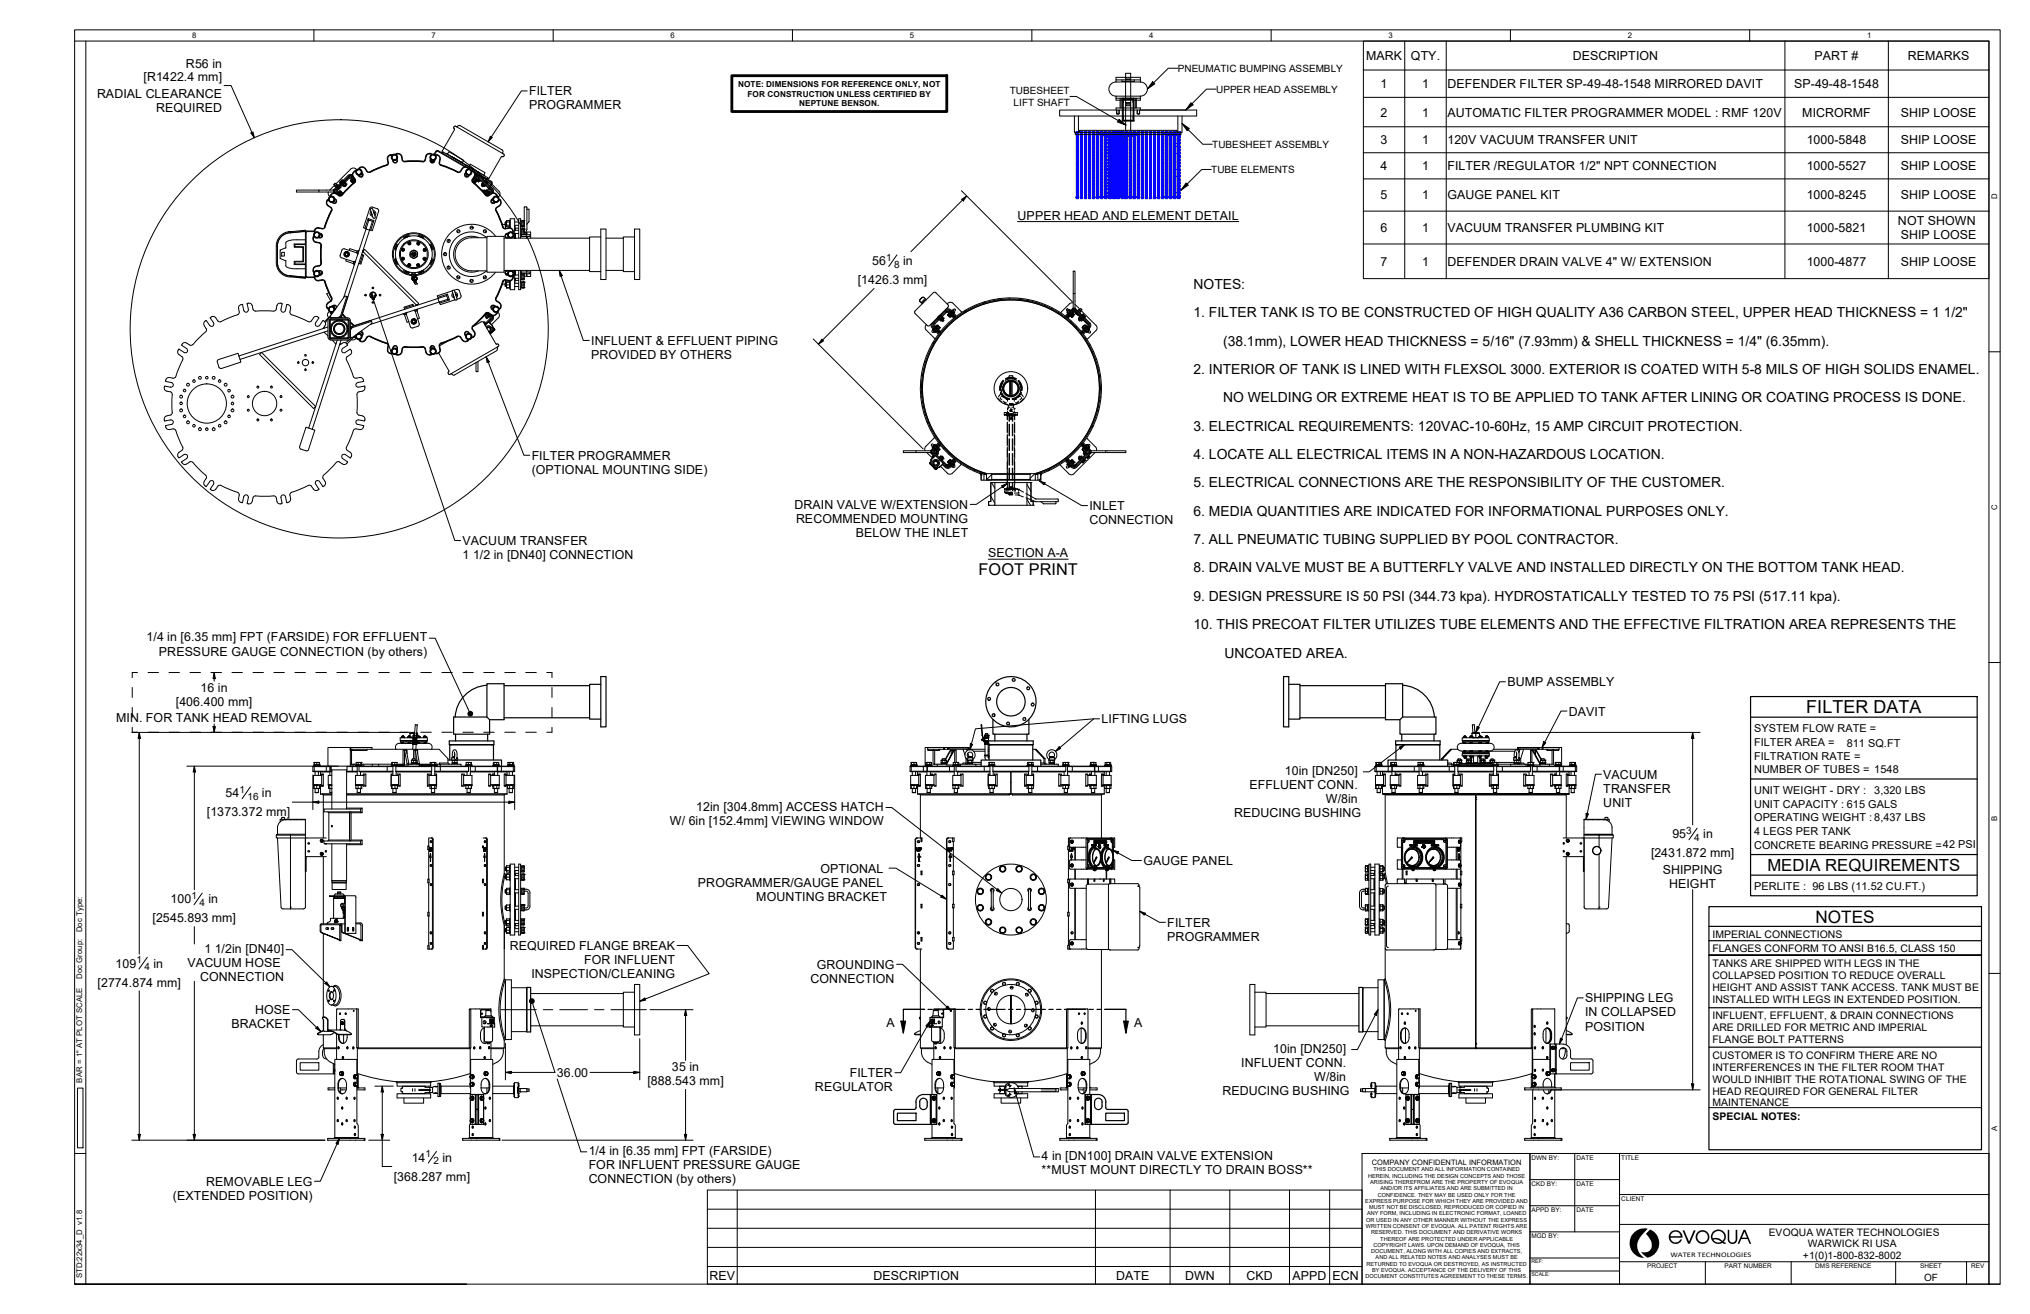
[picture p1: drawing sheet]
<svg xmlns="http://www.w3.org/2000/svg" width="432mm" height="279mm" viewBox="0 0 432 279" stroke-linecap="round" stroke-linejoin="round" font-family="sans-serif">
<defs><g id="words">
<text font-size="3.8" x="384.2" y="151.7">FILTER DATA</text>
<text font-size="3.7" x="386.1" y="196.2">NOTES</text>
<text font-size="3.6" x="376" y="185.1">MEDIA REQUIREMENTS</text>
<text font-size="3.5" x="208.2" y="122.2">FOOT PRINT</text>
<g font-size="3">
<text x="253.9" y="61.4">NOTES:</text>
<text x="253.9" y="67.4">1. FILTER TANK IS TO BE CONSTRUCTED OF HIGH QUALITY A36 CARBON STEEL, UPPER HEAD THICKNESS = 1 1/2&quot;</text>
<text x="260.2" y="73.5">(38.1mm), LOWER HEAD THICKNESS = 5/16&quot; (7.93mm) &amp; SHELL THICKNESS = 1/4&quot; (6.35mm).</text>
<text x="253.9" y="79.5">2. INTERIOR OF TANK IS LINED WITH FLEXSOL 3000. EXTERIOR IS COATED WITH 5-8 MILS OF HIGH SOLIDS ENAMEL.</text>
<text x="260.2" y="85.5">NO WELDING OR EXTREME HEAT IS TO BE APPLIED TO TANK AFTER LINING OR COATING PROCESS IS DONE.</text>
<text x="253.9" y="91.6">3. ELECTRICAL REQUIREMENTS: 120VAC-10-60Hz, 15 AMP CIRCUIT PROTECTION.</text>
<text x="253.9" y="97.6">4. LOCATE ALL ELECTRICAL ITEMS IN A NON-HAZARDOUS LOCATION.</text>
<text x="253.9" y="103.6">5. ELECTRICAL CONNECTIONS ARE THE RESPONSIBILITY OF THE CUSTOMER.</text>
<text x="253.9" y="109.7">6. MEDIA QUANTITIES ARE INDICATED FOR INFORMATIONAL PURPOSES ONLY.</text>
<text x="253.9" y="115.7">7. ALL PNEUMATIC TUBING SUPPLIED BY POOL CONTRACTOR.</text>
<text x="253.9" y="121.7">8. DRAIN VALVE MUST BE A BUTTERFLY VALVE AND INSTALLED DIRECTLY ON THE BOTTOM TANK HEAD.</text>
<text x="253.9" y="127.8">9. DESIGN PRESSURE IS 50 PSI (344.73 kpa). HYDROSTATICALLY TESTED TO 75 PSI (517.11 kpa).</text>
<text x="253.9" y="133.8">10. THIS PRECOAT FILTER UTILIZES TUBE ELEMENTS AND THE EFFECTIVE FILTRATION AREA REPRESENTS THE</text>
<text x="260.4" y="139.8">UNCOATED AREA.</text>
</g>
<g font-size="2.6">
<text x="30.5" y="17.3">[R1422.4 mm]</text>
<text x="39.6" y="14.4">R56 in</text>
<text x="290.6" y="12.8">MARK</text>
<text x="300.1" y="12.7">QTY.</text>
<text x="334.5" y="12.8">DESCRIPTION</text>
<text x="386" y="12.8">PART #</text>
<text x="405.8" y="12.8">REMARKS</text>
<text x="20.6" y="20.7">RADIAL CLEARANCE</text>
<text x="33.2" y="23.7">REQUIRED</text>
<text x="112.6" y="20.3">FILTER</text>
<text x="112.6" y="23.3">PROGRAMMER</text>
<text x="293.7" y="18.8">1</text>
<text x="302.5" y="18.8">1</text>
<text x="307.9" y="18.8">DEFENDER FILTER SP-49-48-1548 MIRRORED DAVIT</text>
<text x="381.6" y="18.8">SP-49-48-1548</text>
<text x="293.7" y="24.8">2</text>
<text x="302.5" y="24.8">1</text>
<text x="307.9" y="24.8">AUTOMATIC FILTER PROGRAMMER MODEL : RMF 120V</text>
<text x="383.3" y="24.8">MICRORMF</text>
<text x="404.3" y="24.8">SHIP LOOSE</text>
<text x="293.7" y="30.7">3</text>
<text x="302.5" y="30.7">1</text>
<text x="307.9" y="30.7">120V VACUUM TRANSFER UNIT</text>
<text x="384.3" y="30.7">1000-5848</text>
<text x="404.3" y="30.7">SHIP LOOSE</text>
<text x="293.7" y="36.2">4</text>
<text x="302.5" y="36.2">1</text>
<text x="307.9" y="36.2">FILTER /REGULATOR 1/2&quot; NPT CONNECTION</text>
<text x="384.3" y="36.2">1000-5527</text>
<text x="404.3" y="36.2">SHIP LOOSE</text>
<text x="216.4" y="46.7">UPPER HEAD AND ELEMENT DETAIL</text>
<text x="293.7" y="42.4">5</text>
<text x="302.5" y="42.4">1</text>
<text x="307.9" y="42.4">GAUGE PANEL KIT</text>
<text x="384.3" y="42.4">1000-8245</text>
<text x="403.7" y="47.8">NOT SHOWN</text>
<text x="404.3" y="42.4">SHIP LOOSE</text>
<text x="293.7" y="49.3">6</text>
<text x="302.5" y="49.3">1</text>
<text x="307.9" y="49.3">VACUUM TRANSFER PLUMBING KIT</text>
<text x="384.3" y="49.3">1000-5821</text>
<text x="404.3" y="50.8">SHIP LOOSE</text>
<text x="185.5" y="56.4">56</text>
<text x="192.1" y="56.4">in</text>
<text x="293.7" y="56.5">7</text>
<text x="302.5" y="56.5">1</text>
<text x="307.9" y="56.5">DEFENDER DRAIN VALVE 4&quot; W/ EXTENSION</text>
<text x="384.3" y="56.5">1000-4877</text>
<text x="404.3" y="56.5">SHIP LOOSE</text>
<text x="182.5" y="60.4">[1426.3 mm]</text>
<text x="125.7" y="73.3">INFLUENT &amp; EFFLUENT PIPING</text>
<text x="125.7" y="76.4">PROVIDED BY OTHERS</text>
<text x="113.1" y="97.8">FILTER PROGRAMMER</text>
<text x="113.1" y="100.7">(OPTIONAL MOUNTING SIDE)</text>
<text x="169" y="108.2">DRAIN VALVE W/EXTENSION</text>
<text x="169.3" y="111.2">RECOMMENDED MOUNTING</text>
<text x="231.7" y="108.5">INLET</text>
<text x="231.7" y="111.4">CONNECTION</text>
<text x="98.4" y="118.9">1</text>
<text x="98.4" y="115.9">VACUUM TRANSFER</text>
<text x="100.6" y="118.9">1/2 in [DN40] CONNECTION</text>
<text x="182" y="114.2">BELOW THE INLET</text>
<text x="210.2" y="118.5">SECTION A-A</text>
<text x="31.2" y="136.4">1/4 in [6.35 mm] FPT (FARSIDE) FOR EFFLUENT</text>
<text x="33.8" y="139.4">PRESSURE GAUGE CONNECTION (by others)</text>
<text x="42.7" y="147.2">16 in</text>
<text x="320.6" y="145.9">BUMP ASSEMBLY</text>
<text x="24.7" y="153.5">MIN. FOR TANK HEAD REMOVAL</text>
<text x="37.4" y="150.1">[406.400 mm]</text>
<text x="234.3" y="153.8">LIFTING LUGS</text>
<text x="333.7" y="152.1">DAVIT</text>
<text x="265.8" y="167.8">EFFLUENT CONN.</text>
<text x="273.3" y="164.8">10in [DN250]</text>
<text x="341" y="165.6">VACUUM</text>
<text x="44" y="173.6">[1373.372 mm]</text>
<text x="48" y="169.5">54</text>
<text x="55.7" y="169.5">in</text>
<text x="148.1" y="172.4">12in [304.8mm] ACCESS HATCH</text>
<text x="262.5" y="173.8">REDUCING BUSHING</text>
<text x="282" y="170.8">W/8in</text>
<text x="341" y="168.6">TRANSFER</text>
<text x="341" y="171.6">UNIT</text>
<text x="142.5" y="175.4">W/ 6in [152.4mm] VIEWING WINDOW</text>
<text x="355.7" y="178.3">95</text>
<text x="362.3" y="178.3">in</text>
<text x="174.5" y="185.5">OPTIONAL</text>
<text x="243.2" y="183.9">GAUGE PANEL</text>
<text x="351.2" y="182.3">[2431.872 mm]</text>
<text x="353.7" y="185.7">SHIPPING</text>
<text x="148.5" y="188.6">PROGRAMMER/GAUGE PANEL</text>
<text x="160.9" y="191.5">MOUNTING BRACKET</text>
<text x="355" y="188.7">HEIGHT</text>
<text x="32.4" y="196.1">[2545.893 mm]</text>
<text x="36.3" y="192.1">100</text>
<text x="44.3" y="192.1">in</text>
<text x="248.3" y="197.1">FILTER</text>
<text x="43.5" y="202.7">1</text>
<text x="45.7" y="202.7">1/2in [DN40]</text>
<text x="108.4" y="201.9">REQUIRED FLANGE BREAK</text>
<text x="248.3" y="200.1">PROGRAMMER</text>
<text x="20.8" y="209.8">[2774.874 mm]</text>
<text x="24.6" y="205.8">109</text>
<text x="32.6" y="205.8">in</text>
<text x="39.9" y="205.6">VACUUM HOSE</text>
<text x="42.6" y="208.6">CONNECTION</text>
<text x="113" y="207.9">INSPECTION/CLEANING</text>
<text x="124.3" y="204.9">FOR INFLUENT</text>
<text x="172.4" y="209">CONNECTION</text>
<text x="173.7" y="206">GROUNDING</text>
<text x="54.3" y="215.6">HOSE</text>
<text x="337.2" y="213.1">SHIPPING LEG</text>
<text x="49.2" y="218.7">BRACKET</text>
<text x="188.6" y="218.3">A</text>
<text x="241.2" y="218.3">A</text>
<text x="337.2" y="216.1">IN COLLAPSED</text>
<text x="337.2" y="219.1">POSITION</text>
<text x="142.9" y="227.8">35 in</text>
<text x="264" y="226.9">INFLUENT CONN.</text>
<text x="270.8" y="223.8">10in [DN250]</text>
<text x="118.5" y="229">36.00</text>
<text x="137.7" y="230.7">[888.543 mm]</text>
<text x="173.4" y="232">REGULATOR</text>
<text x="180.8" y="229">FILTER</text>
<text x="260" y="232.9">REDUCING BUSHING</text>
<text x="279.6" y="229.8">W/8in</text>
<text x="125.2" y="245.6">1/4 in [6.35 mm] FPT (FARSIDE)</text>
<text x="83.8" y="251">[368.287 mm]</text>
<text x="87.6" y="247">14</text>
<text x="94.1" y="247">in</text>
<text x="125.2" y="248.6">FOR INFLUENT PRESSURE GAUGE</text>
<text x="125.2" y="251.6">CONNECTION (by others)</text>
<text x="221.6" y="246.7">4 in [DN100] DRAIN VALVE EXTENSION</text>
<text x="221.6" y="249.7">**MUST MOUNT DIRECTLY TO DRAIN BOSS**</text>
<text x="36.8" y="255.1">(EXTENDED POSITION)</text>
<text x="43.8" y="252.2">REMOVABLE LEG</text>
<text x="150.9" y="272.1">REV</text>
<text x="185.8" y="272.1">DESCRIPTION</text>
<text x="237.4" y="272.1">DATE</text>
<text x="252.1" y="272.1">DWN</text>
<text x="265.1" y="272.1">CKD</text>
<text x="274.9" y="272.1">APPD</text>
<text x="283.5" y="272.1">ECN</text>
</g>
<g font-size="2.3">
<text x="373.1" y="155.7">SYSTEM FLOW RATE =</text>
<text x="373.1" y="161.5">FILTRATION RATE =</text>
<text x="373.1" y="158.6">FILTER AREA =</text>
<text x="392.8" y="158.8">811 SQ.FT</text>
<text x="373.1" y="164.4">NUMBER OF TUBES = 1548</text>
<text x="373.1" y="168.8">UNIT WEIGHT - DRY :</text>
<text x="373.1" y="171.7">UNIT CAPACITY : 615 GALS</text>
<text x="398.7" y="168.8">3,320 LBS</text>
<text x="373.1" y="174.7">OPERATING WEIGHT : 8,437 LBS</text>
<text x="373.1" y="177.6">4 LEGS PER TANK</text>
<text x="373.1" y="180.5">CONCRETE BEARING PRESSURE =42 PSI</text>
<text x="373.1" y="189.2">PERLITE : 96 LBS (11.52 CU.FT.)</text>
</g>
<g font-size="2.2">
<text x="364.2" y="202.5">FLANGES CONFORM TO ANSI B16.5, CLASS 150</text>
<text x="364.2" y="199.4">IMPERIAL CONNECTIONS</text>
<text x="364.2" y="205.6">TANKS ARE SHIPPED WITH LEGS IN THE</text>
<text x="364.2" y="208.1">COLLAPSED POSITION TO REDUCE OVERALL</text>
<text x="364.2" y="210.6">HEIGHT AND ASSIST TANK ACCESS. TANK MUST BE</text>
<text x="364.2" y="213.2">INSTALLED WITH LEGS IN EXTENDED POSITION.</text>
<text x="364.2" y="216.8">INFLUENT, EFFLUENT, &amp; DRAIN CONNECTIONS</text>
<text x="364.2" y="219.3">ARE DRILLED FOR METRIC AND IMPERIAL</text>
<text x="364.2" y="221.8">FLANGE BOLT PATTERNS</text>
<text x="364.2" y="225.1">CUSTOMER IS TO CONFIRM THERE ARE NO</text>
<text x="364.2" y="227.7">INTERFERENCES IN THE FILTER ROOM THAT</text>
<text x="364.2" y="230.2">WOULD INHIBIT THE ROTATIONAL SWING OF THE</text>
<text x="364.2" y="232.7">HEAD REQUIRED FOR GENERAL FILTER</text>
<text x="364.2" y="238.3">SPECIAL NOTES:</text>
<text x="364.2" y="235.2">MAINTENANCE</text>
<text x="376.2" y="262.8">EVOQUA WATER TECHNOLOGIES</text>
<text x="383.5" y="267.7">+1(0)1-800-832-8002</text>
<text x="384.5" y="265.1">WARWICK RI USA</text>
</g>
<g font-size="2.1">
<text x="250.5" y="15.3">PNEUMATIC BUMPING ASSEMBLY</text>
<text x="214.8" y="20.1">TUBESHEET</text>
<text x="215.6" y="22.5">LIFT SHAFT</text>
<text x="258.7" y="19.7">UPPER HEAD ASSEMBLY</text>
<text x="257.9" y="31.4">TUBESHEET ASSEMBLY</text>
<text x="257.7" y="36.8">TUBE ELEMENTS</text>
<text x="188.5" y="55.4">1</text>
<text x="190.2" y="57">8</text>
<text x="50.9" y="168.6">1</text>
<text x="52.6" y="170.1">16</text>
<text x="358.7" y="177.3">3</text>
<text x="360.4" y="178.8">4</text>
<text x="40.7" y="191.1">1</text>
<text x="42.4" y="192.7">4</text>
<text x="29" y="204.8">1</text>
<text x="30.7" y="206.3">4</text>
<text x="90.5" y="246.1">1</text>
<text x="92.2" y="247.6">2</text>
<text x="409.3" y="272.3">OF</text>
</g>
<g font-size="1.7">
<text x="40.9" y="8.1">8</text>
<text x="91.8" y="8.1">7</text>
<text x="142.7" y="8.1">6</text>
<text x="193.5" y="8.1">5</text>
<text x="244.4" y="8.1">4</text>
<text x="295.4" y="8.1">3</text>
<text x="346.3" y="8.1">2</text>
<text x="397.2" y="8.1">1</text>
<text x="157" y="18.5">NOTE: DIMENSIONS FOR REFERENCE ONLY, NOT</text>
<text x="159" y="20.5">FOR CONSTRUCTION UNLESS CERTIFIED BY</text>
<text x="170" y="22.5">NEPTUNE BENSON.</text>
<text x="424.8" y="42.4" transform="rotate(-90 424.8 42.4)">D</text>
<text x="424.8" y="108.5" transform="rotate(-90 424.8 108.5)">C</text>
<text x="424.8" y="174.5" transform="rotate(-90 424.8 174.5)">B</text>
<text x="17.5" y="198.2" transform="rotate(-90 17.5 198.2)">Doc Type:</text>
<text x="17.5" y="208.2" transform="rotate(-90 17.5 208.2)">Doc Group:</text>
<text x="17.5" y="230.2" transform="rotate(-90 17.5 230.2)">BAR = 1&quot; AT PLOT SCALE</text>
<text x="424.8" y="240.6" transform="rotate(-90 424.8 240.6)">A</text>
<text x="17.5" y="271.8" transform="rotate(-90 17.5 271.8)">STD:22x34_D v1.8</text>
</g>
<text font-size="1.6" x="291.8" y="247.6">COMPANY CONFIDENTIAL INFORMATION</text>
<text font-size="1.5" x="355.3" y="267.2">WATER TECHNOLOGIES</text>
<g font-size="1.4">
<text x="325.8" y="246.7">DWN BY:</text>
<text x="335.3" y="246.7">DATE</text>
<text x="344.9" y="246.7">TITLE</text>
<text x="325.8" y="252.2">CKD BY:</text>
<text x="325.8" y="257.8">APPD BY:</text>
<text x="335.3" y="252.2">DATE</text>
<text x="335.3" y="257.8">DATE</text>
<text x="344.9" y="255.4">CLIENT</text>
<text x="325.8" y="263.3">MGD BY:</text>
<text x="350.4" y="269.7">PROJECT</text>
<text x="366.8" y="269.7">PART NUMBER</text>
<text x="386.1" y="269.7">DMS REFERENCE</text>
<text x="408.5" y="269.7">SHEET</text>
<text x="419.3" y="269.7">REV</text>
</g>
<g font-size="1.2">
<text x="291" y="250.4">HEREIN, INCLUDING THE DESIGN CONCEPTS AND THOSE</text>
<text x="291.5" y="251.7">ARISING THEREFROM ARE THE PROPERTY OF EVOQUA</text>
<text x="292.1" y="249.1">THIS DOCUMENT AND ALL INFORMATION CONTAINED</text>
<text x="290.4" y="255.8">EXPRESS PURPOSE FOR WHICH THEY ARE PROVIDED AND</text>
<text x="291.2" y="257.1">MUST NOT BE DISCLOSED, REPRODUCED OR COPIED IN</text>
<text x="293.1" y="254.4">CONFIDENCE. THEY MAY BE USED ONLY FOR THE</text>
<text x="293.7" y="253.1">AND/OR ITS AFFILIATES AND ARE SUBMITTED IN</text>
<text x="290.5" y="261.1">WRITTEN CONSENT OF EVOQUA. ALL PATENT RIGHTS ARE</text>
<text x="290.6" y="259.8">OR USED IN ANY OTHER MANNER WITHOUT THE EXPRESS</text>
<text x="290.8" y="258.4">ANY FORM, INCLUDING IN ELECTRONIC FORMAT, LOANED</text>
<text x="291.7" y="262.5">RESERVED. THIS DOCUMENT AND DERIVATIVE WORKS</text>
<text x="293.6" y="263.8">THEREOF ARE PROTECTED UNDER APPLICABLE</text>
<text x="290.7" y="269.1">RETURNED TO EVOQUA OR DESTROYED, AS INSTRUCTED</text>
<text x="291.7" y="266.5">DOCUMENT, ALONG WITH ALL COPIES AND EXTRACTS,</text>
<text x="292.2" y="265.1">COPYRIGHT LAWS. UPON DEMAND OF EVOQUA, THIS</text>
<text x="292.6" y="267.8">AND ALL RELATED NOTES AND ANALYSES MUST BE</text>
<text x="290.4" y="271.8">DOCUMENT CONSTITUTES AGREEMENT TO THESE TERMS.</text>
<text x="291.9" y="270.5">BY EVOQUA. ACCEPTANCE OF THE DELIVERY OF THIS</text>
</g>
<g font-size="1.1">
<text x="325.8" y="268.6">REF:</text>
<text x="325.8" y="271.4">SCALE:</text>
</g>
</g></defs>
<!-- layer: Hatch -->
<g fill="none" stroke="#000" stroke-width=".21">
<path d="M196.2 79.7l-.2 .2M196.9 76.8l-.3 .3M198.9 72.6l-.6 .6M199.4 69.8l-.1 .1M199.9 70.6l-.1 .1M201.4 66.2l-.1 .3M202.7 67.2l-.1 .2M203.1 67.4l-.1 .1M205.5 65.9l-.5 .5M209.5 64.2l-.3 .3M212.4 63.6l-.2 .2M214.8 63.4l-.2 .2"/>
<path d="M216.9 63.5l-.1 .2M218.9 63.8l-.2 .1M220.7 64.2l-.2 .2M222.3 64.8l-.1 .2M223.9 65.5l-.2 .2M225.3 66.3l-.2 .2M226.6 67.2l-.1 .2M227.1 67.4l-.2 .1M227.3 67.2l.2 .1M227.9 68.3l-.2 .1M228.3 65.8l.2 .2M229 69.4l-.1 .1"/>
<path d="M230.1 70.6l-.2 .1M230.2 70.6h-.1M231 71.9l-.2 .1M231.1 69.4l.1 .1M231.6 69.2l.2 .1M231.8 73.3l-.1 .1M232.6 74.8l-.2 .1M233.2 76.4l-.1 .1M233.7 78.1l-.1 .2M196 82.2l-.2 .2M196.1 84.3l-.2 .2M196.4 86.3l-.2 .2"/>
<path d="M196.8 88.1l-.1 .2M197.4 89.8l-.2 .1M198.1 91.3l-.1 .1M198.9 92.7l-.1 .2M199.3 95.2l.1 .2M199.8 94l-.1 .2M199.9 94.6h-.1M200.9 95.3l-.2 .1M201.3 98.8l.2 .2M201.9 96.4l-.1 .2M202.6 97.8l.1 .2M203.1 97.7l-.2 .1"/>
<path d="M203.1 97.5l-.1 .1M204.4 98.4l-.1 .2M205.8 99.3l-.1 .1M223.3 99.7l-.4 .4M227 97.7l-.1 .1M227.5 97.9h-.2M229.1 98.7l-.5 .3M230.2 94.6h-.1M231.2 95.7l-.2 .1M232.5 90.5l-.4 .4M233.7 87.1l-.2 .3M234.1 80l-.2 .2"/>
<path d="M234.2 84.4l-.2 .2M234.3 82.1l-.2 .2M207.4 100l-.2 .2M208.7 100.8h-.1M208.9 100.7l-.2 .2M210.8 105.5l.8 1.5M210.9 102.6l.7 1.2M210.9 100.9l-1.1 1.1M218.4 106.2l.8 1.2M218.4 103l.9 1.5M220.1 100.7l-1 1M221.4 101.7l-.4 .4"/>
<path d="M221.5 100.8l-.1 .1"/>
</g>
<!-- layer: Visible (ANSI) -->
<g fill="none" stroke="#000" stroke-width=".21">
<path d="M69.8 158.9h4.7v4h-4.7zM74.5 158.9v.4h18.9l1.9 2v.9M74.5 158.9h4.6v.4M74.5 159.3h.1M74.6 159.4l.2 .2M74.8 159.3l-.3 .3v-.3M74.8 159.6v2.9h-.3M78.1 159.3l-.1 .3h-3.2M85.2 157.7h2.5M85.2 157.7l.1 .2 .3 .1M85.4 156.9h.6M85.4 156.8h.5"/>
<path d="M85.4 156.8h.1M85.4 156.7h.1M85.5 157.9v.1M85.5 158h.4M85.5 158h.1M85.6 158h.1M85.5 156.6l-.1 .1M85.5 156.6h.4M85.6 157.4v.1M85.6 158h.3h-.2M85.6 156.7v.1M85.8 157.5h1.1"/>
<path d="M85.8 157.4v.1M85.8 156.4v.2zM85.8 156.4h-.2v.2M85.9 156.7v.1M85.9 156.6h-.4v.2M85.9 156.6v.1M85.9 156.6v.2M85.9 156.8h.1M86 156.8v.1M86 159.5h.4l.6 2.9h-.4zM86 159.5h.1M86.4 159.5h.2v.8"/>
<path d="M86.7 156.9h.6M86.8 156.8h.5M86.8 156.8h.1M86.8 156.7h.5M86.8 156.7v.1M86.8 158h.5zM86.8 158h.2M86.8 158h.1M86.9 157.4v.1M87 157.9l.1 .1M87.1 158h.1M87.2 157.5h.6"/>
<path d="M87.2 157.4v.1M87.2 156.4v.2M87.2 156.4h-.3v.4M87.2 156.4v.4M87.2 156.6l-.4 .1M87.2 156.6l.1 .1M87.3 158h.1M87.3 156.8h.1M87.3 156.7h.1M87.3 156.7v.1M87.5 155.8l.7-.1h-.6l-.1 .2M87.7 157.6v.2l.8 .1h.2v-.2"/>
<path d="M87.7 157.6l3.1 .1M87.8 158l-2.9 .1a.81 .81 0 0 0-.7 1.2M87.8 158.1v.1M87.8 157.6l.9 .1M87.8 157.4l.2 .1M87.8 157.4l-.1 .2M87.8 157.5h-2.6v.2M87.8 158.2h.1M87.8 157.8h.3M87.8 157.8h.1M87.8 157.8v.3M87.8 157.4h.2"/>
<path d="M87.8 157.4h.1M87.8 158.2h.3zM87.8 156.9l.3 .1M87.9 158.2l.6 .1M87.9 158.2l-.1 1.1M87.9 158.2h.1M87.9 156.7h.1M87.9 156.9h-2.8v.5h2.7M87.9 156.8l.2 .1M87.9 156.8l-.1 .6M87.9 156.3l.3 .1zM87.9 156.3h.1"/>
<path d="M87.9 156.3v.4M87.9 156.7h.3zM87.9 156.7v.1M87.9 157.8v.4M88 156.3h-.1M88 156.4v.3M88.1 158.2h.3zM88.1 157.5h.1M88.1 156.9v.1M88.1 156.8l.1-.4-.1 1M88.1 156.8l-.1 .7 .1-.5M88.1 156.8v.1"/>
<path d="M88.1 156.3h.1M88.1 157.8l.5 .1M88.1 157.4v.1M88.1 157.4v-.6h.4v.6M88.1 157h.1M88.1 156v.3zM88.1 156h.1M88.1 157.2v.2M88.2 157.2l.1 .2zM88.2 156.7h.1M88.2 156.3h.1M88.2 156.4h.4"/>
<path d="M88.2 157.9v.3M88.3 157.4h.1M88.3 159.5h.4l.5 2.9h-.4zM88.3 159.5h.1M88.3 157.2l-.1 .1 .1 .1M88.3 157.2h.1M88.3 157.1l-.1 .1 .1-.1 .2 .3M88.3 154.1l-.1 2.2M88.3 154.1h.4M88.3 154.1h.1M88.4 158.2h.2zM88.5 157.5h.1"/>
<path d="M88.5 157.5h.3M88.5 157.4v.2l-.4-.1M88.5 157.4h-.2M88.5 157.4l.1 .1M88.5 157h.1M88.5 157h.2M88.5 157v.5M88.5 156.9v.1M88.5 158.3v1M88.5 158.2v.1M88.5 157.9v.3M88.5 156.9h.1"/>
<path d="M88.6 158.2h.1M88.6 156.4l-.1 .4M88.6 156.4h.1M88.6 157.9h.1M88.6 156.7v.1M88.6 156.7l.1 .1M88.6 156.3h.1M88.6 158.1h2.5M88.6 157.9v.3M88.6 156.4v.3M88.6 156.8l.7 .1M88.6 157.5l.1 .2"/>
<path d="M88.6 156.9h2.3v.5h-2.3M88.6 156.8l.1 .2M88.6 156.8h.1M88.6 156.3v.1M88.7 157l-.1 .5M88.7 156.8h.1M88.7 158h.5zM88.7 157.5h2.1v.2M88.7 159.5h.1v.8M88.7 156.8h.5M88.7 156.4v.4M88.7 154.1v.1"/>
<path d="M88.7 154.2h.1M88.7 158h.4M88.7 154.2l-.1 2.2M88.8 156.7v.1M88.8 158h.4M88.8 157.4v.1M89 156.7v.1M89.1 157.5h1.1M89.1 157.4v.1M89.1 156.4v.2M89.1 156.4h-.3v.2M89.1 156.6l-.4 .1 .5-.1"/>
<path d="M89.1 156.6l.1 .1M89.2 158h.1M89.2 156.8h.1M89.2 156.7v.1M89.2 156.6l.1 .1M89.2 156.6h.1M89.2 156.6v.1M89.3 156.8h.1M89.3 156.8h-.1M89.3 156.7h.1M89.3 156.7l-.1 .1M89.3 156.8v.1"/>
<path d="M90 156.9h.6M90.1 156.7v.1M90.1 156.8h.1M90.1 156.7h.1M90.1 156.6h.5M90.1 156.6h.1M90.2 157.4v.1M90.2 156.6v-.2h.3v.2M90.2 156.6l.4 .1M90.3 158h.3M90.3 156.7v.1M90.5 157.4v.1"/>
<path d="M90.5 158h-.3l.1 .1M90.5 157.9l.1 .1M90.5 158h-.4M90.5 158h.1M90.5 158h-.1M90.6 156.8h.1M90.6 156.8h-.5M90.6 156.8v-.1v.1M90.6 156.6h.1M90.6 156.6v.1M90.6 156.7v.1M90.8 157.7l-.2 .3"/>
<path d="M91.1 158.1a.81 .81 0 0 1 .7 1.2M96.6 159.9l.1 .5-.1 .7M197.3 158.9h-.5v4M197.3 158.9v.4h7.6M197.4 159.3v.3h1.1M198.5 159.6l.2-.2 .1 .2v2.9h-.3zM198.6 159.3l.1 .1M199.6 159.3l.3 .3M199.9 159.3v.3h-1.1M200.8 158.9h.7v.4l.2-.2h4.4M200.8 158.9h-3.5M200.8 158.9v.4v-.2l.2 .2"/>
<path d="M201.9 158.9h-.4M202.3 159.5h.1M202.7 159.9v-.4h-.4v1M203.1 159.5h-.2l-1.6 2.9h.1l1.6-2.9M205.7 159.6l-.1-.3h-.7l.4 1.3M206.1 158.9h-4.2l-.2 .4M206.1 159.3v-.4l-.1 .4M208.7 154.2l.2 2.1 .2 .5 .1 .7M208.7 154.1v.1M208.8 154.1h-.1M208.8 154.1h.1M208.8 154.1v.1"/>
<path d="M208.8 154.2l.2 2.1M208.9 157.2v.2zM208.9 157.2h.1M208.9 157.4h.1M208.9 156.4h.1M208.9 156.4l.2 .4M209 157.2l.1 .2zM209 157.2h.1M209 157.4h.1M209 157.2v.2M209 157.1v.1M209 156.4h.1"/>
<path d="M209.1 157.4l.1 .1M209.1 157.1v-.3v.6M209.1 157.4l.1 .2M209.1 157.4h.1M209.1 157.1h.3M209.4 157.5l-.2 .1M209.4 157.7h.9M209.4 157.4l-.2 .1M209.4 157.5h.1M209.4 157v.5M209.4 157.1v.3M209.4 157.5v.3h.9"/>
<path d="M209.4 157.6h.9M209.4 157v.1M209.4 157.4v.1M209.4 157.9h.1M209.4 157.9l.1 .3M209.4 156.4l.1 .3M209.4 156.4h.1M209.5 157.5h.8M209.5 156.4h.1M209.5 156.7h.1M209.5 158.2h.1M209.5 156.8h.1"/>
<path d="M209.5 156.8l-.1 .2M209.5 157v.5M209.5 157.4h.8M209.5 156.7v.1M209.5 159.3h-3.9M209.5 159.7h-2.4M209.5 158.2h.7M209.5 156.4h.2zM209.5 156.3l-.1 .1M209.5 158.2h.2zM209.5 156.7h.2zM209.5 156.3v.1"/>
<path d="M209.5 156.8v.1M209.6 156.4v.3M209.6 156h.5v.3h-.5M209.6 156v.3zM209.6 156.3h.5M209.6 157.9v.3M209.6 156h.5M209.7 156.4h.3zM209.7 158.2h.3zM209.7 156.7h.3zM209.8 157.9h.1M209.9 156.4v.3"/>
<path d="M209.9 157.9v.3M210 156.4h.2zM210 158.2h.3zM210 156.7h.2zM210.1 157.9l.1 2.7h-.7v-2.4M210.2 156.3h.1M210.2 156.3l.1 .1M210.2 156.3v.4M210.2 156.9h-.7v.1h.8M210.2 156.7l.1 .7M210.2 156.4h.1M210.2 158.2h.1"/>
<path d="M210.2 156.7h.1M210.3 157.4v.1M210.3 156.7h-.1M210.3 156.4v.3M210.3 157.9v.3M210.4 159.3h-.2M210.4 159.7h-.2M220.2 159.3h.2l1.9 2h-.2zM220.2 159.3h-.5M308.5 159.3h.3l-1.9 2h-.3zM310.1 159.3h-1.3M310.8 158.1a.81 .81 0 0 0-.8 .8 .81 .81 0 0 0 .8 .8"/>
<path d="M310.8 158.1h6.2a.81 .81 0 0 1 .8 .8 .81 .81 0 0 1-.8 .8h-6.2M311 156.9h5.8v.5h-5.8zM311.1 157.7l.3 .3M311.1 160h5.6v.2h-5.6zM311.1 157.5h5.6v.2h-5.6zM311.3 156.7l.5-.1v.2M311.3 156.7h.1M311.3 156.7v.1M311.3 156.8h.1M311.4 159.7l-.3 .3M311.4 158h.1M311.4 159.7v.1"/>
<path d="M311.4 158h.4M311.4 157.9v.1M311.4 156.6l-.1 .1M311.4 156.6l.4 .1M311.5 157.4v.1M311.5 156.7v.1M311.5 159.7h-.1M311.6 158h-.2M311.6 159.7h-.2M311.6 159.7h-.1M311.6 158h-.1M311.6 159.7h.1"/>
<path d="M311.7 159.7h-.3M311.7 156.6v-.2h-.2v.2M311.7 157.4v.1M311.7 159.7h-.2M311.7 159.7h-.1M311.8 156.7v.1M311.8 156.8h-.5M311.8 159.7l-.4 .1M311.9 156.9h-.7M312.7 156.7v.1M312.7 156.8h.1M312.7 159.7v.1"/>
<path d="M312.7 159.7h.1M312.7 158h.1M312.7 158h.5zM312.8 157.5h-1.1M312.8 157.4v.1M312.9 159.7h.1M312.9 157.9l.1 .1M312.9 158h-.2M313 159.7h-.3M313.1 156.4v.2M313.1 156.4h-.3v.4M313.1 156.4v.4"/>
<path d="M313.1 157.4v.1M313.1 158h-.1M313.1 159.7h-.1M313.1 156.6l-.4 .1M313.1 156.6l.1 .1M313.1 159.7h.1M313.2 159.7h-.5M313.2 158h.1M313.2 159.7l-.5 .1M313.2 156.7h-.5M313.2 156.7h.1M313.2 156.7v.1"/>
<path d="M313.2 156.8h-.5M313.2 156.8h.1M313.2 154.2h.1M313.2 156.9h-.6M313.4 155.8v.1M313.6 154.1h.1M313.6 154.1l-.4 .1 .1 1.7M313.6 154.1l.1 1.6M314.4 155.8h-1M314.4 155.8v.1M314.5 158h.6zM314.6 159.7h.1"/>
<path d="M314.6 156.7v.1M314.6 159.7h.5M314.7 157.5h-1.6M314.7 157.4v.1M314.9 159.7h.2M314.9 156.7v.1M315 159.8h.1M315 159.7h-.3M315 156.4v.2M315 156.4h-.3v.2M315 157.4v.1M315 158h-.3"/>
<path d="M315 156.6l-.4 .1M315 156.6l.1 .1M315 158h.1M315 158h-.4M315.1 159.7l-.1 .1M315.1 159.7h-.1M315.1 156.6h-.5v.2M315.1 156.6l.1 .1M315.1 156.6v.1M315.1 158h.1M315.1 158h-.1M315.1 156.6h.1"/>
<path d="M315.1 156.7v.1M315.1 156.8h-.5M315.1 156.8h.1M315.2 156.7v.2M315.2 156.7h.1M315.2 156.8h.1M315.2 156.8h-.1M315.2 156.9h-.7M316 156.6h.1M316 156.7h.1M316 156.7v.1M316 156.8h.1"/>
<path d="M316 159.7l.4 .1M316.1 157.5h-1.1M316.1 157.4v.1M316.1 159.7h.3M316.1 156.6h-.1M316.1 158h-.1M316.2 159.7h-.1M316.2 156.7v.1M316.3 156.6h-.2M316.3 156.6l.1 .1M316.3 156.6l.1-.2h-.3v.2M316.3 158l-.1 .1"/>
<path d="M316.4 157.4l-.1 .1M316.4 159.8h.1M316.4 157.9v.1M316.4 159.7h.1M316.4 156.6h-.4M316.4 156.6h.1M316.4 156.8h-.4M316.4 156.8v-.1v.1M316.4 156.8h.1M316.4 158h-.2M316.4 158h.1M316.4 158h-.3"/>
<path d="M316.4 159.7l.3 .3M316.5 156.6h.1M316.5 156.6v.2M316.5 156.6v.1M316.5 156.8h.1M316.5 158h.1M316.5 156.9h-.6M316.7 157.7l-.4 .3M322.2 159.7h-6M322.5 159.9l.1 1a.32 .32 0 0 0 .2 .6 .31 .31 0 0 0 .3-.5l-.1-1.2a.47 .47 0 0 0-.6-.3 .47 .47 0 0 0-.3 .6v1M322.9 158.9l.1 .4M323.2 159.7h-.2"/>
<path d="M323.3 159.3h-5.6M325.9 159.5h.1l1.6 2.9h-.1zM325.9 159.5h.1M326.3 159.9v-.4h.3v1M326.6 159.5h.2l1.1 2M326.6 159.5l1.3 2.1M327 158.9l.2 .4M327.4 158.9h-4.6v.4M327.4 158.9v.4l-.2-.2h-4.3M328.2 158.9h-.8M329.1 159.3v.3M329.3 159.3l-.2 .3h1"/>
<path d="M330.3 159.4l-.2 .2v2.9M330.4 159.3l.1 3.2h-2.9M331.6 159.3v.3h-1.1M331.6 158.9v.4h-7.5M331.6 158.9h-3.4v.4v-.2l-.3 .2M331.6 158.9h.6v4M58.8 177.6v.6h3v14.7M59 178.2l.8 14.7 .4 .4M60.5 174.2v-.4h-.6v.4M60.8 174.2h-1.1l-.1 .5M60.8 174.2l4.2 .1M60.8 174.2v.1"/>
<path d="M60.8 174.3h-.1a1.7 1.7 0 0 0-1.7 1.7v1.4M61.8 177.4v.2h3.2M63.2 174.2v.1M65 174.3v18.7l-.4 .3h-4.4M65 174.3h-4.2M65 177.4h-6l-.2 .2h3v.6h3.2M65.6 179.2l-.1 .1 .1 .2M65.6 179.2l.3 .1-.3 .2M66.5 163v1M66.5 164l2.5 .1M66.7 162.9l-.2 .1M66.7 166.9l1.4 .1"/>
<path d="M66.7 167v.6M66.7 167.6l.1 .1M66.8 167h-.1M66.8 162.2l.1 .4M66.8 167v.7M66.8 167h.1M66.8 162.2h.1M66.9 162.2v.4h.5M66.9 162.6h.1M66.9 162.9v1.2M67 164.1v.8M67 167.7v.8"/>
<path d="M67.1 162.1l-.2 .1M67.1 162.1l.3 .1M67.4 162.2v.4h.5M67.4 167v.6M67.6 162.1l-.2 .1M67.6 162.1l.3 .1M67.6 162.1h-.5M67.7 164.1v.8M67.7 167.7v.8M67.7 168.5h-.7M67.9 162.2v.4M67.9 162.6h.1"/>
<path d="M67.9 162.1v.5M67.9 167h.1M67.9 167v.7M67.9 167h-1.1M67.9 167.7h-1.1M68 162.8v-.2h-1.2v.2M68 167.6l-.1 .1M68.1 162.9v-.1h-1.4v.1h.2M68.1 166.9l-.1 .7h-1.3M68.1 166.9l.4 .3M68.2 164.1v.7M68.2 166.9v1.9"/>
<path d="M68.2 168.8h2.4M68.2 168.8h.1M68.2 178.8h.1M68.2 164.1h.1M68.2 166.9l.3 .3v-.2M68.2 178.7l.3-.2 .2 .3-.3 .2-.2-.2M68.2 178.9l.2 .1M68.2 178.7v.2M68.2 178.6v.3M68.3 164.9l.5-.3v2.6l-.5-.3M68.4 164.9h-1.7v2M68.4 166.9h-1.7"/>
<path d="M68.4 164.9v2M68.4 166.9l.4 .3M68.4 178.5l.2 .2M68.4 178.5l-.2 .2M68.4 178.5l-.2 .1M68.5 164.6l-.4 .3M68.5 164.8v-.2l-.3 .3M68.6 168.8l.2 .2M68.6 178.7l.1 .1-.3 .2M68.6 178.7v.2l-.2 .1M68.8 169v9.2M68.8 164.6l-.4 .3"/>
<path d="M69.2 179.4l.1 .1M69.3 179.4v.1M69.4 179.5h.1M69.4 179.5h-.2M69.4 178.2h-4.4v4h4.4M69.5 162.9l-.1 1.1 .8 .1h-2M69.8 162.9h-2.9M69.9 167.6l.7 .1M69.9 167h.1M69.9 172.8v5.8M70.1 167v.6M70.2 162.9v2"/>
<path d="M70.2 163h-3.7M70.2 164h-3.7M70.2 167.7v.8M70.2 168.5l.4 .1M70.3 163v1M70.3 164l.3 .1M70.4 162.9l-.1 .1M70.5 163h-.2M70.5 167h-.6v.6h.7M70.6 163.7v8.3M70.6 164h-.3M70.6 164.9h-.8v2h.8l-.8 .1h.8"/>
<path d="M70.6 168.5h-.4M70.6 169h-1.8M70.6 175.6v.2M73.7 163.7v8.3M73.7 179.4v7.9h-3.1v-7.9M73.8 162.9v.8h-3.3v-.8M74.4 172.8v5.8M74.4 172.8v5.9M74.5 172.7l.2 .1M74.6 172.6l-.2 .2h-4.5l-.2-.2M74.6 178.8l-.2-.2h-4.5l-.2 .2M74.7 178.6h2.3v1h-3.3"/>
<path d="M75.1 162.9l-.2 .1v1l1.1 .1h-2.3M75.2 162.7h-.7M75.4 162.5l-.2 .2 .1-.2M75.6 162.9h-1.1M75.7 167v.6M75.7 167.6h1.3zM75.7 167h1.2l.1 .6M75.8 162.2v.4h.4M75.8 162.5h-1M75.8 162.6h.1M76 162.9v2M76 163h-2.2"/>
<path d="M76 164h-2.3M76 167.7v.8M76.2 162.2v.4h.5M76.2 167v.6M76.4 163v1M76.4 164l2 .1M76.5 162.9l-.1 .1M76.7 167.7v.8M76.7 168.5h-.7M76.7 172h-7.8v.6h7.8M76.7 178.8h-7.8v.6h7.8M76.7 172v.6l.3 .2h-2.3v5.8l-.2 .2"/>
<path d="M76.7 172l.3-.2v1M76.7 162.2h-.5M76.8 167v.6M76.8 162.1h-1l.4 .1M76.8 162.1l-.1 .1M76.8 162.1h.1M76.8 162.1l.1 .5h-.2v-.4M76.8 162.6h.1M76.9 162.5h6.4v.1M76.9 162.8v-.2h-1.1v.2M77 162.9v-.1h-1.4v.1h.9M77 166.9h-1.4"/>
<path d="M77 171.8h-3.3M77 178.6l-.3 .2v.6l.3 .2M77.2 164.9l.1-.3h.5v2.6h-.5l-.1-.3M77.4 162.5v.4M77.4 164.9h-1.8v2M77.4 166.9h-1.8M77.4 164.9v2M77.4 166.9l.4 .3M77.8 164.6l-.4 .3M79.2 162.5v.4M80.6 162.5v.4M82.5 162.9l-.1 1.1 1.2 .1h-6.9v.8"/>
<path d="M83.2 164.6l.2 .3M83.3 167.6l1 .1M83.3 167l-.1 .2M83.3 167h.1M83.4 162.1h.1M83.4 162.6h.1M83.4 167v.6M83.4 162.1l.6 .1M83.4 162.1l-.1 .5M83.4 162.6h-.1M83.4 162.2v.4M83.6 162.9v2"/>
<path d="M83.6 163h-7.2M83.6 164h-7.2M83.6 167.7v.8M83.6 164.6h-.4v2.6h.1M84 162.2v.4h.5M84 162.6h-.6M84 167v.6M84.2 163v1M84.2 164l.1 .1M84.3 162.9h.1M84.3 164.1v.8M84.3 164.1h7.5"/>
<path d="M84.3 167.7v.8M84.3 168.5h-.7M84.3 162.9h-7.8M84.3 162.9l-.1 .1M84.4 162.1h-1M84.4 162.1l.1 .5M84.4 162.1l-.4 .1M84.4 162.6h.1M84.5 162.7h1.4M84.5 162.8v-.2h-1.2v.2M84.5 167h-1.2v.7h1.2v-.7M84.5 167h.1"/>
<path d="M84.5 167.6l-.2 .1M84.5 164.9v-.3h.6v2.6h-.6M84.6 162.9v-.1h-1.4v.1M84.6 166.9h-1.4M84.8 164.9h-1.6v2M84.8 166.9h-1.6M84.8 162.7h.1M84.8 164.9v2M84.8 166.9l.3 .3M85.1 164.6l-.3 .3M85.7 162.5v-3h.3v3h-1.5M85.8 164.1h-1.5"/>
<path d="M85.9 162.5v.4M86.6 162.4v.3M87 162.4v.3h-1v-.2M87.5 161.6h.1M87.5 161.7v.5M87.5 162.2h.1M87.8 161.6h-.3M88 161.7v.5M88.3 161.3v-1.8h-.3v1.8M88.3 161.6v-.3h-.6v.3M88.5 161.7v.5M88.5 161.6h-1"/>
<path d="M88.5 161.6v.1M88.5 161.6h-.7M88.5 161.6h.1M88.5 162.2h.1M88.5 162.2h-1M88.5 162.4v-.2h-1v.2M88.6 162.5v-.1h-1.2v.1M88.8 162.4v.1M89.2 162.5v.4M89.2 162.7h2.3M89.2 162.4v.3M89.7 162.7h.1"/>
<path d="M89.9 162.7h.1M90.9 164.6l.4 .3M91 179.9h.3v.8h-.3zM91.3 164.9h1.5v2h-1.5M91.3 162.7h.1M91.3 164.9v2M91.3 166.9l-.4 .3M91.4 166.9l1.4 .1-1.4-.1M91.5 167v.6M91.5 162.2v.4M91.5 162.5h-4.5M91.5 162.7v.1"/>
<path d="M91.5 167h.1M91.6 164.9l-.1-.3h-.6v2.6h.6M91.6 162.6h.1M91.7 162.9h-7.4M91.7 162.9l.1 .1M91.7 178.8v.4M91.8 162.9h.1M91.8 164.1v.8M91.8 167.7v.8M91.8 167v.6M91.8 178.2l.3 .2v23.2l-.2 .2h-.9v-.8h.3v.8M91.8 178.2l.2 .2v23.1l-.2 .3"/>
<path d="M91.8 178.2h-.6v1.7M91.8 162.2v.4M91.8 163h-7.6M91.8 163v1M91.8 164l-1.6 .1M91.8 164h-7.6M92.4 162.2h-.9M92.4 162.2v.4h.3h-1.2v.2v-.2M92.4 162.6h-.9M92.5 167v.6M92.5 167.7v.8M92.5 168.5h-.7"/>
<path d="M92.5 162.9v2M92.5 164.6h.4l-.1 2.6M92.6 162.6h.1M92.7 162.2h-.3M92.7 162.2h-1.2M92.7 162.2v.6M92.7 167h.1M92.8 167h-1.3M92.8 167v.6M92.8 167.6h-1.3M92.8 167.1l.1 .1M92.8 162.9v-.1h-1.4v.1"/>
<path d="M92.9 164.6l-.3 .3M93 162.5v.4M93.5 162.2v.3zM93.5 162.2h1.8l.3 .3M93.6 162.9l.1 1.1-1.2 .1h6.8v.8M93.7 162.5h-1M96.2 161.1l.1-1.2a.49 .49 0 0 1 .6-.5 .49 .49 0 0 1 .3 .7v.8a.39 .39 0 0 1 0 .4 .39 .39 0 0 1-.5 .1l-.1-.3M96.4 161.1h-.3v.5h1.2v-.5h-.1M96.4 160.9v.2M96.6 161.1h-.5M96.6 162.2v.2M96.7 161.1h-.3"/>
<path d="M96.7 160.2v.6M96.7 160.9h-.3h.3M96.7 161.7v.5M96.8 162.2h.4v.2M96.8 162.2h-.6h1v-.6l-1 .1v.7M96.8 162.2v.2M97.3 162.5v-.1h-1.2v.1M97.3 161.1h-.1M98.1 162.9v-.4h-4.4v.4M98.2 164.6l.4 .3M98.6 164.9h1.8v2h-1.8M98.6 164.9v2"/>
<path d="M98.6 166.9l-.4 .3M98.9 164.9l-.2-.3h-.5v2.6h.5l.2-.3M99.1 167v.6M99.1 166.9l1.3 .1-1.4-.1M99.1 167h.1M99.2 162.6v.2zM99.2 162.1v.5M99.2 162.1l1 .1M99.2 162.6h.1M99.3 167.7v.8M99.6 162.9h-7.9M99.6 162.9l.1 .1"/>
<path d="M99.6 167v.6M99.6 162.2v.4M99.7 163h-7.2M99.7 163v1M99.7 164l-2.1 .1M99.7 164h-7.2M100 162.9v2M100 167.7v.8M100 168.5h-.7M100.2 162.2l.1 .6M100.2 162.2l.1 .4h-1.2v.2M100.2 162.6h-.8"/>
<path d="M100.2 162.1h-1M100.2 162.1h.1M100.2 162.6h.1M100.2 167v.6M100.3 167v.7M100.3 167h-1.2M100.3 167h.1M100.3 167.7l-1.2-.1 .2 .1M100.3 167.7h-1M100.3 167.6v.1M100.4 162.9v-.1h-1.4v.1M100.4 162.9h-.8"/>
<path d="M101 162.9l.1 1.1-1.1 .1h5.2v.8l-.2-.3h-.3M102.6 179.9h.2v.3h-.2zM102.7 178.2h.8l.2 .2v23.1l-.2 .3h-.9v-.8h.2v.8M103.2 178.8v.4M103.3 178.2l.2 .3v23l-.2 .3M104 164.6l.4 .3M104.4 164.9h1.8v2h-1.8M104.4 164.9v2M104.4 166.9l-.4 .3M104.6 164.9l-.3-.3h-.3v2.6h.3l.3-.3M104.7 166.9v.3l.2-.2M104.9 167.2h-.2"/>
<path d="M105 164.9l-.3-.3v.3M105 162.1l1.1 .1M105 162.1l-.1 .7M105 162.1h.1M105 162.6h1.1h-1.2M105 162.6h.1M105 167v.6M105.1 162.2v.4M105.1 162.8v-.2v.2M105.1 166.9l1.1 .1-1.4-.1M105.2 167.7v.8M105.7 162.2v.4"/>
<path d="M105.7 162.9h-5.3M105.7 162.9l.1 .1M105.7 167v.6M105.8 163h-5.8M105.8 163v1M105.8 164l-2.3 .1M105.8 164h-5.8M105.9 162.9v2M105.9 167.7v.8M105.9 168.5h-.7M106 162.1h-1M106 162.1h.1"/>
<path d="M106 162.6h.1M106 162.1l.1 .1M106.1 162.2v.6M106.1 167h-1.2v.6l1.2 .1-1.2-.1M106.1 167v.6M106.2 162.9v-.1h-1.4v.1M106.2 162.9h-.5M106.5 162.9l.1 .1v1l-.7 .1h2M107.3 169v16.7M107.3 164.6l.3 .3M107.3 169h-33.6M107.4 168.8l-.1 .2"/>
<path d="M107.5 164.6l.4 .3M107.5 164.8v-.2l.4 .3M107.6 164.9h1.7v2h-1.7M107.6 164.9v2M107.6 166.9l-.3 .3M107.7 164.9l-.4-.3v2.6l.4-.3M107.8 164.1h.1M107.9 164.1v.7M107.9 166.9v1.9M107.9 168.8h-34.2M107.9 168.8h-.1M107.9 166.9l-.4 .3v-.2"/>
<path d="M107.9 166.9l-.4 .3M108 167v.6M108 167.6h.1M108 167h.1M108 162.2h1.3v.4h-1.1M108 162.2l.1 .6M108 162.6h1.2v.2M108.1 167h-.1M108.1 162.6h.1M108.3 164.1v.8M108.3 167.7v.8M108.4 167v.6"/>
<path d="M108.4 162.2v.6M108.5 162.6v.2M108.5 166.9l.8 .1-1.3-.1M109 162.2v.4M109 164.1v.8M109 167.7v.8M109 168.5h-.7M109.1 167v.6M109.1 162.9h-2.9M109.1 162.9l.4 .1M109.1 162.9v1.2M109.2 162.6h.1"/>
<path d="M109.2 162.1l-1.2 .1M109.2 167h.1M109.3 167.6h-1.3M109.3 167h-1.3M109.3 167v.6M109.3 162.9v-.1h-1.3v.1M109.5 163h-3.6M109.5 163v1M109.5 164l-2.4 .1M109.5 164h-3.6M193.6 163h2.8v1l.8 .1h-2M193.6 163v1"/>
<path d="M193.6 164l2.4 .1M193.7 162.9l-.1 .1M193.7 166.9v.7M193.8 167h.1M193.7 167.6l.1 .1M193.8 162.2h.1M193.8 162.2l.1 .4M193.8 167v.7M193.9 162.2v.4h.5M193.9 162.6h.1M194 162.9l-.2 .1v1l.2 .1M194.1 164.1v.8"/>
<path d="M194.1 167.7v.8M194.2 162.1l-.3 .1M194.2 162.1l.2 .1M194.4 162.2v.4h.5M194.4 167v.6M194.7 162.1l-.3 .1M194.7 162.1l.2 .1M194.7 162.1h-.5M194.8 164.1v.8M194.8 167.7v.8M194.8 168.5h-.7M194.9 162.2v.4"/>
<path d="M194.9 162.6h.1M194.9 162.1v.5M195 162.8v-.2h-1.2v.2M195 167h-1.2M195 167v.6M195 167v.7M195 167.6h-1.3M195 167.7h-1.2M195 167.6v.1M195.1 162.9v-.1h-1.4v.1h.3M195.1 166.9l-1.4 .1M195.1 178.2l-.3 .4v22.8l.1 .3 .2 .1"/>
<path d="M195.1 166.9l.4 .3M195.2 164.1v.7M195.2 166.9v1.9M195.2 168.8h.1M195.2 164.1h.1M195.2 166.9l.3 .3v-.2M195.4 178.8l.1 .2-.1 .2M195.4 164.9l.4-.3v2.6l-.4-.3M195.4 164.9h-1.7v2M195.4 166.9h-1.7M195.4 166.9l.4 .3M195.4 164.9v2"/>
<path d="M195.5 164.8v-.2l-.3 .3M195.5 164.6l-.4 .3M195.6 168.8l.2 .2h18.9v-.2v.2M195.8 169v9.2M195.8 164.6l-.4 .3M195.9 178.2v.8h.2v-.8h-1.2l-.2 .3v23l.3 .3h1.1M196.5 162.9l-.1 .1h.8M196.8 162.9h-2.8M196.8 166.9l.1 .7h1.3M197 162.1l1.1 .1M197 167h-.1M197 162.6h.1"/>
<path d="M197.1 167v.6M197.2 162.2h-.3v.4h.3M197.2 162.2v.4h.6M197.2 162.9v2M197.2 164h-3.6M197.2 167.7v.8M197.3 163v1M197.3 164l2.2 .1M197.4 162.9l-.1 .1M197.8 162.2h-.6M197.8 167v.6M197.9 167.7v.8"/>
<path d="M197.9 168.5h-.7M197.9 164.9h-1.1v2M198.1 162.6h.1M198.1 164.9l.2-.3v.3M198.1 162.2h-.3M198.1 162.2v.4h-.1h-.2v-.4M198.1 162.8v-.2h-1.2v.2M198.2 167h-1.3M198.2 167v.6M198.2 167.6h-1.3M198.2 167.2h.1M198.2 162.9v-.1h-1.4v.1h.6"/>
<path d="M198.2 166.9l-1.4 .1M198.3 166.9v.3l-.1-.2M198.3 164.6h-.3l-.1 .3M198.5 164.9l.3-.3h.3v2.6h-.3l-.3-.3M198.7 164.9h-.8M198.7 166.9h-1.9M198.7 166.9l.4 .3M198.7 164.9v2M199.1 164.6l-.4 .3M199.4 162.5v.4M200.2 162.5v-.1h1.1v.3h1.5M200.2 161.7v.5"/>
<path d="M201 161.7v.5M201 161.5l1.2-2h.1l-1.2 2.1-.1-.3h-.6v.9M201.2 161.6l-1 .1M201.2 161.6l.1 .1M201.2 162.2v.2v-.2h-1v.2M201.2 162.2h.1M201.3 162.5h-2.5M201.3 161.7v.5M201.3 162.2h-1.1M201.3 162.2h-.1M201.4 162.4v.3M201.8 178.2l-.4 .2v23.1l.4 .3"/>
<path d="M202 178.8l.2 .2-.2 .2M202.1 162.9l-.1 1.1 1 .1h-5.1v.8M202.6 178.2v.8h.3v-.8h-1.3l-.3 .2v23.1l.1 .2 .4 .1M202.7 162.9h-5.3M202.7 167v.6M202.8 162.2v.4h.4M202.8 167h1.1l.1 .6-1.2 .1 1.1-.1M202.8 167h.1M202.8 179v6.2M202.8 162.6h.1M203 162.9v2M203 163h-5.7"/>
<path d="M203 164h-5.7M203 167.7v.8M203.2 167v.6M203.2 162.2v.4h.6M203.4 163v1M203.4 164l2.1 .1M203.4 162.1v-2.6h-.3v2.6M203.5 162.9l-.1 .1M203.7 167.7v.8M203.7 168.5h-.7M203.8 162.1l.1 .1v.4h-.1zM203.8 162.2h-.6"/>
<path d="M203.8 167v.6M203.9 162.1l-1.1 .1h.4M203.9 162.1h.1M203.9 162.6h.1M203.9 162.8v-.2h-1.1v.2M204 162.9v-.1h-1.3v.1h.8M204 166.9h-1.3M204.2 164.9l.1-.3h.6v2.6h-.6l-.1-.3M204.3 162.5h-.4M204.4 164.9h-1.7v2M204.4 166.9h-1.7M204.4 166.9l.5 .3"/>
<path d="M204.4 164.9v2M204.9 164.6l-.5 .3M205.4 161.2l.1 .1M205.5 161.3v.9l-.2 .3M205.8 161.7v.5M205.8 162.2h.1M205.8 161.6v.1M205.8 162.2h-.9l-.2 .3M205.9 160.1l.2 .8M206 160.9h.6zM206 160.9v.2h.7M206.1 161.7v.5"/>
<path d="M206.6 160.9h.1M206.6 160.9v.2M206.6 161.1l.3-.3v-.5l-.3-.3-.4-.1-.4 .4v.4l.2 .4h-.1a.21 .21 0 0 1-.2 .3 .21 .21 0 0 1-.2-.2 1.11 1.11 0 0 1 .2-1.6 1.11 1.11 0 0 1 1.5 .3 1.11 1.11 0 0 1-.3 1.5M206.6 161.7v.5M206.7 161.1h.2v.5h-1.2v-.2M206.8 161.6l.1 .1M206.8 162.4v-.2h-1v.2M206.9 161.7h-1.1M206.9 161.7v.5M206.9 162.2h-1.1M206.9 162.2h-.1M206.9 162.5v-.1h-1.2v.1"/>
<path d="M206.9 161.1h-1M207.6 162.9v-.4h-3.3v.4M208.7 162.1h-1.8M208.7 162.5h-1.1M209.5 160.6v.2l.7-.1M209.5 162.9l-.1 .1v1l1.2 .1h-6.9v.8M209.5 160.8v.4l.2 .4M209.5 160.5h.7M210.2 160.8v.3l.2 .1M210.2 164.6l.2 .3M210.2 166.9l1.4 .1zM210.2 160.7h.1"/>
<path d="M210.2 160.6v.1M210.3 167h.1M210.3 167.6h1.2l-.2 .1M210.3 167l-.1 .2M210.4 160.8l-.2-.1 .2 .1M210.4 162.1l.6 .1M210.4 162.1v.5M210.4 162.1h.1M210.4 162.6h.1M210.4 167v.6M210.6 162.9v2M210.6 163h-7.2"/>
<path d="M210.6 164h-7.2M210.6 167.7v.8M210.6 164.6h-.4v2.6h.1M211 162.6h-.6M211 167v.6M211.2 163v1M211.2 164l3.8 .1v4.7M211.3 162.9h.1M211.3 164.1v.8M211.3 164.1h3.7l.1 4.7h19.8M211.3 167.7v.8M211.3 168.5h-.7"/>
<path d="M211.3 162.9h-7.8M211.3 162.9l-.1 .1M211.5 162.1h.1M211.5 162.1h-1.1M211.5 162.1v.1M211.5 162.6h.1M211.5 162.2h-.5M211.5 162.2v.4h-.5v-.4M211.5 162.8v-.2h-1.2v.2M211.5 167h-1.2v.7h1M211.5 167h.1M211.5 164.9l.1-.3h.5v2.6l-.6-.1"/>
<path d="M211.5 167v.6M211.6 162.9v-.1h-1.4v.1M211.8 164.9h-1.6v2h1.6M211.8 166.9l.3 .3M211.8 164.9v2M212.1 164.6l-.3 .3M215 168.8h.1M215 164.3h.1M215 166.5h.1M215 166.3h.1M215.1 164.1h3.7zM215.4 169h18.9"/>
<path d="M215.4 168.8v.2v-.2M217.9 164.6l.4 .3M218.3 164.9h1.5v2h-1.5M218.3 166.9l-.4 .3M218.3 164.9v2M218.4 166.9l1.4 .1zM218.5 167v.6M218.5 162.2v.4M218.5 167h.1M218.6 162.7v.1M218.6 167h-.1M218.6 164.9l-.1-.3h-.6v2.6h.6"/>
<path d="M218.6 162.6h.1M218.7 162.9h-7.4M218.7 162.9l.2 .1M218.8 162.9h.1M218.8 164.1v.8M218.8 167v.6M218.8 167.7v.8M218.8 162.2v.4M218.9 163h-7.7M218.9 163v1M218.9 164h-7.7M218.9 164l-.2 .1"/>
<path d="M219.4 162.2h-.9M219.4 162.2v.4h.3h-1.1v.2v-.2M219.4 162.6h-.9M219.5 167v.6M219.5 162.9v2M219.5 167.7v.8M219.5 168.5h-.7M219.5 164.6h.4l-.1 2.6M219.6 162.6h.1M219.7 162.2h-.3M219.7 162.2h-1.2M219.7 162.2v.6"/>
<path d="M219.8 167h-1.3M219.8 167h-.1M219.8 167v.6M219.8 167.6h-1.3M219.8 167.1l.1 .1M219.8 162.9v-.1h-1.4v.1M219.9 164.6l-.3 .3M220.6 162.9l.1 .1v1l-1.2 .1h6.8v.8M221.4 162.2h.9l.3 .3M221.4 162.5h3.7v.4M222.1 161.3v.9l.1 .3M222.3 161.3v.9"/>
<path d="M223.1 161.4v.8M223.1 162.2h.1M223.2 161.6l-.1 .1M223.4 160.9h.6zM223.4 160.9h.1M223.4 160.9v.2h.7M223.4 161.7v.5M224 161.7v.5M224 160.9v.2M224 161.1l.3-.3v-.5l-.3-.3-.4-.1-.4 .4v.5l.2 .3h-.1a.22 .22 0 0 1-.2 .4 .22 .22 0 0 1-.2-.3 1.12 1.12 0 0 1 .1-1.6 1.12 1.12 0 0 1 1.6 .3 1.12 1.12 0 0 1-.3 1.5M224.1 161.1h.2v.5h-1.2M224.2 161.6l.1 .1"/>
<path d="M224.2 162.4v-.2h-1v.2M224.3 161.7h-1.2M224.3 161.7v.5M224.3 162.2h-1.2M224.3 162.2h-.1M224.3 162.5v-.1h-1.2v.1M224.3 161.1h-1M225.2 164.6l.4 .3M225.6 164.9h1.8v2h-1.8M225.6 166.9l-.4 .3M225.6 164.9v2M225.9 164.9l-.2-.3h-.5v2.6h.5l.2-.3"/>
<path d="M226.1 167v.6M226.1 162.2l.1 .4M226.1 166.9l1.3 .1-1.4-.1M226.1 167.6l1.2 .1M226.1 167.6l.3 .1M226.2 162.2h-.1M226.2 162.6v.2zM226.2 162.1h1.1M226.2 162.1v.5M226.2 162.1l-.1 .1M226.2 162.1h.1M226.2 162.1l1 .1"/>
<path d="M226.2 162.6h.1M226.4 167.7v.8M226.6 162.9h-7.9M226.6 162.9l.1 .1M226.6 162.2v.4M226.6 167v.6M226.7 163h-7.2M226.7 163v1M226.7 164l-2.1 .1M226.7 164h-7.2M227.1 162.9v2M227.1 167.7v.8"/>
<path d="M227.1 168.5h-.7M227.1 179.9h.3v.8h-.3zM227.2 162.2l.1 .4M227.2 162.6h-.8M227.2 162.1v.1M227.2 162.1h.1M227.2 162.1l.1 .1M227.2 162.6h.1M227.2 167v.6M227.3 162.2v.6M227.3 167v.7M227.3 167h-1.2"/>
<path d="M227.3 167.7h-.9M227.3 162.2v.4M227.3 162.6h-1.2v.2M227.3 167h.1M227.3 167.6v.1M227.4 162.9v-.1h-1.4v.1M227.4 162.9h-.8M227.7 178.2h-.4v1.7M227.7 178.8v.3zM227.7 179.1l.2 .1zM227.7 178.2l-.2 .1 .1 1.9h3.4M227.7 178.2h3.4v.1"/>
<path d="M227.8 178.8h-.1zM227.8 179.2h.2M227.8 179.2a.28 .28 0 0 0 .4 0 .28 .28 0 0 0 0-.4 .28 .28 0 0 0-.4 0 .25 .25 0 0 1 .4 .1 .25 .25 0 0 1-.3 .3M227.9 179.2h.1M227.9 178.8h.1zM227.9 179.2l.1-.1zM228 179.2h.1M228 162.9l.1 1.1-1 .1h5.1v.8l-.1-.3h-.4M228 179.2l.3-.2-.3-.3a.3 .3 0 0 1 .3 .3 .3 .3 0 0 1-.3 .3M228 178.8l.2 .2-.1 .2M228 178.8v.3zM228.1 178.8l.1 .1"/>
<path d="M228.1 179h.1M228.2 179l-.1 .1M231 164.6l.4 .3M231.1 178.3l-.1 6.3 1.9 .1v-.2M231.1 178.3h5.6l.1 3.7M231.1 178.3v-.1l.1 .1M231.2 178.2h5.1M231.4 178.3v6.4M231.4 164.9h1.8v2h-1.8M231.4 178.6h.2l-.1 .3zM231.4 166.9l-.4 .3M231.4 164.9v2"/>
<path d="M231.6 164.9l-.3-.3h-.3v2.6h.3l.3-.3M231.7 167.2h.2M231.7 166.9v.3l.2-.2M231.7 164.9v-.3l.3 .3M231.8 166.9l.2 .8M231.9 167h.1M231.9 167.6v.1M232 167h-.1M232 162.1h.1M232 162.6h.1M232 162.1l1.1 .1M232 162.1l-.1 .7"/>
<path d="M232 162.6h1.1h-1.2M232.1 167v.6M232.1 162.2v.4M232.1 166.9l1.1 .1h-1.4M232.2 162.8l-.1-.2v.2M232.2 167.7v.8M232.3 179.6h.1M232.3 179.9h.1M232.3 179.6h-.1v.3h.1M232.3 179.6v.3M232.3 179.6l.1 .2M232.4 179.6h.1"/>
<path d="M232.4 179.6v.3M232.4 179.6v.2M232.4 179.9h.1M232.5 179.6h.1M232.5 179.6v.3v-.2M232.5 179.6v.2M232.5 179.6v.3M232.6 179.6l-.1 .3M232.6 179.9h.2M232.6 179.7v.2M232.6 179.7h.1M232.6 179.6h.1"/>
<path d="M232.6 179.6v.1M232.6 179.8v.1M232.7 162.2v.4M232.7 179.6l-.1 .3M232.7 162.9h-5.3M232.7 162.9l.1 .1M232.7 167v.6M232.7 179.6v.3M232.7 179.6h.1M232.7 179.6v.2M232.8 179.6v.3M232.8 163h-5.7"/>
<path d="M232.8 163v1M232.8 164l-2.3 .1M232.8 164h-5.7M232.8 178.7h-.1v.6h.5M232.8 179.6h.1M232.8 179.8h.1M232.8 178.8v.4l.1-.3v.3M232.8 178.8v.4M232.8 179.6v.2M232.8 178.8l.1 .3v-.3M232.9 167.7v.8M232.9 168.5h-.7"/>
<path d="M232.9 179.8l-.1 .1M232.9 179.6h.1M232.9 179.6v.3M232.9 179.6l-.1 .3M232.9 162.9v2M232.9 179.7h.1M232.9 179.7v.2M232.9 179.6v.2M233 179.6l-.1 .3h.2M233 178.8v.4l-.1-.2M233 178.8l-.1 .2M233 179.8v.1"/>
<path d="M233 179.7v.2zM233 179.6h.1M233 179.6v.2v-.2M233 179.1l.1 .1M233 179.6v.1M233 162.1h.1M233 162.1h-1M233 162.1l.1 .1M233 162.6h.1M233 179.3h.2M233 179.1l.1 .1 .1-.1M233.1 179.6h.1"/>
<path d="M233.1 179.6v.1M233.1 179h.1M233.1 179.6v.3M233.1 162.2v.6M233.1 167h-1.1M233.1 167.6l-1.2 .1M233.1 167.6l-1.1 .1M233.1 179.7v.2l.1-.2M233.1 179.7v.2M233.1 179.1h.1M233.1 179.1v.1M233.1 178.9l-.1 .2"/>
<path d="M233.1 178.9l.1 .2M233.1 167v.6M233.1 179.7h.1M233.2 179.6h-.9v.2M233.2 179.1h-.1M233.2 179.1v.2M233.2 179.6v.1M233.2 162.9v-.1h-1.4v.1M233.2 162.9h-.5M233.2 178.9h.1l-.1 .4zM233.2 178.9h.1M233.2 179.2h.1"/>
<path d="M233.3 179l-.1 .2zM233.3 179l-.1 .2M233.3 178.9l-.1 .1M233.3 179.1l.1 .1M233.4 179.1v.1M233.4 179.1v-.3v.3M233.4 178.8l-.1 .3M233.4 179.2h.1M233.4 178.9h.1M233.4 179v.1M233.5 179.1l.1 .1M233.5 179.1v-.2l.1 .2"/>
<path d="M233.5 179.2h.1M233.5 179.1v.1M233.5 179.1h.1M233.6 162.9v1.1l-.7 .1h2M233.6 178.9v.3zM233.6 178.9l-.1 .2M233.6 180h.1M233.6 178.9v.3M233.6 179v.2v-.3l.1 .1M233.6 179l.1 .2v-.2M233.6 178.9h.1M233.7 180h.1"/>
<path d="M233.7 179v.2M233.7 180h-.1M233.7 179.9h.1M233.8 179.7h.1M233.7 179.1l.1 .1M233.7 179.8h.1M233.8 179.9h.1M233.7 179.7h.1M233.8 179.8h.1M233.8 180h.1M233.8 179.6h.1M233.8 179.6l-.1 .1"/>
<path d="M233.8 179h.1M233.8 179.1h.1M233.8 178.9l-.1 .1M233.8 179.9v.1M233.8 179.7h-.1M233.8 179.2h.1M233.8 178.9h.1M233.8 178.9v.3l.1-.1M233.8 178.9l.1 .2M233.8 179.1v.1M233.8 179.8l.1 .1M233.8 179.8h-.1"/>
<path d="M233.8 180h-.1M233.8 179.6v.1M233.9 179.7v.1M233.9 179.8h.1M233.9 179.7v-.1a.39 .39 0 0 1 .2 .4 .39 .39 0 0 1-.2 .3M233.9 179.1h-.1M233.9 179.7h.1M233.9 179.9h.1M233.9 179.1h.1M234 178.9l-.1 .2M234 180h.1M234 179.9h.1"/>
<path d="M234 179.8h.1M234 179.8l-.2 .1M234 179.9l-.1 .1M234 178.9h.1M234 178.9v.1M234 179.1h.1M234 179h.1M234 179l-.1 .1M234.1 178.9v.2M234.1 178.9v.1M234.1 179h.1M234.2 178.8l.1 .1v.3h-.2v-.4l.1 .4"/>
<path d="M234.2 179v.2M234.2 178.9v.1M234.2 179l.1 .2M234.2 178.9l.1 .1M234.2 178.9h.1M234.2 179h.1M234.3 179v.2M234.3 178.9v.1M234.3 179h.1M234.3 169v9.2M234.3 164.6l.3 .3M234.3 179.1l.1 .1"/>
<path d="M234.3 179.1l.1 .1 .1-.1M234.4 179h.1M234.4 178.9l-.1 .2M234.4 178.9l.1 .2M234.4 179.1h.1M234.5 168.8l-.2 .2M234.5 179.1l-.1 .1M234.5 179.1v.1M234.6 179l-.1 .2v-.3l.1 .1M234.6 179h.1M234.6 179v.2M234.6 164.8v-.2l.3 .3"/>
<path d="M234.6 164.6l.3 .3M234.6 179v.2zM234.6 178.9l-.1 .1M234.6 164.9h1.7v2h-1.7M234.6 179.1l.1 .1M234.6 166.9l-.3 .3M234.6 164.9v2M234.7 164.9l-.4-.3v2.6l.4-.3M234.7 178.9v.3M234.7 179h.1M234.8 179v.2l-.1-.1M234.8 179l-.1-.1 .1 .3-.2-.1"/>
<path d="M234.8 179.1l.1 .1M234.8 179.1h.1M234.9 164.1h.1M234.9 178.9v.3zM234.9 166.9l-.3 .3v-.2M234.9 164.1v.7M234.9 166.9v1.9M234.9 168.8h-39.7M234.9 179v.2M234.9 178.9l-.1 .2M234.9 179.6v.3v-.3h.9M234.9 179.6h.2"/>
<path d="M234.9 179.6h-.1v.3h.2v-.3M235 179.9h.1M235 178.9v.1M235 179.1v.1M235 167v.6M235 167.6l1.2 .1M235 179.7h.2l-.1 .2zM235 178.9h.1M235 178.9v.3M235 179.7h.1M235 178.9l.1 .1M235 179v.2"/>
<path d="M235 179v.2l.1-.2M235 179h.1M235.1 162.2l1.1-.1 .1 .7M235.1 162.2v.6M235.1 167h-.1M235.1 179.6h.1M235.1 179.6v.3M235.1 179v.2M235.1 179.6v.2M235.1 179.9h.3M235.1 162.6h.1M235.1 179h.1"/>
<path d="M235.1 179v.2l.1-.2M235.1 179l.1 .2M235.2 179.6h.1M235.2 179.6v.2M235.2 179.6v.1M235.2 179.7v.2M235.2 179l.1 .2M235.2 179.7h.1M235.2 179h.1M235.2 162.6h1.1h-1.2M235.3 179.6h.1M235.3 179.6v.2"/>
<path d="M235.3 179v.2M235.3 179v.2v-.2M235.3 179.6l-.3 .1M235.3 164.1v.8M235.3 167.7v.8M235.3 179.6l.1 .3M235.3 179v-.3h-2.5v.6M235.3 179.2l-2.1 .1M235.3 179.6l.1 .2M235.3 179h.1M235.4 179.9h.1M235.4 179.8v.1"/>
<path d="M235.4 179.6v.2M235.4 167v.6M235.4 179.8h.1M235.4 162.2l.1 .6v-.2M235.4 179.6h.1M235.5 179.8v.1M235.5 179.8h-.1M235.5 179.6v.2zM235.5 179.6h.1M235.5 179.6v.3M235.5 179.8l-.1 .1M235.5 166.9l.8 .1-1.4-.1-.3 .3"/>
<path d="M235.5 179.7v.2M235.5 179.7h.1M235.6 179.6h.1M235.6 179.6v.3M235.6 179.6v.2M235.6 179.8v.1M235.6 179.7v.2M235.6 179.6l.1 .2v-.2M235.7 179.9h.1M235.7 179.6v.3zM235.7 179.6h.1M235.8 179.7v.2"/>
<path d="M235.8 179.7h.1M235.8 179.6v.3M236 164.1v.8M236 167.7v.8M236 168.5h-.7M236 162.2v.4M236.1 167v.6M236.1 162.9h-2.9M236.1 162.9l.1 .1v1l-.1 .1M236.2 162.1l-1.1 .1M236.2 162.1h.1M236.2 162.6h.1"/>
<path d="M236.2 167h.1v.6l-.1 .1M236.2 167h-1.2M236.2 167h.1M236.3 178.5l.1 .6h.3v2.3M236.3 167.6l-.1 .1M236.3 178.2v.1M236.3 162.9v-.1h-1.4v.1M236.3 178.3v-.1l.2 .1M236.4 162.9h-.3M236.4 162.9l.1 .1M236.5 163h-3.6M236.5 163v1"/>
<path d="M236.5 164l-2.4 .1M236.5 164h-3.6M236.5 178.2h.6v2h-.3M236.6 178.6h.1v.3zM292.5 163v1M292.5 164l2.9 .1M292.6 162.9l-.1 .1M292.6 166.9l1.4 .1M292.6 167v.6M292.6 167.6h.1M292.6 167h.1M292.6 167.6l.1 .1"/>
<path d="M292.7 162.2h.1M292.7 162.2l.1 .4M292.7 167h-.1M292.7 167v.7M292.8 162.2v.4h.5M292.8 162.6h.1M292.8 162.9v1.2M292.9 164.1v.8M292.9 167.7v.8M293 162.1l-.2 .1M293 162.1l.3 .1M293.3 162.2v.4h.5"/>
<path d="M293.3 167v.6M293.5 162.1l-.2 .1M293.5 162.1l.3 .1M293.5 162.1h-.5M293.6 164.1v.8M293.6 167.7v.8M293.6 168.5h-.7M293.8 162.2v.4M293.8 162.6h.1M293.8 162.1v.5M293.8 162.8v-.2h-1.1v.2M293.8 167h-1.1"/>
<path d="M293.8 167h.1M293.8 167v.7M293.8 167.6h-1.2M293.8 167.7h-1.1M293.9 167.6l-.1 .1M294 162.9v-.1h-1.4v.1h.2M294 166.9l-.2 .7M294 166.9l.4 .3M294.1 166.9v1.9M294.1 168.8h39.7zM294.1 166.9l.3 .3v-.2M294.2 164.9l.5-.3v2.6l-.5-.3"/>
<path d="M294.3 164.9h-1.7v2M294.3 166.9h-1.7M294.3 164.9v2M294.3 166.9l.4 .3M294.4 164.6l-.4 .3M294.4 164.8v-.2l-.3 .3M294.6 169v16.7M294.7 164.6l-.4 .3M295.4 162.9v1.2M295.4 164.1h.7h-2v.7M295.7 162.9h-2.9M295.8 167v.6"/>
<path d="M295.8 162.1l1.2 .1M295.8 167h.1M295.9 162.6h.1M296 167v.6M296 162.2h-.2v.4h.2M296 162.2v.4h.6M296.1 162.9v2M296.1 163h-3.6M296.1 164h-3.6M296.1 167.7v.8M296.1 163v1M296.1 164l2.3 .1"/>
<path d="M296.3 162.9l-.2 .1M296.6 162.2h-.6M296.7 167v.6M296.8 167.7v.8M296.8 168.5h-.7M296.8 164.9h-1.1v2M296.9 162.6h.1M297 162.8v-.2h-1.2v.2M297 167h.1M297 162.2h-.4M297 162.2v.4h-.4v-.4M297.1 167h-1.3"/>
<path d="M297.1 167h-.1M297.1 167v.6M297.1 167.6h-1.3M297.1 162.9v-.1h-1.4v.1h.6M297.1 166.9h-1.4M297.2 164.6h-.3l-.1 .3M297.2 164.9v-.3l-.3 .3M297.2 166.9v.3l-.2-.2M297.2 167.2h-.1M297.4 164.9l.2-.3h.4v2.6h-.4l-.2-.3M297.6 164.9h-.8M297.6 166.9h-1.9"/>
<path d="M297.6 164.9v2M297.6 166.9l.4 .3M298 164.6l-.4 .3M298.4 178.2v.1M298.4 179.1v4.8M298.5 178.2v.1l.1-.1M298.5 178.6l.1 .2h-.1M298.5 178.6v.3M298.6 179.1l.2-.6h8.2l.1 .5 .5 .2v4.6l-.5 .2-.1 .5h-1.8M298.7 178.2v.1M298.9 178.5l-.1 .5-.5 .2v4.6l.4 .1 .2 .6M299.9 179.6h.1"/>
<path d="M299.9 179.6v.2M299.9 179.6v.3M299.9 179.8h.1M300 179.6h-.1M300 179.6h.1M300 179.6v.2M300 179.6v.3M300 179.8v.1M300 179.8h.1M300.1 179.6l-.1 .3M300.1 179.7v.2h-.2M300.1 179.7l.1 .2"/>
<path d="M300.2 179.6l.1 .3M300.2 179.6v.2l-.1-.2 .1 .1M300.2 179.9h.1M300.3 179.6l-.1 .3M300.3 179.7h.1M300.3 179.7v.2M300.3 179.8l.1 .1M300.4 179.6v.1M300.4 179.6h-.1M300.4 179.6v.3M300.4 179.7h-.1M300.4 179.7h.1"/>
<path d="M300.4 179.8h.1M300.5 179.6h-.1M300.5 179.6l.1 .3h-.2M300.5 179.6v.2M300.6 179.8l.1 .1M300.6 179.8v.1M300.6 179.6v.2M300.6 179.8h.1M300.8 179.8l-.1 .1M300.8 179.8l-.1-.2v.2M300.8 178.8v.4M300.8 178.9v.3v-.3l.2 .3v-.4v.4"/>
<path d="M300.8 179.7h.2zM300.9 179.7v.1M300.9 162.9l-.1 1.1 1 .1h-5v.8M300.9 179.6h-.1v.3M301 179.9h.1M301 179.6l-.1 .1M301 179.6v.3M301 179.7h-.2l.1 .1M301 178.8v.3l-.2-.3 .2 .3M301 179.6l.1 .2 .1-.2v.3M301 179.7l.1 .2M301.1 179.6h-.1"/>
<path d="M301.1 179.6v.1M301.1 179.9l-.1-.2v.2h-.3M301.2 179h.1M301.2 179.1h.1M301.2 179.9h-.1M301.2 178.9l-.1 .3h.2v-.1M301.2 178.9l.1 .2M301.2 179.7v.2M301.2 178.9h.1M301.2 179.2h.1M301.2 179.1v.1M301.3 179.7l-.1 .2"/>
<path d="M301.3 179.1l-.1 .1M301.3 179.1h-.1M301.3 179.6l-.1 .1M301.4 179.6v.3M301.4 179.6h-1.5M301.4 179.6l-.1 .1M301.4 179.7v.2l-.1-.2M301.4 179.7h-.1M301.4 179.9h.1M301.4 178.9h.1M301.4 178.9l.2 .1-.2 .2M301.4 178.9v.4v-.1"/>
<path d="M301.4 179v.1M301.5 179.1v.1M301.5 179.2v.1M301.5 178.9h.1M301.5 178.9l.1 .1-.1 .2M301.5 179h.1M301.5 179.2h.1M301.5 162.9h-5.2M301.5 179.3h-.1M301.6 167v.6M301.6 162.2v.4h.5M301.6 167h1.3v.6h-1.3h1.2"/>
<path d="M301.7 162.1h1.1M301.7 162.1h.1M301.7 162.1l.4 .1M301.7 162.6h.1M301.7 178.8l.1 .3M301.7 179.1v-.3v.4M301.8 179.2h.1M301.8 179.1v.1M301.8 179.2h-.1M301.8 162.9v2M301.8 163h-5.7M301.8 164h-5.7"/>
<path d="M301.9 167.7v.8M301.9 178.9v.2M301.9 179.1l-.1-.2v.3h.2M301.9 179.1h.1M301.9 179.1v.1M301.9 179.2h.1M302 178.9v.3zM302 178.9v.3h-.1M302 167v.6M302.1 162.2v.4h.5M302.1 178.9h.1M302.1 178.9l.2 .1"/>
<path d="M302.1 178.9v.3v-.2M302.1 179l.1 .2 .1-.2M302.2 179l-.1 .2M302.2 179h-.1M302.2 178.9l.1 .1M302.2 178.9h.1M302.2 179h.1M302.3 163v1M302.3 164l2 .1M302.3 179v.2M302.4 162.9l-.1 .1M302.4 179h.1"/>
<path d="M302.5 179.1v.1M302.5 180h.1M302.5 178.9h-.1a.16 .16 0 0 0 0 .2 .16 .16 0 0 0 .2 .1v-.1M302.5 178.9l.1 .2M302.5 178.9h.1M302.5 179h.1M302.6 167.7v.8M302.6 168.5h-.7M302.6 180h-.1M302.6 179.1h-.2h.2M302.6 179.1h.1M302.6 179.1l-.1 .1"/>
<path d="M302.6 179.9v.1M302.6 180h.1M302.6 162.2h-.5M302.6 179.9h.3l-.1 .1M302.7 162.1l.1 .1v.4h-.2zM302.7 167v.6M302.7 179.7h.1M302.7 180h.1M302.7 162.6h.1M302.7 178.9l.1 .1M302.7 178.9v.2M302.7 179.6l-.1 .1"/>
<path d="M302.8 179l.1 .1M302.8 179.8h-.1M302.8 179.8h.1M302.8 162.8v-.2h-1.2v.2M302.8 167h.1M302.8 179h.1M302.8 179.6l.1 .1M302.8 179.7h.1M302.9 179h-.1M302.9 179.7l-.1 .1M302.9 179.7h.1M302.9 179.7h-.1"/>
<path d="M302.9 179.8h-.2M302.9 179.9h.1M302.9 162.9v-.1h-1.4v.1h.9M302.9 166.9h-1.4M302.9 178.9v.1M303 179.6h.1M302.9 179.9l-.5 .2M303 178.9l-.1 .2zM303 178.9h-.1M303 179.6l-.1 .1M303 179.8l.1 .4M303 180h.1"/>
<path d="M303 179.6a.36 .36 0 0 1 .2 .4 .36 .36 0 0 1-.2 .3M303 179.9h-.1M303.1 164.9l.1-.3h.5v2.6h-.5l-.1-.3M303.1 178.9l.1 .1h-.1M303.1 178.9h.1M303.1 179l.1 .1-.1 .1M303.1 179v.2v-.2M303.2 178.8h.1h-.2v.4h.1M303.2 179l.1 .1M303.3 179v.1M303.3 179h-.1M303.3 164.9h-1.8v2"/>
<path d="M303.3 166.9h-1.8M303.3 178.9l-.1 .1zM303.3 179.1l-.1 .1M303.3 164.9v2M303.3 166.9l.4 .3M303.5 179h.1M303.4 179.1h.1M303.5 178.9l-.1 .3h.2v-.1M303.5 178.9h.1M303.5 178.9l.1 .2zM303.5 179h-.1M303.5 179.2h.1"/>
<path d="M303.5 179.1v.1M303.6 179.1l-.1 .1M303.6 179.1h-.2M303.7 178.9h.1M303.7 179v.2v-.3l.2 .1M303.7 179l.1 .2 .1-.2M303.7 164.6l-.4 .3M303.8 179l-.1 .2M303.8 179h-.1M303.8 179h.1M303.8 178.9l.1 .1M303.8 178.9h.1"/>
<path d="M303.9 179v.2M303.9 179.1l.1 .1M304 178.9l.1 .3-.2-.1M304 178.9h.1M304 179l.2 .2h-.2M304.1 179l-.1-.1 .1 .3-.1-.1M304.3 179v.2zM304.3 178.9l.2 .1-.2 .2M304.3 179v.2M304.5 178.9v.3M304.6 178.9h-.1M304.6 178.9h.1"/>
<path d="M304.6 178.9l.1 .1zM304.6 179l.1 .2M304.6 179.7h.1M304.6 179.7l-.1 .1M304.6 179.7v.2h-.1M304.6 179.8v.1M304.6 179.8h.1M304.6 179.6v.3M304.7 179v.2v-.2M304.7 179.7l.1-.1v.3M304.7 179.7h.1M304.7 179.7l-.1 .2"/>
<path d="M304.7 179.8l.1 .1M304.8 179.8h.1M304.8 179v.2M304.9 179.7h.1M304.9 179.7l-.1 .2M304.9 179.8l.1 .1M304.9 179v.2M304.9 179.1l.1 .1M305 179h-.1M305 179.1v.1M305 179.6v.1M305 179.6h-.5v.3"/>
<path d="M305 179.6v.3M305 179.7h-.1M305 179.8h-.1M305 179.6h.1M305 179.6l.1 .3h-.1M305 179.6v.2M305.1 179v.2v-.2l-.1 .2M305.1 179.1l-.1 .1 .1-.1M305.1 179.1v.1M305.1 178.7l.1 .6h-3.7M305.1 179.3v-.6h-4.4v.6h.7M305.1 179.8l.1 .1"/>
<path d="M305.2 179.6v.2M305.2 179.6l-.1 .2M305.2 179.8h.1M305.3 179.6h.1M305.3 179.6v.2M305.3 179.8v.1M305.3 179.8l-.1-.2v.2M305.3 179.8l-.1 .1M305.3 179.9h-.1M305.4 179.7v.1M305.5 179.7h.1M305.5 179.6v.1"/>
<path d="M305.5 179.6v.3h-.2M305.5 179.6h-.2v.3M305.5 179.7h-.1M305.5 179.8v.1M305.6 179.9h-.1M305.6 179.6l-.1 .3M305.6 179.6l.1 .1M305.6 179.7l.1 .2M305.7 179.9l-.1-.2v.2M305.7 179.6v.2l-.1-.2M305.7 179.6l.1 .3M305.7 179.6v.3"/>
<path d="M305.9 179.6h-1.4v.3M305.9 179.6h-.2l.1 .3v-.2M305.9 179.6v.1M305.9 179.6v.3M305.9 179.7v.2l-.1-.2M305.9 179.7h-.1M305.9 179.9h.1M306.6 161.3v.3M306.9 161.3v.3M307.5 178.2v.1M307.5 178.2h-10.3v1.9h.9M307.5 178.8v-.2v.3"/>
<path d="M307.6 178.3l.1 .1v6.2l-.1 .1M307.7 178.3v-.1h3.2v.8h-.1M307.9 162.2h.8l.1 .3M307.9 162.5h1v.4M308.4 162.9l-.1 1.1 1.1 .1h-6.8v.8M308.9 162.5h.3v.1M309.1 164.6l.2 .3M309.1 166.9l1.4 .1zM309.2 167l-.1 .2M309.3 162.1l.6 .1M309.3 162.1l-.1 .5M309.3 162.1h.1"/>
<path d="M309.3 162.6h.1M309.3 162.6h-.1M309.3 167v.6M309.3 162.2v.4M309.4 162.9v2M309.4 163h-7.1M309.4 164h-7.1M309.4 164.6h-.3v2.6h.1M309.5 167.7v.8M309.9 162.2v.4h.5M309.9 162.6h-.6M309.9 167v.6"/>
<path d="M309.9 161.6l.1 .5M310 161.6h-.1M310 161.6h.1M310 161.6v.5M310 162.1h.4v.1M310 162.1h.1M310.1 163v1M310.1 164l.1 .1M310.1 167.7v.8M310.1 168.5h-.6M310.2 162.9h.1M310.2 164.1v.8"/>
<path d="M310.2 164.1h7.5M310.2 161.6h-.2M310.2 162.9h-7.8M310.2 162.9l-.1 .1M310.3 162.1h-1M310.3 162.1l.1 .5M310.3 162.1l-.4 .1M310.3 162.6h.1M310.4 162.2l.7 .1M310.4 164.9v-.3h.6v2.6h-.6M310.4 162.7h7M310.4 162.8v-.2h-1.2v.2"/>
<path d="M310.4 167h-1.2v.7h.9M310.4 167.6h-1.2M310.4 167.6l-.3 .1M310.4 167h.1M310.4 161.6v.5M310.4 162.1h.4v.1M310.4 162.1h.1M310.4 162.1l.1 .1M310.4 167v.6M310.4 178.7a.27 .27 0 0 0-.1 .3 .27 .27 0 0 0 .2 .2 .24 .24 0 0 1-.1-.2 .24 .24 0 0 1 .1-.3v.1M310.4 178.8l.1 .4M310.5 162.9v-.1h-1.4v.1"/>
<path d="M310.5 178.8v.4M310.5 178.8h.1M310.5 179h-.1M310.5 179.2a.27 .27 0 0 1-.2-.2 .27 .27 0 0 1 .2-.3h-.2a.37 .37 0 0 0 .1 .6M310.5 178.8v.1zM310.5 178.9l.1 .2zM310.6 179.1l.1 .1zM310.6 178.2l.1 .5M310.6 161.6h-.4M310.6 164.9h-1.5v2h1.5M310.6 164.9v2M310.6 166.9l.4 .3"/>
<path d="M310.6 178.2h.1M310.7 161.6v-.2h-.5v.2M310.7 162.7h.1M310.7 178.7v.1zM310.7 178.7l-.3 .1M310.7 179.2l-.1 .9h-2.7M310.7 179.1v4.8M310.7 178.8l.1 .2zM310.8 179l-.1 .2zM310.8 161.6l.1 .5M310.8 161.6h-.8M310.8 161.6h-.2"/>
<path d="M310.8 161.6h.1M310.9 161.6h.1M310.9 161.6h-.1M310.9 161.6v.5M310.9 162.1h-.9M311 160.7l.1 .1M311 164.6l-.4 .3M311.1 160.3l-.1 .4M311.2 160.7h.7v1.5M311.3 160.8v.1M311.3 160.9h.1M311.4 160.8h-.1"/>
<path d="M311.4 160.9h-.1M311.5 160.2v.1M311.5 160.8v.1M311.7 164.1h-1.5M311.7 160.2v.1M311.7 160.9v.4h-.2v-.4M311.8 160.8v.1M311.8 160.8h-.5M311.8 160.8h.1M311.8 160.9h-.4M311.8 160.9h.1M312 161.6v.5"/>
<path d="M312 162.7h.1M312 161.6h.9v.5h-.9M312 161.6h.1M312 162.1h.1M312 162.1h.7v.1M312 162.1v.1M312.2 162.7h.1M312.3 161.6v.5M312.6 160.7v.1M312.7 160.8v.1M312.7 160.8h.1M312.7 160.9h.1"/>
<path d="M312.7 161.6v-.2h-.5v.2M312.7 162.7h.1M312.7 162.1l.2 .1M312.8 160.2v.1M312.8 161.6v.6M312.8 160.2h-1.1M312.9 161.6h-.9M312.9 161.6h.1M312.9 162.1h.1M313 161.3v.9M313.1 160.2v.1M313.1 160.8v.5h-.3v-.5"/>
<path d="M313.2 160.9h-.5M313.2 162.3h-1.4M313.2 160.8h-.5M313.2 160.8h.1M313.2 160.8v.1M313.2 160.9h.1M313.2 160.7l-.5 .1M313.4 160.7v1.4M313.9 169.6h.1M313.9 170h.1M314.3 160.7v1.6M314.3 162.1h-.9v.2"/>
<path d="M314.3 162.3v-.2v.2M314.6 160.8v.1M314.6 160.8h.1M314.6 160.9h.1M314.7 160.2v.1M314.7 160.2h-1.6M314.8 161.3v.9M314.9 161.6h1zM314.9 161.6v.5M314.9 162.1h1l-.1 .1v-.1h-.9v.1M314.9 162.1h.1M314.9 160.8v.1"/>
<path d="M315 160.2v.1M315 160.9v.4h-.3v-.4M315 160.9h-.4M315.1 160.9h-.5M315.1 160.8h-.5M315.1 160.8h.1M315.1 160.8v.1M315.1 160.9h-.1M315.1 161.6v-.2h.5v.7M315.1 162.7h.1M315.1 161.6v.5M315.2 160.7h-.7"/>
<path d="M315.6 162.7h.1M315.8 162.7h.1M315.9 160.8v1.4M316 160.8h.4M316 160.8h.1M316 160.8v.1M316 160.9h.1M316 162.3h-1.4M316.1 160.2v.1M316.1 160.2h-1.1M316.1 160.9h-.1M316.2 160.8v.1"/>
<path d="M316.3 160.2v.1M316.3 160.9h-.2M316.3 160.9v.4h-.2v-.4M316.4 160.8h.1M316.4 160.8v.1zM316.4 160.9h-.3M316.4 160.9h-.1M316.5 160.8v.1M316.5 160.8h.1M316.5 160.8h-.1M316.5 160.9h-.1M316.5 160.9h.1"/>
<path d="M316.5 160.7h-.6M316.7 160.3h-5.6M316.7 160.7h-5.6M316.8 160.3v.5M316.8 164.6l.4 .3M316.9 161.6l.1 .5h.8M317 161.6h.1M317 162.1h.1M317 162.1h-1.1M317.1 161.6v.5M317.2 164.9h1.5v2h-1.5M317.2 162.7h.1"/>
<path d="M317.2 164.9v2M317.2 166.9l-.4 .3M317.3 166.9l1.4 .1-1.4-.1M317.3 167v.6M317.4 162.2v.4M317.4 162.2l-.7 .1M317.4 162.3h-7M317.4 162.6v.2v-.2h1.2v.2M317.4 162.7v.1M317.4 167h-.1M317.4 164.9v-.3h-.6v2.6h.5M317.4 167h.1"/>
<path d="M317.5 161.6v.5M317.5 162.6h.1M317.6 162.9h-7.4M317.6 162.9l.1 .1M317.6 161.6v-.2h-.4v.2M317.7 162.9h.1M317.7 164.1v.8M317.7 167.7v.8M317.7 167v.6M317.7 162.2v.4M317.7 163h-7.6M317.7 163v1"/>
<path d="M317.7 164l-1.6 .1M317.7 164h-7.6M317.8 161.6h-.8M317.8 161.6h-.9M317.8 161.6h.1M317.8 162.1h.1M317.8 162.1h-.8v.1M317.9 161.6v.5M318.3 162.2h-.9M318.3 162.6h-.9M318.3 167v.6M318.4 162.9v2"/>
<path d="M318.4 167.7v.8M318.4 168.5h-.7M318.4 164.6h.3v2.6M318.5 162.1l.1 .1M318.5 162.6h.1M318.6 167h.1M318.6 162.2h-.3M318.6 162.2v.4h-.1h-.2v-.4M318.6 162.5h6v.4M318.7 167h-1.4M318.7 167v.6M318.7 167.6h-1.4"/>
<path d="M318.7 167.1v.1M318.7 162.9v-.1h-1.4v.1M318.7 164.6l-.2 .3M319.5 162.9l.1 1.1-1.2 .1h6.8v.8M321.3 162.5v.4M322.1 161.7l1-.1v.6h-1zM322.1 162.1l-4.7 .1M322.3 160.9h.3h-.3v.2M322.5 161.1h-.5M322.6 160.2v.6M322.6 161.7v.5M323.1 161.1h.1"/>
<path d="M323.1 160.1l.2-.8h.8l-.6 2h-.3M323.1 162.2h.9l.3 .3M323.1 162.4v-.2h-1v.2M323.2 162.5v-.1h-1.2v.1M323.2 161.1v.5h-1.2v-.5M323.2 161.1h-.1M323.5 161.3v.9l.1 .3M324.1 164.6l.4 .3M324.5 164.9h1.8v2h-1.8M324.5 164.9v2M324.5 166.9l-.4 .3M324.8 164.9l-.2-.3h-.5v2.6h.5l.2-.3"/>
<path d="M325 167v.7h1.2M325 162.2v.4h1.1M325 162.5h-.4M325 166.9l1.3 .1-1.4-.1M325 167h.1M325 167.6l.2 .1M325.1 162.1h.1M325.1 162.1l1 .1M325.1 162.6h.1M325.1 162.8v-.2v.2M325.2 167.7v.8M325.5 162.9h-7.9"/>
<path d="M325.5 162.9l.1 .1M325.5 162.2v.4M325.5 167v.6M325.6 163h-7.2M325.6 163v1M325.6 164l-2.1 .1M325.6 164h-7.2M325.9 162.1v-2.6h-.3v2.6M325.9 162.9v2M325.9 167.7v.8M325.9 168.5h-.7M326.1 162.1v.1"/>
<path d="M326.1 162.1h.1M326.1 162.1v.5v-.4M326.1 162.1h-1M326.1 162.6h.1M326.1 167v.6M326.2 162.8v-.2h-1.1l-.1 .2M326.2 167v.7M326.2 167h-1.2M326.2 167h.1M326.2 167.7h-1M326.2 167.6v.1M326.3 162.9v-.1h-1.4v.1"/>
<path d="M326.9 162.9l.1 1.1-1.1 .1h5.1v.8l-.1-.3h-.3M327.5 162.4v.3M327.7 161.6h.1M327.7 161.7v.7M327.7 162.2h.1M327.9 161.6l.8 .1M327.9 161.6h-.2M328.2 161.7v.5M328.2 162.2v.2M328.5 161.6v-.3h-.6v.3M328.7 161.6h-1M328.7 161.6h.1"/>
<path d="M328.7 162.2h-.6v.2v-.2h-.4M328.7 162.2h.1M328.7 161.7v.7M328.7 162.2h-1M328.8 162.5v-.1h-1.2v.3h-1.4M329.6 162.5v.4M329.8 164.6l.5 .3M330.3 164.9h1.8v2h-1.8M330.3 164.9v2M330.3 166.9l-.5 .3M330.4 164.9l-.2-.3h-.4v2.6h.4l.2-.3M330.6 166.9v.3l.2-.2"/>
<path d="M330.8 167.2h-.2M330.8 167.6v.1M330.9 162.1h.1M330.9 162.6h.1M330.9 164.9l-.3-.3v.3M330.9 162.6h1.1h-1.2M330.9 167v.6M331 162.2v.4M331 166.9l1.1 .1-1.4-.1M331 162.8v-.2v.2M331.1 167.7v.8M331.6 162.2v.4"/>
<path d="M331.6 162.9h-6.1M331.6 162.9l.1 .1M331.6 167v.6M331.7 163h-5.8M331.7 163v1M331.7 164l-2.3 .1M331.7 164h-5.8M331.8 162.9v2M331.8 167.7v.8M331.8 168.5h-.7M331.8 167.7l.2-.1-1.2 .1M331.8 167.7h-1"/>
<path d="M331.9 162.1h-1M331.9 162.1h.1M331.9 162.6h.1M331.9 162.1l.1 .1M332 162.2l-1.2-.1v.7M332 162.2v.6M332 167h-1.2v.7M332 167h.1M332 167v.6M332.1 162.9v-.1h-1.4v.1M332.1 162.9h-.5M332.4 162.9l.1 1.1-.7 .1h2"/>
<path d="M332.5 178.2h4.4v3.9h-4.4M332.5 179.2l.3 .1-.3 .2M332.6 179.2v.3M333.2 169v9.2M333.2 164.6l.3 .3M333.2 178.8l.1 .1M333.3 178.7l.1 .3M333.3 178.9l.3 .1M333.3 168.8l-.1 .2h-19.3v-.2v.2h-19.2l-.2-.2M333.4 179h.2M333.4 178.6l.3 .1-.1 .3M333.4 178.6l-.2 .2"/>
<path d="M333.4 178.6l-.1 .1M333.4 178.6h.2l.1 .2M333.4 164.6l.4 .3M333.4 164.8v-.2l.3 .3M333.5 164.9h1.7v2h-1.7M333.5 164.9v2M333.5 166.9l-.3 .3M333.6 164.9l-.4-.3v2.6l.4-.3M333.7 178.8l-.1 .2M333.7 164.1h.1M333.7 166.9l-.3 .3v-.2M333.8 178.7l-.3-.2-.3 .3 .3 .2 .3-.2"/>
<path d="M333.8 178.7h-.1M333.8 178.8h-.1M333.8 164.1v.7M333.8 166.9v1.9M333.8 168.8h-.1M333.8 166.9l-.4 .3M333.9 167v.6M333.9 167.6h.1M333.9 167h.1M333.9 162.2l1.2-.1v.7M333.9 162.2v.6M334 167h-.1"/>
<path d="M334 162.6h.1M334.1 162.6h1h-1.2M334.2 164.1v.8M334.2 167.7v.8M334.3 162.2v.4M334.3 167v.6M334.3 162.6h.1M334.4 162.8l-.1-.2v.2M334.4 166.9l.8 .1-1.3-.1M334.9 167.7v.8M334.9 168.5h-.7M334.9 162.2v.4"/>
<path d="M334.9 164.1v.8M334.9 167v.6M335 162.9h-2.9M335 162.9v1.2M335.1 162.1l-1.2 .1M335.1 162.1h.1M335.1 162.6h.1M335.1 167h.1M335.2 167.6h-1.3M335.2 167h-1.3M335.2 167v.6M335.2 162.9v-.1h-1.3v.1"/>
<path d="M335.2 162.9h-.2M335.2 162.9l.2 .1M335.4 163h-3.6M335.4 163v1M335.4 164l-2.5 .1M335.4 164h-3.6M336.1 179.3h.4l-.3 .2zM336.9 174.3v3.1M338.7 174.2v.1M338.7 174.3h-1.8M340.1 177.4v.2h3.1l-.2-.2h-6.1v.2h3.2v2.5M341.1 174.2l-4.2 .1"/>
<path d="M341.1 174.2h1.2v.5M341.1 174.2v.1M341.1 174.3h-2.4M341.2 174.3a1.7 1.7 0 0 1 1.7 1.7M341.2 174.3h-.1M342 174.2v-.4h-.6v.4M342.9 176v1.4M342.9 178.2l-.8 14.9-.4 .2h-4.4l-.3-.3v-14.8M343.2 177.6v.6h-6.3v-.6M61.8 192.9h.1M61.8 192.9v.4M65.1 182.2v3.1h-.1v-.4"/>
<path d="M65.6 180.9l-.1 .1 .1 .1M65.7 180.9h-.1M65.7 180.9l.1 .2h-.2M68.2 181.5h.1M68.2 181.5l.3-.2 .2 .3-.3 .2-.2-.2M68.2 181.4l.1 .4h.2l.1-.3M68.2 181.4a.24 .24 0 0 0 .2 .4 .24 .24 0 0 0 .2-.4M68.4 181.3l.2 .2M68.4 181.3l-.2 .1M68.4 181.3l.2 .1M68.8 182.2v14.2M68.8 198.5v17.8"/>
<path d="M69.3 180.9l-.1 .1 .1 .1M69.3 180.9v.2M69.4 197.3h.4l.1 .2-.5 .1zM69.4 180.9h.1M69.4 181.1h.1M69.4 180.9h-.2M69.4 181.1h-.2M69.6 196.4h.1M69.6 196.3h.1M69.6 197.3l.2 .1-.2 .2M70.3 195.4l-.1 .6-.6 .3M70.4 195.3h-.1"/>
<path d="M70.5 197.3h.4l.1 .2-.5 .1zM70.8 197.3v.3M71 190.6v.3M71.1 191h.1M71.1 196.2h.1M71.2 196h.5l-.2 .1M71.5 195.6h-.2M71.5 195.6l.1 .1zM71.5 195.6v.1h.1M71.5 196.1h.1M71.6 196.1h.1M71.6 195.7l.1 .3-.2 .1"/>
<path d="M71.6 195.6l.1 .3-.2 .2M71.6 195.6l.2 .1M71.6 195.6l.1 .3-.1 .2M71.6 195.6h.1M71.8 195.4l-.4 .2M71.8 195.7l-.2-.1 .2 .2-.1 .3M71.8 195.7l-.1 .3M71.8 189.7v.4M71.8 190.1h.1M71.8 190.6v.3M71.8 196l-.7 .2M71.9 196h.1"/>
<path d="M72.3 199.8h-.1M72.3 196.8h.2v3.2M72.3 196.8v3M72.3 199.8l.2 .2h-.3l-.1-.2M72.3 196.6v.2M72.5 189.7v.4M72.5 189.7h-.7M72.5 190.1h-.7M72.5 196.4l.2 .2 .1 1.5 .5 .4M72.6 192.2a.39 .39 0 0 1 .4 .4 .39 .39 0 0 1-.3 .4l-.2-.3zM72.6 196.8h-.1M72.9 190.1h-1.5l-.2 .1-.1 .3"/>
<path d="M72.9 190.1l.2 .1 .1 .3M72.9 193.4l.3 .2M72.9 193.4h.3v.3M72.9 193.5l.3 .1M72.9 192.7h.1M73 190.6v.3M73 193.8v.3M73 194.1h.1M73 194.2v.8M73 195l.1 .1M73.1 194.2h-.1M73.1 194.1v.1"/>
<path d="M73.1 194.2h.2M73.1 195.1v.2M73.1 195.1h.1M73.1 193.4l.1 .1M73.2 193.5l.1 .1zM73.2 193.5h.1M73.2 193.6h.1M73.2 191h.1M73.2 190.5h-3.1v.1l3.2 .1v7.8M73.2 190.5l.2 .2v7.8M73.2 190.5h2.3l.2 .2v7.8h-2.4M73.3 190.6v.3"/>
<path d="M73.3 193.8v.3M73.3 194.1h-.3M73.3 194.2h-.3M73.3 194.2v.8M73.3 195l-.2 .1M73.3 195h-.3M73.3 190.9h-2.3v4.4M73.3 191h-2.3M73.3 192.1h-.6M73.3 192.8l-.3 .2-.1 .4a.54 .54 0 0 1 .1-.8 .36 .36 0 0 0-.1-.5 .36 .36 0 0 0-.5 .1 .36 .36 0 0 0 .1 .5l.4 .7M73.3 192.8v.7M73.3 193.7l-.3 .1"/>
<path d="M73.3 193.8h-.3M73.3 195.3h-2.9M73.3 196.4h-5l-.2 .3v1.4l4.1 1.7-3.7-1.5-.2-.2v-1.4l4.2-.1 .1 1.5 .2 .2 3.8 1.5M73.4 198.5l3.3 1.3h-.1M73.6 187.7v1.4h-3v-1.4M73.6 187.7l.1-.4h-3.1v.4M73.6 187.7h-3M73.9 197.2l.2 .1-.1 .7-.1-.1zM73.9 197.2v.8M74 197.3h-.1M74 197.6h-.1M75 197.6h.1"/>
<path d="M75.1 197.2l.1 .1v.7l-.2-.1zM75.1 197.2v.8M75.1 197.3h-.1M75.2 197.6h-.2M75.7 196.4h.9l.2 .3v3.1M75.7 196.2h1.1l.3 .4v3.4M76.6 199.8v.2v-.2M76.8 199.8h-.1M76.8 199.8l.3 .2h-.5M91 186.9h.3v.8h-.3zM91 194h.3v.8h-.3zM91.2 180.7v6.2"/>
<path d="M91.2 187.7v6.3M91.2 194.8v6.2M91.3 180.2l.1 .7M91.3 180.7v.3zM91.4 180.9h.1zM91.5 180.9h-.1M91.5 182.2h-.1M91.6 180.2v.7l-.1 .1h-.2M91.6 181.5l-.2 .7h.2v1M91.7 180.2a.26 .26 0 0 1 .2 .2 .26 .26 0 0 1-.1 .3l-.1 .3zM91.7 180.2v.8M91.7 182.2l-.2 1 .1-1"/>
<path d="M91.7 182.2l-.1-.7-.2 .7M91.7 182.2h-.1M91.7 183.8v.4M91.7 187.9v.4M91.7 198.2v.4M91.8 180.3l.1 .3M91.8 180.3v.3M91.8 180.3h.1M91.8 180.6h.1M91.9 180.6h-.1M91.9 180.6h.1M102.6 186.9h.2v.8h-.2z"/>
<path d="M102.6 194h.2v.8h-.2zM102.8 180.2l.1 .5M102.8 180.7l.2 .3zM102.9 180.7l.1 .2M103.1 180.2v.6l-.1 .2M103.1 180.7l-.1 .2zM103.1 181.5l.1 .7h-.1v1v-1h-.2zM103.1 181.5l-.1 .7 .1 1M103.2 180.2l.2 .2-.1 .6zM103.2 180.2v.8M103.2 183.8v.4M103.2 187.9v.4"/>
<path d="M103.2 198.2v.4M103.3 180.3v.3M103.3 180.6h.1M103.4 180.6h-.1M107.3 185.7l-.7 3.1-.1 2.3 .2 2.9 .6 2.8M107.3 185.7l.1 .2M107.3 196.8v11.4M107.4 196.7l1.1 .3M107.4 185.9l-.5 2.8-.2 2.4 .2 2.7 .5 2.9M107.4 196.7l-.1 .1M107.5 184.4v.7M107.5 186.2v.6"/>
<path d="M107.5 189.2v.7M107.5 192.7v.7M107.5 195.7v.7M107.5 197.5v.6M107.7 184.4h-.2M107.7 185.1h-.2M107.7 186.2h-.2M107.7 186.8h-.2M107.7 189.2h-.2M107.7 189.9h-.2M107.7 192.7h-.2M107.7 197.2v1.1"/>
<path d="M107.7 193.4h-.2M107.7 198.3l.1 .1M107.7 195.7h-.2M107.7 196.4h-.2M107.7 197.5h-.2M107.7 198.1h-.2M107.8 198.3v.1M107.8 184.1v1.3M107.8 185.9v1.2M107.8 188.9v1.3M107.8 192.4v1.2M107.8 195.4v1.3"/>
<path d="M107.8 197.1v.1M107.8 197.1l-.1 .1M107.8 197.2v1.1M108.4 184.1v1.3M108.4 184.1h-.6M108.4 184.1v.1M108.4 184.4h-.6M108.4 185.1h-.6M108.4 185.4h-.6M108.4 185.9v1.2M108.4 186.5h-.6M108.4 188.9v1.3"/>
<path d="M108.4 188.9h-.6M108.4 188.9h.1M108.4 189.2h-.6M108.4 189.9h-.6M108.4 190.2h-.6M108.4 192.4v1.2M108.4 193h-.6M108.4 195.4v1.3M108.4 195.4v.1M108.4 195.4h-.6M108.4 195.7h-.6M108.4 196.4h-.6"/>
<path d="M108.4 197.1v.1M108.4 197.1h-.6M108.4 197.2v1.1M108.4 197.8h-.6M108.4 185.3v.1M108.4 185.9h-.7v.9v.3h.7M108.4 190.1v.1M108.4 192.4h-.7v.9v.3h.7M108.4 196.6l-.6 .1M108.4 197.2h-.7M108.4 198.3v.1M108.4 198.3l-.6 .1"/>
<path d="M108.4 198.3h-.7M108.5 183.7h1v15.1h-1zM108.5 185.6l-1.1 .3M108.5 184.1v1.4M108.5 185.8v1.4M108.5 188.8v1.4M108.5 192.3v1.4M108.5 195.4v1.3M108.5 197.1v1.4M109.5 185.3v.9M109.5 186.8v2.4M109.5 189.9v2.8"/>
<path d="M109.5 193.4v2.3M109.5 196.4v.8M109.6 185.7v.5M109.6 186.8v2.4M109.6 189.9v2.8M109.6 193.4v2.3M109.6 196.4v.4M110.3 183.7h.4v15.1h-.4zM110.3 184.4h-.8M110.3 185.1h-.8M110.3 185.7h-.8M110.3 186.2h-.8"/>
<path d="M110.3 186.8h-.8M110.3 189.2h-.8M110.3 189.9h-.8M110.3 192.7h-.8M110.3 193.4h-.8M110.3 195.7h-.8M110.3 196.4h-.8M110.3 196.8h-.8M110.3 197.5h-.8M110.3 198.1h-.8M110.7 184.1v1.4M110.7 185.8v1.4"/>
<path d="M110.7 188.8v1.4M110.7 192.3v1.4M110.7 195.4v1.3M110.7 197.1v1.4M110.8 192.4l.6 .1M111 184.2h-.2M111 185.3h-.2M111 185.9h.1M111 187.1h.1M111 188.9h-.2M111 190.1h-.2M111 192.4h.1"/>
<path d="M111 192.4v1.2M111 193.6h.1M111 193.6l.4 .1M111 195.5h-.2M111 196.6h-.2M111 198.4h.1M111.4 184.1v1.3h-.4v-1.2M111.4 184.1h-.4v.1M111.4 184.1h.1M111.4 184.1v1.3M111.4 184.4h-.4M111.4 185.1h-.4"/>
<path d="M111.4 185.8l.1 .1M111.4 185.8l-.4 .1M111.4 185.8v.1M111.4 185.9h.1M111.4 185.9h-.4v1.3l.5-.1M111.4 185.9l.1 1.2M111.4 185.9h-.6M111.4 186.5h-.4M111.4 187.1h-.6M111.4 188.9h-.4v.2v1.1h.4M111.4 188.9v.3M111.4 188.9h.1"/>
<path d="M111.4 188.9v1.3M111.4 189.2v1M111.4 189.2h-.4M111.4 189.9h-.4M111.4 192.4h.1M111.4 192.4h-.4M111.4 192.5h.1M111.4 192.5v.5M111.4 193l.1 .6M111.4 193h-.4M111.4 193.6h-.6M111.4 195.4h-.4v.8v.5h.4"/>
<path d="M111.4 195.4v.3M111.4 195.4h.1M111.4 195.4v1.3M111.4 195.7v.7M111.4 195.7h-.4M111.4 196.4v.3M111.4 196.4h-.4M111.4 197.1l.1 .1M111.4 197.1h-.4v.5v.8h.4M111.4 197.2h.1M111.4 197.2h-.6M111.4 197.2v.6"/>
<path d="M111.4 197.2h-.4M111.4 197.8v.6M111.4 197.8h-.4M111.4 198.4h-.6M111.5 185.9h.1M111.5 185.9v1.2M111.5 187.1h.1M111.5 187.1h-.1M111.5 189.1a.92 .92 0 0 1 1.2 .8v2.8a.85 .85 0 0 1-1.2 .8M111.5 189.5h.6l.2 .4v3l-.4 .2h-.4M111.5 192.4h.1M111.5 192.4v1.2"/>
<path d="M111.5 193.6l-.1 .1M111.5 193.6h.1M111.5 197.2h.1M111.5 197.2h-.1M111.5 197.2v1.1M111.5 198.3l-.1 .1M111.5 198.3h.1M111.5 198.4h-.1M195 180.2v.5M195 180.7l.2 .2M195.1 180.7l.1 .2M195.2 180.9h.1"/>
<path d="M195.2 198.2l.3 .2M195.4 183.8l.1 .3-.1 .1M195.4 187.9l.1 .3-.1 .1M195.4 198.2l.1 .1-.1 .3M195.5 180.2v.5M195.5 180.7l-.1-.5v.6l-.2 .1M195.5 180.7l-.2 .3-.3-.1v-.7l.1 .5M195.5 180.7l-.3 .3M195.5 181.5l.2 .7h-.2v1v-1h-.3zM195.5 181.5l.2 .7M195.5 182.2h-.3M195.5 182.2h.1"/>
<path d="M195.5 183.2h.1M195.7 180.3h.1a.17 .17 0 0 1 .1 .2 .17 .17 0 0 1-.2 .1v-.3v.3M195.7 180.7v.3M195.7 182.2h-.2v1M195.7 182.2h.1M195.8 180.2h-.2v.8l.2-.3M195.8 180.2l.2 .3M195.9 199.3h.2v.8h-.2zM195.9 192.3h.2v.8h-.2zM195.9 185.2h.2v.8h-.2zM196 180.5l-.2 .2M196 180.5l-.3 .2"/>
<path d="M201.7 180.2v.5M201.7 180.7l-.1-.5v.6a.26 .26 0 0 0 .3 .2 .26 .26 0 0 0 .2-.3l-.1-.5v.6l-.1 .1M201.7 180.7l.2 .2M201.9 180.9h.1M202 183.8l.2 .3-.2 .1M202 187.9l.2 .2-.2 .2M202 198.2l.2 .1-.2 .3M202.1 180.2v.7l-.2 .1M202.1 182.2h.1M202.1 182.2h-.2M202.1 181.5l.3 .7h-.2v1l-.1-1h-.2zM202.1 181.5l.3 .7"/>
<path d="M202.2 182.2h.1M202.2 183.2h.1M202.3 180.3a.18 .18 0 0 1 .3 .2 .17 .17 0 0 1-.3 .1v-.3v.3M202.3 180.7v.3M202.4 182.2h-.2l-.1 1M202.4 182.2h.1M202.4 180.2h-.2v.8l.2-.3M202.4 180.2l.3 .3M202.4 180.2l.2 .1 .1 .2M202.6 199.3h.3v.8h-.3zM202.6 192.3h.3v.8h-.3zM202.6 185.2h.3v.8h-.3z"/>
<path d="M202.7 180.5l-.3 .2M202.8 186v6.3M202.8 193.1v6.2M208.2 190l.3 .2 .3-.2M208.8 190h-.5M209 192.7a.56 .56 0 0 0-.8-.1 .56 .56 0 0 0 0 .9 .56 .56 0 0 0 .8-.2M209 192.7v.6M209 192.7l.2 .3-.2 .3M209 192.7a.62 .62 0 0 0-.7-.2 .62 .62 0 0 0-.4 .5 .65 .65 0 0 0 1 .6l.1-.3M209.1 189.5l-.3 .5M209.1 189.5v.3l-.3 .2M209.1 189.5a.56 .56 0 0 0-.9-.4 .56 .56 0 0 0 .1 .9"/>
<path d="M209.1 189.5a.62 .62 0 0 0-.5-.6 .62 .62 0 0 0-.7 .3l.1 .7 .2 .1M209.7 196v.2M209.7 186.7l.1 .2M209.8 186.8l.1 .3h.4M209.8 186.8a.61 .61 0 0 1 0-.7 .61 .61 0 0 1 .8-.2 .66 .66 0 0 1 0 1.2h-.3M209.8 186.8l.5 .3M209.8 186.8a.56 .56 0 0 1 .3-.8 .56 .56 0 0 1 .7 .4 .56 .56 0 0 1-.5 .7M209.8 186.2l-.1 .1M209.9 196.5l.2 .1M210 195.5l-.1 .1M210.4 185.9h-.3M210.4 187.1h-.2"/>
<path d="M210.5 195.5l.1 .1M210.5 195.6l.3 .4M210.5 195.6a.56 .56 0 0 0-.7 .2 .56 .56 0 0 0 .2 .7M210.5 195.5l.3 .2v.3M210.5 195.5a.61 .61 0 0 0-.7 .2 .61 .61 0 0 0-.1 .7l.3 .1M210.7 196.5l-.2 .1M210.7 186.1l.1 .2M210.8 186.7l-.1 .2M210.8 196l-.2 .5h-.6M210.8 196a.54 .54 0 0 1-.2 .5 .54 .54 0 0 1-.6 0M210.8 195.9v.2M210.9 189.6a.4 .4 0 0 1-.1-.6 .4 .4 0 0 1 .6 0 .4 .4 0 0 1-.1 .6"/>
<path d="M210.9 192.9a.4 .4 0 0 0-.1 .6 .4 .4 0 0 0 .6 0 .4 .4 0 0 0-.1-.6M211.3 189.3l-.2-.2-.2 .2M211.3 189.3v3.9l-.2 .3-.2-.3v-3.9M213.6 185.2l-.6 .1M213.6 185.2a.56 .56 0 0 0 .1-.8 .56 .56 0 0 0-.9 0 .56 .56 0 0 0 .2 .9M213.6 185.2l-.3 .2-.3-.1M213.6 185.2l.3-.1a.68 .68 0 0 0-.3-.9 .68 .68 0 0 0-.9 .2v.7l.3 .2M213.8 197.5a.56 .56 0 0 0-1 0 .56 .56 0 0 0 .5 .8M213.8 197.5v.6M213.8 198.1l-.5 .2M213.8 198.1l-.2 .2h-.3M213.8 197.5a.58 .58 0 0 0-.9-.3 .58 .58 0 0 0-.1 .9l.2 .3 .3-.1"/>
<path d="M213.8 197.5l.1 .3-.1 .3M216.5 197.3a.57 .57 0 0 1 .8 .5M216.5 197.3a.58 .58 0 0 0-.3 .8 .58 .58 0 0 0 .9 .2l.3-.2-.1-.3M216.5 197.3h.5l.3 .5M216.5 197.3a.56 .56 0 0 0 0 1 .56 .56 0 0 0 .8-.5M216.8 184.2a.63 .63 0 0 1 .5 .4 .63 .63 0 0 1-.2 .7h-.3M216.8 184.2a.62 .62 0 0 0-.6 .5 .62 .62 0 0 0 .3 .6h.3M216.8 184.2a.56 .56 0 0 0-.6 .6 .56 .56 0 0 0 .6 .5M216.8 184.2a.56 .56 0 0 1 .5 .6 .56 .56 0 0 1-.5 .5M218.8 189.6a.4 .4 0 0 1-.1-.6 .4 .4 0 0 1 .6 0 .4 .4 0 0 1-.1 .6M218.8 192.9a.4 .4 0 0 0-.1 .6 .4 .4 0 0 0 .6 0 .4 .4 0 0 0-.1-.6M219.2 189.3l-.2-.2-.2 .2"/>
<path d="M219.2 189.3v3.9l-.2 .3-.2-.3v-3.9M219.2 186.4v.2M219.2 196.3l.1 .1M219.3 195.7l-.1 .2M219.4 187l.2 .1M219.6 186l-.2 .1M219.8 195.5a.62 .62 0 0 0-.6 .5 .62 .62 0 0 0 .3 .6 .68 .68 0 0 0 1-.6l-.2-.3M219.8 195.5h.3l.2 .2M219.8 195.5a.56 .56 0 0 0-.6 .7 .56 .56 0 0 0 .8 .4 .56 .56 0 0 0 .3-.8M219.8 195.5l.5 .3M219.9 195.5h-.2M219.9 196.6h-.2"/>
<path d="M220 186l.2 .1M220.1 186a.56 .56 0 0 0-.8 .2 .56 .56 0 0 0 .2 .8M220.1 186a.56 .56 0 0 1 .2 .8 .56 .56 0 0 1-.8 .2M220.1 186a.58 .58 0 0 0-.9 .2 .58 .58 0 0 0 .3 .8M220.1 186a.63 .63 0 0 1 .3 .7 .63 .63 0 0 1-.6 .5l-.3-.2M220.2 187l-.2 .1M220.2 195.7l.1 .1M220.3 196.2l-.1 .2M220.4 186.4v.2M221 192.9v.2M221 189.7l.1 .2M221 189.3a.63 .63 0 0 1 .7-.3 .63 .63 0 0 1 .5 .5 .62 .62 0 0 1-.4 .6 .62 .62 0 0 1-.8-.3"/>
<path d="M221 189.3l-.1 .2 .1 .3M221 189.3a.56 .56 0 0 1 .9-.2 .56 .56 0 0 1 0 .8 .56 .56 0 0 1-.8-.1M221 189.3l.1 .5M221.1 189.2l-.1 .1M221.2 193.5l.1 .1M221.3 192.5l-.2 .1M221.6 189h-.2M221.7 190.1h-.3M221.7 192.5l.2 .1M221.9 193.5l-.1 .1M222 189.1l.1 .2M222.1 189.7l-.1 .2"/>
<path d="M222.1 192.9v.2M227.1 194h.3v.8h-.3zM227.1 186.9h.3v.8h-.3zM227.3 180.7v6.2M227.3 187.7v6.3M227.3 194.8v6.2M227.5 180.2v.5l.1-.5v.6l.1 .1M227.5 180.7v.2l.2 .1-.2-.1zM227.7 188v.2zM227.7 188.2l.2 .1zM227.7 183.9v.2zM227.7 184.1l.2 .1z"/>
<path d="M227.7 180.9h.1M227.7 180.9h.2zM227.8 187.9l-.1 .1zM227.8 188.3h.2M227.8 183.8l-.1 .1zM227.8 184.2h.2M227.8 188.3a.28 .28 0 0 0 .4 0 .28 .28 0 0 0 0-.4 .28 .28 0 0 0-.4 0 .25 .25 0 0 1 .4 .2 .25 .25 0 0 1-.3 .2M227.8 184.2a.28 .28 0 0 0 .4 0 .28 .28 0 0 0 0-.3 .28 .28 0 0 0-.4-.1 .26 .26 0 0 1 .4 .2 .26 .26 0 0 1-.3 .3M227.9 187.9l.1 .1zM227.9 188.3l.1-.1zM227.9 183.8l.1 .1zM227.9 184.2l.1-.1z"/>
<path d="M227.9 184.2v.1M227.9 180.2l.1 .7-.3 .1M227.9 180.7v.2zM227.9 181.5l-.2 .7h.2v.6v-.6M228 188.3h.1M228 184.2h.1M228 187.8h.1M228 188.4h.1M228 183.8h.1M228 184.3h.1M228 187.8l.3 .3-.3 .3M228 183.8l.3 .2-.3 .3"/>
<path d="M228 187.8a.32 .32 0 0 1 .3 .3 .32 .32 0 0 1-.3 .3M228 183.7a.32 .32 0 0 1 .3 .3 .32 .32 0 0 1-.3 .3M228 187.9l.2 .2-.1 .2M228 183.8l.2 .2-.1 .2M228 188v.2zM228 183.9v.2zM228.1 198.2l-.2 .2 .2 .2M228.1 187.9l.1 .2M228.1 183.9l.1 .1M228.1 188.1h.1M228.1 184h.1M228.1 180.2h.2a.25 .25 0 0 1 .2 .3 .25 .25 0 0 1-.3 .2l-.1 .3z"/>
<path d="M228.1 180.2v.8M228.2 182.2l-.3-.7-.2 .7h.2M228.2 182.2h-.2v.6M228.2 182.2h-.2M228.2 188.2h-.1M228.2 184.1l-.1 .1M228.3 180.3l.2 .2-.2 .1M228.3 180.3l.1 .1v.2M228.3 180.3h.1M228.3 180.3v.3M228.4 180.6h-.1M228.4 180.6h.1"/>
<path d="M228.6 180.1v2.7M228.6 184.8v2.1M228.6 188.9v10.9M228.7 180.1v2.7M228.7 184.8v2.1M228.7 188.9v10.9M231 182.8h-3.4l-.1 1.9 .1 .1h3.5v-.1l.1 .1M231 199.8h-3.4l-.1 1.8 .2 .2M231.2 184.7v.1M231.3 188v-1.1h-3.7l-.1 .2 .1 1.8h3.4M231.4 184.1l.2 .1-.1 .2zM231.4 188l-.4 .4v13.1l.1 .2 .3 .2"/>
<path d="M231.5 186.9v1.1h4.4M231.9 183.3h.1M232.6 184.8v.3h.4a.18 .18 0 0 0 .2-.2 .18 .18 0 0 0-.3-.1M232.7 180.1a1.48 1.48 0 0 0-1.2 1.7 3.2 3.2 0 0 0 .6 2.5h.3M232.8 180.3h.1M232.8 180.2a2.07 2.07 0 0 0-1.1 2.5 1.56 1.56 0 0 0 1.1 1.7M232.8 184.8v.3M232.8 185.1h.1M232.8 184.1h.4M232.8 184.1v.4h.2M232.8 180.7a.72 .72 0 0 1 .8-.1 .72 .72 0 0 1 .5 .7 2.5 2.5 0 0 1-.7 2.8 1.52 1.52 0 0 1-1-1.9l.2-1.1zM232.8 184.1a1.79 1.79 0 0 1-.9-2.2 1.39 1.39 0 0 1 .9-1.4h.5a.82 .82 0 0 0-.9-.2 .82 .82 0 0 0-.5 .8 2.81 2.81 0 0 0 .8 3.3h.1"/>
<path d="M232.9 184.8v-.2h.2v.2h2.7M232.9 180.8a.67 .67 0 0 1 .7-.2 .67 .67 0 0 1 .4 .7 2.02 2.02 0 0 1-.7 2.7 2.17 2.17 0 0 1-.7-2.8zM232.9 184.8h-1.7M232.9 186.9h1.8l.1 .6 .1-.6M232.9 186.9l-.1 .6-.1-.6h-1.3v1.1M232.9 186.9h-.1l-.1 .5M233 184.1v.4h.2v-.4M233.1 184.5v.2h2.4M233.2 184.1v.1M233.2 184.5h2.3M233.2 180.6a2.27 2.27 0 0 1 .5 3.1l-.5 .3M233.3 182.2v.2l-.6 1 .5-1.2-.4 1.2"/>
<path d="M233.4 180.5a.8 .8 0 0 0-.9-.4 .8 .8 0 0 0-.6 .8 3.8 3.8 0 0 0 .3 3.4M233.4 184.1l-.2 .2M233.6 180.1h.2M233.6 180.1h.1M233.7 180.1h.1M233.8 180.3h.1M233.8 180.2h.1M233.8 180.2l.1 .1M233.8 180.1h.1M233.9 180.1h.1M233.9 180.2h.1M233.9 180.1h-.1"/>
<path d="M233.9 180.3h.1M233.9 180.2l.1 .1M233.9 186.9h.3M234 180.1h.1M234 180v.1M234 180.2h.1M234 180.2h-.1M234.2 182.9l.1 .6a.89 .89 0 0 0 .7 .8M234.5 183.3h.1M234.9 186.9h-.2v.5M234.9 186.9h1.2M235.2 184.8v.3h.4l.2-.1v-.2"/>
<path d="M235.3 184.8h.1M235.3 185.1v1.8M235.4 180.1a1.53 1.53 0 0 0-1.2 1.6M235.4 184.8h.1M235.4 180.3h.1M235.4 180.2a1.81 1.81 0 0 0-1.1 2.2 1.75 1.75 0 0 0 1.1 2M235.4 185.1h.1M235.4 180.7a.74 .74 0 0 1 .9-.1 .74 .74 0 0 1 .4 .7 2.57 2.57 0 0 1-.6 2.8 1.05 1.05 0 0 1-1.1-1.3 3.2 3.2 0 0 1 .4-2.1zM235.5 185.1h.1M235.5 184.1h.3M235.5 184.1v.4h.1M235.5 180.8a.67 .67 0 0 1 .8-.2 .67 .67 0 0 1 .3 .7 2.26 2.26 0 0 1-.6 2.7 1.77 1.77 0 0 1-.9-2.2z"/>
<path d="M235.5 184.5v.1M235.6 184.1v.4h.2v-.4M235.8 184.8v-.2h-.3l-.1 .2v2.1M235.8 184.8h.5M235.8 184.1h.1M235.9 182.2l.1 .2-.7 1 .5-1.2-.4 1.2M235.9 180.6a2.27 2.27 0 0 1 .4 3.1l-.4 .3M235.9 184.1l-.1 .1M235.9 180.5a.75 .75 0 0 0-.8-.2 .75 .75 0 0 0-.5 .7 2.8 2.8 0 0 0 .7 3.4h.2M235.9 180.5h-.5a2.01 2.01 0 0 0-.9 2.4 1.19 1.19 0 0 0 1 1.2M236 180.5a.8 .8 0 0 0-.9-.4 .8 .8 0 0 0-.6 .8 3.5 3.5 0 0 0 .4 3.4M236 184.1l-.2 .2"/>
<path d="M236.1 187.9l-.3 .3v13.5l.2 .3h6l.3-.2v-.4M236.1 187.9h5.9l.3 .2v.4M236.1 186.9v1M236.3 186.9h-.2v1M236.3 186.9h.8v1M236.3 186.9v1M236.3 184.7v.1M236.3 184.7l.2 .1M236.5 184.7v.1M236.6 184.1h.1v.3zM236.6 183.5l-.2 .9-.6 .1M236.6 181v-1.9l-.2-.6h-4.7l-.1 .6h-.2v4.8h.2l.1 .6h1.1"/>
<path d="M236.7 183.2v.7h-.3l-.1 .6M236.8 182.6v2l-1 .1v-.2M236.8 182.8h.3v2h-.6M242 188.4h.1M242 188.4l.4 .4v12.3M290 189.1a.81 .81 0 0 0-.8 .8v2.8a.88 .88 0 0 0 1.2 .8M290.4 184.2h.1M290.4 184.2v1.1M290.4 185.3h.1M290.4 188.9l.1 .6M290.4 188.9h.1M290.4 188.9v1.2"/>
<path d="M290.4 189.1h-.4M290.4 189.5h-.6l-.2 .4v2.8l.2 .3 .6 .1M290.5 190.1h.1M290.4 190.1h.1M290.4 190.1l.1 .1M290.4 195.5l.1 1.1M290.4 195.5h.1M290.4 195.5v1.1M290.4 196.6h.1M290.4 196.6l.1 .1M290.5 185.3v.1M290.5 190.1v.1"/>
<path d="M290.5 196.6v.1M290.5 184.1h.4v1.3l-.5-.1M290.5 184.1v.1M290.5 184.1l-.1 .1M290.5 184.2h-.1M290.5 184.2v.5M290.5 184.7v.6M290.5 185.3h.4h-.4M290.5 185.3h-.1M290.5 185.8h.4v.6v.8h-.4M290.5 185.8v.4M290.5 185.9v1.3"/>
<path d="M290.5 186.2v.6M290.5 186.8v.4M290.5 188.9h.4M290.5 188.9h.1M290.5 188.9h-.1M290.5 189.5v.6M290.5 190.1h.4h-.4M290.5 192.4h.4v.3v1h-.4M290.5 192.4v.9M290.5 192.4v1.3M290.5 193.3v.4M290.5 193.7h.1"/>
<path d="M290.5 195.4h.4v.6v.6h-.4M290.5 195.4v.1M290.5 195.4l-.1 .1M290.5 196.6h.6M290.5 196.7h.1M290.5 197.1h.4v1v.3h-.4M290.5 197.1v1.3M290.5 198.4h.1M290.9 184.2h.1M290.9 184.7h-.4M290.9 185.3h.1M290.9 186.2h-.4"/>
<path d="M290.9 186.8h-.4M290.9 188.9h.1M290.9 188.9v1.3h-.4M290.9 189.5h-.4M290.9 190.1h.1M290.9 192.7h-.4M290.9 193.3h-.4M290.9 195.5h.1M290.9 196h-.4M290.9 196.6l-.4 .1M290.9 197.2h.1M290.9 197.5h-.4"/>
<path d="M290.9 198.1h-.4M291.1 184.2h-.6M291.1 185.3h-.2M291.1 185.9h-.2M291.1 187.1h-.2M291.1 188.9h-.6M291.1 190.1h-.2M291.1 192.4h-.2M291.1 193.6h-.2M291.1 195.5h-.6M291.1 197.2h-.2M291.1 198.4h-.2"/>
<path d="M291.2 183.7h.4v15.1h-.4zM291.2 184.1h-.1v1.4h.1M291.2 185.8h-.1v1.4h.1M291.2 188.8h-.1v1.4h.1M291.2 192.3h-.1v1.4h.1M291.2 195.4h-.1v1.3h.1M291.2 197.1h-.1v1.4h.1M292.3 185.7v.5M292.3 186.8v2.4M292.3 189.9v2.8M292.3 193.4v2.3M292.3 196.4v.4"/>
<path d="M292.4 185.7h-.8M292.4 186.8v2.4M292.4 189.9v2.8M292.4 193.4v2.3M292.4 196.4l.1 .8M292.4 196.8h-.8M292.5 183.7h.9v15.1h-.9zM292.5 184.4h-.9M292.5 185.1h-.9M292.5 185.3l-.1 .9M292.5 186.2h-.9M292.5 186.8h-.9"/>
<path d="M292.5 189.2h-.9M292.5 189.9h-.9M292.5 192.7h-.9M292.5 193.4h-.9M292.5 195.7h-.9M292.5 196.4h-.9M292.5 197.5h-.9M292.5 198.1h-.9M293.4 185.6l1.1 .3M293.4 184.1h.1v1.4h-.1M293.4 185.8h.1v1.4h-.1M293.4 188.8h.1v1.4h-.1"/>
<path d="M293.4 192.3h.1v1.4h-.1M293.4 195.4h.1v1.3h-.1M293.4 197.1h.1v1.4h-.1M293.5 185.3v.1M293.5 187.1v.1M293.5 188.9h.7v.9v.3h-.7M293.5 193.6v.1M293.5 195.5h.7v.3v.8h-.7M293.5 198.3v.1M293.5 184.1v.1M293.5 184.2v1.1M293.5 185.8v1.4"/>
<path d="M293.5 188.9v1.2M293.5 192.4v1.3M293.5 192.4h.1M293.5 193.4h.9M293.5 195.5v1.1M293.5 197.1v1.3M293.5 197.1v.1M293.5 197.5h.9M293.5 198.1h.9M294.1 184.1l.1 .1M294.1 184.1l-.6 .1M294.1 184.2v1.1"/>
<path d="M294.1 184.8h-.6M294.1 185.4h-.6M294.1 185.8v1.4M294.1 185.8l-.6 .1M294.1 186.8h-.6M294.1 187.2h-.6M294.1 188.9v1.2M294.1 189.5h-.6M294.1 192.4v1.3M294.1 192.4h-.6M294.1 192.7h-.6M294.1 193.7h-.6"/>
<path d="M294.1 195.5v1.1M294.1 196.1h-.6M294.1 197.1v1.3M294.1 197.1h-.6M294.1 198.4h-.6M294.2 184.2v1.1M294.2 184.2h-.7M294.2 185.3l-.1 .1M294.2 185.3h-.7M294.4 184.4v.7M294.4 184.4h-.2M294.4 185.1h-.2"/>
<path d="M294.4 186.2v.6M294.4 186.2h-.9M294.4 186.8h-.2M294.4 189.2v.7M294.4 189.2h-.2M294.4 189.9h-.2M294.4 192.7v.7M294.4 192.7h-.2M294.4 195.7v.7M294.4 195.7h-.2M294.4 196.4h-.2M294.4 197.5v.6"/>
<path d="M294.5 196.7l-1.1 .3M294.5 185.9l.4 2M294.5 196.7l.1 .1M294.6 185.7l.5 2.2M294.6 185.7l-.1 .2M294.6 196l-.1 .7M294.7 188l.2-.1h10.3l.2 .2v13.5l-.1 .3-10.3 .1-.3-.2zM295.3 188.4l-.4 .4v12.3M298.1 182.8h-.9v2h1.2M298.3 184.8v2.1M298.4 184.8v2.1M298.5 184.2h.1l-.1 .1"/>
<path d="M298.5 184.3v.1M298.5 184.7v.1l-.1-.1M298.5 184.1v.3M298.6 183.9l.2 .6h1.5M298.7 184.7v.1h1.6v-.2h.3v.2M298.8 186.9h-1.6v1M298.8 187.9v-1v1M298.9 187.9h.2zM299 187.8h-.2M299.1 185.2h.2v.8h-.2zM299.1 187.9h.1M299.2 183.6l1.1 .7"/>
<path d="M299.3 180.9a1.63 1.63 0 0 1 2.2 .3 1.63 1.63 0 0 1 0 2.2 1.5 1.5 0 0 1-1.9 .5 1.5 1.5 0 0 1-.8-1.8l.2-.6zM299.4 180.8a1.68 1.68 0 0 1 2 .2 1.68 1.68 0 0 1 .4 2 1.58 1.58 0 0 1-1.9 1.1 1.58 1.58 0 0 1-1.2-1.9l.2-.8zM299.4 183.4l1-1zM300.3 182.2l.1 .2M300.3 184.1l.1 .4zM300.3 180.5a1.83 1.83 0 0 1 1.9 1.7 1.83 1.83 0 0 1-1.6 1.9M300.3 180.6a1.75 1.75 0 0 0-1.4 1.7 1.75 1.75 0 0 0 1.4 1.7M300.4 184.1h.2v.4l-.3 .2-2.2-.1 .1-6.3h9.6l.1 6.2-.1 .2h-2.6M300.4 182.4l-.1-.2-.9 1.2M300.6 184.1v.4M300.6 180.2a2.1 2.1 0 0 1 1.9 2.1 2.1 2.1 0 0 1-1.8 2.1 2.09 2.09 0 0 0 1.7-2.2 2.09 2.09 0 0 0-2-2l-.5 .2-.7 .5M300.6 180.3h.1"/>
<path d="M300.6 180.1a2.3 2.3 0 0 1 2 1.7 2.3 2.3 0 0 1-1 2.5h-.4M300.6 184.8l.1 .3M300.7 185.1h.1M300.7 184.8l.1 .3h-.4l-.1-.3h.3M301.2 186.9l.2 .6M301.2 186.9h-2.1v1M301.5 184.3a2.26 2.26 0 0 0 1-2.6 2.26 2.26 0 0 0-2.1-1.6 2.34 2.34 0 0 0-1.7 1.9 2.34 2.34 0 0 0 1.1 2.3h.3M302.1 183.3h.1M302.4 180v.1M302.5 180h-.1M302.7 180.1h-.2M302.8 180.1h.1"/>
<path d="M302.7 180.1h-.1M302.9 180.3h-.2h.2M302.9 180.2h.1M302.9 180.2v.1M303 180.2h.1M302.9 180.3h.1M303 180.2h-.1M303 180.3h-.1M303 180.3h.1M303.1 180.1h-.1M303.1 180.2l-.1 .1M303.1 180.2h-.1"/>
<path d="M303.8 183.6l.4 .5 .6 .2M303.9 180.8a1.68 1.68 0 0 1 2.1 .2 1.68 1.68 0 0 1 .3 2 1.58 1.58 0 0 1-1.9 1.1 1.58 1.58 0 0 1-1.1-1.9l.1-.7zM303.9 180.9a1.58 1.58 0 0 1 2 .1 1.58 1.58 0 0 1 .3 2 1.5 1.5 0 0 1-1.8 .9 1.5 1.5 0 0 1-1-1.8zM304.6 186.9h-3.1l-.1 .6-.2-.1v-.5M304.6 186.9l.2 .6M304.8 182.2l.1 .2M304.8 184.1l.1 .4zM304.8 184.5h-4.1M304.9 180.5a1.83 1.83 0 0 1 1.8 1.7 1.83 1.83 0 0 1-1.6 1.9h.1v.5M304.9 180.6a1.75 1.75 0 0 0-1.5 1.7 1.75 1.75 0 0 0 1.5 1.7M304.9 182.4l-1 1zM304.9 184.1h.2v.4l-.2 .1-4.3 .1v-.2"/>
<path d="M305 182.4l-.2-.2-.9 1.2M305.1 184.8h-.3l.1 .2 .3 .1M305.1 184.8h.1M305.2 180.2a2.1 2.1 0 0 1 1.8 2.1 2.1 2.1 0 0 1-1.8 2.1 2.1 2.1 0 0 0 1.8-2.2 2.1 2.1 0 0 0-2-2l-.7 .2-.5 .5M305.2 180.3h.1M305.2 180.1a2.28 2.28 0 0 1 2 1.7 2.28 2.28 0 0 1-1.1 2.5h-.3M305.2 184.8h-.1M305.2 184.8v-.2h-.3v.2h-4.3M305.2 184.8h2.3M305.2 184.8l.2 .1-.1 .2zM305.2 185.1h.1M305.3 188h2.2l.4 .4v13.1v.2l-.4 .2h-2.2"/>
<path d="M306.1 184.3a2.26 2.26 0 0 0 1-2.6 2.26 2.26 0 0 0-2.2-1.6 2.34 2.34 0 0 0-1.6 1.9 2.34 2.34 0 0 0 1 2.3h.3M306.6 183.3h.1M306.7 183.3h.1M307 186.9h-2.1v.5l-.2 .1-.1-.6M307.1 188v-1.1l-.1 1.1M307.5 184.1v.3v-.2M307.5 184.7v.1M307.9 182.8h2.7l.1 1M307.9 199.8h2.7l.1 .5-.2 .1M309.8 180.1v2.7M309.8 184.8v2.1M309.8 188.9v10.9"/>
<path d="M309.9 180.1v2.7M309.9 184.8v2.1M309.9 188.9v10.9M310.1 180.2v.5M310.1 180.7l.1 .2M310.2 180.9h.1M310.2 198.2v.4M310.3 180.2v.5M310.3 180.7l-.1 .3M310.3 181.5l.2 .7M310.3 182.2h.1M310.4 180.7l-.1-.5-.1 .7"/>
<path d="M310.4 180.7l-.2 .3-.2-.8 .1 .5M310.4 182.2h-.2M310.4 183.7a.34 .34 0 0 0-.2 .3 .34 .34 0 0 0 .2 .3M310.4 183.9l.1 .3M310.4 187.8a.34 .34 0 0 0-.2 .3 .34 .34 0 0 0 .2 .3M310.4 187.9l.1 .4M310.5 180.3v.3zM310.5 180.7v.3M310.5 182.2h-.1l-.1 .6v-.6h-.1l.2-.7 .1 .7-.1 .6M310.5 182.2h.1M310.5 183.8v.5M310.5 183.8h.1"/>
<path d="M310.5 187.9v.4M310.5 187.9h.1M310.5 180.2l-.1 .8 .1-.3M310.5 180.2l.2 .3M310.5 180.2l.1 .3M310.5 180.3v.3M310.5 180.3h.1M310.5 183.8a.25 .25 0 0 0-.2 .2 .25 .25 0 0 0 .2 .3M310.5 184.1h-.1M310.5 188.1h-.1M310.5 183.8a.24 .24 0 0 0-.1 .2 .24 .24 0 0 0 .1 .3M310.5 183.8v.2z"/>
<path d="M310.5 183.8h-.1M310.5 184l.1 .2zM310.5 187.9a.24 .24 0 0 0-.1 .2 .24 .24 0 0 0 .2 .2l-.2 .1a.3 .3 0 0 1-.1-.3 .3 .3 0 0 1 .2-.3 .27 .27 0 0 0-.2 .3 .27 .27 0 0 0 .2 .3M310.5 187.9v.1zM310.5 188l.1 .2zM310.6 184.2h.1zM310.6 188.2l.1 .1zM310.6 180.5l-.1 .2M310.6 183.8l.1 .1zM310.6 187.9l.1 .1zM310.6 185.2h.3v.8h-.3zM310.6 192.3h.3v.8h-.3z"/>
<path d="M310.6 199.9v-.6h.3v.8h-.2M310.7 180.5l-.2 .2M310.7 183.8h-.3l-.1 .1v.3l.2 .1M310.7 187.9h-.3M310.7 184.2l-.1 .6h-2.9v-.1M310.7 187.9l-.1-1h-3.2l-.1 1.1M310.7 188.3l-.1 .6h-2.7M310.7 184.2v1M310.7 186v1.9M310.7 188.2v4.1M310.7 193.1v6.2M310.7 183.9l.1 .2z"/>
<path d="M310.7 188l.1 .2zM310.8 184.1l-.1 .1zM310.8 188.2l-.1 .1zM332.5 180.9h.1M332.6 180.9v.2M332.7 180.9v.2h-.2M332.7 180.9h-.2M333.2 196.4h.4l.2 .2v1.5l-.6 .4M333.2 182.1v40.1M333.3 181.7h.3M333.4 181.8h.2M333.4 181.4h.2l.1 .2"/>
<path d="M333.4 181.4l-.2 .1 .1 .2M333.4 181.3l-.1 .2 .1 .3M333.4 181.3l.2 .1 .1 .2M333.7 181.6l-.1 .1M333.7 181.6l-.1 .2M333.8 181.5l-.3-.2-.3 .3 .3 .2 .3-.2M333.8 181.5h-.1M333.8 181.6h-.1M336.2 180.9l-.1 .1 .1 .1h.2l-.1-.2M336.3 180.9h-.1M336.9 182.1v3.2h-.1v-3.2M340.1 192.9v.4"/>
<path d="M340.1 192.9h.1M340.1 181.6v11.3M68.8 216.8v2.3M68.8 216.3l-.2 .1M68.8 216.3h.5l.5 .6v2.2l.3 .1M68.8 219.1v-2.2l-.2-.5 .5-.1 .6 .6v2.3l.1 .1M68.8 219.1l.2 .2h1.5M68.8 219.1l-.9 .4-.4 .3 .1 .2M68.9 219.2l-.9 .4-.4 .4h2.6l.9-.4M69.8 219h2.9a2.32 2.32 0 0 1 2 .9h-2.7l-1.1-.6zM69.8 219.1l.9 .2 1.3 .7h2.6l.1-.1M70.1 209.9a.85 .85 0 0 1 1.2 .8 2.75 2.75 0 0 1-.7 3 1.54 1.54 0 0 1-1.1-2l.1-1z"/>
<path d="M70.4 210.9a.99 .99 0 0 1 .3 1.6 .55 .55 0 0 1-.6-.2 .55 .55 0 0 1-.1-.6l.1-.6zM70.5 209.7h.8l.4 .3 .5 1 .1 .9-.2 .9-.4 .6-.5 .3h-.7M70.8 211a.44 .44 0 0 0-.5 .1 .44 .44 0 0 0-.1 .5 .49 .49 0 0 0 0 .6 .49 .49 0 0 0 .6 .2M70.9 209.7a.89 .89 0 0 1 1.4 .7 2.78 2.78 0 0 1-.8 3.5l-.6-.2M71.6 219.9v5.4M72 220v.6a.94 .94 0 0 0 .4 1 .94 .94 0 0 0 1.1 0l.3-.8 .1-.8M72.4 215.4v.3M72.4 215.4l-.2 .1 .2 .2M72.4 218.8l-.2 .2M72.4 218.9v.1M72.4 219l.1-2.1 .2-.1h.4l.2 .2v2.1M72.5 217.5l.1 .2z"/>
<path d="M72.6 217.7l.1 .1zM72.6 217.3l-.1 .2zM72.6 217.3a.26 .26 0 0 1 .4 .3 .26 .26 0 0 1-.4 .2M72.7 217.3l.1 .1zM72.7 217.8l.1-.1zM72.8 217.3l.1 .1v.2M72.8 217.4v.3zM72.8 217.8h.1M72.8 217.2a.32 .32 0 0 1 .3 .4 .32 .32 0 0 1-.3 .3M72.9 217.4l.1 .1M73 217.6l-.2 .2M73 217.6l-.1 .2h-.3"/>
<path d="M73 216.8l.3 .3v2M73.3 219.1h.1M73.3 218.7l.4 .5M73.6 215.4v.3M75.2 214.9v.1M75.9 214.5v8.3h.3v-8.3h-4.6v4.5M91.7 200.4v.4M100.1 214.5h4.3v.7M102.4 214.7l-.1 .2v1.4M102.5 215.4v.2v-.1M102.5 216.4v2h2.7v-.7M102.9 217.1a.25 .25 0 0 1 .3 .3 .25 .25 0 0 1-.4 .1z"/>
<path d="M103 218.6v3.2M103 217.1h.2a.32 .32 0 0 1 .2 .3 .32 .32 0 0 1-.2 .3h-.2M103 218.6l-.4 .2-.3 .4-.1 1.4a.96 .96 0 0 0 .3 1 .96 .96 0 0 0 1 .1M103.2 200.4v.4M103.3 216l-.2 .3M103.4 214.9l-.1 1.1M103.5 214.8h.8zM103.5 214.8l-.1 .1M103.7 217.7h1.5zM104 214.8l-1.7-.1-.1 .2v1.5h1.2M104.2 216.7v.9v-.9h.8h-.8M104.3 214.8l.1 .1"/>
<path d="M104.4 214.9h-1M104.4 214.9l.1 1.1M104.5 216.8a.35 .35 0 0 1 .4 .4 .35 .35 0 0 1-.5 .3l-.1-.5zM104.5 217.3h.1M104.5 217.3l.1 .1M104.5 216h-1.2M104.5 216l.2 .3M104.5 217.9l.2 .2M104.5 218.2h-.2v-.2h.2v-.2l.3 .3-.3 .2v-.1h-.2M104.6 216.8a.46 .46 0 0 1 .2 .4 .46 .46 0 0 1-.2 .4M104.6 217l-.1 .3M104.6 216.8v.2z"/>
<path d="M104.7 216.3h.2h-2.6h.8M104.7 216.3h-1.6M104.7 216.8l-.1 .6M104.8 218.4v2.8l-.2 .3-.3 .1h-1l-.2-.2-.1-3M104.8 218.1l-.3 .2M104.9 216.3v.1M104.9 216.4h-1.5M105 216.7v.9h-.8M105.1 216.4h-1.7M105.1 216.4h.1M105.1 216.4h-.2M105.2 216.4v1.3"/>
<path d="M105.2 217.7h.1M107.3 208.2l-.8 2.6-.4 3.4 .2 3.2 1 3.8M107.3 208.2l.1 .1M107.3 201.6v.1M107.4 208.3v12.7M107.4 208.3l-.7 2.7-.3 3.1 .1 2.2 .2 2.1 .7 2.6M107.5 208.3h1.3v12.7h-1.3zM108.8 210h3.2v9.4h-3.2M132.6 211.3h-19.7M132.6 218.1h-19.7M135 209.3h1.1v10.8h-1.1zM135 211h-2.4v7.4h2.4"/>
<path d="M194.5 219.9l.2 .1h1.1M195.4 200.4l.1 .1-.1 .3M195.7 216.3l-.1 .2 .2 .3M195.8 216.2l-.2 .2 .2 .2M195.8 219.1l-1.3 .7 1.3 .1M195.8 201.8v21h2.8M197.8 218.4h.1M197.8 217.7v-1.3h2.6v2h-2.6h.4M198 216.7h.8v.9h-.8zM198 217.6h.8M198 218h.3v-.2l.3 .3-.3 .2v-.1h-.3zM198 218l.1 .2"/>
<path d="M198.1 218h.2M198.1 216.9a.33 .33 0 0 1 .5 .3 .33 .33 0 0 1-.5 .3zM198.2 218.4h1.7M198.2 218.4v2.7l.1 .4 .4 .1M198.2 216.3a.79 .79 0 0 1 1.1-.3 .33 .33 0 0 1 .5 .3M198.3 218.2h.1M198.3 217.9v.1M198.3 217h.1M198.4 217l-.2 .1 .1 .3M198.4 217.3h.1M198.4 216.8a.44 .44 0 0 0-.3 .4 .44 .44 0 0 0 .3 .4M198.4 217v.3"/>
<path d="M198.4 216.8v.2zM198.5 216.8l-.1 .2M198.5 214.9h1M198.5 214.9l-.1 1.1M198.7 216.7v.9M199 214.8h1.7v1.6h-.3M199.3 217.7h-1.6v.7M199.5 216.4h1.2M199.5 214.9l.1 1.1M199.6 217.2v.4M199.6 217.1a.25 .25 0 0 1 .4 .3 .25 .25 0 0 1-.5 .1zM199.9 218.6a1.2 1.2 0 0 1 1 1.3v.7a.95 .95 0 0 1-.4 1 .95 .95 0 0 1-1.1 0"/>
<path d="M199.9 218.4v2.8l-.1 .2-.4 .2M199.9 218.4h.5M200 218.6h-.1M200.1 218.6v3.2M200.4 215.4h.1M200.4 215.4v.2M200.5 214.7l.2 .2v1.4l-2.6 .1M202 200.4l.2 .2-.2 .2M202.2 214.9v.1M202.8 200.1v1.7h-1M202.9 214.5v8.3h.3v-8.3h-4.6v.3M209.8 215.9a.33 .33 0 0 0-.5 0 .33 .33 0 0 0 .1 .5 .33 .33 0 0 0 .5-.2"/>
<path d="M209.8 216a.3 .3 0 0 0-.5-.1 .3 .3 0 0 0 .2 .5 .3 .3 0 0 0 .4-.3M209.9 213.2a.3 .3 0 0 0-.4-.3 .3 .3 0 0 0-.2 .5 .3 .3 0 0 0 .5 0M209.9 213.1a.33 .33 0 0 0-.5-.2 .33 .33 0 0 0-.1 .5 .33 .33 0 0 0 .5 .1M211.1 218.4a.33 .33 0 0 0-.4 .3 .33 .33 0 0 0 .4 .3 .33 .33 0 0 0 .3-.4M211.2 218.4a.3 .3 0 0 0-.5 .2 .3 .3 0 0 0 .4 .4 .3 .3 0 0 0 .2-.5M211.3 210.8a.3 .3 0 0 0-.2-.4 .3 .3 0 0 0-.4 .3 .3 .3 0 0 0 .5 .2M211.4 210.8a.33 .33 0 0 0-.3-.5 .33 .33 0 0 0-.4 .4 .33 .33 0 0 0 .4 .3M213.5 219.8a.33 .33 0 0 0-.2 .5 .33 .33 0 0 0 .5 .1 .33 .33 0 0 0 0-.5M213.6 219.8a.3 .3 0 0 0-.3 .4 .3 .3 0 0 0 .5 .2 .3 .3 0 0 0-.1-.5M213.7 209.5a.3 .3 0 0 0 .1-.5 .3 .3 0 0 0-.5 .1 .3 .3 0 0 0 .3 .4M213.8 209.5a.33 .33 0 0 0 0-.6 .33 .33 0 0 0-.5 .2 .33 .33 0 0 0 .2 .4M215 211.6v6.1v-6.1"/>
<path d="M216.3 209.5a.33 .33 0 0 1 0-.6 .33 .33 0 0 1 .5 .2 .33 .33 0 0 1-.2 .4M216.4 209.5a.3 .3 0 0 1-.1-.5 .3 .3 0 0 1 .5 .1 .3 .3 0 0 1-.3 .4M216.5 219.8a.3 .3 0 0 1 .3 .4 .3 .3 0 0 1-.5 .2 .3 .3 0 0 1 .1-.5M216.6 219.8a.33 .33 0 0 1 .2 .5 .33 .33 0 0 1-.5 .1 .33 .33 0 0 1 0-.5M218.7 210.8a.33 .33 0 0 1 .3-.5 .33 .33 0 0 1 .4 .4 .33 .33 0 0 1-.5 .3M218.8 210.8a.3 .3 0 0 1 .2-.4 .3 .3 0 0 1 .3 .3 .3 .3 0 0 1-.4 .2M218.9 218.4a.3 .3 0 0 1 .4 .2 .3 .3 0 0 1-.3 .4 .3 .3 0 0 1-.2-.5M218.9 218.4a.33 .33 0 0 1 .5 .3 .33 .33 0 0 1-.4 .3 .33 .33 0 0 1-.3-.4M220.2 213.1a.33 .33 0 0 1 .4-.2 .33 .33 0 0 1 .2 .5 .33 .33 0 0 1-.5 .1M220.2 213.2a.3 .3 0 0 1 .4-.3 .3 .3 0 0 1 .1 .5 .3 .3 0 0 1-.5 0M220.2 216a.3 .3 0 0 1 .5-.1 .3 .3 0 0 1-.1 .5 .3 .3 0 0 1-.4-.3M220.3 215.9a.33 .33 0 0 1 .5 0 .33 .33 0 0 1-.2 .5 .33 .33 0 0 1-.4-.2"/>
<path d="M227.1 214.5h4.3v10.8M227.4 201.8v-.8h-.3v.8h4.1M227.7 200.5v.2zM227.7 200.7l.2 .1zM227.8 200.4l-.1 .1zM227.8 200.8h.2M227.8 200.8a.28 .28 0 0 0 .4 0 .28 .28 0 0 0 0-.4 .28 .28 0 0 0-.4 0 .25 .25 0 0 1 .4 .2 .25 .25 0 0 1-.3 .2M227.9 200.8h.1M227.9 200.4l.1 .1zM227.9 200.8l.1-.1zM228 200.8h.1M228 200.3h.1"/>
<path d="M228 200.3a.3 .3 0 0 1 .3 .3 .3 .3 0 0 1-.3 .3l.3-.3-.3-.3M228 200.4l.2 .2-.1 .2M228 200.5v.2zM228.1 200.4l.1 .1M228.1 200.6h.1M228.2 200.7l-.1 .1M229.5 215.4v.3M229.5 215.4l.1 .1-.1 .2M229.7 218.7a.93 .93 0 0 1 1 .1 .93 .93 0 0 1 .3 .9v.9a.95 .95 0 0 1-.3 1 .95 .95 0 0 1-1.1 0l-.4-.7v-1.2l.1-.4zM230 218.6v3.2M230 217.4l.1 .3zM230 217.4v.3"/>
<path d="M230.1 218.6a1.15 1.15 0 0 1 .8 1.3v.7a1.16 1.16 0 0 1-.8 1.3M230.6 215.4v.3M231.5 201.9h4.4M234.3 201.9v20.9h-2.9M242 201.5h.1M242.4 201.1l-.4 .4M265.8 209.3h1.1v10.8h-1.1zM266.9 211h2.4v7.4h-2.4M289.1 211.3h-19.8M289.1 218.1h-19.8M293.1 208.3h1.3v12.7h-1.3zM293.1 210h-3.2v9.4h3.2"/>
<path d="M294.5 208.3v12.7M294.5 208.3l.8 3.3 .2 2.9-.2 3.3-.8 3.2M294.6 201.7v6.5M294.6 208.2l.9 3.3 .3 3.2-.3 3.2-.9 3.3M294.6 208.2l-.1 .1M294.9 201.1l.4 .4M298.3 215.4l-.2 .2 .2 .1M298.3 215.4v.3M298.3 218.8a.95 .95 0 0 1 1.1 0 .95 .95 0 0 1 .3 1.1v.7a.94 .94 0 0 1-.3 1 .94 .94 0 0 1-1.2 0l-.3-.8v-1.2zM298.9 217.4v.3zM298.9 218.6a1.21 1.21 0 0 0-.9 1.3v.7a1.22 1.22 0 0 0 .9 1.3M298.9 217.4v.3"/>
<path d="M299 218.6v3.2M299.5 215.4v.3M299.5 215.4l-.2 .1 .2 .2M301.1 214.9v.1M301.8 214.5v8.3h.3v-8.3h-4.6v10.8M310.4 200.3a.31 .31 0 0 0-.2 .3 .31 .31 0 0 0 .3 .3M310.5 200.4h.1M310.5 200.6h-.1M310.5 200.9a.25 .25 0 0 1-.2-.3 .25 .25 0 0 1 .2-.3 .3 .3 0 0 0-.2 .3 .3 .3 0 0 0 .1 .3M310.5 200.4a.24 .24 0 0 0-.1 .2 .24 .24 0 0 0 .2 .3l-.2-.3 .1-.2M310.5 200.5h.1M310.5 200.4h-.1l.1 .4"/>
<path d="M310.5 200.5l.1 .2zM310.6 200.7l.1 .1zM310.6 201.8h-2.8M310.6 200.4l.1 .1zM310.7 200.8l-.1 1M310.7 200.1v.3M310.7 200.8v1h-.1M310.7 200.5l.1 .2zM310.8 200.7l-.1 .1zM326 214.5h-.3v8.3M326.5 218v.4M326.5 219.6v.4"/>
<path d="M328.6 218.8a.95 .95 0 0 1 1.1 0 .95 .95 0 0 1 .3 1.1v.7a.94 .94 0 0 1-.3 1 .94 .94 0 0 1-1.1 0l-.4-.8v-1.2zM328.8 218.7v3.1M329 217.5v.1M329 218.6l.5 .4 .3 .9-.2 1.4-.6 .5M329.1 217.4v.3M329.1 218.6a1.21 1.21 0 0 1 .8 1.3v.7a1.22 1.22 0 0 1-.8 1.3M333.2 216.2l.1 .2-.1 .2M333.2 219.1l1.2 .7-1.2 .1M333.3 216.3l-.1 .5M334.4 219.9l-.2 .1h-1M63.5 225.2l-.4 .4v2.4l.4 .3M63.9 226h3.9v1.6h-3.9z"/>
<path d="M68.6 224.4l.3 .6 .6 .2M68.8 222.1a1.6 1.6 0 0 0-1 1.5v1.2l-.2 .3-4.1 .1M68.8 220v2.8h2.8M68.8 222.8l.2 .2M68.9 223l-.2 .4-.1 1M69 223a2.74 2.74 0 0 0 1.3 2.9M70.3 225.9l.9 .4M70.9 228.3h-7.4M70.9 226.2v2.1h.2v-.6M71 227.6h.1M71 227.6l.2 .2M71.1 226.3v1.1"/>
<path d="M71.2 227.4l-.2 .2M71.2 228.3h-.1M71.2 227.5l-.2 .1 .2 .1M71.2 231.1l-.2 .2M71.2 231.3h-1.4v.4h1.4M71.6 223h-2.6M71.9 238.1v.4M71.9 233.3v.4M72 231.3a1.21 1.21 0 0 0 .9 1.3M72 222.6v.4M72.1 222.7v.2M72.1 220v.6a1.22 1.22 0 0 0 .9 1.3"/>
<path d="M72.1 222.8h.1M72.2 229.6a.9 .9 0 0 1 1.1-.1 .9 .9 0 0 1 .4 1v.8a.95 .95 0 0 1-.3 1.1 .95 .95 0 0 1-1.1 0l-.4-.8v-1.3zM72.2 228.3l.2 .3zM72.3 228l-.1 .3zM72.3 228l.2-.1 .1 .1zM72.5 231.3v1.1M72.5 227.9h.1M72.6 228a.34 .34 0 0 1 .1 .4 .34 .34 0 0 1-.3 .2h.1a.34 .34 0 0 0 .3-.2 .34 .34 0 0 0-.2-.4zM72.6 227.9a.4 .4 0 0 1 .5 .4 .4 .4 0 0 1-.5 .4M72.6 227.9l.3 .1v.4l-.3 .3M72.7 228.7h.1M72.7 228h.2"/>
<path d="M72.7 227.8h.1M72.8 228.4l.1 .1-.2 .1M72.8 227.8a.47 .47 0 0 1 .3 .5 .47 .47 0 0 1-.3 .4M72.9 238.8v.4M72.9 235.4v.4M72.9 229.3a1.22 1.22 0 0 0-.9 1.3v.7M72.9 228l-.2-.1 .3 .3-.1-.1M72.9 228.4l-.2 .3M73 224.7v.4M73.1 220v1.8M73.1 224.8v.1M73.6 231.7h-1.1"/>
<path d="M73.7 231.3h-1.7M73.8 238.1v.4M73.8 233.3v.4M73.9 222.6v.4M74 223h-.1M74 222.8h-.1M75.1 222.6v.4M75.1 223h.1M75.2 222.8h-.2M75.3 230.6h.2M75.3 229h.2M75.3 238.1v.4"/>
<path d="M75.3 233.3v.4M75.3 230.6l.1 .3M75.3 229l.1 .3M75.4 239.5v.4M75.4 230.3l-.1 .2M75.4 228.7l-.1 .3M75.5 231h.1M75.5 230.1a.45 .45 0 0 0-.3 .5 .45 .45 0 0 0 .3 .4M75.5 230.1h.1M75.5 229.4h.1M75.5 228.5a.45 .45 0 0 0-.3 .5 .45 .45 0 0 0 .3 .4M75.5 228.5h.1"/>
<path d="M75.5 230.4l.1 .4zM75.5 230.2a.37 .37 0 0 0-.2 .4 .37 .37 0 0 0 .4 .3 .38 .38 0 0 1-.5-.3 .38 .38 0 0 1 .5-.4h-.2h.1M75.5 228.9l.1 .3zM75.5 228.6a.37 .37 0 0 0-.2 .4 .37 .37 0 0 0 .4 .3 .38 .38 0 0 1-.5-.3 .38 .38 0 0 1 .5-.4h-.2h.1M75.6 230.8l.2 .1h-.2zM75.6 230.2h.2l-.2 .2zM75.6 229.2l.2 .1h-.2zM75.6 228.6h.2l-.2 .2zM75.8 230.2a.38 .38 0 0 1 .2 .3 .38 .38 0 0 1-.2 .4 .38 .38 0 0 0 .2-.4 .38 .38 0 0 0-.2-.3zM75.8 228.6a.38 .38 0 0 1 .2 .4 .38 .38 0 0 1-.2 .3 .38 .38 0 0 0 .2-.4 .38 .38 0 0 0-.2-.3zM75.9 230.2h-.5l-.1 .4 .2 .3h.1M75.9 228.6h-.5l-.1 .4 .2 .3h.1"/>
<path d="M75.9 231.3h1.7v.4h-1.7M75.9 230.9v8l.3 .4v2.6M75.9 229.3v.9M75.9 228.6v-3.3h-4.7v16.6M76 222.8v6M76 229.1v1.3M76 230.7v.6M76 228.3l.2 .3v2.7v-.2l.1 .2M76 228.5v2.8M76 228.3a38.3 38.3 0 0 0 8.3 1.7M76.2 228.6h-.2M84.5 232.6h7.1v.9h-7.1z"/>
<path d="M85.4 232.2h.2M85.6 231.3l-.3 .2v.5l.1 .1M85.6 231.3h.1M85.6 231v.3M85.6 232.5l.1 .1M85.6 232.2v.3M85.7 231h-.1M85.7 232.2h-.1M87.8 231.5v.5M88.3 231.5v.5M90.1 233.5v1.1h-4.2v-1.1M90.4 231h.1"/>
<path d="M90.4 231l.1 .2M90.4 231h-4.8M90.4 232.5h-4.8M90.4 232.5v.1M90.5 232.3l-.1 .2M90.5 231.2h.8M91.3 231.2h.1M91.3 231.3h.1M91.3 232.3h.1M91.3 232.3h-.8M91.4 231.2h-.1M91.4 231.2h.1"/>
<path d="M91.4 231.2l-.1 .1M91.4 231.2v.1M91.4 231.3h-.1M91.4 232.3h.1M91.4 231.3h.1M91.4 232.3h-.1M91.6 230.2v.8h-7.1v-.8M91.6 231.6h-2.5M91.6 231.9h-2.5M91.6 230.2l.2-.2h-7.6l.3 .2M91.6 230.2h-7.1M92 231.2h-.6"/>
<path d="M92 231.2v1.1M92 232.3h-.6M92 232.3l.3 .2M92.3 231l-.3 .2M92.3 232.5h.1M92.3 231h.1M92.4 231h.1M92.4 232.5h.1M92.5 231h.1M92.5 232.5h.1M92.5 231h.3M92.5 231h-.1"/>
<path d="M92.5 231h-.2M92.5 232.5h-.1M92.5 231h.2zM92.5 232.5h.2h-.4M92.8 231h.1M92.8 231h-.3M92.8 232.5h-.3M92.8 232.5h.1M92.8 231v.1M92.9 231h-.1M92.9 232.4l-.1 .1M92.9 232.4h-.1"/>
<path d="M93.1 232.5v.1M93.1 231h-.3M93.1 232.5h-.3M93.1 231h.1M93.2 233.1h.1M93.2 230.4v2.7M93.5 230.3l.1 .1M93.5 230.3v2.9M93.5 230.3h-.3M93.5 233.2h-.3M93.6 230.4h.1v2.7h-.1zM93.6 233.1l-.1 .1"/>
<path d="M93.7 230.9l.1 .1M93.8 231v1.5M93.8 232.5l-.1 .2M99.8 222.8v-8.3h.3v8.3h-23.9M100 228.9h.1M100 228.9v.2M100 222.8v6M100 231h-6.2M100 229.1v1.3M100 229.1l.2 .2zM100 230.7l.1 .6M100 230.7l.2 .2z"/>
<path d="M100 223h-24M100 228.3a38.3 38.3 0 0 1-8.2 1.7M100 228.8v.3zM100 230.3v.4zM100 239l-.1 .3v2.6M100.1 232.5h-6.3M100.1 230.9v1.8M100.1 229.3v.9h.2M100.1 228.6h.2l-.3 .2zM100.1 230.2h.2l-.3 .1zM100.3 228.6a.34 .34 0 0 1 .2 .4 .34 .34 0 0 1-.3 .3 .37 .37 0 0 0 .3-.3 .37 .37 0 0 0-.2-.4zM100.3 230.2a.34 .34 0 0 1 .2 .4 .34 .34 0 0 1-.3 .3 .37 .37 0 0 0 .3-.3 .37 .37 0 0 0-.2-.4z"/>
<path d="M100.3 228.6h-.2v-3.3h4.7v16.6M100.3 230.2a.38 .38 0 0 1 .5 .4 .38 .38 0 0 1-.5 .3h.3l.1-.3-.1-.4zM100.3 228.6a.38 .38 0 0 1 .5 .4 .38 .38 0 0 1-.5 .3h.3l.1-.3-.1-.4zM100.4 230.2h.2M100.4 228.6h.2M100.5 230.2l.2 .2M100.5 230.1a.45 .45 0 0 1 .3 .5 .45 .45 0 0 1-.3 .4M100.5 228.6l.2 .2M100.5 228.5a.45 .45 0 0 1 .3 .5 .45 .45 0 0 1-.3 .4M100.6 228.6h-.2M100.6 230.2h-.2M100.6 239.5v.4"/>
<path d="M100.6 230.3l.1 .1M100.6 228.7l.1 .2M100.7 230.6l-.1 .3M100.7 230.4h.1M100.7 229l-.1 .3M100.7 229h-.1M100.7 230.6h-.1M100.7 230.5v.3l-.3 .1M100.7 230.5h.1M100.7 229v.2l-.3 .1M100.7 229h.1M100.9 222.6v.4"/>
<path d="M101 223h-.1M101 222.8h-.2M102.1 222.6v.4M102.1 223h-.1M102.2 222.8h-.2M102.7 229.6a.88 .88 0 0 1 1.1-.1 .88 .88 0 0 1 .3 1l.1 .8a.98 .98 0 0 1-.3 1 .98 .98 0 0 1-1.1 .1l-.4-.5-.1-.5 .1-1.2zM103 224.8v.1M103 224.7v.4M103.1 228.2v.3M103.1 228.1h.2M103.1 228.5h.2M103.1 228.1l.2-.2a.4 .4 0 0 0-.3 .4 .4 .4 0 0 0 .3 .4l-.1-.2"/>
<path d="M103.2 238.8v.4M103.2 235.4v.4M103.2 229.3a1.16 1.16 0 0 1 .8 1.3v.7M103.3 228.7h.1M103.3 228.1l.1-.1-.1 .3zM103.3 227.8a.47 .47 0 0 0-.4 .5 .47 .47 0 0 0 .4 .4M103.3 227.8h.1M103.3 227.9h.1M103.3 232.5h-.3M103.3 228.3l.1 .3-.1-.1zM103.4 227.9a.4 .4 0 0 0-.4 .4 .4 .4 0 0 0 .4 .4M103.5 227.9l-.4 .2v.4l.5 .2"/>
<path d="M103.5 227.9l.1 .1h-.2zM103.5 221.6l-.5 .3M103.6 231.3v1.1M103.6 221.6l.1 .3h.4v-.2M103.6 228a.33 .33 0 0 1 .2 .4 .33 .33 0 0 1-.4 .2 .34 .34 0 0 0 .4-.2 .34 .34 0 0 0-.2-.4zM103.9 222.7v.2M104 222.8h-.1M104 222.6v.4M104 221.6v.1M104 231.3h-1.7M104 231.3a1.15 1.15 0 0 1-.8 1.3M104.1 238.1v.4"/>
<path d="M104.1 233.3v.4M104.3 221.6v.1h-.8v-.1M104.4 221.6v3.7M105.7 225.9l-.9 .4M107.1 223a2.74 2.74 0 0 1-1.4 2.9M107.1 223h-2.7M107.2 222.8l-.1 .2M107.3 221.2v1.6h-2.9M107.4 221l-.1 .2M109.2 231h-4.4M109.2 232.5h-4.4M109.2 231v1.5"/>
<path d="M109.2 232.5l.1 .2M109.3 230.9l-.1 .1M109.4 230.4h-.1v2.7h.1M109.5 230.2l.7 .1v3.1l-.8-.1zM110.1 231.1v1.4M110.2 231.8h.1M110.2 230.5h.1M110.2 232.8l.1 .1M110.2 232.5h.1M110.3 233.1h-.1M110.3 230.7h-.1M110.3 231.1h-.1"/>
<path d="M110.3 232.5h.1M110.3 232.9h.1M110.3 233.1h.1M110.3 230.5h.1M110.3 230.8h.1M110.3 231.1h.1M110.3 231.8h-.1M110.3 230.5v.2M110.3 230.7v.4M110.3 232.5v.4M110.3 232.9v.2M110.3 230.7v.1"/>
<path d="M110.6 231.5h.1M110.6 231.5h-.4M110.6 232.2h.1M110.6 232.2h-.4M110.6 231.5v.7M112 231.5h-1.4M112 232.2h-1.4M112 231.5v.7M112.1 231.5v.1M112.5 231.6h-.4M112.5 232h-.4M112.5 231.6h.1"/>
<path d="M112.5 231.6v.4M112.6 232l-.1 .1M195.8 222.8l.2 .2M196 223a2.74 2.74 0 0 0 1.4 2.9M196 223h2.6M197.3 225.9l.9 .4M198.2 239.1v2.8M198.6 221.6v3.7M198.7 221.6h.2v.1M198.7 221.6l.1 .1M198.8 221.9h.5zM198.8 221.7h.5"/>
<path d="M198.8 221.7v.2M198.9 221.6h.4v.1M199 231.3a1.21 1.21 0 0 0 .9 1.3M199.1 222.6v.4M199.1 222.8h.1M199.1 222.7v.2M199.1 229.7a.89 .89 0 0 1 1.1-.3 .89 .89 0 0 1 .5 1.1v.8a.98 .98 0 0 1-.3 1 .98 .98 0 0 1-1 .1l-.4-.5-.1-.5v-1.2zM199.3 228.3l.1 .3zM199.3 221.7v.2M199.3 221.6l.1 .1h-.1M199.4 228l-.1 .3zM199.4 227.9l.2 .1z"/>
<path d="M199.5 221.6l.5 .3M199.5 231.3v1.1M199.5 227.9h.1M199.6 228a.33 .33 0 0 1 .2 .4 .33 .33 0 0 1-.4 .2 .34 .34 0 0 0 .3-.3 .34 .34 0 0 0-.1-.3zM199.6 227.9a.4 .4 0 0 1 .5 .4 .4 .4 0 0 1-.5 .4M199.6 227.9l.3 .1 .1 .4-.3 .3M199.7 228h.2M199.8 228.4l.1 .1-.1 .1M199.8 228.7h.1M199.8 227.8h.1M199.8 227.8a.47 .47 0 0 1 .3 .5 .47 .47 0 0 1-.3 .4M199.9 235.4v.4"/>
<path d="M199.9 238.8v.4M199.9 229.3a1.22 1.22 0 0 0-.9 1.3v.7M199.9 228l-.2-.1 .3 .3-.1-.1M200 228.4l-.1 .2-.4 .1M200 224.7v.4M200.1 224.8v.1M200.7 231.3h-1.7M200.8 238.1v.4M200.8 233.3v.4M200.9 222.8h.1M200.9 222.6v.4M200.9 223h.1"/>
<path d="M202 222.8h.2M202.1 223h.1M202.1 222.6v.4M202.3 229h.2M202.3 230.6h.2M202.3 229l.2 .3M202.3 230.6l.2 .3M202.4 238.1v.4M202.4 233.3v.4M202.4 239.5v.4M202.4 228.7l-.1 .2M202.4 230.3l-.1 .2"/>
<path d="M202.4 228.6h.2M202.4 230.2h.2M202.5 228.5a.44 .44 0 0 0-.3 .5 .44 .44 0 0 0 .3 .4M202.5 228.6a.38 .38 0 0 0-.2 .5 .38 .38 0 0 0 .4 .2 .39 .39 0 0 1-.5-.3 .39 .39 0 0 1 .5-.4h-.2M202.5 230.1a.44 .44 0 0 0-.3 .5 .44 .44 0 0 0 .3 .4M202.5 230.2a.38 .38 0 0 0-.2 .4 .38 .38 0 0 0 .4 .3 .39 .39 0 0 1-.5-.3 .39 .39 0 0 1 .5-.4h-.2M202.6 228.8v.4zM202.6 230.4v.4zM202.6 229.2l.2 .1zM202.6 228.7l.2-.1-.2 .2zM202.6 230.8l.2 .1zM202.6 230.3l.2-.1-.2 .2z"/>
<path d="M202.7 229.3h-.2l-.2-.3 .1-.4h.5v-3.3h-4.7v7.4M202.8 228.6a.38 .38 0 0 1 .2 .3 .38 .38 0 0 1-.2 .4 .37 .37 0 0 0 .2-.4 .37 .37 0 0 0-.2-.3zM202.8 230.2a.38 .38 0 0 1 .2 .3 .38 .38 0 0 1-.2 .4 .37 .37 0 0 0 .2-.4 .37 .37 0 0 0-.2-.3zM202.9 230.9v8l.3 .4v2.6M202.9 229.3v.9h-.5l-.1 .4 .2 .3h.2M203 228.3a38.3 38.3 0 0 0 8.3 1.7M203 222.8v6M203 229.1v1.3M203 230.7v.6h-.1M203 223h24M203.2 222.8h23.9v-8.3h-.2v8.3M211.5 230.2v.7h2.4"/>
<path d="M211.5 230.2l-.2-.2h7.5l-.2 .2M211.5 230.2h3.4M212.4 231.9h.1M212.4 231.9h1.2M212.4 231.6h1.2M212.4 231.6v.2M212.4 231.6v.1M212.7 231h1.2M212.7 231.9v.7M212.7 231v.6M212.7 230.9v.1M212.8 231.4v.2"/>
<path d="M212.8 231.9v.2M212.9 233.5v1.1h4.2v-1.1M214 231a1.43 1.43 0 0 0 0 1.6M214 232.6v.1a1.44 1.44 0 0 1 0-1.9 1.41 1.41 0 0 0 0 1.9M214 232.9v.1M214 230.7a1.56 1.56 0 0 1 1.5-.5 1.56 1.56 0 0 1 1.2 1.2M214 230.7v2.2M214 231.8l.7-.3h10.4v.7h-10.3M214 231.8h.1M214 231.8l.8 .4M214.3 230.7h.1M214.4 232.9h.1"/>
<path d="M214.4 232.9l.2 .2M214.5 230.7h.1M214.5 232.9h.1M214.5 230.8h-.1M214.5 230.8l.3 .3M214.5 232.9h-.1M214.6 233.1h.1M214.6 230.5h.1M214.6 230.6h.1M214.6 230.5l-.2 .2M214.6 230.5l.3 .3M214.8 231.1h.1"/>
<path d="M214.8 232.5v.1M214.8 232.6l-.3 .3M214.8 232.2h.1M214.8 231.4h.1M214.8 231h.1M214.8 232.5h.1M214.8 232.5l.2 .3M214.8 232.6h.1M214.9 230.9h.1M214.9 232.8h.1M214.9 232.8l-.3 .3M215 230.9h-.1"/>
<path d="M215 232.8h-.1M215 230.8h.1M215 232.8h.1M215 230.9l-.2 .2M215.2 230.2h3.4M216.4 231h1M216.5 232.5l2.1 .1v.9h-7.1v-.9h2.4M216.6 232.1a1.57 1.57 0 0 1-2.6 .8M217.3 231.4l-.1 .1M217.4 230.9v.1M217.4 232.2v.4M217.4 231v.5"/>
<path d="M218.6 230.2v.7h-2.2M218.8 230a38.3 38.3 0 0 0 8.2-1.7l-.1 .3v2.7v-.2l-.2 .2M221.5 231.6h3.1v.4h-3.1M226.9 228.6h.1v2.7M227 222.8v6M227 229.1v1.3M227 230.7v.6M227 228.5v.1M227 229.1l.2 .2zM227 228.8v.3zM227 230.7l.2 .2zM227 230.3v.4z"/>
<path d="M227.1 230.9v8l-.2 .4v2.6M227.1 228.6h.2l-.3 .2zM227.1 230.2h.2l-.3 .1zM227.1 228.6v-3.3h4.7v7.4M227.1 229.3v.9M227.1 231.3h-1.6v.4h1.6M227.2 228.6h.4l.1 .4-.1 .3M227.2 230.2h.4l.1 .4-.1 .3M227.3 228.6a.35 .35 0 0 1 .2 .4 .35 .35 0 0 1-.3 .3 .39 .39 0 0 0 .3-.3 .39 .39 0 0 0-.2-.4zM227.3 230.2a.35 .35 0 0 1 .2 .4 .35 .35 0 0 1-.3 .3 .39 .39 0 0 0 .3-.3 .39 .39 0 0 0-.2-.4zM227.4 229.3h.1M227.4 230.9h.1"/>
<path d="M227.4 229.3h.2M227.4 230.9h.2M227.5 228.6h.1h-.2a.38 .38 0 0 1 .4 .4 .38 .38 0 0 1-.4 .3M227.5 230.2h.1h-.2a.38 .38 0 0 1 .4 .4 .38 .38 0 0 1-.4 .3M227.5 228.6l.3 .2M227.5 230.2l.3 .2M227.5 229.4h.1M227.5 228.5h.1M227.5 231h.1M227.5 230.1h.1M227.6 228.5a.45 .45 0 0 1 .3 .5 .45 .45 0 0 1-.3 .4M227.6 230.1a.45 .45 0 0 1 .3 .5 .45 .45 0 0 1-.3 .4"/>
<path d="M227.6 230.6h.1M227.6 229h.1M227.6 239.5v.4M227.6 228.7l.1 .2M227.6 230.3l.1 .1M227.7 233.3v.4M227.7 238.1v.4M227.7 228.9v.2l-.2 .2M227.7 228.9h.1M227.7 229l-.1 .3M227.7 230.4h.1M227.7 230.5v.2l-.2 .2"/>
<path d="M227.7 230.5h.1M227.7 230.6l-.1 .3M227.9 222.8h.1M227.9 223h.1M227.9 222.6v.4M229 222.8h.2M229.1 223h.1M229.1 222.6v.4M229.2 233.3v.4M229.2 238.1v.4M229.4 231.7h1.2M229.7 229.6a.9 .9 0 0 1 1.1-.1 .9 .9 0 0 1 .4 1v.8a.95 .95 0 0 1-.4 1 .95 .95 0 0 1-1.1 .1l-.4-1.1 .1-1z"/>
<path d="M230 224.8v.1M230.1 224.7v.4M230.1 228.2v.3M230.1 228.1h.2M230.1 228.1l.2-.2a.4 .4 0 0 0-.3 .4 .4 .4 0 0 0 .4 .4l-.2-.2M230.2 228.5h.1M230.2 235.4v.4M230.2 238.8v.4M230.2 229.3a1.22 1.22 0 0 1 .8 1.3v.7M230.3 227.8a.49 .49 0 0 0-.3 .5 .49 .49 0 0 0 .3 .4M230.3 228.7h.1M230.3 227.8h.1"/>
<path d="M230.3 227.9h.1M230.3 228.3l.2 .3-.2-.1zM230.4 228l-.1 .3zM230.4 227.9a.4 .4 0 0 0-.4 .4 .4 .4 0 0 0 .4 .4M230.4 227.9l.3 .1zM230.5 227.9l-.4 .2 .1 .4 .4 .2M230.6 231.3v1.1M230.7 228a.39 .39 0 0 1-.2 .7v-.1a.34 .34 0 0 0 .3-.2 .34 .34 0 0 0-.1-.4zM230.9 222.8h.1M230.9 222.7v.2M231 222.6v.4M231 231.3a1.21 1.21 0 0 1-.8 1.3"/>
<path d="M231 231.3h-1.7M231.4 223h2.7M231.8 239.1v2.8M231.8 231.1l.2 .2M231.8 231.3h1.6v.4h-1.6M232.7 225.9l-.9 .4M234.1 223v.6a2.52 2.52 0 0 1-1.4 2.3M234.3 222.8l-.2 .2M289.4 231.6v.4M289.4 232h.1M289.8 231.6h-.4M289.8 232h.1"/>
<path d="M289.8 231.5l.1 .7M289.8 232h-.4M289.9 231.5h-.1M289.9 231.5h.1M290.4 231.5h2.1v.6l-2.6 .1M290.4 231.5h-.5M290.4 231.5v.7M291.6 232.7v.1M291.6 232.5v.6M291.6 233.1h.1M291.6 231.1h.1M291.6 230.5v.4"/>
<path d="M291.6 230.9v.2M291.6 232.8h.1M291.6 230.8h.1M291.6 230.5h.1M291.7 230.5h.1M291.7 230.9h.1M291.7 231.1h.1M291.7 232.5h.1M291.7 232.8h.1M291.7 233.1h.1M291.7 231.5v-1.3h.8v3.2h-.8v-1.2M291.7 230.8v.1"/>
<path d="M292.5 230.4h.1v2.7h-.1M292.6 230.9h.1M292.7 230.9v1.6M292.7 232.5l-.1 .2M294.5 221l.1 .2M294.6 221.2v1.6h2.9M294.7 222.8l.2 .2M294.9 223a2.74 2.74 0 0 0 1.3 2.9M296.2 225.9l.9 .4M297.1 230.9h-4.4M297.1 232.5h-4.4M297.5 223h-2.6"/>
<path d="M297.8 233.3v.4M297.8 238.1v.4M297.9 231.3a1.15 1.15 0 0 0 .8 1.3M297.9 222.6v.4M298 222.7v.2M298 222.8h-.1M298.1 228.3l.2 .3zM298.2 228l-.1 .3zM298.2 229.5a.94 .94 0 0 1 1 0 .94 .94 0 0 1 .4 1v.8a.98 .98 0 0 1-.3 1 .98 .98 0 0 1-1.1 .1l-.4-.7v-1.1v-.5zM298.4 227.9l.1 .1h-.3zM298.4 231.3v1.1M298.5 228a.33 .33 0 0 1 .2 .4 .33 .33 0 0 1-.4 .2 .35 .35 0 0 0 .3-.3 .35 .35 0 0 0-.1-.3z"/>
<path d="M298.5 227.9a.4 .4 0 0 1 .5 .4 .4 .4 0 0 1-.5 .4M298.5 227.9l.3 .1v.4l-.3 .3M298.5 227.9h-.1M298.6 227.8a.46 .46 0 0 1 .4 .5 .46 .46 0 0 1-.4 .4M298.6 228.7h.1M298.7 228l-.1-.1 .2 .1v.2M298.7 229.3a1.16 1.16 0 0 0-.8 1.3v.7M298.7 235.4v.4M298.7 238.8v.4M298.8 228h-.2M298.8 228.1v.1M298.8 228.5l-.2 .1"/>
<path d="M298.8 228.4l-.2 .3M298.8 228.4h-.1M298.9 224.7v.4M298.9 232.5h-.3M299 224.8v.1M299.6 231.3h-1.7M299.8 222.6v.4M299.8 223h.1M299.9 222.8h-.1M301 222.6v.4M301 223h.1M301.1 222.8h-.2"/>
<path d="M301.2 229l.1 .3M301.2 230.6l.1 .3M301.3 228.7l-.1 .2M301.3 230.3l-.1 .2M301.3 239.5v.4M301.4 229h-.2M301.4 230.6h-.2M301.4 228.5a.44 .44 0 0 0-.3 .5 .44 .44 0 0 0 .3 .4M301.4 228.6a.38 .38 0 0 0-.2 .5 .38 .38 0 0 0 .4 .2 .38 .38 0 0 1-.5-.3 .38 .38 0 0 1 .5-.4h-.2M301.4 230.1a.44 .44 0 0 0-.3 .5 .44 .44 0 0 0 .3 .4M301.4 230.2a.38 .38 0 0 0-.2 .4 .38 .38 0 0 0 .4 .3 .38 .38 0 0 1-.5-.3 .38 .38 0 0 1 .5-.4h-.2M301.5 228.8v.4z"/>
<path d="M301.5 229.2l.2 .1zM301.5 230.4v.4zM301.5 230.8l.2 .1zM301.5 228.6h.2l-.2 .2zM301.5 228.6h-.2M301.5 230.2h.2l-.2 .2zM301.5 230.2h-.2M301.5 229.3h-.1l-.2-.3 .1-.4h.5v-3.3h-4.7v16.6M301.7 228.6a.36 .36 0 0 1 .2 .3 .36 .36 0 0 1-.2 .4 .37 .37 0 0 0 .2-.4 .37 .37 0 0 0-.2-.3zM301.7 230.2a.36 .36 0 0 1 .2 .3 .36 .36 0 0 1-.2 .4 .37 .37 0 0 0 .2-.4 .37 .37 0 0 0-.2-.3zM301.8 229.3v.9h-.5l-.1 .4 .2 .3h.1M301.8 230.9v1.8"/>
<path d="M301.9 239l.2 .3v2.6M301.9 228.3a38.3 38.3 0 0 0 8.2 1.7M301.9 222.8v6M301.9 229.1v1.3M301.9 230.7v.6h-.1M308.1 230.9h-6.2M308.1 232.5h-6.3M308.1 230.9v1.6M308.1 232.5l.1 .2M308.2 230.4h.2v2.7h-.2zM308.2 230.9h-.1M308.4 233.1v.1"/>
<path d="M308.4 230.3v.1M308.4 230.3v2.9M308.7 230.3h-.3M308.7 233.2h-.3M308.7 230.4l.1 2.7M308.8 231h.1M309 231v.1M309 232.5l-.2 .1M309 232.5h.1M309.1 231h.1M309.1 231v.1M309.1 232.5h-.1"/>
<path d="M309.1 232.5h.1M309.2 231h.1M309.2 231h-.4M309.2 232.5h-.2M309.2 232.5h.1M309.2 232.5h-.1M309.2 231h.2zM309.2 232.5h.2zM309.4 231h-.3M309.4 232.5h-.3M309.4 231h-.2M309.4 231h.1"/>
<path d="M309.4 231l.5 .2M309.4 232.5h-.2M309.4 232.5h.1M309.5 232.5h.1M309.5 231h.1M309.5 231h-.1M309.5 232.5h-.1M309.6 231h.1M309.6 232.5h.1M309.9 231.2v1.1M309.9 232.3l-.5 .2M310.3 232.6h7.2v.9h-7.2z"/>
<path d="M310.5 231.2h.1M310.5 231.2h-.6M310.5 232.3h.1M310.5 232.3h-.6M310.5 231.2v.1M310.5 231.2l.1 .1M310.5 232.2l.1 .1M310.5 232.2v.1M310.6 231.2h.1M310.6 231.2v.1M310.6 231.3h-.1M310.6 232.3h-.1"/>
<path d="M310.6 232.3h.1M310.6 231.2h-.1M311.4 232.3l.1 .2M311.4 231.2h-.8M311.4 232.3h-.8M311.5 231l-.1 .2M311.5 232.5l.1 .1M311.6 230.9l-.1 .1M312.9 231.6h-2.6M312.9 231.9h-2.6M313.7 231.5v.5M313.9 222h.1"/>
<path d="M313.9 221.8h.1M314.2 231.5v.5M316 233.5v1.1h-4.2v-1.1M316.3 230.9v.1M316.3 232.2h.1M316.3 231v.3M316.3 232.2v.3M316.3 231h-4.8M316.3 231.3h.1M316.3 232.5h-4.8M316.3 232.5v.1M316.3 231.3l.3 .2-.1 .6"/>
<path d="M316.5 232.2h-.2M317.5 230.2v.7h-7.2v-.7M317.5 230.2l.2-.2h-7.6l.2 .2M317.5 230.2h-7.2M324.3 231.3h7.8v.4h-7.8zM325.7 222.8h-11.8v-53.8v53.8h-11.8M325.7 231.1h5l.2 .2M325.7 231.1l-.1 .2M325.9 228.3a38.3 38.3 0 0 1-8.2 1.7M325.9 222.8v5.5M325.9 228.8v.3zM325.9 229.1l.2 .2z"/>
<path d="M325.9 230.4v.3zM325.9 230.7l.2 .2zM325.9 223h-12v-.2v.2h-12M326 228.6h.2l-.3 .2zM326 230.2h.2l-.3 .1zM326 222.8h-.3M326 229.3v.9h.5l.1 .4-.2 .3M326 230.9v.2M326 231.7v7.2l-.3 .4v2.6M326.2 228.6a.35 .35 0 0 1 .2 .4 .35 .35 0 0 1-.3 .3 .37 .37 0 0 0 .3-.3 .37 .37 0 0 0-.2-.4zM326.2 230.2a.35 .35 0 0 1 .2 .4 .35 .35 0 0 1-.3 .3 .37 .37 0 0 0 .3-.3 .37 .37 0 0 0-.2-.4zM326.4 229.3h-.1"/>
<path d="M326.4 230.9h-.1M326.4 228.6l.2 .2M326.4 230.2l.2 .2M326.4 228.5a.45 .45 0 0 1 .3 .5 .45 .45 0 0 1-.3 .4M326.4 228.5h.1M326.4 229.4h.1M326.4 230.1a.45 .45 0 0 1 .3 .5 .45 .45 0 0 1-.3 .4M326.4 230.1h.1M326.4 231h.1M326.5 228.6h-.3a.38 .38 0 0 1 .5 .4 .38 .38 0 0 1-.5 .3h.2M326.5 230.2h-.3a.38 .38 0 0 1 .5 .4 .38 .38 0 0 1-.5 .3h.2M326.5 228.6h-.2"/>
<path d="M326.5 230.2h-.2M326.5 239.5v.4M326.5 228.7l.1 .2M326.5 230.3l.1 .1M326.6 222.6v.4M326.6 228.9v.3l-.2 .1M326.6 228.9h.1M326.6 229l-.1 .3M326.6 230.4h.1M326.6 230.5v.3l-.2 .1M326.6 230.5h.1M326.6 230.6l-.1 .3"/>
<path d="M326.6 233.3v.4M326.6 238.1v.4M326.6 222.7v.2M326.6 229h-.2M326.6 230.6h-.2M328 222.7v.2M328.1 222.8h-.1M328.1 222.6v.4M328.1 233.3v.4M328.1 238.1v.4M329 224.8v.2M329 228.2v.3"/>
<path d="M329.1 224.7v.4M329.1 235.4v.4M329.1 238.8v.4M329.2 227.9l-.2 .2M329.2 228.1h-.2M329.2 227.8a.46 .46 0 0 0-.4 .5 .46 .46 0 0 0 .4 .4M329.2 227.9a.39 .39 0 0 0-.3 .4 .39 .39 0 0 0 .3 .4l-.1-.2M329.2 227.9h.1M329.2 228.3l.1 .3-.1-.1zM329.2 228.5h-.2M329.2 228v.3zM329.3 227.9a.4 .4 0 0 0-.4 .4 .4 .4 0 0 0 .4 .4"/>
<path d="M329.4 227.9l-.4 .2v.4l.4 .2M329.4 227.9l.1 .1h-.2zM329.4 231.7v.7M329.5 228a.34 .34 0 0 1 .2 .4 .34 .34 0 0 1-.4 .2 .34 .34 0 0 0 .4-.2 .34 .34 0 0 0-.2-.4zM329.7 225.3h-3.7v3.3h.5l.1 .4-.2 .3M329.8 222v6.3M329.9 231.7l-.3 .6-.5 .3M330 231.7a.87 .87 0 0 1-.9 .9 .87 .87 0 0 1-.8-.9M330 233.3v.4M330 238.1v.4M330 222.6h.1M330 223h.1"/>
<path d="M330 231.1v-.5a.94 .94 0 0 0-.3-1.1 .94 .94 0 0 0-1.1 .1l-.4 .7v.8M330.1 222.6l-.2 .1 .2 .3M330.1 227.4l-.2 .3 .2 .1M330.2 222.6l.2-.1 .2 .1a.28 .28 0 0 0-.4 .1 .28 .28 0 0 0 .2 .4zM330.2 222.6h-.2M330.2 223h-.2M330.2 227.4l.2-.2 .2 .2a.28 .28 0 0 0-.4 0 .28 .28 0 0 0 .2 .4zM330.2 227.4h-.2M330.2 227.7h-.2M330.4 223.1l.2-.1zM330.4 227.8h.2zM330.5 222.5h-.3l-.2 .2 .1 .4h.4"/>
<path d="M330.5 227.2l-.4 .1-.1 .3 .1 .2 .4 .1M330.7 222h-1v6.2M330.7 228.3h-1M330.7 222v-7.5h-4.7v13.7l-.3 .4v2.5M330.7 228.3v2.8M330.7 231.7v10.2M330.8 222.6h-.3l-.2 .2 .2 .2h.3M330.8 227.4h-.3l-.2 .2 .2 .2h.3M330.8 222h-.1M330.8 222.6v-.6h.2v6.3M330.8 223v4.4M330.8 227.7v.6"/>
<path d="M330.9 222.8h.1M330.9 227.6v-.1a.16 .16 0 0 0-.2 0 .16 .16 0 0 0-.1 .2 .16 .16 0 0 0 .2 0l.1-.1M330.9 227.6h.1M331.7 224.4a.81 .81 0 0 0 .8 .8 .81 .81 0 0 0 .8-.8M331.7 223.6a.81 .81 0 0 1 .8-.8 .81 .81 0 0 1 .8 .8M331.7 223.6v.8M332 223l1-.1-.2 1.6-.4 .7M332.5 222h-1.5M332.5 222a1.57 1.57 0 0 1 1.6 1.6M332.7 222.8h-.4M333.3 223.6v.8M334.1 223.6v1.2l.2 .3 4.2 .1"/>
<path d="M334.1 226h3.9v1.6h-3.9zM338.4 225.2l.4 .4v2.4l-.4 .3M338.5 228.3h-7.8M69.7 242.1h7.9v.3h-7.9zM75.4 241.1v.4M76.2 241.9h-5l-.2 .2M76.2 241.9l.1 .2M77.5 242.1v.3M98.4 242.1h7.9v.3h-7.9zM99.9 241.9h4.9l.2 .2M99.9 241.9l-.2 .2M100.6 241.1v.4"/>
<path d="M106.2 242.1v.3M196.7 242.1h7.9v.3h-7.9zM202.4 241.1v.4M203.2 241.9h-5l-.2 .2M203.2 241.9l.1 .2M204.5 242.1v.3M225.4 242.1h8v.3h-8zM226.9 241.9h4.9l.2 .2M226.9 241.9l-.2 .2M227.6 241.1v.4M233.2 242.1v.3M295.6 242.1h7.9v.3h-7.9z"/>
<path d="M301.3 241.1v.4M302.1 241.9h-5l-.2 .2M302.1 241.9l.1 .2M303.4 242.1v.3M324.3 242.1h7.9v.3h-7.9zM325.7 241.9h5l.2 .2M325.7 241.9l-.1 .2M326.5 241.1v.4M332.1 242.1v.3"/>
<circle cx="88.3" cy="157.3" r=".1"/>
<circle cx="68.4" cy="178.8" r=".33"/>
<circle cx="70.6" cy="175.7" r=".13"/>
<circle cx="91.6" cy="178.9" r=".17"/>
<circle cx="103.2" cy="179" r=".17"/>
<circle cx="195.4" cy="178.9" r=".24"/>
<circle cx="202" cy="178.9" r=".24"/>
<circle cx="298.4" cy="178.7" r=".18"/>
<circle cx="304.3" cy="179.1" r=".15"/>
<circle cx="307.4" cy="178.7" r=".17"/>
<circle cx="333.5" cy="178.8" r=".33"/>
<circle cx="68.4" cy="181.6" r=".33"/>
<circle cx="71.3" cy="195.8" r=".18"/>
<circle cx="91.6" cy="188.1" r=".18"/>
<circle cx="91.6" cy="198.3" r=".18"/>
<circle cx="91.7" cy="184" r=".18"/>
<circle cx="103.1" cy="188.1" r=".19"/>
<circle cx="103.2" cy="198.3" r=".19"/>
<circle cx="103.2" cy="184" r=".18"/>
<circle cx="195.4" cy="184" r=".23"/>
<circle cx="195.4" cy="188.1" r=".24"/>
<circle cx="195.4" cy="198.3" r=".24"/>
<circle cx="202" cy="184" r=".23"/>
<circle cx="202" cy="188.1" r=".24"/>
<circle cx="202" cy="198.3" r=".24"/>
<circle cx="208.5" cy="189.5" r=".68"/>
<circle cx="208.5" cy="193" r=".68"/>
<circle cx="210.3" cy="186.5" r=".68"/>
<circle cx="210.3" cy="196" r=".68"/>
<circle cx="213.3" cy="184.8" r=".68"/>
<circle cx="213.3" cy="197.8" r=".68"/>
<circle cx="215" cy="191.3" r="2.37"/>
<circle cx="215" cy="191.3" r="7.5"/>
<circle cx="216.8" cy="184.8" r=".68"/>
<circle cx="216.8" cy="197.8" r=".68"/>
<circle cx="219.8" cy="186.5" r=".68"/>
<circle cx="219.8" cy="196" r=".68"/>
<circle cx="221.5" cy="189.5" r=".68"/>
<circle cx="221.5" cy="193" r=".68"/>
<circle cx="221.5" cy="193" r=".56"/>
<circle cx="221.6" cy="193" r=".57"/>
<circle cx="228" cy="198.4" r=".24"/>
<circle cx="298.4" cy="184.3" r=".18"/>
<circle cx="307.4" cy="184.3" r=".17"/>
<circle cx="310.3" cy="198.4" r=".19"/>
<circle cx="333.5" cy="181.6" r=".33"/>
<circle cx="339.6" cy="180.9" r=".9"/>
<circle cx="339.6" cy="180.9" r=".84"/>
<circle cx="70" cy="210.6" r=".13"/>
<circle cx="70" cy="212.8" r=".13"/>
<circle cx="71" cy="212.8" r=".13"/>
<circle cx="71" cy="210.6" r=".13"/>
<circle cx="73.5" cy="215.5" r=".14"/>
<circle cx="75.2" cy="214.9" r=".1"/>
<circle cx="91.6" cy="200.6" r=".18"/>
<circle cx="102.5" cy="215.5" r=".12"/>
<circle cx="103.1" cy="200.6" r=".18"/>
<circle cx="195.4" cy="200.6" r=".24"/>
<circle cx="200.4" cy="215.5" r=".12"/>
<circle cx="202" cy="200.6" r=".24"/>
<circle cx="202.2" cy="214.9" r=".11"/>
<circle cx="210.4" cy="214.6" r=".3"/>
<circle cx="211.6" cy="217.9" r=".3"/>
<circle cx="211.9" cy="211.3" r=".3"/>
<circle cx="214.9" cy="219.3" r=".3"/>
<circle cx="215" cy="214.7" r="6.5"/>
<circle cx="215" cy="214.7" r="6.3"/>
<circle cx="215" cy="214.7" r="5.4"/>
<circle cx="215" cy="214.7" r="3"/>
<circle cx="215.2" cy="210" r=".3"/>
<circle cx="218.2" cy="218.1" r=".3"/>
<circle cx="218.4" cy="211.5" r=".3"/>
<circle cx="219.7" cy="214.8" r=".3"/>
<circle cx="230.1" cy="217.5" r=".2"/>
<circle cx="230.7" cy="215.5" r=".14"/>
<circle cx="298.8" cy="217.5" r=".2"/>
<circle cx="301.1" cy="214.9" r=".11"/>
<circle cx="326.4" cy="218.2" r=".19"/>
<circle cx="326.4" cy="219.8" r=".19"/>
<circle cx="329.1" cy="217.5" r=".2"/>
<circle cx="71.8" cy="238.3" r=".2"/>
<circle cx="71.8" cy="233.5" r=".2"/>
<circle cx="72" cy="222.8" r=".2"/>
<circle cx="72.8" cy="239" r=".2"/>
<circle cx="72.8" cy="235.6" r=".19"/>
<circle cx="72.9" cy="224.9" r=".2"/>
<circle cx="73.7" cy="238.3" r=".2"/>
<circle cx="73.7" cy="233.5" r=".2"/>
<circle cx="73.9" cy="222.8" r=".2"/>
<circle cx="75.2" cy="222.8" r=".19"/>
<circle cx="75.4" cy="238.3" r=".19"/>
<circle cx="75.4" cy="233.6" r=".19"/>
<circle cx="75.5" cy="239.7" r=".19"/>
<circle cx="100.5" cy="239.7" r=".19"/>
<circle cx="100.9" cy="222.8" r=".19"/>
<circle cx="102.2" cy="222.8" r=".2"/>
<circle cx="103.1" cy="224.9" r=".2"/>
<circle cx="103.3" cy="239" r=".2"/>
<circle cx="103.3" cy="235.6" r=".18"/>
<circle cx="104.1" cy="222.8" r=".2"/>
<circle cx="104.2" cy="238.3" r=".2"/>
<circle cx="104.2" cy="233.5" r=".2"/>
<circle cx="199" cy="222.8" r=".2"/>
<circle cx="199.8" cy="239" r=".2"/>
<circle cx="199.8" cy="235.6" r=".18"/>
<circle cx="199.9" cy="224.9" r=".2"/>
<circle cx="200.7" cy="233.5" r=".2"/>
<circle cx="200.7" cy="238.3" r=".2"/>
<circle cx="200.9" cy="222.8" r=".2"/>
<circle cx="202.2" cy="222.8" r=".18"/>
<circle cx="202.4" cy="238.3" r=".19"/>
<circle cx="202.4" cy="233.6" r=".19"/>
<circle cx="202.5" cy="239.6" r=".18"/>
<circle cx="227.6" cy="239.6" r=".18"/>
<circle cx="227.6" cy="238.3" r=".19"/>
<circle cx="227.6" cy="233.6" r=".19"/>
<circle cx="227.9" cy="222.8" r=".18"/>
<circle cx="229.2" cy="222.8" r=".2"/>
<circle cx="229.3" cy="238.3" r=".2"/>
<circle cx="229.3" cy="233.5" r=".2"/>
<circle cx="230.1" cy="224.9" r=".2"/>
<circle cx="230.3" cy="235.6" r=".18"/>
<circle cx="230.3" cy="239" r=".2"/>
<circle cx="231.1" cy="222.8" r=".2"/>
<circle cx="297.7" cy="233.5" r=".2"/>
<circle cx="297.7" cy="238.3" r=".2"/>
<circle cx="297.9" cy="222.8" r=".2"/>
<circle cx="298.7" cy="235.6" r=".18"/>
<circle cx="298.7" cy="239" r=".2"/>
<circle cx="298.8" cy="224.9" r=".2"/>
<circle cx="299.8" cy="222.8" r=".2"/>
<circle cx="301.1" cy="222.8" r=".18"/>
<circle cx="301.4" cy="239.6" r=".18"/>
<circle cx="326.4" cy="239.6" r=".19"/>
<circle cx="326.5" cy="222.8" r=".19"/>
<circle cx="326.5" cy="227.6" r=".19"/>
<circle cx="326.5" cy="233.6" r=".19"/>
<circle cx="326.5" cy="238.3" r=".19"/>
<circle cx="328.2" cy="222.8" r=".2"/>
<circle cx="328.2" cy="227.5" r=".2"/>
<circle cx="328.2" cy="233.5" r=".2"/>
<circle cx="328.2" cy="238.3" r=".2"/>
<circle cx="329.1" cy="224.9" r=".2"/>
<circle cx="329.1" cy="235.6" r=".19"/>
<circle cx="329.1" cy="239" r=".2"/>
<circle cx="330.1" cy="233.5" r=".2"/>
<circle cx="330.1" cy="238.3" r=".2"/>
<circle cx="330.7" cy="222.8" r=".16"/>
<circle cx="330.8" cy="227.5" r=".15"/>
<circle cx="330.8" cy="222.8" r=".13"/>
<circle cx="75.5" cy="241.2" r=".19"/>
<circle cx="100.5" cy="241.2" r=".19"/>
<circle cx="202.5" cy="241.2" r=".18"/>
<circle cx="227.6" cy="241.2" r=".18"/>
<circle cx="301.4" cy="241.2" r=".18"/>
<circle cx="326.4" cy="241.2" r=".19"/>
</g>
<g fill="none" stroke="#000" stroke-width=".25">
<path d="M87.2 156l1-.1h-1v.7M87.9 156.8h-.6M88 156v.3M88.8 156l-.2-.1h.2v.7M95.6 157.5h9.5v.8h-9.5zM96 158.3v.1M96.9 156.1v1.4M103.6 145.4h3.6v7.6h-3.1l-.5-.5zM103.6 152.5h-7.1v3.6h7.6v-3.1M103.6 145.7a7.2 7.2 0 0 0-6.8 6.8M103.7 156.1v1.4M104.6 158.3v.1"/>
<path d="M125.4 145.8h-18.2M125.4 152.6h-18.2M127.8 143.9h1.1v10.7h-1.1zM127.8 145.5h-2.4v7.4h2.4M210.3 157.5h9.5v.8h-9.5zM210.8 158.3v.1M211.2 153v3.1h7.7v-3.1M211.5 151.8v.5M211.6 156.1v1.4M218.4 156.1v1.4M219.3 158.3v.1M273 143.9h1.1v10.7h-1.1z"/>
<path d="M274.1 145.5h2.4v7.4h-2.4M294.7 145.4h3.7v7.1l-.6 .5h-3.1zM294.7 145.8h-18.2M294.7 152.6h-18.2M296.9 157.5h9.4v.8h-9.4zM297.3 158.3v.1M298.2 156.1v1.4M298.4 145.7a7.2 7.2 0 0 1 6.7 6.8M298.4 152.5h7v3.6h-7.6v-3.1M305 156.1v1.4M305.9 158.3v.1M313.9 156v.8"/>
<path d="M314.5 156.8h-1.3M314.7 156h-1.6M314.7 156.6v-.7h-1.6v.7M96.1 161.6h-.8M97.3 161.6h9.4v1.3M105 161.6v-3.2h-9.3v3.2M208.7 162.9v-1.3h12.7v1.3M210.4 161.6v-3.2h9.3v3.2M306.3 161.6v-3.2h-9.4v3.2M307.9 162.9v-1.3h-12.7v1.3M69.8 219.1v.1M69.8 219h.1"/>
<path d="M112.1 210h.8v9.4h-.8zM112.1 210.4h-.1M112.1 218.9h-.1M210.3 214.2v.6M211.4 217.7l.4 .4M212 211l-.4 .4M214.6 219.4h.6M214.9 209.9l.6 .1M218.3 211.2l.4 .5M218.5 217.9l-.4 .4M219.8 214.5v.6M289.1 210h.7v9.4h-.7z"/>
<path d="M289.9 210.4h-.1M289.9 218.9h-.1M100 233.5l.1 .3zM100 238.3l.1 .2zM100 233.6v4.6M100 238.4v.7h1.3M100.1 233.3h.3zM100.1 233.3l-.1 .2zM100.1 233.8h.3zM100.1 238h.3zM100.1 238l-.1 .3zM100.1 238.5h.3z"/>
<path d="M100.2 233.2a.36 .36 0 0 1 .5 .3 .36 .36 0 0 1-.5 .3M100.2 238a.36 .36 0 0 1 .5 .3 .36 .36 0 0 1-.5 .3M100.3 233.2l.3 .2h-.1M100.3 237.9l.3 .2h-.1M100.4 233.3l.1 .2zM100.4 238l.1 .3zM100.5 233.1a.47 .47 0 0 1 .3 .4 .47 .47 0 0 1-.3 .5M100.5 233.1h-.1M100.5 233.5l-.1 .3zM100.5 234h-.1M100.5 237.8a.47 .47 0 0 1 .3 .5 .47 .47 0 0 1-.3 .4M100.5 237.8h-.1"/>
<path d="M100.5 238.3l-.1 .2zM100.5 238.7h-.1M100.5 233.2l.1 .1M100.5 238l.1 .1M100.5 238.5l-.2 .1M100.6 233.7l-.1 .1M100.6 238.5l-.1 .1M100.6 233.4v.3l-.3 .2M100.6 233.4v.2M100.6 233.7h-.1M100.6 238.1l-.1 .4M100.6 238.2v.2"/>
<path d="M100.6 238.4h-.1M101.1 232.7h-1.1v.7M101.3 232.7h-.2v6.4M101.3 235.9v3.2h.4M101.7 232.7h1.2v.7M101.7 235.9h-.4v-3.2h.4v6.4M101.8 232.7v6.4h-.1M102.3 233.4v.2M102.3 233.7l.3 .2M102.3 238.2v.2M102.3 238.4l.3 .2M102.3 233.7l.1 .1"/>
<path d="M102.3 238.5l.1 .1M102.4 233.2l-.1 .1M102.4 233.4h-.1v.3h.1M102.4 238l-.1 .1M102.4 238.1h-.1v.3h.1M102.5 233.1a.47 .47 0 0 0-.4 .4 .47 .47 0 0 0 .4 .5M102.5 233.5l.1 .3zM102.5 237.8a.47 .47 0 0 0-.4 .5 .47 .47 0 0 0 .4 .4M102.5 238.3l.1 .2zM102.5 233.3v.2zM102.5 238.1v.2zM102.6 233.2l.1 .1h-.1z"/>
<path d="M102.6 233.2l-.3 .2M102.6 237.9l.1 .1h-.1zM102.6 237.9l-.3 .2M102.7 233.2a.36 .36 0 0 0-.5 .3 .36 .36 0 0 0 .4 .4l.1-.1M102.7 238a.36 .36 0 0 0-.5 .3 .36 .36 0 0 0 .4 .3h.1M102.7 233.3l.2 .2zM102.7 238l.2 .3zM102.9 233.5l-.2 .3zM102.9 238.3l-.2 .2zM102.9 233.6v4.6M102.9 238.4v.7h-1.1M190.1 238.7l.4 .4h7.4"/>
<path d="M190.9 236.7h4v1.6h-4zM194.4 235.9l-4.1 .1-.2 .3v2.4M194.8 234.3a1.6 1.6 0 0 1 1.6-1.6h2.9v6.4h-1.2M194.9 234.3v1.2l-.4 .4M195.6 234.3a.81 .81 0 0 1 .8-.8 .81 .81 0 0 1 .8 .8M195.6 235.1a.81 .81 0 0 0 .8 .8 .81 .81 0 0 0 .8-.8M195.6 234.3v.8M197.2 234.3v.8M197.9 232.7v6.4h.2v-6.4M198.3 233.5l.1 .3zM198.3 238.3l.1 .2zM198.3 233.3v.2z"/>
<path d="M198.3 238.1v.2zM198.4 233.8h.2zM198.4 238.5h.2zM198.4 233.2l.2 .1zM198.4 238h.2zM198.4 233.2a.36 .36 0 0 1 .6 .3 .36 .36 0 0 1-.6 .3M198.4 238a.36 .36 0 0 1 .6 .3 .36 .36 0 0 1-.6 .3M198.5 233.2l.4 .2h-.2M198.5 237.9l.4 .2h-.2M198.6 233.3l.1 .2zM198.6 238l.1 .3zM198.7 233.1a.47 .47 0 0 1 .3 .4 .47 .47 0 0 1-.3 .5"/>
<path d="M198.7 233.1h.1M198.7 233.5l-.1 .3zM198.7 234h.1M198.7 237.8a.47 .47 0 0 1 .3 .5 .47 .47 0 0 1-.3 .4M198.7 237.8h.1M198.7 238.3l-.1 .2zM198.7 238.7h.1M198.7 233.2l.1 .1M198.7 238l.1 .1M198.8 233.7l-.1 .1M198.8 238.5l-.1 .1M198.9 233.4v.3l-.4 .2"/>
<path d="M198.9 233.4v.2M198.9 233.7h-.2M198.9 238.1v.3l-.4 .2M198.9 238.2v.2M198.9 238.4h-.2M199.1 232.7v6.4M230.9 232.7v6.4M231.2 233.4v.2M231.2 233.7l.4 .2M231.2 238.2v.2M231.2 238.4l.4 .2M231.2 233.7l.1 .1"/>
<path d="M231.2 238.5l.1 .1M231.3 233.2l-.1 .1M231.3 233.4h-.1v.1v.2h.1M231.3 238l-.1 .1M231.3 238.1h-.1v.2v.1h.1M231.4 233.1a.47 .47 0 0 0-.4 .4 .47 .47 0 0 0 .4 .5M231.4 233.5l.1 .3zM231.4 237.8a.47 .47 0 0 0-.4 .5 .47 .47 0 0 0 .4 .4M231.4 238.3l.1 .2zM231.4 233.1h.1M231.4 233.3v.2zM231.4 234h.1"/>
<path d="M231.4 237.8h.1M231.4 238.1v.2zM231.4 238.7h.1M231.5 233.3h.2zM231.5 233.8h.2zM231.5 238h.2zM231.5 238.5h.2zM231.6 233.2l-.4 .2M231.6 237.9l-.4 .2M231.6 233.2a.36 .36 0 0 0-.5 .3 .36 .36 0 0 0 .5 .3M231.6 238a.36 .36 0 0 0-.5 .3 .36 .36 0 0 0 .5 .3M231.7 233.3l.1 .2z"/>
<path d="M231.7 238l.1 .3zM231.8 233.5l-.1 .3zM231.8 238.3l-.1 .2zM232 239.1v-6.4h.2v6.4M232 232.7h-1.2v6.4h8.8l.4-.4M232.2 232.7a2.78 2.78 0 0 1 2.6 .5l.4 .7v.4M232.8 234.3a.81 .81 0 0 1 .8-.8 .81 .81 0 0 1 .8 .8M232.8 234.3v.8M232.8 235.1a.81 .81 0 0 0 .8 .8 .81 .81 0 0 0 .8-.8M234.4 234.3v.8M235.2 236.7h4v1.6h-4zM235.2 234.3v1.2l.2 .3 4.4 .2 .2 .3v2.4"/>
<path d="M299.1 233.5l.1 .3zM299.1 233.6v4.6M299.1 238.3l.1 .2zM299.1 238.4v.7h1.2M299.2 233.3h.2zM299.2 233.3l-.1 .2zM299.2 233.8h.2zM299.2 238h.2zM299.2 238l-.1 .3zM299.2 238.5h.2zM299.2 233.2a.36 .36 0 0 1 .6 .3 .36 .36 0 0 1-.6 .3M299.2 238a.36 .36 0 0 1 .6 .3 .36 .36 0 0 1-.6 .3"/>
<path d="M299.3 233.2l.4 .2h-.2M299.3 237.9l.4 .2h-.2M299.4 233.3l.1 .2zM299.4 238l.1 .3zM299.4 233.1a.46 .46 0 0 1 .4 .4 .46 .46 0 0 1-.4 .5M299.4 237.8a.46 .46 0 0 1 .4 .5 .46 .46 0 0 1-.4 .4M299.5 233.5l-.1 .3zM299.5 238.3l-.1 .2zM299.5 233.2l.1 .1M299.5 238l.1 .1M299.6 233.7l-.1 .1M299.6 238.5l-.1 .1"/>
<path d="M299.7 233.4v.3l-.4 .2M299.7 233.4v.2M299.7 233.7h-.2M299.7 238.1v.3l-.4 .2M299.7 238.2v.2M299.7 238.4h-.2M300.1 232.7h-1v.7M300.3 235.9v3.2h.4M300.3 232.7h-.2v6.4M300.7 235.9h-.4v-3.2h.4v6.4M300.7 232.7h1.2v.7M300.8 232.7v6.4h-.1"/>
<path d="M301.3 233.4l.4-.2a.36 .36 0 0 0-.5 .3 .36 .36 0 0 0 .5 .4v-.1M301.3 233.4v.2M301.3 233.7l.4 .2M301.3 238.2v.2M301.3 238.4l.4 .2M301.3 233.7l.1 .1M301.3 238.5l.1 .1M301.4 233.1a.49 .49 0 0 0-.3 .4 .49 .49 0 0 0 .3 .5M301.4 233.2l-.1 .1M301.4 233.4h-.1v.3h.1M301.4 237.8a.49 .49 0 0 0-.3 .5 .49 .49 0 0 0 .3 .4M301.4 238l-.1 .1"/>
<path d="M301.4 238.1h-.1v.3h.1M301.5 233.1h-.1M301.5 233.3h.1l-.1 .2zM301.5 233.5l.1 .3zM301.5 234h-.1M301.5 237.8h-.1M301.5 238.1l.1-.1-.1 .3zM301.5 238.3l.1 .2zM301.5 238.7h-.1M301.6 233.8h.2zM301.6 238.5h.2zM301.6 233.2l.2 .1z"/>
<path d="M301.6 238h.2zM301.7 237.9l-.4 .2M301.7 238a.36 .36 0 0 0-.5 .3 .36 .36 0 0 0 .5 .3M301.8 233.3l.1 .2zM301.8 238l.1 .3zM301.9 233.5l-.1 .3zM301.9 233.6v4.6M301.9 238.3l-.1 .2zM301.9 238.4v.7h-1.1"/>
<circle cx="210.4" cy="148.6" r=".3"/>
<circle cx="211.3" cy="152.1" r=".3"/>
<circle cx="212.2" cy="145.5" r=".3"/>
<circle cx="214.4" cy="153.8" r=".3"/>
<circle cx="215" cy="149.2" r="3"/>
<circle cx="215" cy="149.2" r="5.4"/>
<circle cx="215.6" cy="144.6" r=".3"/>
<circle cx="217.9" cy="152.9" r=".3"/>
<circle cx="218.7" cy="146.4" r=".3"/>
<circle cx="219.7" cy="149.8" r=".3"/>
<circle cx="102.7" cy="233.8" r=".08"/>
<circle cx="102.7" cy="238.6" r=".08"/>
</g>
<!-- layer: Visible -->
<g fill="none" stroke="#000" stroke-width=".21">
<path d="M71 39.2l.3 .3M71.2 39.4l-1.1 1M71.2 39.6h.1M71.2 39.6l.3 .2M71.3 39l-.3 .2M71.3 39l.3 .2M71.5 39.4l.2 .2M71.5 39.8h.1M71.7 39.2l-.5 .4M71.7 39.2h.1M71.7 39.2l.2 .2M71.9 39.4l-.4 .4"/>
<path d="M71.9 39.4h.1M72.2 38.8h.1M72.2 38.8l.2 .2M72.3 39.9v.1M72.3 40l-.3 .2M72.3 39.4l-.2-.2-.9 .9M72.3 38.8h-.1M72.3 38.8l.2 .2M72.4 39.8h.1M72.4 39.9h.1M72.4 39.9l-.5 .4M72.4 39l-.3 .2"/>
<path d="M72.4 39.8l-.1 .2M72.4 39.8v.1M72.4 39h.1M72.4 39l.1 .1M72.5 38.5l.2 .2M72.7 38.7l-.3 .3M72.7 38.3l-.4 .5M72.7 38.3h.1M72.7 38.3l-.5 .5M72.8 38.3l.1 .2M72.8 39.4h.1M72.8 39.5l.3 .2"/>
<path d="M72.9 38.5h.1M72.9 38.5l-.2 .2M73.1 39.2l.2 .2M73.1 39.7h.1M73.1 38.5l-.6 .6M73.2 39.5l.1 .2M73.4 38.9h.1M73.4 38.9l.2 .2M73.4 38.8l-.7 .6M73.4 38.9l-.6 .5M73.5 39.3l-.4 .4M73.5 39.3l.1 .1"/>
<path d="M73.6 39.1l-.1 .2M73.6 39.1h.1M73.6 39.1l-.5 .6M73.6 39.4l-.3 .3M74 37.3l-1.1 1.1M74.3 37.6l-2.9 2.9 .1 .4 .8 .7M74.5 38.4h.1M74.5 38.4l.3-.3 .5 .5M74.5 38.4l.6 .5M74.6 38.4h-.1M74.6 38.4l.4 .4M74.6 36l-3.2 3.1"/>
<path d="M74.6 36a.77 .77 0 0 1 1.2 .1M74.6 38.5l.3 .3M74.7 38.5h-.1M74.8 38.2l-.2 .2M74.8 38.1h.1M74.8 38l.6 .7M74.8 37.6h-.5M74.8 37.6l.8 .7M74.9 37.2l-.4-.1-.5 .2M75 38.8l.1 .1M75 38.8h-.1M75.1 38.4l-.2 .2"/>
<path d="M75.1 37.5a.59 .59 0 0 0-.9-.1l-2.8 2.9M75.1 38.9h.1M75.2 37.5l.4 .6M75.2 38l-.1 .1M75.3 38.7l-.2 .2M75.3 36.6a.68 .68 0 0 0-.1 .9M75.3 38.6h.1M75.4 38.4l.1-.2-.1 .5M75.4 38.7l-2.7 2.8-.9-.9 .1-.3M75.5 38.8l-2.7 2.7M75.6 38.5l-.7-.7-.6-.1-2.5 2.4M75.6 38.2l.1 .2-.2 .4"/>
<path d="M75.6 36.4l-.2 .2M75.7 36.3a.77 .77 0 0 0-.6 1.3l.4 .6M75.8 36.8l.5 .4 .2-.1M75.8 36.9l.4 .3M75.9 36.3l-.1 .5M76.1 36.1a.5 .5 0 0 1 .7 .5M76.1 36.1l-.2 .1-.1 .6M76.1 36.1a.52 .52 0 0 0-.2 .7 .52 .52 0 0 0 .6 .3M76.1 36.1l.6 .1 .2 .5M76.2 37.2l.1 .3M76.4 36l-.5 .2M76.5 36l.4 .3"/>
<path d="M76.6 35.6a.78 .78 0 0 1 1.1 .2M76.6 35.5l-.2 .4M76.7 35.7a.68 .68 0 0 1 .9 .2M76.7 35.6l-.2 .3M76.8 37l-.5 .2M76.8 37.1l.3 .3M76.8 36.6v.4l-.3 .1M76.9 36.7l-.4 .4M76.9 36.4l-.1 .5M77 36.8l.1 .2M77 36.7a.52 .52 0 0 1 .1 .8 .52 .52 0 0 1-.8 0M77.1 37a.41 .41 0 0 1-.2 .6 .41 .41 0 0 1-.6-.3"/>
<path d="M77.6 35.8l.4 .7M77.7 35.8l.6 .8h.4M82.3 35.1l-3.6 1.5M82.6 34.6v.2l-.3 .4-3.6 1.5-.5-.1-.1-.1M83.2 32.9l.2 .1M83.2 32.9h-.2a.79 .79 0 0 0-.6 1l.1 .7-.1 .4-3.8 1.6M83.2 33l.1 .1M83.2 33h-.2a.68 .68 0 0 0-.5 .8l.1 .8M83.3 33.5l.3 .4M83.5 34l.1 .3M83.6 33l-.3 .4M83.6 34h.6"/>
<path d="M83.6 32.9h.6M83.9 32.9a.52 .52 0 0 0-.5 .5 .52 .52 0 0 0 .5 .6M83.9 32.9l.5 .3M83.9 32.9h.3l.2 .3M83.9 32.9a.59 .59 0 0 0-.5 .4 .59 .59 0 0 0 .2 .7h.3M84.2 33l.3 .4M84.4 33.2v.5l-.5 .3M84.4 33.2a.54 .54 0 0 1-.5 .8M84.4 33.9a.43 .43 0 0 1-.3 .7 .43 .43 0 0 1-.5-.5M84.5 33.5l-.3 .4M84.5 33.8a.52 .52 0 0 1-.2 .8 .52 .52 0 0 1-.7-.3M84.6 32.6l-.4 .2"/>
<path d="M84.6 32.6a.78 .78 0 0 1 .9 .7M84.6 32.7a.68 .68 0 0 1 .8 .6M84.6 32.7l-.3 .2M85.4 33.3l.1 .7M85.5 33.2l.1 .8 .3 .3h4.1M85.5 34l.3 .4h.3h3.9M90 34.3h-3.9M90.5 34l-.1 .2-.5 .2M91.4 32.7a.68 .68 0 0 0-.7 .6l-.2 .7M91.4 32.7l.3 .1M91.5 33.8a.52 .52 0 0 0 .2 .8 .52 .52 0 0 0 .7-.3M91.6 33.3v.5"/>
<path d="M91.6 33.9v.2M91.6 32.7l.1 .2M91.6 32.6l.2 .2M91.7 34a.4 .4 0 0 0 .3 .6 .4 .4 0 0 0 .4-.5M91.7 32.6h-.2a.85 .85 0 0 0-1 .7l-.2 .9-.3 .1M91.7 33.8l.5 .2M91.8 33l-.2 .2v.3M91.8 34l-.2 .4 .2-.3M91.8 33l-.2 .5M91.8 34.5h.1M92 34.1l-.2 .4M92 34.3l.3 .1"/>
<path d="M92 32.9l-.4 .3M92 34.2l-.2 .3M92.1 32.9l.5 .2M92.1 34.1l.2 .2M92.1 34.5h.1M92.3 34.2l-.2 .3M92.3 34.2h.1M92.3 34.3l-.2 .2M92.3 33h-.5M92.3 33l.3 .4M92.3 33l.3 .1v.3M92.3 33l-.3-.2-.2 .2"/>
<path d="M92.5 34v.3M92.6 33.1l.1 .5M92.6 33.4a.52 .52 0 0 1-.4 .6 .52 .52 0 0 1-.6-.5M92.6 33.4a.6 .6 0 0 1-.3 .5 .6 .6 0 0 1-.7-.1v-.3M92.6 33.7l-.4 .3M92.7 32.2l-.4 .6M92.8 33l-.1 .1M92.8 33h.2a.68 .68 0 0 1 .6 .8l-.2 .8M92.8 32.9l-.2 .1M92.9 32.9h.2M93.1 32.9a.81 .81 0 0 1 .6 1l-.2 .9 .3 .3M93.2 32l-.5 .2"/>
<path d="M93.2 32l1 .6M93.4 34.6v.2l.4 .4 3.5 1.4h.5l.2-.1M93.8 35l3.6 1.6M93.8 35.1l3.8 1.5 .3-.2 .4-.6a.81 .81 0 0 1 1.1-.2M94 32.5l.2-.2 9.6 5.5-.1 .3M94.1 32.1v.4M94.1 32.7l-1.1-.6-.5 .7M94.2 32.6l-.1 .1 .3 .2 .1-.1M94.2 32.6l.3 .2M94.4 32.9l4.4 2.6M94.5 32.8l4.6 2.7M94.9 32.7l3.7 2-.3-.1 .3-.5-3.1-1.8-.3 .5"/>
<path d="M96 33.3l.2 .1M96 33.3h.1M96 33.3l.8 .5M96.2 33.4l.1 .1M96.3 33.5h.1M96.4 33.5h.1M96.4 33.5l.2 .1M96.6 27.3l.1 .3M96.6 27.3v.1M96.6 33.7h.1M96.6 27.6l-2.5 4.5M96.7 33.7h.1"/>
<path d="M96.7 33.7l.1 .1M96.8 33.8h.1M96.9 26.8l.2 .1M96.9 26.8l-.4 .3 .1 .2M97 33.8l.1 .1M97.1 26.9l10.1 5.9v.4l-.3 .1M97.1 33.9l.1 .1M97.1 33.9h-.1M97.2 33.9v.1M97.2 34l.2 .1M97.4 34.1l.1 .1M97.4 34.1h.1"/>
<path d="M97.5 34.2h.1M97.5 34.2l.2 .1M97.8 34.3l.1 .1M97.8 34.3h.1M97.9 26.7l8.9 5.2M97.9 26.7l-.9 .2M98 34.4l.2 .2M98 34.4h.1M98.2 34.5v.1M98.4 35.8l-.4 .7M98.6 34.8l.2 .2M98.9 36.9a.52 .52 0 0 0 .3 .8 .52 .52 0 0 0 .7-.5"/>
<path d="M99 37a.41 .41 0 0 0 .2 .6 .41 .41 0 0 0 .5-.3M99 35h-.1M99 36.7l-.1 .2M99 35l.3 .2M99 35h.1M99.1 36.8l-.1 .2M99.2 36.8l.3 .3M99.3 36.2l-.2 .5M99.3 35.2l.2 .2M99.3 35.7a.68 .68 0 0 0-.9 .2M99.3 35.6l.2 .2M99.3 37.2l-.3 .3"/>
<path d="M99.4 35.5l.2 .2M99.5 35.3l3.6 2.1M99.5 35.8l.1 .1M99.6 35.7l.1 .2M99.6 35.4l.2 .1M99.7 35.8l.2 .1M99.7 35.4l.3-.5 3.2 1.8-.3 .5M99.8 35.4v.1M99.8 36l-.5 .1M99.9 35.6l.2 .1M99.9 36l.4 .4M99.9 35.6h.1"/>
<path d="M100 35.6v.1M100.1 36.2a.56 .56 0 0 1 0 .7 .56 .56 0 0 1-.6 .2l-.2-.1M100.1 36.2a.56 .56 0 0 0-.7-.1 .56 .56 0 0 0-.3 .6l.2 .3M100.1 36.2a.52 .52 0 0 0-.8 0 .52 .52 0 0 0 0 .8M100.1 36.2a.52 .52 0 0 1 0 .8 .52 .52 0 0 1-.8 0M100.1 37l-.5 .2M100.1 35.7h.1M100.1 35.7l.2 .1M100.2 36.1l3.1 1.7M100.2 35.7h-.1M100.3 35.7l-.1 .1M100.3 36.5l-.1 .5"/>
<path d="M100.3 35.8l.2 .1M100.4 36.3a.81 .81 0 0 1 .6 1.3M100.4 36.4h.1M100.4 36.4l.3 .2M100.4 38.2v.4l.1 .2 2.8 2.7 .4 .2 .2-.1M100.5 35.8v.1M100.5 38.2l.1 .5 2.8 2.8M100.6 38.2v.2M100.6 38.3l-.1 .1M100.6 35.9h.1M100.6 36l.3 .1M100.7 36.6a.68 .68 0 0 1 .2 .9"/>
<path d="M100.7 38.6v.1M100.7 38.6h.1M100.7 38.7l.2 .2M100.8 38l.1 .1M100.8 36.1h.1M100.9 37.5l-.5 .6M100.9 36.1h.1M100.9 36.1v.1M100.9 38.9h.1M101 36.7l2.2 1.3M101 36.1l.1 .2M101 38.4l.2 .2"/>
<path d="M101 37.8v.1M101 37.9h.1M101.1 37.7l-.2 .3 .1-.1M101.1 38.8h.1M101.1 37.1l.2-.1-.2 .1M101.1 36.2l.9 .6M101.2 37.8l-.7 .7M101.2 36.3h.1M101.2 38.1l-.5 .5M101.2 38.1h.1M101.2 38.6l-.3 .3M101.2 37.6l-.7 .7"/>
<path d="M101.3 38.1h.1M101.3 38.1l.2 .2M101.3 36.9v.2h.3l-.5 .1M101.3 38l-.7 .7 2.8 2.8M101.3 36.3h.1M101.3 38.5l-.1 .1M101.3 36.4l.2 .1M101.3 38.5h.1M101.4 38.5l-.3 .3M101.5 38.3l-.2 .2M101.5 38.4h.1M101.5 38.4l-.6 .5"/>
<path d="M101.5 38.4l.3 .3M101.5 36.5l.1 .1M101.7 38.1l.4 .4M101.7 38.1h.1M101.7 38.1l.1-.1-.3-.1-.9 .8M101.7 36.6h.1M101.7 37.6h-.5M101.7 37.6l2.3 2.3M101.7 38.2l-.2 .2M101.8 38l2.1 2.1M101.8 36.6l.1 .1M101.9 37.4l-.6-.1-.2 .1"/>
<path d="M101.9 37.4a.54 .54 0 0 0-.9 .1l-.5 .7M101.9 37.4l2.2 2.3M101.9 36.7l.1 .1M101.9 37.8l-.5-.1-.2 .1M101.9 37.3l1 .9-.2 .1M102 37.3h.1M102 38.2l-.1 .1M102 38.4l-.2 .3M102 36.8h.1M102.1 38.5h.1M102.1 37.4l.6 .7M102.2 38.4l-.1 .1"/>
<path d="M102.3 37.5h.1M102.3 37.5l.2 .2M102.4 39.4l.3 .3M102.4 39.1l.6 .5M102.4 39.1h.1M102.4 39.1l.5 .6M102.6 37.6l.1 .3M102.6 39.3l-.2 .1M102.6 38.9l-.2 .2M102.6 38.9l.6 .6M102.6 38.9h.1M102.6 38.8l.7 .6"/>
<path d="M102.7 37.9h.1M102.8 37.8l-.1 .1M102.8 39.5l-.1 .2M102.9 39.1l-.2 .3M102.9 38.2l.2 .2M102.9 39.7h.1M102.9 38.5l.7 .6M103 39.6l-.1 .1M103.1 38.5l.5 .5M103.1 38.5h.1M103.1 38.5h-.1M103.2 39.4l-.2 .2"/>
<path d="M103.2 39.4h.1M103.2 39.5l-.3 .2M103.3 37.8l-.1 .2 .2 .1 .1-.1M103.3 37.8l.2 .2M103.3 38.3v.1M103.3 38.3l-.2 .2M103.3 38.3h.1M103.3 38.3l.1 .1M103.3 38.4h.1M103.3 38.4l-.2 .1M103.4 38.1l1.1 .6M103.4 38.4l.4 .4"/>
<path d="M103.5 38l1.1 .6M103.6 38.6l-.2 .2M103.6 39h.1M103.6 39l-.1 .1M103.7 39l.5 .5M103.8 38.3l.7 .8M103.8 38.8h.1M103.8 38.8l-.2 .2M104.2 39.8l.4 .4a.59 .59 0 0 1 0 .9l-.7 .5M104.3 39.7a1.12 1.12 0 0 1 .7 1.1l-.1 .2M104.5 38.7l.1 .3-1.4 2.3M104.5 38.6l.2 .4"/>
<path d="M104.6 39.1l1.5 1.5M104.7 39.1l-1.4 2.3M106.6 33.4l-2.5 4.4-.4 .2M106.8 31.9l.1 .5M106.8 33.3h.1M106.9 33.3l-.3 .1M106.9 32.4l.1 .3M58.8 55.9a3 3 0 0 0 3 3M59 55.9a2.81 2.81 0 0 0 2.8 2.8M59 55.9a2.78 2.78 0 0 0 2.7 2.7M59.7 53.2h-.1v1.8M59.7 54.9l-.1 .1 1.2 .5"/>
<path d="M59.9 53.7h.6v.8h-.6zM60.8 52.7l-1.2 .5M60.8 55.3v1.2a2.45 2.45 0 0 0 2.4 .6h1.8v2.1l-3.2-.3v-.2l3.2 .3M61.7 58.6h.2M61.8 49.3l3.2-.3v.1l-3.2 .4zM61.8 49.2a3 3 0 0 0-3 3.1v3.5M61.8 49.5a2.81 2.81 0 0 0-2.8 2.8v3.5M61.8 58.6l3.2 .3M62 49.2l-.6 .1M65 58.7l.3 .3M65 49.1v1.9M65 49.2l-3.1 .3a2.72 2.72 0 0 0-2.9 2.8v3.5"/>
<path d="M65 51v.9h-2.4v.7h1.8v3h-1.8v.7h2.4v-.2M65 51h-2.5a2.05 2.05 0 0 0-1.7 .6v1.2M65 51.9v4.2M65 52h-2.3v.5h1.8v3.2h-1.8v.4h2.3M65 56.3v.8M65.1 58.7l.2 .2M65.3 49.1l-.3 .3M65.3 49.3l-.2 .1v9.3M66.6 50.7a.81 .81 0 0 0 .6 .9M66.7 50.7a.68 .68 0 0 0 .5 .8M66.7 57.7l.1 .1M66.7 50.4v.2"/>
<path d="M66.7 50.3l-.1 .3M66.8 50.4h-.1M66.8 50.1l.3 .4M66.8 49.2h-1.5M66.8 58.9l.1 .2M66.8 49.2l.1 .3M66.9 57.9v.5M66.9 49.1h-1.6M66.9 59h-1.6M66.9 58.2a.51 .51 0 0 1 .7-.5l.3 .2v.3M66.9 58.2a.52 .52 0 0 0 .5 .5 .52 .52 0 0 0 .5-.5M66.9 58.2a.52 .52 0 0 1 .5-.5 .52 .52 0 0 1 .5 .5"/>
<path d="M66.9 59.1a.78 .78 0 0 0 .9 .6l.8-.1 .3 .1 1.6 3.7M66.9 49l-.1 .2M66.9 49.8a.52 .52 0 0 0 .2 .7 .52 .52 0 0 0 .7-.3M66.9 58.5l.4 .3M66.9 49.8a.52 .52 0 0 0 .3 .6 .52 .52 0 0 0 .7-.2M66.9 58.7l-.1 .2h-1.5M67 49.3v.1M67 49.5l-.2 .5M67 58.8a.68 .68 0 0 0 .8 .8l1-.1 .3 .3M67.2 51.6l.9 .2a1.95 1.95 0 0 1 .1 1.6l.1 2.6-.4 .4M67.2 56.6a.82 .82 0 0 0-.5 1.3M67.2 51.4l1 .3 .2 .4"/>
<path d="M67.3 49.4l-.3 .1-.1 .3M67.3 49.4a.54 .54 0 0 1 .5 .8M67.3 49.4l-.4 .4M67.3 49.4l.5 .2 .1 .6M67.3 57.6l-.4 .3M67.4 57.6l.5 .3M67.6 49.4l-.5 .1M67.7 49.4l.3 .4M67.7 50.4l-.5 .1M67.8 57.6a.52 .52 0 0 1 .7 .2 .52 .52 0 0 1-.3 .7M67.8 48.4a.81 .81 0 0 0-.9 .6M67.8 40.4h-4.7v.4h.4h7.5v-.4h-3.2v.4"/>
<path d="M67.8 50.5h.2M67.9 58.5l-.5 .3M67.9 58.2a.54 .54 0 0 1-.8 .4l-.2-.1v-.3M67.9 57.9v.5M67.9 49.6h.3M67.9 56.5l-.7 .1M68 49.9l-.2 .5M68 49.7a.41 .41 0 0 1 .5 .4 .41 .41 0 0 1-.5 .4M68 57.6l-.2 .1M68 57.6a.4 .4 0 0 1 .5 .3 .4 .4 0 0 1-.3 .5M68.1 49.7v.1M68.1 49.8h.3z"/>
<path d="M68.2 58.3h.1M68.2 58.4h.1M68.2 58.4l-.2 .1M68.2 58.5l-.3 .1M68.2 49.6a.52 .52 0 0 1 .4 .8 .52 .52 0 0 1-.8 .1M68.2 49.8h.1M68.3 52.1v3.9M68.3 49.8v.3l.2 .1-.2-.1M68.3 58.3h-.1M68.3 58.3l-.1 .1M68.4 56l-.1 .2a1.71 1.71 0 0 1-1.3 .6l-.3 .4v.5M68.4 52.1v3.9"/>
<path d="M68.5 58h-.2v.3M68.5 58h-.2M69 59.8l1.5 3.6M69 48.3l1.5-3.6-1.6 3.8-.3 .1-.8-.2M69.1 59.8l1.5 3.6M69.5 42.7a.78 .78 0 0 0 .3 1l.6 .5M69.7 42.6l-.1 .1a.66 .66 0 0 0 .2 1M69.8 43.7l.7 .4M69.8 40.8l.1 .6 .1 .3M69.8 42.4l-.3 .3M69.8 42.6h-.1M70 42.3l.1 .5"/>
<path d="M70 42.5a.58 .58 0 0 1 .3-.6 .58 .58 0 0 1 .7 .1l.1 .5-.2 .3M70 42.5a.54 .54 0 0 0 .9 .3M70 42.5a.52 .52 0 0 1 .7-.6 .52 .52 0 0 1 .2 .8M70 42.5l.4 .4 .5-.2M70 41.7l.2 .1M70.1 42.8l.5 .1M70.3 41.8l-.3 .4M70.4 44.2l.1 .5M70.4 41.5v.2M70.4 41.8l.5 .1M70.4 44.1l.2 .2v.5M70.4 41.3l-.1 .4"/>
<path d="M70.6 44.8l-1.6 3.7a1.83 1.83 0 0 1-1.5 0l-.4 .3-.1 .5M70.6 43.1l.3 .1M70.9 40.4l.2-.1zM70.9 40.8l.2 .2zM71 42l.1 .5M71.1 42.6l-.4 .3M71.1 42.7l.3 .4M71.2 40.1l-.2 .4 .1 .5M71.2 42.4l.2 .1M71.2 42.2a.52 .52 0 0 1 .4 .7 .52 .52 0 0 1-.7 .3M71.3 40.3l-.1 .5 .1 .2M71.4 42.5a.41 .41 0 0 1 0 .6 .41 .41 0 0 1-.6-.1"/>
<path d="M71.4 40.3h-.1M71.4 40.2a.59 .59 0 0 0 .1 .9M71.4 41.2l.9 .5 .5-.2M71.5 41.2a.73 .73 0 0 0-1.1 .4M71.5 41.1l.6 .5M71.5 41.2a.78 .78 0 0 0-1.1 .1M71.8 40.1h.1M71.8 40.1l-.2 .6 .9 .9M71.8 41.1h.1M71.9 40.3h.1M71.9 41l-.1 .1 .2 .2M71.9 40.3l2.5-2.4 .3 .1 .8 .7-2.8 2.8-.5 .1"/>
<path d="M72 40.9l.6 .6M72 40.2h.1M72 40.2l-.1 .1M72.1 41.2l-.1 .1 .2 .2M72.1 40.9l.5 .5M72.1 40.9h.1M72.2 41.5h.1M72.3 40.6l.1 .1M72.3 40.6l-.2 .2M72.3 40.6h.1M72.3 40.6l.5 .5M72.3 41.4l-.1 .1"/>
<path d="M72.3 54.3l.3 .5M72.4 40.7l.1 .2M72.4 40.7l.4 .3M72.5 40.7l.3 .3M72.5 40.9l.2 .1M72.5 40.9l-.2 .2M72.6 41.4h.1M72.6 54.8l1.1 .4M72.7 41l.1 .1M72.7 53.2l.3-.3 1.3 .3M72.7 53.2l-.3 1.1M72.8 41h-.1"/>
<path d="M72.8 41.1l-.2 .2M72.8 41.1h.1M72.8 41.2l-.2 .2M73.2 54a.49 .49 0 0 0 .7 .5M73.2 54l.3 .5h.5M73.5 53.6l.3-.1 .2 .2M73.5 53.6l-.3 .2v.2M73.5 53.6l-.3 .4M73.5 53.6h.5M73.7 55.2l1.6 .5-.1 .3-1.7-.5zM74 53.6l.2 .5M74 53.7l.2 .1v.3"/>
<path d="M74.2 54.1l-.2 .4M74.2 54.1v.3l-.3 .1M74.4 52.9l1.6 .5-.1 .4-1.6-.6zM75.2 56l.2 .1-.2-.1 .1 .4M75.6 55.5l-.3 .2 .3 .1-.3-.1M75.9 53.8h.3h-.3l.2 .3M76.3 56l.2 .1M76.4 53.2l-.4 .2 .3 .1-.3-.1M76.9 54.1l.3 .1-.7 1.9M77.2 54.2l.2 .1-.6 1.8h-.3M77.2 53.4l.4-.4 11.5 11.5-.5 .4zM77.2 53.2l.1 .1-.1 .1 .1 .2-.2 .1"/>
<path d="M77.9 48.7l-4.8 14.6M77.9 48.6l-.3-.1 .7-2 1.2 .4-.6 2M78.3 46.5l.2 .3M78.5 46.8l.7 .3-.6 1.8-.7-.2zM78.6 48.9h.3M78.6 48.9l-6.1 18.7 .1-.3-.2-.1M78.9 44.9a.62 .62 0 0 0-.2 .7 .62 .62 0 0 0 .6 .4M79 45.3l.2 .4M79 45.3l.1 .3M79.2 44l1.1 .4 .2 .5M79.2 44l-.5 .3-1.4 4.1 .3 .1M79.4 46.3l.3 .1 .1-.3-.5-1.6-.3-.2-.2 .3 .5 1.7"/>
<path d="M79.4 44.8a.62 .62 0 0 1 .5 .4 .62 .62 0 0 1-.2 .7M79.5 45.1l.1 .4M79.5 45.2l.1 .3-.1-.3M79.5 46.9l-.3 .2M80.6 44.9l-1.4 4.2-.3-.2M83.9 52.7l-.2 1.1 .2 1.6M84.1 55.5v.3l.2 .1M84.1 55.5l.2 .4M84.1 52.7l.2 .2M84.1 52.7l.1 .3M84.2 56.1l.6 .8 1.2 1M84.2 54.9a.68 .68 0 0 0-.3 .9 .68 .68 0 0 0 .8 .4"/>
<path d="M84.2 52.3l-.1 .4M84.2 52.3l-.1 .2v.2M84.3 55.2l-.2 .3M84.3 55.9h.3M84.3 55.9l.3 .1M84.3 55.4l.2 .3M84.4 52.2h.2l-.4 .1zM84.5 52.4l-.2 .3M84.7 52a.68 .68 0 0 0-.8 .4 .68 .68 0 0 0 .3 .8M85.6 52.9l-.1 .3 .3 .1M85.6 52.9h.2M85.8 52.9l.1 .2-.1 .2"/>
<path d="M85.9 57.4a.68 .68 0 0 0 .4 .8 .68 .68 0 0 0 .9-.3M86 50.2l-.9 .6-.9 1.2M86.1 57.5l.2 .3zM86.3 57.9l.4 .1M86.3 57.8l.2 .2h.2M86.3 57.6l.4 .2M86.6 50.2l-.3 .1-.2 .3M86.6 50.2l.3 .1zM86.6 50.2h-.3l-.2 .4M86.7 50.4l-.4 .1M86.7 58.2l.9 .2M86.7 49.9l1.6-.2 1 .2"/>
<path d="M86.8 56.5l.2 .1M86.8 56.3v.2M86.9 57.8l-.2 .2M87 56.2l-.2 .1M87 56.2l.3 .2-.3 .2M87 56.1l-.2 .2M87 56.1l.3 .3-.3 .2M87.2 50.2a.68 .68 0 0 0-.9-.2 .68 .68 0 0 0-.4 .8M87.2 54.1l.4 .7M87.6 58.3h.8v.2l-.8-.1zM87.6 54.8h.8M87.6 53.4a.81 .81 0 0 1 1.2 .7"/>
<path d="M87.6 53.4l-.4 .2v.9l.4 .3M87.6 53.4l.4-.3 .8 .5v.9l-.4 .3M87.6 58.4v.7M87.6 53.4l-.4 .7M87.6 58.6a4.6 4.6 0 0 1-3.4-7 4.6 4.6 0 0 1 7.7 .1 4.6 4.6 0 0 1-3.6 6.9M87.8 59.1v.3M87.9 59.3h.1M87.9 58.8a.41 .41 0 0 0-.3 .4 .41 .41 0 0 0 .3 .4l-.3-.4 .3-.3M88 58.5l-.1 .3zM88 59l.3-.2 .3 .3a.4 .4 0 0 0-.6-.1 .4 .4 0 0 0 .2 .6l-.3-.3zM88 59h-.1M88 59.6h.1"/>
<path d="M88 58.5v.3M88.1 59h.4zM88.1 59.6v.1l.1-.1M88.1 59.8h.1M88.1 59v.5M88.1 60h.1M88.1 59h.1M88.1 59.5h.1M88.1 60l.1 .1M88.2 59.6h.3zM88.2 58.8a.45 .45 0 0 0-.5 .3 .45 .45 0 0 0 .3 .6 .45 .45 0 0 1-.2-.7 .45 .45 0 0 1 .7-.1 .43 .43 0 0 0-.6 .1 .43 .43 0 0 0 .2 .6M88.2 58.8a.48 .48 0 0 0-.4 .4 .48 .48 0 0 0 .2 .5 .48 .48 0 0 1-.1-.8 .48 .48 0 0 1 .8 .2h-.1"/>
<path d="M88.2 58.8h.1M88.2 58.8a.44 .44 0 0 0-.4 .3 .44 .44 0 0 0 .2 .5M88.2 58.8a.42 .42 0 0 0-.3 .5 .42 .42 0 0 0 .4 .4M88.3 58v.3h-.6v-.3M88.3 58.5v.3M88.4 54.8l-.4 .2-.4-.2M88.5 59.7v.2M88.5 59.9l-.4 .1M88.5 59l.1 .5h-.5v-.5M88.5 59.6h.1M88.5 59.6l-.4 .1v.3M88.5 59.9l.1 .2"/>
<path d="M88.6 59.1l.1 .3zM88.6 59.4l.1-.1-.1 .2M88.7 59.3l-.1 .1M88.7 59.4l-.2 .2zM88.8 54.1l-.4 .6M88.9 50.2a.68 .68 0 0 1 .8-.2 .68 .68 0 0 1 .4 .8M89 56.2a.24 .24 0 0 1 .2 .3 .24 .24 0 0 1-.4 .1 .24 .24 0 0 1 0-.4M89 56.2h-.2M89 56.2a.24 .24 0 0 1 .2 .3 .24 .24 0 0 1-.3 .1 .24 .24 0 0 1-.2-.3l.1-.1M89.1 57.8l.4 .2 .3-.2a.42 .42 0 0 1-.7 0zM89.2 51.7v.2M89.2 51.7a.23 .23 0 0 0-.3-.1 .23 .23 0 0 0-.1 .3 .23 .23 0 0 0 .3 .1l.1-.1"/>
<path d="M89.2 51.7a.24 .24 0 0 0-.4-.1 .24 .24 0 0 0 0 .3 .24 .24 0 0 0 .4 0M89.3 58.2l-.9 .2M89.3 50.4l.4 .1M89.7 57.6l-.4 .2M89.8 50.3l.1 .3zM89.8 50.3l-.2-.2-.5 .2M89.8 50.3l-.3-.1-.4 .1M89.9 57.5l-.1 .3M90 50.2l1.3 1 .6 .8M90.1 55l.1 .2M90.1 55l.2-.2 .3 .2M90.1 55.1l.1 .1"/>
<path d="M90.1 57.4a.68 .68 0 0 1-.4 .8 .68 .68 0 0 1-.8-.3M90.6 55l-.2 .2h-.2M90.6 55.1l-.3 .2-.1-.1M90.6 55.1l-.3-.3-.2 .3M90.6 53.2l-.2 .1h-.2M90.6 53.2l-.2-.3-.2 .1v.3M90.6 53.2l-.2 .2-.2-.1M90.6 53.2a.24 .24 0 0 0-.3-.3 .24 .24 0 0 0-.1 .4M91.3 52a.68 .68 0 0 1 .8 .4 .68 .68 0 0 1-.3 .8M91.4 52.2l.3 .1M91.5 52.2l.2 .1M91.5 55.9l.3-.1z"/>
<path d="M91.5 52.4l.2 .3M91.7 55.4l-.2 .3M91.7 52.3l.2 .1v.2M91.7 52.3l.2 .3M91.8 55.2l.1 .2M91.8 55.8l-.1 .1M91.8 54.9a.68 .68 0 0 1 .3 .9 .68 .68 0 0 1-.8 .4M91.9 55.3v.2M91.9 56.1l-1 1.2-.9 .6M91.9 55.4l-.1 .4M91.9 52.6l-.1 .3zM91.9 55.4l.1 .2-.2 .2"/>
<path d="M92.2 52.7l.2 1.6-.2 1.1M94.9 53.8l-.3 .3 .3 .2M95.5 56.5l-.1 .4 .4 .1M95.8 51.1l-.4 .1 .1 .4M97.4 58.6l.1 .4 .3-.1M97.8 49.2a.27 .27 0 0 0-.4-.1 .27 .27 0 0 0 0 .4M100 48.6a.27 .27 0 0 1 .3-.3 .27 .27 0 0 1 .3 .3M100.6 59.5l-.3 .3-.3-.3M101.8 50.5a3.8 3.8 0 0 0-5.3 3.6 3.8 3.8 0 0 0 5.3 3.5M102.7 40.4l-.1 .2M102.7 40.4l.3 .2M102.8 40.8h.1"/>
<path d="M102.8 49.2a.27 .27 0 0 1 .4-.1 .27 .27 0 0 1 0 .4M102.9 40.7l.2 .1M103 40.5l-.2 .3M103 40.5l-.2 .4M103 41.1h.1M103 40.5h.1M103.1 40.5l.2 .1M103.3 41.2h-.1M103.3 58.6l-.1 .4-.4-.1M103.3 40.6l-.3 .5M103.3 40.6h.1M103.3 41.4h.1"/>
<path d="M103.3 41.1h.1M103.4 41.3v.1M103.4 41.4v.1M103.4 41.4h.1M103.4 40.8l.1 .1M103.5 40.8l.2-.4h-.2l-.4 .7M103.5 40.8l-.3 .5M103.5 50.5a4.7 4.7 0 0 0-6.6 .3 4.7 4.7 0 0 0 0 6.6 4.7 4.7 0 0 0 6.6 .2M103.5 41.4l-.1 .1M103.5 40.7v.1M103.5 41.3h.1M103.5 41.4h.2"/>
<path d="M103.6 50.5h-3.3a3.5 3.5 0 0 0-3.5 3.6 3.5 3.5 0 0 0 3.5 3.5h3.3M103.6 50.3h3.6v7.6h-3.6zM103.7 40.8l-.4 .5M103.7 40.9l-.3 .4M103.7 41.4h.1M103.7 41l.2 .1M103.7 41.3v.1M103.7 41.3l-.1-.1-.1 .2M103.7 41.4l.2 .2-.6-.1M103.8 40.6l.1 .2M103.8 40.7l.1 .1M103.8 40.9v.1"/>
<path d="M103.8 41l-.2 .2M103.8 41h.1M103.8 41.2l-.1 .1M103.8 41.2l-.1 .2M103.9 41.1l-.1 .1M103.9 41h.1M103.9 41v.1M103.9 40.8v.2l.1-.2M103.9 40.9h.1M104 40.2l.2 .4-.3 .4M104 41.1l.1 .2M104.1 40l.4 .4"/>
<path d="M104.3 40.1l.1 .6-.8 .9M104.5 41.1a.78 .78 0 0 1 .8-.1 .78 .78 0 0 1 .5 .7M104.5 40.4v.5M104.5 40.9l-.7 .7M104.6 41.2a.79 .79 0 0 1 1.1 .4M104.6 41.2l-.7 .5M104.7 42.5a.4 .4 0 0 0-.1 .5 .4 .4 0 0 0 .5 .1M104.8 42.4l-.1 .1M104.8 42.2a.52 .52 0 0 0-.4 .7 .52 .52 0 0 0 .8 .3M104.9 42.3l.1 .3M104.9 42.3l.2 .5M105 42.9l-.3 .2"/>
<path d="M105 42.6l.4 .3 .5-.2M105 42.6a.52 .52 0 0 0 .9 .1M105.1 42.1l.5-.2 .4 .3M105.1 42.1l-.1 .5M105.1 42.1l-.2 .2M105.2 42.9h.5M105.2 41.8l-.3 .5M105.3 43l-.2 .1M105.3 41.8l-.2 .3M105.3 41.8l.6 .1 .1 .3M105.3 41.8l.5 .1M105.4 43.1l-.2 .1"/>
<path d="M105.4 50.2a6.4 6.4 0 0 0-9.4-.9 6.4 6.4 0 0 0 0 9.5 6.4 6.4 0 0 0 9.4-.9M105.5 44.7l1.5 3.6M105.6 44.1l-.2 .2v.5l1.5 3.5M105.7 44.2l-.2 .5 1.6 3.8 .4 .1 .7-.2a.78 .78 0 0 1 .9 .6M105.7 41.5l-.1 .2M105.9 41.9l.2 .5M106 42.2l-.1 .5M106 42.2l.1 .2-.2 .3M106.1 42.5l-.3 .4M106.1 41.8l-.1 .1M106.1 40.6a.81 .81 0 0 1 0 1.2M106.2 42.5l.2 .2"/>
<path d="M106.2 42.4l.3 .3M106.2 43.7l-.6 .4M106.3 43.8l-.7 .4M106.4 42.7a.68 .68 0 0 1-.2 1M106.5 42.7a.78 .78 0 0 1-.2 1M106.9 59.8l-1.5 3.6M106.9 48.3l.3 .4 1-.2M107 59.8l-1.5 3.6M107 59.8l-1.5 3.6 .2 .5M107.4 47.7h-.6M107.5 59.6v1.3M107.5 47.2l-.1 .6 .3 .1"/>
<path d="M107.5 47.2v1.4M107.7 47.2h-.2M107.8 46.9v1.3M107.8 59.9v.1M107.8 59.9l-.1 .1M107.8 49.6a.52 .52 0 0 0-.3 .8 .52 .52 0 0 0 .8 .1M107.8 58.4l.2 .1M107.8 58.5l.3 .1M108 49.9h-.3l.1-.1v.1M108 58.2l-.3 .2 .1-.2M108 49.7a.43 .43 0 0 0-.5 .5 .43 .43 0 0 0 .7 .3M108.1 58.3l.3 .4"/>
<path d="M108.1 49.6h-.3M108.1 49.7v.5M108.1 50.3l.5 .2M108.1 58l.1 .5M108.2 58l-.2 .3 .2 .2M108.2 57.7a.42 .42 0 0 0-.6 .1 .42 .42 0 0 0 .2 .6M108.2 58.5l.5 .2M108.2 58.5l.2 .2h.3M108.2 59.6l-1-.1-.3 .3M108.2 57.7l-.2 .5M108.2 48.5a.74 .74 0 0 1 .9 .8M108.3 57.6a.52 .52 0 0 0-.8 .2 .52 .52 0 0 0 .3 .7"/>
<path d="M108.3 59.7l.2 .1M108.4 49.5l-.3 .5 .3 .4M108.4 50.4h.5M108.4 49.5h.5M108.4 49.5l-.3 .2v.3v.3l.3 .1M108.4 46.9v1.3M108.4 46.9v.1M108.4 46.9h-.6M108.4 47.2h-.6M108.4 47.9h-.6M108.4 48.2h-.6M108.4 59.9v.1"/>
<path d="M108.4 59.9h-.6M108.4 48.1v.1M108.5 48.4h-.2M108.5 48.4v-1.9h1v4.1l-.2-.3M108.5 46.9v1.4M108.5 59.9v1.4M108.6 57.7l-.5 .3M108.6 57.7l.4 .2M108.6 57.7h-.3l-.1 .3M108.6 57.7l.3-.1 .2 .2M108.6 49.4l-.5 .2M108.7 49.4l.4 .2"/>
<path d="M108.8 50.6a.68 .68 0 0 0 .4-1 .68 .68 0 0 0-1.1 0 .68 .68 0 0 0 .4 1M108.8 57.5a.68 .68 0 0 1 .4 1.1 .68 .68 0 0 1-1.1 0 .68 .68 0 0 1 .4-1.1M108.8 57.6l-.5 .1M108.9 49.5l.3 .5-.3 .4M108.9 57.7l.3 .4M108.9 49.5l-.3-.1-.2 .1M108.9 50.4l-.3 .2-.2-.2M108.9 49.5a.52 .52 0 0 1 0 .9M109 58.7h-.6M109 58.8a.67 .67 0 0 1-.8 .8M109 57.9l.1 .5M109.1 57.8l.2 .3"/>
<path d="M109.1 49.3l-.1 .1M109.1 58.4l-.4 .3M109.1 50.3l-.4 .2M109.1 58.4l-.1 .2-.3 .1M109.1 58.7l.1 .2M109.2 49.7v.5M109.2 49l-.1 .5M109.2 59.1a.79 .79 0 0 1-1 .6l-.9-.1-.3 .2M109.2 58.9v.2M109.2 50.4h.1M109.2 58.1l-.2 .5M109.3 58.1l-.2 .3"/>
<path d="M109.3 57.9l.2-.4v4.1h-1v-1.9M109.3 50.4l.1 .2M109.4 57.5l-.2 .3M109.4 50.7h.1M109.4 57.5h.1M109.5 48.1v.9M109.5 49.7v.9M109.5 57.5v1M109.5 59.2v.8M109.6 48.5v.5M109.6 49.7v.9M109.6 57.5v1"/>
<path d="M109.6 59.2v.4M110.3 47.2h-.8M110.3 47.9h-.8M110.3 48.5h-.8M110.3 49h-.8M110.3 49.7h-.8M110.3 58.5h-.8M110.3 59.2h-.8M110.3 59.6h-.8M110.7 57.6l.2 .2M110.7 46.9v1.4M110.7 48.6v1.4"/>
<path d="M110.7 50.6v-4.1h-.4v4.1M110.7 57.5v4.1h-.4v-4.1M110.7 58.1v1.4M110.7 59.9v1.4M110.9 49.9h.1M110.9 49.9v.4M110.9 50.3l-.2 .2M110.9 57.8v.4M110.9 58.2v.1M111 47h-.2M111 47v1.2h.4M111 48.1h-.2"/>
<path d="M111 48.7h.1M111 49.9h.1M111 58.3h-.2M111 59.4h-.2M111 58.2h-.1M111.4 46.9h-.4v.1M111.4 46.9v1.3M111.4 46.9h.1M111.4 47.2h-.4M111.4 47.9h-.4M111.4 48.6l.1 .1M111.4 48.6l-.4 .1"/>
<path d="M111.4 48.7h-.4v1.2M111.4 48.7l.1 1.2M111.4 48.7h.1M111.4 48.7h-.6M111.4 49.3h-.4M111.4 49.9h-.6M111.4 58.2h-.4v.8v.5h.4M111.4 58.2v.3M111.4 58.2h.1M111.4 58.2v1.3M111.4 58.5v.7M111.4 58.5h-.4"/>
<path d="M111.4 59.2v.3M111.4 59.2h-.4M111.4 59.9l.1 .1M111.4 59.9l-.4 .1M111.5 49.4h.5v.5M111.5 48.7h.1M111.5 48.7v1.2M111.5 49.9h.1M111.6 44l-.1 .1v4.7M112 44l.1 .1v4.6M112 44h-.4M112 50.3v.3"/>
<path d="M112 57.5v.3M112 58.2v.5h-.5M112.1 48.8l-.3 .6M112.1 49.8h-.1M112.1 49.9v-.6h.8v1.3M112.1 50.3v.3M112.1 57.5v.3M112.1 58.3h-.1M112.1 44.5h.4M112.1 44.5h.1M112.1 47.7h.1M112.5 44.5v2.6"/>
<path d="M112.5 47.1l-.4 .6M112.5 47.1h.1M112.5 49.9h-1.6M112.5 57.8h-1.6M112.5 49.9l.2 .2-.2 .2h-1.6M112.5 57.8l.2 .2-.2 .2h-1M112.9 57.5v1.3h-.8v-.6M125.4 50.6h-18.2M125.4 57.5h-18.2M127.8 48.7h1.1v10.7h-1.1zM127.8 50.4h-2.4v7.4h2.4M132.6 50.6h-3.7"/>
<path d="M132.6 57.5h-3.7M135 48.7h1.1v10.7h-1.1zM135 50.4h-2.4v7.4h2.4M38.1 74.3v-.1a.77 .77 0 0 0 0 1.2l.8 .6v.5M38.9 76.5l-1.5 3.6-.3 .3h-.3M40.4 73.4l-.7-.5a.64 .64 0 0 0-.7 0 .64 .64 0 0 0-.3 .5l1 .7a.49 .49 0 0 1 .1 .7 .49 .49 0 0 1-.7 .1l-1-.6M43.6 68.3l.3-.1 .7 1M43.6 68.3a.73 .73 0 0 0-.2 .9l.5 .9-.1 .4M43.8 70.6l-1.9 1.7a2.05 2.05 0 0 1-1.3 1.1h-.2M44.8 67.5l.6 1.1a.49 .49 0 0 1-.1 .7 .49 .49 0 0 1-.7-.1M44.8 67.5l.2-.1a.66 .66 0 0 1 .9 .2l.6 .8h.5M46.6 78.1l.5 .2"/>
<path d="M50.8 75.7l-.2-.6-4.1 1.4-.3 .5 .4 1.1M50.9 66.3v.3l-.4 .3-3.5 1.5M51.1 76.4l.1 .6-4.1 1.4M51.6 64.8l.3 1.2a.49 .49 0 0 0 .5 .4 .49 .49 0 0 0 .4-.6M51.6 64.8a.68 .68 0 0 0-.9 .8l.2 .7M52.5 64.6a.74 .74 0 0 1 1.1 .4l.2 .8M52.6 64.6l.2 1.2M55.6 74.9l11.6 11.6-.5 .4-11.5-11.5zM58.8 65.7l-.1 .3-.5 .2-2.6-.1a2.05 2.05 0 0 1-1.7-.1l-.1-.3M61 64.8l-.3 1.2a.5 .5 0 0 1-.6 .4 .5 .5 0 0 1-.3-.6l.2-1.2a.74 .74 0 0 0-1.1 .4l-.1 .8M61 64.8a.69 .69 0 0 1 .8 .8l-.1 .7M61.7 66.3l.1 .5 .2 .1 3.6 1.5"/>
<path d="M66.2 68.2l.5-.6a.65 .65 0 0 1 1.1 0l-.6 1a.49 .49 0 0 0 .1 .7 .49 .49 0 0 0 .7-.1M66.2 68.2l-.1 .2h-.5M68.6 68.2l-.6 1M68.7 68.2l.3 .1M68.9 70.6l.8 .8M69 68.3a.68 .68 0 0 1 .1 .9l-.4 .6M69 69.5v.3M69 70.6l.1 .1M69.5 65.4l.3 .3M69.6 65.4l.2 .2M69.8 64.4a.78 .78 0 0 0-.3 1M69.8 69.5l-19 6.2 .3 .7 18.7-6"/>
<path d="M69.8 71.7l.2 .4 .4 .2h3.5a.62 .62 0 0 0 .6-.6M69.8 64.5a.68 .68 0 0 0-.2 .9M69.9 66.4a.81 .81 0 0 0 0 1.1M69.9 62.2l-.4 .3 .9 1.5M69.9 67.5h.1M69.9 65.7l.2 .5M70 66.3l-.1 .1M70.2 66.3h.5M70.2 67.9h3.7l.3 .1v3.7l-.1 .3h-3.7l-.3-.1v-3.7zM70.3 65.2l-.3 .5M70.3 67.2l-1.1 1.4M70.3 66.4l.1 .4"/>
<path d="M70.3 67.1l-1.2 1.3M70.3 65.2l.6 .1M70.4 67.6h.1M70.4 67.6h3.5a.59 .59 0 0 1 .6 .6v3.5M70.4 67.5a.62 .62 0 0 0-.6 .7v3.5M70.4 63.9l-.6 .5M70.4 66.5l.2 .3M70.4 66.5v.1M70.4 66.8l.1 .1M70.5 64l-.7 .5M70.5 63.4l-.1 .5M70.6 63.4v.2l-.2 .4"/>
<path d="M70.6 65.1l.6-.2 .3 .1 .1 .3M70.7 72.3l.7 .9M70.8 65.1l.3-.1 .3 .1 .1 .4M70.9 65.3l.2 .5M71 65l.3 .7M71 65.6a.52 .52 0 0 0-.9-.2 .52 .52 0 0 0 .4 .9h.2M71 65.6l.1 .3-.4 .4M71.1 65.2l-.1 .1M71.1 65.9l-.3 .4M71.2 65.9a.68 .68 0 0 0-.7-.8 .68 .68 0 0 0-.6 .9 .68 .68 0 0 0 1 .3M71.2 65.9h.1M71.4 73l.1 .1"/>
<path d="M71.4 65.7l-.2 .1M71.4 65.6v.1M72.3 67.4v.2M72.5 72.3l-6.1 19-.7-.3 6-18.7M72.6 73.1h-.3M72.6 67.3l.2 .3M72.8 66.8l.7 .8M72.9 66.7l.7 .8M72.9 74.1a.49 .49 0 0 0-.1 .7 .49 .49 0 0 0 .6 .1l1.1-.6 .2 .2M73.6 63l-.3 .1-3 4v.5h1.6l.5-.4 1.4-4.1-.3-.1M73.7 76.5l1.5 3.6M73.8 63.1h.2l-1.4 4.2-.3 .3-.1-.2"/>
<path d="M73.8 73.1l.1 .2M73.8 73.1a.68 .68 0 0 0-.9-.2l-.7 .5M73.9 73.4l-1 .7M73.9 73.3v.2M73.9 68l.1 .2v3.6h-3.7v-3.7h3.6M74.4 72.2l-.9 .6M74.5 69.3l.3 .2M74.5 71.7h.1M74.5 68.6l.8 .7M74.5 68.5l.9 .7M74.6 69.9h-.1M74.7 74.5a.68 .68 0 0 1-.2 .9l-.8 .6v.5"/>
<path d="M74.8 71.8l-.4 .4M75.2 71.6l.5 .2M75.3 71.7l-1.5 1.5M75.3 71.5l.4 .2M75.7 71.9l-.5 .4-.5-.1M75.8 71.7l.4 .4M75.8 71.4a.53 .53 0 0 0 .7 .7M75.8 71.4l.2 .5 .5 .2M75.9 71.2l-.1 .5M76.2 70.9a.68 .68 0 0 1 .8 .7 .68 .68 0 0 1-.9 .6 .68 .68 0 0 1-.3-1M76.2 71.1l.3-.1 .2 .2M76.2 71.1h-.3l-.1 .3"/>
<path d="M76.2 71l.5 .2M76.2 71l-.4 .4M76.4 72.2a.78 .78 0 0 0 1.3 .1M76.5 71l-.5 .1M76.5 70.7l-.2 .2M76.5 72.2l.2 .3M76.5 71l.4 .4M76.6 70.6l.5 .1v.5M76.7 71.2l.2 .2M76.7 71.2l.1 .5M76.7 72l-.5 .1M76.7 72l-.2 .1"/>
<path d="M76.8 70.5l.3 .1 .1 .3-.2 .5M76.8 71.7l-.1 .3M76.8 71.7l-.3 .4M76.9 71.4l-.1 .3M76.9 71.4l-.1 .5M77 70.6l-.3 .4M77.1 71.2l-.1 .1M77.6 72.3a.68 .68 0 0 1-.9 .2M77.6 72.3l.6-.8a2.11 2.11 0 0 1 1.7 .5l2.6 1.1 .1 .4-.1 .8a.62 .62 0 0 0 .2 .6 .62 .62 0 0 0 .6 .2M77.7 72.3l.6-.7h.3l3.7 1.5 .2 .4M78.7 71.5l3.6 1.5M78.9 63.2l.2-.1 .1 .2"/>
<path d="M79 68.3v-.2l-4.3 1.4-.2 .3 .2 .1M79.1 68.5l-.1-.2-4.1 1.4-.4 .5v1.6l.5-.1 4-2.9 .1-.2M79.6 62.3h.1M82.4 74.3a.78 .78 0 0 0 .6 .9M82.5 73.5l-.1 .8M83 75.2h.2M83.3 74.5l.1 .5M83.4 74.8l.3 .4M83.4 75.2h-.2M83.4 74.8v.3l.3 .1M83.5 75.1l.4 .2M83.6 73.9l-.1 .2"/>
<path d="M83.6 73.9a.52 .52 0 0 1 .7-.4 .52 .52 0 0 1 .2 .8M83.6 74.3l-.2 .5M83.6 74.3a.52 .52 0 0 1 .8 .3 .52 .52 0 0 1-.7 .6M83.6 74.3l-.3 .2 .1 .3M83.6 74.3l.2-.2 .6 .2M83.6 74.1a.43 .43 0 0 1 .5-.5 .43 .43 0 0 1 .3 .6M83.8 74.1l-.4 .3M83.9 74.1l.4 .2M84.2 75.3l.2 .2M84.3 75.3l.1 .1M84.4 74.4l.1 .5M84.4 74.3a.63 .63 0 0 1-.4 1l-.3-.1"/>
<path d="M84.4 75l-.4 .3M85.4 74.9a.72 .72 0 0 1-1 .5M85.5 74.1l-.1 .8M85.7 66.7l.3 .2-.1-.3 .1 .3M86 66.9l.4-.1 .6 1.6-.4 .1zM86.1 73.8h3.9M86.6 66.5l-.2 .3-.1-.3 .1 .3M87 68.4l.3 1.1M87.5 68.3v.3l.3 .2M87.5 68.3l.3 .5M87.8 67.9a.5 .5 0 0 1 .7 .5M87.8 67.9l-.3 .1v.3"/>
<path d="M87.8 67.9l-.3 .4M87.8 67.9h.5l.2 .5M87.9 64.9l-1.9 .6 .1 .3M87.9 64.9l.1 .3M87.9 64.9l-.1-.2-1.9 .6 .1 .2M88.2 60.1h.1M88.2 60.1v.1M88.2 65.9l.1 .2-.3-.1M88.2 65.9l.1 .3M88.3 66.2l.4-.1 .5 1.6-.4 .1zM88.3 60.4h.1M88.5 68.4l-.2 .4h-.5"/>
<path d="M88.5 68.4a.5 .5 0 0 1-.7 .4M88.6 60.1h-.4l.1 .3M88.6 60.1l.1 .2M88.7 60.4h-.4M88.7 60.3h.1M88.7 60.3v.1M88.8 65.7l-.1 .3-.1-.2 .1 .3M88.8 67.8l.4 1.3-.3 .3M88.9 64.9h-.3l-.1-.1-.1 .2M88.9 69.4l-1.1 .3-.5-.2M89.9 73.7l.3 .1 .3 .3M90 73.8l.3 .2 .3 .9a.9 .9 0 0 0 1.1 .6"/>
<path d="M90 73.7l-2.6 .1a2.09 2.09 0 0 0-1.8 .1l-.1 .2M90 73.8h-4.1l-.3 .3-.1 .8a.9 .9 0 0 1-1.1 .6M90.5 74.1l.2 .8a.72 .72 0 0 0 1 .5M91.5 74.7l.3 .5M91.6 74a.42 .42 0 0 1 .4-.4 .42 .42 0 0 1 .4 .5M91.6 74v.2M91.6 73.8l.2 .3M91.7 74.5l-.2 .2 .2 .3M91.7 75l.1 .2h.3M91.7 74.4v.6M91.7 75l.4 .2M91.7 75.3l-.1 .1"/>
<path d="M91.8 73.6l.2 .4M91.8 74.2l-.3 .5M91.8 75.3l-.2 .2M91.9 75.2h.5M91.9 74.2h.5M92.1 74.2h-.3l-.1 .3M92.1 74.2h.3l.2 .3M92.1 74.2l-.4 .2M92.1 74.2l.5 .2M92.4 73.9a.52 .52 0 0 0-.7-.4 .52 .52 0 0 0-.2 .8M92.5 74.2l.2 .5M92.5 73.9v.2"/>
<path d="M92.6 74.4v.6M92.6 75l-.5 .2M92.6 74.5l.1 .2M92.6 75l-.2 .2h-.3M92.6 75.2h.5M92.7 75.1h.1M92.7 74.7l-.2 .5M92.7 74.7l-.1 .3M93.2 63.5l1.8-.6 .3 .7-1.9 .6zM93.2 63.5l-18.7 6h.2l.2 .2M93.2 63.5v-.3l2-.7 .4 1.3-2.1 .7M93.3 75.1l2.2 3.7-.1 .3"/>
<path d="M93.4 64.2l-14.6 4.8M93.5 64.2v.3M93.5 73.5l.2 .8M93.7 74.3a.81 .81 0 0 1-.6 .9M95.2 62.5l-.2 .4M95.2 72.5l-1.7 1 .3-.4M95.3 63.6l.3 .2M95.4 79.1l-.1 .3M95.4 79.1h.1M95.9 79.5l.2 .1M96.2 61.8l-3.2 1.1 .2 .3M96.2 61.8l.2-.1 .3 .2 .5 1.6-.1 .3-.3-.1z"/>
<path d="M96.3 62.3a.62 .62 0 0 0-.2 .6 .62 .62 0 0 0 .6 .5M96.4 62.6l.2 .4M96.5 63l-.1-.3 .1 .3M96.6 61.7l.8-.2 .3 .3 .4 1.3-.3 .3-.6 .2M96.8 63.8l-3.1 1-.2-.3M96.8 62.1a.62 .62 0 0 1 .5 .5 .62 .62 0 0 1-.2 .6M96.9 62.5l.1 .4M97 62.8l-.1-.3 .1 .3M97.4 71.6l.5 .1 .4 .6a.78 .78 0 0 0 1.1 .3M97.4 71.5l-3.6 1.5M97.4 71.6l-3.6 1.5M98 71.7l-.7-.2-2.3 1a2.12 2.12 0 0 0-1.6 .8l.2 1a.69 .69 0 0 1-.8 .8"/>
<path d="M98 71.6l.4 .7M98.4 72.3a.72 .72 0 0 0 1.1 0M98.9 71.2l.1 .2M99.2 71.8l.4 .3M99.2 71.2v.5M99.5 72.2v.1M99.6 72.5l-.2 .1M99.7 72.2l-.1 .3M99.7 70.9a.43 .43 0 0 0-.6-.3 .43 .43 0 0 0 0 .7M99.7 71l-.4 .2M99.8 71l.4 .3M99.9 70.9a.52 .52 0 0 0-.7-.4 .52 .52 0 0 0-.3 .7"/>
<path d="M100 71.2l.3 .1M100 71.2a.57 .57 0 0 0-.6 0 .57 .57 0 0 0-.2 .6 .57 .57 0 0 0 .4 .4 .57 .57 0 0 0 .6-.3M100.2 71.9l-.5 .2M100.3 71.3l-.1 .6M100.3 71.4l-.1 .5M100.4 70l.5 .6M100.5 69.3l-.1 .5v.2M100.6 69.4v.1M100.7 71.6l-.3 .1M100.8 71.7l-.4 .1M100.9 70.6a.68 .68 0 0 1-.2 1M101 70.6a.81 .81 0 0 1-.2 1.1"/>
<path d="M101.7 76.9v2.1h-.4v-1.9M102.9 68.6l2.5 4.5 .3 .1M102.9 68.6l-.6-.2-1.8 1.1M102.9 68.5l-.1 .1M102.9 68.5h.1M103 68.5l.2 .2M103.2 66.9l.5 .8-.2 .1-.4-.8M103.2 68.7l-.2 .2M103.2 68.7h.1M103.3 68.7l-.3 .2M103.4 66.6l-2.9 3v.3l.5 .7M103.4 66.6l.7 .8 .1 .3-1.1 1.2"/>
<path d="M103.4 69.5a.79 .79 0 0 1 1.1 0 .79 .79 0 0 1 0 1.1M103.4 66.6l-2.8 2.8M103.4 66.8l-.2 .1M103.4 66.8l-.1 .2M103.4 66.7l.6 .6M103.4 66.8h.1M103.4 66.8l.5 .5M103.5 69.6a.61 .61 0 0 1 .9 .2 .61 .61 0 0 1-.4 .8M103.5 67.3l-.1-.1 .3 .3M103.5 67.3l.1 .1M103.5 69.7a.51 .51 0 0 1 .8 .1 .51 .51 0 0 1-.3 .7M103.5 67.4h.1"/>
<path d="M103.6 66.5l.8 1-.1 .5M103.6 69.8a.4 .4 0 0 1 .6 .1 .4 .4 0 0 1-.3 .6M103.6 67.4l.2 .1M103.7 67.1l-.2 .2M103.7 67.5h.1M103.8 66.5l.7 .8M103.9 66.6l-.2 .1M103.9 66.6l-.6 .1M103.9 66.6l.7 .4a.59 .59 0 0 1 0 .9l-.6 .6M103.9 68.4l.6 .6-.5-.5-.8 .7M103.9 66.5l-.6 .1-2.8 2.7M103.9 66.5l.7 .4"/>
<path d="M103.9 67.3h.1M103.9 67.3l-.1 .2M104.1 66.9l-.1 .1M104.5 70.6h.1M104.5 70.6l-.4 .2M104.5 67.3v.5M104.5 70.7h.1M104.5 67.8l-1.3 1.3M104.6 65.1l.3 .3M104.7 65.7l.1 .1M104.8 69.6l.4 .3zM104.9 67.1v.7l-.7 .8"/>
<path d="M104.9 65.7l.1 .5M105 65.9l.4 .4 .5-.2M105 65.9a.54 .54 0 0 0 .9 .2M105.1 65l.2 .1M105.1 69.9v.2zM105.1 70.1l-.9 .9a1.28 1.28 0 0 0 .3-2 1.19 1.19 0 0 1 0 1.7M105.1 70.1h.1M105.1 66.2l.5 .1M105.1 65a.4 .4 0 0 0-.5 .1 .4 .4 0 0 0 .1 .6M105.2 64.9l.2 .2M105.2 69.9v.3zM105.2 70.2l-.9 .9"/>
<path d="M105.2 64.9a.52 .52 0 0 0-.8 .3 .52 .52 0 0 0 .4 .7M105.3 65.2l-.4 .4M105.4 65.2l.5 .1M105.4 63.4v.4l.8 .7M105.6 66.8a.78 .78 0 0 1-1.1 .2M105.6 65.3l.4 .3-.1 .5M105.6 65.3l-.5 .1-.1 .5M105.6 63.9l.7 .5M105.6 65.2a.51 .51 0 0 0-.6 .7M105.6 65.2a.54 .54 0 0 1 .3 .9M105.6 66.4a.73 .73 0 0 1-1 .5M105.7 73.1l.4 .3-.1 .3"/>
<path d="M105.7 73.2h.1M105.8 66.4l-.2 .4M105.8 73.8v.4l-.2 .4-8.9 5.1-.5-.1M105.9 66.4a.8 .8 0 0 1 .1 1.2l-1.4 1.4M105.9 65.4l.2 .5M106 73.7l-10.3 5.9-.4-.2M106 66l-.3 .3M106.2 64.5a.68 .68 0 0 1 .2 .9M106.3 64.4a.78 .78 0 0 1 .2 1M106.4 65.4l-.2 .2M106.5 65.4l-.3 .3M107.4 60.4h-.6"/>
<path d="M107.7 60.2l-.3 .1 .1 .6M107.7 60.9h-.2M107.7 60v1.2M107.7 61.2h.1M107.8 61.2h.1M107.8 60v1.2M108.4 60v1.2M108.4 60.6h-.6M108.4 60h-.7M108.4 61.2h.1M108.4 61.2h-.6M108.4 61.2h-.7"/>
<path d="M110.3 60.2h-.8M110.3 60.9h-.8M111 60h.1M111 60v1.2h.4M111 61.2h.1M111.4 60h-.6M111.4 60v.6M111.4 60h-.4M111.4 60.6v.6M111.4 60.6h-.4M111.4 61.2h-.6M111.5 60h-.1"/>
<path d="M111.5 60h.1M111.5 60v1.2M111.5 61.2h-.1M111.5 61.2h.1M195.9 64.4l.3 .2M196.5 63.3h-.4l-.5 .4v.3l.3 .4 .9-.9 .2 .3M196.5 63.3h-.4l-.4 .4v.4M196.5 63.3l.3 .2M196.9 63.9l-.2-.1-.5 .5 .2 .1M197.1 69.1a.76 .76 0 0 0-.1 1.1l1.9 1.9M198.1 68.8a.87 .87 0 0 0 .4 1.1M198.4 70.1l.5 .5"/>
<path d="M198.4 70.1l.4 .4M198.5 70.2l-.3 .2 .1 .2 .3 .1 .1-.2M198.5 69.4l1 1M198.5 69.9h.1M198.5 69.9l.4 .4M198.5 69.9l-.1 .2M198.6 69.8l.6 .6M198.6 69.8l-.1 .1M198.7 70l-.2 .2M198.8 70.5l.1 .1M198.9 70.6h.1M198.9 70.3l.2 .2"/>
<path d="M198.9 70.3l-.1 .2M199 69.4l.6 .6M199 69.7l-.1 .1M199.1 70.5l.4 .4 .1-.1M199.1 69.4l.5 .5M199.1 69.4h.1M199.1 70.5l-.2 .1M199.1 70.4v.1M199.3 67.7l.2 .1M199.3 70l-.1 .1M199.3 69.2l.2 .1M199.3 69.2h.1"/>
<path d="M199.3 69.2l-.2 .2M199.3 69.2l.6 .5M199.4 67.8l-1.2 1.2a2.43 2.43 0 0 0 1.4 1.8l.2-.2-.3-.2-.2 .1M199.5 69.3v.1M199.5 67.5l.1 .1M199.5 69.2l.3 .3M199.5 69.2v.1M199.5 67.5h.1M199.5 67.4h.1M199.5 67.4v.1M199.5 69.4l.2 .1M199.5 69.4l-.1 .2"/>
<path d="M199.6 67.4v.2l-.1-.2M199.6 69.9h.1M199.6 67.5l.1 .1M199.7 67.2l-.2 .2M199.7 69.5l.1 .2M199.8 69.5l-.1 .1M199.8 67.2l.1 .1M199.8 69.7h.1M199.8 69.7l-.2 .2M199.8 67.1h.1M199.8 67.1l-.1 .1M199.8 67.1l1.9-1.9v-.2l-2.8-2.9-.3 .1-4.1 4.1 .1 .3 2.8 2.7h.3l1.8-1.9"/>
<path d="M199.8 67.9h.1M199.8 70.5l.2 .1-.2 .2zM199.9 67.1h-.1M199.9 67.1l.1 .1-.3 .3M199.9 69.7h-.1M199.9 69.7h.1M199.9 68l.2 .2M199.9 67.9l-.1 .1M199.9 67.9l.2 .2M199.9 67.9h.1M199.9 67l.1 .2M200 67.2h.1"/>
<path d="M200.1 67.2l-.5 .5M200.1 68.2l.1-.1 .2 .1M200.1 68.2h.1M200.1 68.1h.1M200.1 67.8l.2 .1M200.1 66.8l.1 .2M200.2 67l1-1 .5-.2 1.5 1.4M200.2 68l-.1 .1M200.2 68l.3 .3M200.2 67h.1M200.2 68l-.1 .2M200.3 67.5l.2 .2"/>
<path d="M200.3 67.5h.1M200.3 67.4l-.5 .5M200.3 67.5l.3 .1M200.3 67.5l.2 .2-.1 .1M200.3 67.5l-.4 .4M200.3 67.1l-.8 .7v.1M200.4 68.2h.1M200.4 67.3l-.1 .2M200.4 67.5l.2 .2M200.4 67.4h.1M200.4 67.8l-.2 .2M200.4 67.8l.4 .3"/>
<path d="M200.5 67.8h.1M200.5 67.8l.2 .2M200.5 67.7l-.3 .3M200.5 67.7h.1M200.6 67.7l-.1 .1M200.6 67.7h.1M200.6 67.6v.1M200.6 68h.1M200.7 67.9l-.1 .1M200.8 68.1l-.3 .2M201.1 66.4l.2-.2 .6 .2 1.1 1.1-.1 .2-1.2-1.2M201.2 66.5h.5"/>
<path d="M201.2 66.5l-2.4 2.5 .1 .3 1.2 1.2-.2 .1-1.1-1.1-.2-.3 .2-.5M201.3 65.7a.9 .9 0 0 1 1.1 .4M201.3 66.1l-2.8 2.8v.5M201.4 66.1h.4M201.6 66.9h.1M201.6 66.9l.2-.3 .5 .6M201.6 66.9l.1 .2M201.6 67.1l.3 .2M201.7 67l-.1 .1M201.7 67.1l.3 .2M201.8 66.6l.6 .6M201.8 66.7l-.2 .2"/>
<path d="M201.8 66.6h.1M201.8 66.1l1.3 1.2 .1-.1M202 67.3h-.1M202 67.3l.1 .1M202.1 67.4h.1M202.1 67l-.2 .2M202.2 66.2l.6 .6M202.2 66.5l-.1 .1M202.3 66.2h.1M202.3 66.1h.1M202.3 66.1v.1M202.3 67.2l-.2 .2"/>
<path d="M202.3 67.2h.1M202.5 66.8l-.1 .1M202.5 65.9h.1M202.6 65.9l.2 .3M202.6 66l-.1-.1-.2 .2 .6 .5M202.6 66l.2 .2M202.6 66l-.2 .2M202.7 64.5l1.9 1.9M202.7 64.5a.81 .81 0 0 0-1.2 .1M202.8 66.2l.2 .2M202.9 66.6l-.1 .1M202.9 66.3l-.2 .2"/>
<path d="M202.9 66.9l-.1 .2M202.9 66.6l.4 .5-.1 .1M203 66.4l.1 .1M203 66.4v.1M203 66.5h.1M203.1 66.5l-.2 .1M203.2 67.4l-.2 .1-.1-.1h.3M225.8 66.3l-.2 .2M226.8 65.9l.3 .3M226.9 67.4l.1 .1 .1-.1h-.2M226.9 66l.1 .2M227 66.2l.3 .3"/>
<path d="M227.1 65.6l-.3 .3M227.1 65.6l.3 .3M227.1 66.7l-.4 .4 .2 .1M227.1 66.3l-.1 .2 .1 .1M227.1 66.4l-.1 .1M227.1 66.1l-.1 .2M227.1 66.9l-.2 .3 .1 .1 .3-.2M227.3 66.5h.1M227.3 66l.2 .3M227.3 65.8l.1 .1M227.5 65.8l-.4 .3M227.5 65.8l.2 .3"/>
<path d="M227.5 65.8l-.5 .4M227.5 65.8h.1M227.5 64.6l-1.8 1.7M227.6 66.8v.1zM227.6 65.9h.1M227.6 65.9l.1 .2M227.7 66.1l-.4 .4M227.7 66.1h.1M227.7 67.2l.2 .2M227.7 67.2h.1M227.9 66.7l-.1-.1-.2 .2M227.9 67.4h.1"/>
<path d="M228 65.8a.71 .71 0 0 1 1 0M228 66.4h.1M228 67.4h.1M228 65.8l-.9 .9 .1 .1M228 66.9l.2 .2M228.1 66l.2-.2 .6 .2M228.1 67.3h.1M228.1 66.5l-.1-.1-.2 .2M228.1 67.3l-.1 .1M228.1 66l.2-.2 .5 .1 2.9 2.9M228.1 66l-1 .9 .2 .2 .9-1M228.2 66.1h.5l2.8 2.8 .1 .2-.1 .3"/>
<path d="M228.2 67.1l-.1 .2M228.3 66.6l-.7 .6M228.3 66.6l-.6 .6M228.3 66.6h.1M228.3 65.6l-.2 .1 .2-.2v.1M228.3 66.7l.2 .2M228.3 62.4h.4v3.2h-.4M228.3 64.4l-.6 .1-.3 .1M228.3 66.5h.5M228.4 67v.1M228.4 67l-.2 .1M228.4 67l-.3 .3"/>
<path d="M228.4 67.1l-.3 .2M228.5 66.9h.1M228.5 66.9l-.1 .1M228.7 62.4v-4.7h-.4v7.9M228.7 65.5l.1 .2zM228.7 64.7l1 1.1M228.8 66.5l.1 .1M228.8 66.5h.1M228.8 66.5l.4 .5-.1-.1M228.8 66.5l2.4 2.3v.5M228.9 66.6l.2 .3M228.9 66.6h.1"/>
<path d="M228.9 66.4h.1M229 66.4l2.3 2.3M229 66.4l-.3-.2-.5 .2-1.2 1.1 .2 .2 1.1-1.2M229 65.8l.9 .9-.2 .1M229.2 66.8l-.1 .1M229.2 66.1h.1M229.3 66.1l.4 .4M229.4 67.9l.3 .3M229.4 67.7l.2 .1M229.4 67.7h.1M229.4 67.7l.4 .3M229.5 65.8l.4 .5"/>
<path d="M229.5 65.8l.3 .3M229.5 65.8l-.2 .3M229.6 67.8l-.2 .1M229.6 67.8l.2 .2M229.6 66.5h.1M229.6 67.4l-.1 .2M229.7 67.3l.6 .7M229.7 66l-.2 .3M229.7 67.4l.5 .6M229.7 67.4h.1M229.8 66.1l.1 .2M229.8 68l.2 .2"/>
<path d="M229.8 68.1l-.1 .1M229.8 65.6l.3 .3M229.8 65.6l-.2 .3M229.9 66.7l.2 .3M229.9 66.3l-.2 .2M229.9 67.7l-.2 .2M229.9 67.1l.7 .6M230 68.2h.1M230 66l3.1 3.2a.81 .81 0 0 1 0 1.1l-1.7 1.7M230.1 67l.3 .3M230.1 67l-.1 .1M230.1 67h.1"/>
<path d="M230.1 65.9l-.3 .3M230.2 69.7h.1M230.2 68l-.2 .2M230.2 69.7l.2 .2M230.2 67.9h.1M230.2 70.5v.3l-.1-.2zM230.3 69.5v.1M230.3 66.9l.5 .4M230.3 66.9l-.2 .1M230.3 66.9l-.1 .2M230.3 66.8h.1M230.3 66.8l.5 .5"/>
<path d="M230.3 69.6l-.1 .1M230.4 67.3l.2 .2M230.4 69.9h.1M230.5 69.5l.2 .2M230.6 67.2l-.2 .1M230.6 69.2l-.3 .3M230.6 69.2v.1M230.6 69.3l-.3 .3M230.6 70.4l-.3 .2 .1 .2M230.6 67.5h.1M230.7 67.5l1.1 1.1a.74 .74 0 0 1 0 1.1l-1.2 1.2-.2-.1M230.7 69.2h.1"/>
<path d="M230.7 69.2l-.5 .5M230.7 70.5l-.3 .3M230.8 70l.1 .1M230.8 69.2l-.2 .1M230.8 69.2l.2 .2-.2-.2M230.8 67.4l-.2 .2M230.8 67.3h.1M230.9 70.4l.2 .2M231 70.5h.1M231 69.4l-.6 .5M231 69.4h.1M231 69.7l.1 .1"/>
<path d="M231 69.4l-.6 .6M231.1 70.6h.1M231.1 70.3l.2 .2M231.1 69.3l-1.1 1.2 .1 .1 1.2-1.2M231.3 68.7l.1 .5-.1 .3M231.4 72l-.2 .1M231.4 69.9h.1M231.4 70l.2 .2M231.5 69.8l-.7 .6M231.5 69.9h.1M231.5 69.9l.2 .2M231.5 69.4l-.9 1 .1 .1 1-.9"/>
<path d="M231.6 70.2l-.5 .4M231.7 68.8l.1 .5-.1 .3M231.7 70.1l-.6 .5M231.7 70.1l-.1 .1M35 89.4l.1 .1M35.1 89.5l1.2-.2a.48 .48 0 0 1 .5 .4 .48 .48 0 0 1-.3 .5l-1.3 .4M35.2 90.6l.1 .2a.68 .68 0 0 0 .8 .5M35.5 88.4a.72 .72 0 0 0-.5 1M35.5 83.2l.7 .1M36.1 80.3a.65 .65 0 0 0-.8 .8l1.2 .3a.5 .5 0 0 1 .4 .5 .5 .5 0 0 1-.6 .4l-1.2-.2a.68 .68 0 0 0 .4 1.1M36.1 80.3l.7 .1M36.2 88.3l-.7 .1"/>
<path d="M36.2 83.3l.4 .3v.3v3.8v.3l-.4 .3M36.8 91.2h.3l.3 .3 1.5 3.6v.2l-.2 .4M36.8 91.2l-.7 .1M38.1 96.2a.64 .64 0 0 0-.4 .6 .64 .64 0 0 0 .4 .5M38.7 98.3l.1 .2a.68 .68 0 0 0 .9 .1l.7-.4h.4l3 2.9M38.7 95.8l-.6 .4M39.1 96.7a.49 .49 0 0 1 .7 .1 .49 .49 0 0 1-.1 .7M39.1 96.6l-1 .7M39.7 97.5l-1 .7-.1 .1M65.7 91l-.6-.2-1.4 4.2M66.4 91.3l.6 .2-1.5 4.3-.4 .1-1.1-.4-.3-.5M72.9 97.5l1 .7"/>
<path d="M73.4 96.6l1 .8 .2-.1M73.4 96.7a.49 .49 0 0 0-.6 .1 .49 .49 0 0 0 .1 .7M73.7 95.1v.5l.1 .1M73.8 98.5a.68 .68 0 0 1-.9 .2l-.7-.5h-.5l-2.9 2.9M73.9 95.8l.6 .4M73.9 98.2l-.1 .3M74.5 96.2a.68 .68 0 0 1 .2 .9M74.7 97.1l-.1 .2M75.2 91.5l-1.5 3.6M75.2 80.1l.3 .3h.2M75.7 91.2l-.4 .1-.1 .2M75.8 91.2l.7 .1"/>
<path d="M76.3 89.3a.49 .49 0 0 0-.6 .4 .49 .49 0 0 0 .4 .6l1.2 .2M76.3 88.3l.8 .1M76.3 83.3l-.2 .1a2.09 2.09 0 0 0-.1 1.8l-.1 2.5 .4 .6M76.5 80.3a.63 .63 0 0 1 .6 .1 .63 .63 0 0 1 .2 .7l-1.2 .2a.5 .5 0 0 0-.4 .6 .5 .5 0 0 0 .6 .4M76.5 80.3l-.7 .1M77.1 88.4a.68 .68 0 0 1 .4 1.1l-1.2-.2M77.1 83.2l-.8 .1M77.3 90.5l.1 .1M77.3 90.6v.2a.68 .68 0 0 1-.8 .5M77.5 82.1l-1.2 .2M77.5 82.1l.1 .1M77.6 82.2v.2a.67 .67 0 0 1-.5 .8"/>
<path d="M194.9 95.9v.3M196.9 94.9a.81 .81 0 0 0-.1 .9M197.1 96.2l1.2 1.2M197.9 98.3l-.1 .2 1.2 1.2M197.9 95.9l.2-.2zM197.9 96.2l.2 .2zM198 95.9h-5.8v.3h5.8M198 95.9v.3M198.1 98.7l-.1 .1 .7 .8 .1-.1 .1 .3M198.1 98l-.4 .4 .3 .4M198.2 96.6l.6 .5M198.2 95.6a.71 .71 0 0 0 0 1"/>
<path d="M198.3 97l.1 .2M198.3 95.1l.1 .3M198.4 95.7l-.2 .5 .7 .7M198.4 95.1l.1 .2M198.4 97.2h.1M198.4 97.2l.1 .1M198.4 95l-.1 .1M198.4 95.7l-.2 .5 .2 .3M198.4 99.1h.1M198.4 97.4l-.1-.1-.4 .5 .2 .2M198.4 97.4a1.19 1.19 0 0 0 0 1.7 1.19 1.19 0 0 0 1.7 0 1.19 1.19 0 0 1-1.7 0M198.4 96.7l.3 .4"/>
<path d="M198.4 95.7h.1M198.4 96.9l.3 .2-.2 .1M198.4 96.9h.1M198.4 96.9l-.1 .1M198.5 99.1h.1M198.5 95l-.1 .1M198.5 95l.1 .2M198.5 97.2l.1 .1M198.5 94.9l-.1 .1M198.5 94.9h.1M198.5 95.3l-.3 .2M198.5 95.3h.1"/>
<path d="M198.5 95.8v.5l2.8 2.8M198.6 95.3h.1M198.6 94.7l-.1 .2M198.6 94.7l-.2 .3M198.7 94.6l-.1 .1M198.7 94.6l.1 .1M198.8 94.7l.1 .2M198.8 94.6l-.3 .4M198.8 94.6l-.4 .5M198.8 95.6h.1M198.8 95.6l.1 .1M198.9 93l-2 1.9"/>
<path d="M198.9 95.9v.5M198.9 99.8h.3zM198.9 99.8h.1M198.9 95.4l.1 .1M198.9 94.6h-.1M198.9 94.6h.1M198.9 94.6l.2 .1M198.9 95.5l-.1 .1M198.9 95.9l1.2-1.2-.2-.1-1.1 1.2-.2 .2 .2 .5M198.9 94.9l-.3 .4M198.9 95.4l-.2 .3M198.9 95.4v.1"/>
<path d="M199 99.7h.3zM199 99.7h.1M199 96.9l1.7 1.7M199 96.8l-.6 .6M199 96.3l.5 .4M199 96.3l-.1 .1 2.3 2.3h.5M199.1 94.8h.1M199.1 95.9h.1M199.1 95.8h.1M199.1 95.8v.1M199.1 94.7l.2 .1M199.1 94.7l-.2 .2"/>
<path d="M199.1 95.8l.2 .2-.2-.1M199.1 94.6l.4-.3 .3 .3-1.3 1.2M199.2 95.1l.1 .1M199.2 94.8l-.6 .6M199.3 96.5l-.2 .1M199.3 96v.1M199.3 95l-.1 .2M199.3 94.7l.2 .2M199.3 96.1h.1M199.4 96.1l.2 .3M199.4 96.1l-.3 .2M199.4 95.6l.2 .2"/>
<path d="M199.5 95.9v.1M199.5 96.7l-.2 .1M199.5 96.7h.1M199.5 99.4l-.3 .4zM199.5 95.9l-.2 .1M199.6 94.4l-1.2 1.3M199.6 95.2l-.6 .6M199.6 97.9a.81 .81 0 0 1 0 1.2 .81 .81 0 0 1-1.1 0M199.6 97.9h.1M199.6 97.9a.81 .81 0 0 0-1.1 0 .81 .81 0 0 0 0 1.2M199.6 96.4l-.2 .2M199.6 95.3l-.5 .6"/>
<path d="M199.6 95.3h.1M199.6 95.3l.2 .2M199.7 95.7h.1M199.7 95.7l-.2 .2M199.8 97.3l.6 .6M199.8 95.7l-.3 .3M199.8 94.4l.2 .2-.2 .1zM199.8 97.3h.1M199.9 95.5l-.2 .2M199.9 95.5h.1M199.9 95.5l-.6 .6M200.1 99.2l1.4 1.4"/>
<path d="M200.1 97.1l.1 .1M200.1 97.1l-.2 .2M200.1 97l-.3 .3 .6 .5M200.1 97l.1 .2M200.1 97h.1M200.1 97v.1M200.2 97.1l.2-.1 .3 .2-.2 .2M200.2 97.2l.3 .2M200.3 97.3l-.1 .2M200.4 97l.3 .3M200.4 97.8h.1M200.4 98.8l.7 .6a.81 .81 0 0 0 1.2-.2"/>
<path d="M200.5 97.4l.1 .1M200.6 97.6l-.2 .2M200.6 97.5h.1M200.7 98.6h.1M200.7 98.5l-.6 .6M201.3 99.1h.6M201.6 98.4l.2 .2M201.6 98.3v.1M201.6 98.3h.1M201.6 98.1l.1 .1M201.7 98.2l-.1 .2M201.7 98.7l1.2-1.2 .1 .2-1.1 1.2-.6 .1-.2-.1"/>
<path d="M201.8 98.6h.1M201.8 98.1l-.1 .1M201.8 98.1l.2 .2M201.9 97.9l-.3 .2M201.9 97.9h.1M202 97.9l-.2 .2M202.1 97.8h.1M202.1 97.8l.2 .2M202.1 97.8l-.5 .5M202.1 98.6l.1 .1M202.1 97.8l-.1 .1M202.3 99l.2 .3"/>
<path d="M202.3 98h.1M202.3 98l-.5 .6M202.4 98.3l.1 .1M202.4 98l-.6 .6M202.4 99l.2 .2M202.6 99.3h-.1M202.6 99.3h.1M202.7 98.7l.2 .2M202.8 98.2l-1 .9M202.8 98.5l.1 .1M202.8 98.4l-.6 .6M202.9 98.6l-.6 .5"/>
<path d="M202.9 98.6h.1M202.9 98.6l.2 .1M202.9 98.9l.2 .2v.2l-.3 .1-.1-.2M202.9 98.3l-.1-.1 .3-.3 .1 .1-1.5 1.4-.5-.2-.6-.6M202.9 98.9l-.3 .4M203 98.8l-.4 .5M203 98.7v.1M203 97.7l.2 .1h-.3zM203.1 98.7l-.2 .2M203.1 98.7h-.1M203.2 98l.1 .2-.4 .4M204.5 98.7l-1.9 1.9"/>
<path d="M214.7 81.1a1.51 1.51 0 0 0-1.2 1.5 1.51 1.51 0 0 0 1.2 1.5M214.8 81.1v3M215 84.2h.1M215 81.1h.1M215 81.1v3.1M215.1 84.2h.1M215.1 81.1h.1M215.1 84.1v.1M215.1 84.1h.1M215.1 81.1v3M215.3 81.1v3M215.3 81.1a1.51 1.51 0 0 1 1.2 1.5 1.51 1.51 0 0 1-1.2 1.5"/>
<path d="M226.9 98l.1-.1 1.2 1.2M226.9 98l-.2 .2 .4 .4M226.9 97.8l.1-.1 .1 .1zM227 98.7l.5 .5M227 98.7h.1M227 98.8l.5 .5M227 98.7v.1M227.2 98.6l.5 .5M227.2 98.6l-.2 .1M227.2 98.4l.7 .6M227.3 98.5l-.1 .1M227.3 98.2l-.2 .1"/>
<path d="M227.3 98.7l-.1 .2M227.5 99.2l.1 .1M227.5 99.3h.1M227.6 99l-.1 .2M227.6 98l.7 .6M227.6 98.3v.1M227.7 99.1h.1M227.7 99.1l-.1 .2M227.7 98l.6 .6 .2-.3M227.7 98h.1M227.9 98.6l-.1 .1M227.9 97.8l-.2 .2"/>
<path d="M228 97.8l.1 .1M228 97.8h.1M228 97.8l.5 .5M228.1 97.9l.3 .4M228.1 97.9l.3 .2M228.1 97.9h.1M228.2 98l-.2 .2M228.2 99.1h.5M228.3 98.6h.1M228.3 98.7l-1.1-1.2-.2 .2 1.2 1.2 .5 .1 .3-.1M228.3 98.7h.5M228.4 98.1v.1"/>
<path d="M228.4 98.3l-.1 .2M228.5 98.3h-.1M228.5 98.3h.1M229.4 97.3l.2 .1M229.4 97.5l.1 .1M229.4 97.5h.1M229.7 97l-.3 .3M229.7 97l.1 .1M229.7 97.8h.1M229.7 97.3l.2 .2M229.8 97.1l-.3 .5M230 97l-.2 .1"/>
<path d="M230 97h.1M230 97l-.6 .5M230 97l.2 .2M230 98.1l.3 .3M230.1 98.2h.1M230.1 98.2l-1.1 1.2a.82 .82 0 0 1-1.3-.3M230.2 95.5h.1M230.2 95.5l.7 .8M230.2 97.3l-.5 .5-.2-.2M230.2 97.3h.1M230.2 94.4v.3l-.1-.1zM230.3 95.5l.2 .3"/>
<path d="M230.3 97.3l-.6 .6M230.3 98.4h.1M230.3 98l.2 .1M230.3 95.7l.3 .2M230.4 95.3l-.2 .2M230.4 95.2l.6 .6M230.4 94.4l.2-.1 .3 .3M230.4 96.4l.2 .2M230.4 96.3l.3-.2zM230.4 95.3l-.1 .2M230.4 95.3h.1M230.4 95.3l.6 .5"/>
<path d="M230.5 95.8l.1 .1M230.6 97.6v.1M230.6 97.5l-.7 .6M230.6 94.9l.9 .9M230.6 96.7h.1M230.6 97.7l-.5 .5M230.6 97.7l.2 .2M230.6 96.7l.1 .1M230.6 95.9l.2 .1M230.6 97.7h.1M230.7 98l-.4 .4M230.7 95.6l-.2 .2"/>
<path d="M230.7 94.7l-.1 .2-.3-.3 .1-.2 1.3 1.3M230.7 96.1h.1M230.8 97.9l-.1 .1M230.8 96l-.1 .1M230.8 95v.3M230.8 97.9h.1M230.8 96.5l.1 .1M230.8 94.8l.7 .6M230.9 97.4l-.2 .3M231 95.9l-.2 .1M231 94.8l.5 .5M231 94.8h-.1"/>
<path d="M231 96.3l-.4 .4M231 96.3h.1M231 95.9h.1M231 95.8h.1M231 95.8v.1M231 94.7l-.2 .1M231 96.3l.1 .1M231.1 93.2l1.9 1.8 .2 .3v.6M231.1 95.4l-.1 .1M231.1 94.6l.2 .1M231.1 94.6h.1M231.1 94.6l-.1 .2"/>
<path d="M231.1 94.6l.6 .5M231.1 96.4l-2.3 2.3M231.2 97.3h.1M231.2 97.3l.1 .1M231.2 95.6l-.1-.2 .3 .3M231.2 95.6h.1M231.2 95.6v.1M231.3 95.8l-1.2-1.2-.1 .1 1.1 1.2v.5M231.3 95.8l.1 .5-.1 .2M231.3 94.7l.4 .5M231.3 94.7l-.2 .2M231.3 94.6l.2 .1"/>
<path d="M231.3 94.6v.1M231.4 94.6h.4l-.1 .3M231.5 97.3l-.2 .1M231.5 94.7l.1 .2M231.5 94.7l.2 .3M231.5 95.3h.1M231.5 95.8v.5l-2.8 2.8M231.6 97.2l-.1 .1M231.6 97.2l-.2-.1-.2 .2M231.6 94.9l.1 .1M231.6 94.9h-.1M231.6 95.3l.2 .2"/>
<path d="M231.6 95l-.2 .2M231.6 96.9h.1M231.6 95.2v.2M231.6 96.7l-.6 .6M231.7 96.5l.1-.3-.1-.5 .1 .5-.1 .2-3.1 3-.5-.1-1.2-1.3M231.7 95.2l-.3 .2M231.7 97.2h-.1M231.7 97.2l-.2 .1M231.7 95v.1M231.7 97v.2M231.7 97l-.1-.1-.2 .2M231.7 95.1h.1"/>
<path d="M231.8 95.6a.71 .71 0 0 1 0 1M231.8 96.6l-.9 .8-.1-.1M231.9 95.7l.3 .2zM232 96.2h.2l-.2 .2zM232 95.9h7.5v.3h-4.3M232 95.9v.3h3.2v-.3M232.9 96.2l-4.4 4.5a.81 .81 0 0 1-1.2 0l-1.8-1.9M233.9 82.4a18.8 18.8 0 0 0-17.2-18.6 18.8 18.8 0 0 0-20.2 15.3 18.8 18.8 0 0 0 13.3 21.6M233.9 82.5l.3 .1M234.2 82.6l-.3 .1a18.8 18.8 0 0 1-13.6 18M234.2 82.6h-.1h.1M43.8 101.1l.1 .4-.4 .9a.62 .62 0 0 0-.2 .6 .62 .62 0 0 0 .6 .4"/>
<path d="M44.6 102.4a.49 .49 0 0 1 .7-.1 .49 .49 0 0 1 .1 .6l-.7 1.1M44.6 102.4l-.7 1M44.7 104l.1 .1M44.8 104.1l.2 .1M47 103.2l3.5 1.5 .3 .1 .1 .5M47 103.2h-.5l-.6 .8a.73 .73 0 0 1-.9 .2M50.9 105.3l-.2 .7a.68 .68 0 0 0 .9 .8M52.8 105.8a.49 .49 0 0 0-.4-.6 .49 .49 0 0 0-.5 .4l-.3 1.2M52.8 105.8l-.2 1.2a.68 .68 0 0 0 1-.4M53.8 105.9l-.1 .7M58.8 105.8l-.3-.3-.3-.1h-3.9l-.4 .2-.1 .2M58.8 105.9l.1 .7"/>
<path d="M58.9 106.6a.72 .72 0 0 0 1 .5M59.8 105.8l.1 1.3M61.7 105.3l.1 .7a.66 .66 0 0 1-.8 .8l-.3-1.2a.5 .5 0 0 0-.6-.4 .5 .5 0 0 0-.3 .6M65.6 103.2l-3.6 1.5-.3 .3v.3M65.6 103.2h.2l.4 .2M66.2 103.4l.5 .6a.68 .68 0 0 0 .9 .2M67.8 104l-.2 .2M68 102.4a.49 .49 0 0 0-.7-.1 .49 .49 0 0 0-.2 .6l.7 1.1M68 102.4l.6 1 .2 .1M68.8 101.1l-.2 .4 .6 .9a.75 .75 0 0 1-.4 1M201.5 100.6a.81 .81 0 0 0 1.1 0M208.5 100.7l.2 .3"/>
<path d="M208.5 100.7l.2 .1M208.7 100.8a19.3 19.3 0 0 1-9.2-29.6 19.3 19.3 0 0 1 31 0 19.3 19.3 0 0 1-9.1 29.6M208.7 100.5a19 19 0 0 1-9-29.2 19 19 0 0 1 30.6 0 19 19 0 0 1-8.9 29.2M208.7 100.8v.2M208.7 100.6l.4 .1M208.7 100.6v.2M208.7 101v1.1M208.7 101h.1M208.8 100.7l-.1 .2v1.2h.6v-1.2M208.8 100.7h2l.1 .2v1l-.1 .2h-1v-1.2M208.8 100.7h.1M208.8 100.7l-.1 .2"/>
<path d="M209.3 102.1h.5M209.3 100.9l.2-.1 .3 .1M209.3 100.9h.5M209.9 100.7a18.8 18.8 0 0 1-10.2-29 18.8 18.8 0 0 1 30.7 0 18.8 18.8 0 0 1-10.3 29M210 102.1h.7M210.2 102v.1M210.3 107.4h.1M210.3 106.6h.1M210.3 106.6v.8M210.8 102.6h.8v4.8h-1.3v-.8h.5zM210.8 102.6h.1M210.8 102.6v4"/>
<path d="M210.8 102.1h8.4M210.8 100.7h8.4M210.9 101.9h8.2M210.9 100.9h8.2M211.6 107.4h6.8M211.6 102.6h6.8M214.2 102.1v.5M215.8 102.1v.5M218.4 102.6h.9v4h.5v.8h-1.4zM219.3 105.5l1.1 .6h4.6l.1 .5-.1 .1h-4.7l-1-.4M219.3 102.6h.1M219.3 102.6v4"/>
<path d="M219.8 107.4h.1M219.8 106.6h.1M219.8 106.6v.8M220.2 102.1h.6M220.2 100.9l.3-.1 .3 .1M220.2 100.9h.6M221.2 100.7l.2 .2M221.4 100.8h.1M221.4 100.6l-.4 .1M221.4 100.6v1.5M221.4 102.1h.1M221.4 100.9l-.2-.2h-2l-.1 .2v1l.1 .2h1v-1.2"/>
<path d="M221.4 100.9v1.2h-.6v-1.2M221.4 101h.1M221.4 100.8l.2-.1-.2 .3M221.4 106.7h.1M221.4 106.7l.6 .4M222 107.1h.1M224.6 106.7v.4M224.6 107.1h-2.6M224.6 106.7h.1"/>
<circle cx="76.3" cy="36.6" r=".68"/>
<circle cx="83.9" cy="33.4" r=".68"/>
<circle cx="92.1" cy="33.4" r=".68"/>
<circle cx="99.7" cy="36.6" r=".68"/>
<circle cx="67.4" cy="50" r=".68"/>
<circle cx="67.4" cy="58.2" r=".68"/>
<circle cx="70.5" cy="42.4" r=".68"/>
<circle cx="73.7" cy="54.1" r=".59"/>
<circle cx="73.7" cy="54.1" r=".3"/>
<circle cx="85.7" cy="55" r=".24"/>
<circle cx="85.7" cy="55" r=".33"/>
<circle cx="85.7" cy="55" r=".11"/>
<circle cx="85.7" cy="55" r=".22"/>
<circle cx="85.7" cy="53.1" r=".33"/>
<circle cx="85.7" cy="53.1" r=".11"/>
<circle cx="87" cy="56.4" r=".33"/>
<circle cx="87" cy="56.4" r=".11"/>
<circle cx="87.1" cy="51.7" r=".24"/>
<circle cx="87.1" cy="51.7" r=".33"/>
<circle cx="87.1" cy="51.7" r=".11"/>
<circle cx="87.1" cy="51.7" r=".22"/>
<circle cx="88" cy="54.1" r="2.87"/>
<circle cx="88" cy="54.1" r=".27"/>
<circle cx="88" cy="54.1" r=".17"/>
<circle cx="88" cy="54.1" r=".49"/>
<circle cx="88" cy="54.1" r=".46"/>
<circle cx="88" cy="54.1" r=".21"/>
<circle cx="88" cy="54.1" r="3.1"/>
<circle cx="88" cy="54.1" r="3.9"/>
<circle cx="88.3" cy="59.2" r=".33"/>
<circle cx="88.9" cy="56.4" r=".11"/>
<circle cx="88.9" cy="56.4" r=".33"/>
<circle cx="89" cy="51.8" r=".33"/>
<circle cx="89" cy="51.8" r=".11"/>
<circle cx="90.3" cy="55" r=".11"/>
<circle cx="90.3" cy="55" r=".33"/>
<circle cx="90.3" cy="53.1" r=".11"/>
<circle cx="90.3" cy="53.1" r=".33"/>
<circle cx="94.7" cy="54.1" r=".33"/>
<circle cx="95.4" cy="51.2" r=".33"/>
<circle cx="95.4" cy="56.9" r=".33"/>
<circle cx="97.5" cy="49.2" r=".33"/>
<circle cx="97.5" cy="59" r=".33"/>
<circle cx="100.3" cy="48.4" r=".33"/>
<circle cx="100.3" cy="59.7" r=".33"/>
<circle cx="103.1" cy="49.2" r=".33"/>
<circle cx="103.1" cy="59" r=".33"/>
<circle cx="105.5" cy="42.4" r=".68"/>
<circle cx="63.5" cy="77.1" r=".17"/>
<circle cx="65" cy="77.1" r=".68"/>
<circle cx="65" cy="75.5" r=".17"/>
<circle cx="65" cy="78.6" r=".17"/>
<circle cx="66.5" cy="77.1" r=".17"/>
<circle cx="70.5" cy="65.8" r=".52"/>
<circle cx="72.2" cy="69.9" r="1"/>
<circle cx="72.2" cy="69.9" r="1.7"/>
<circle cx="72.2" cy="69.9" r="1.89"/>
<circle cx="72.2" cy="69.9" r="1.19"/>
<circle cx="72.2" cy="69.9" r="44.5"/>
<circle cx="77.8" cy="62.8" r=".17"/>
<circle cx="79" cy="62.5" r=".17"/>
<circle cx="79.3" cy="62.8" r=".59"/>
<circle cx="79.3" cy="62.8" r=".68"/>
<circle cx="79.3" cy="61.2" r=".17"/>
<circle cx="79.3" cy="64.3" r=".17"/>
<circle cx="79.7" cy="62.9" r=".17"/>
<circle cx="80.9" cy="62.8" r=".17"/>
<circle cx="83.9" cy="74.7" r=".68"/>
<circle cx="88" cy="68.3" r=".59"/>
<circle cx="88" cy="68.3" r=".3"/>
<circle cx="92.1" cy="74.7" r=".68"/>
<circle cx="99.7" cy="71.5" r=".68"/>
<circle cx="99.7" cy="71.5" r=".52"/>
<circle cx="105.5" cy="65.8" r=".68"/>
<circle cx="203" cy="65.9" r=".24"/>
<circle cx="231.7" cy="70.6" r=".24"/>
<circle cx="38.5" cy="84.3" r=".3"/>
<circle cx="38.5" cy="85.8" r=".27"/>
<circle cx="38.5" cy="87.3" r=".3"/>
<circle cx="39.3" cy="83" r=".27"/>
<circle cx="39.3" cy="88.5" r=".27"/>
<circle cx="40" cy="81.8" r=".3"/>
<circle cx="40" cy="89.8" r=".3"/>
<circle cx="41.3" cy="81" r=".27"/>
<circle cx="41.3" cy="90.5" r=".27"/>
<circle cx="42.5" cy="80.3" r=".3"/>
<circle cx="42.5" cy="91.3" r=".3"/>
<circle cx="44" cy="80.3" r=".27"/>
<circle cx="44" cy="85.8" r="4.2"/>
<circle cx="44" cy="91.3" r=".27"/>
<circle cx="45.5" cy="80.3" r=".3"/>
<circle cx="45.5" cy="91.3" r=".3"/>
<circle cx="46.7" cy="81" r=".27"/>
<circle cx="46.7" cy="90.5" r=".27"/>
<circle cx="48" cy="81.8" r=".3"/>
<circle cx="48" cy="89.8" r=".3"/>
<circle cx="48.7" cy="83.1" r=".27"/>
<circle cx="48.7" cy="88.5" r=".27"/>
<circle cx="49.5" cy="84.3" r=".3"/>
<circle cx="49.5" cy="85.8" r=".27"/>
<circle cx="49.5" cy="87.3" r=".3"/>
<circle cx="52.8" cy="84.3" r=".21"/>
<circle cx="52.8" cy="87.2" r=".21"/>
<circle cx="54.8" cy="82.3" r=".21"/>
<circle cx="54.8" cy="89.3" r=".21"/>
<circle cx="56.3" cy="85.8" r="2.59"/>
<circle cx="57.7" cy="82.3" r=".21"/>
<circle cx="57.7" cy="89.3" r=".21"/>
<circle cx="59.8" cy="84.3" r=".21"/>
<circle cx="59.8" cy="87.2" r=".21"/>
<circle cx="198.3" cy="94.6" r=".24"/>
<circle cx="199" cy="98.5" r=".59"/>
<circle cx="199" cy="98.5" r=".5"/>
<circle cx="199" cy="98.5" r=".4"/>
<circle cx="215" cy="82.6" r="3.6"/>
<circle cx="215" cy="82.6" r="1.7"/>
<circle cx="215" cy="82.6" r="1.79"/>
<circle cx="215" cy="82.6" r="1.57"/>
<circle cx="227.1" cy="99.3" r=".24"/>
</g>
<!-- layer: Hidden -->
<g fill="none" stroke="#000" stroke-width=".21">
<path d="M238.7 17v.3h2.6v-.3M239.4 17h1.1M239.4 16.8h1.1M239.4 16.4v12.2M239.6 16.8v.2M240.3 16.8v.2M240.5 16.4v12.2M237.5 23.4v.8M238 23.4v.8h-.4M238.1 23.4v.8h-.6M238.3 20.9v.4M238.5 20.9v2.1"/>
<path d="M238.7 20.9h2.5v4.8h-2.5zM238.7 25.6h2.5M238.9 20.9l-.1 .3 2.3-.1M238.9 21.6v.2M238.9 21.2v4.4v-.6M238.9 28.6v.4h2.1v-.4M238.9 21.1h2.2M239.1 25.6v.1M239.4 21.8h1.1M239.4 22h1.1M239.4 22.3h1.1M239.4 22.5h1.1"/>
<path d="M239.6 21.8v.2M239.6 22.3v.2M240.4 21.8v.2M240.4 22.3v.2M240.4 28.6h2.2M240.8 25.6v.1M241 21.6v.2M241 21.2v4.4v-.6M241.1 20.9v.2M241.5 20.9v2.1M241.7 20.9v.4M241.9 23.4v.8h.5v-.8"/>
<path d="M241.9 23.4v.8l.3 .1 .2-.1v-.8M214.9 79.9h-.2l-.1 .3M215.1 79.9h.2l.1 .3M212.4 84.7l.6 .8M212.6 84l-.2 .4M212.7 82.4h.1M212.7 82.8h.1M212.7 82.8l.2 .1M212.8 84.5l.3 .5M212.8 83.5h.1M212.8 83.5a2.41 2.41 0 0 0 1.9 1.5M212.8 83.8l-.1 .2"/>
<path d="M212.9 83.4h.1M212.9 82.4h-.2M212.9 83.6l.4 .6 .5 .4 .9 .3M212.9 82.3h.1M212.9 82.9h.1M212.9 82.9l.1 .1M212.9 84.3l.6 .2M213 83.2v.1M213 83.3l-.1 .1M213 83.6l.3 .4 .6 .5 .9 .3M213.1 83.5l.9 1 .8 .2M213.3 81.5l-.4 .8"/>
<path d="M213.4 85.3l.2 .2M213.4 80.9l-.6 1.1-.1 1.1v-1.1zM213.5 81l-.6 .9-.1 1.1M213.6 81l-.7 1v1M213.6 85.5h.1M213.6 85.5l.5 .1M213.6 85.8l.7 .2M213.6 88v.1M213.6 88.1h1.3M213.6 88.1v.1M213.6 88.3h.1M213.8 84.7l.3 .2"/>
<path d="M214.1 88.2h.1M214.1 88.3h.1M214.1 84.9h.1M214.1 84.9l.2 .4M214.1 87.7v.2M214.1 88v.2M214.1 88.1h.1M214.1 88.3l.1 .1M214.2 88.1h.1M214.2 88v.2M214.2 88.3h.1M214.3 88.2v1.1"/>
<path d="M214.3 88.4h-.1M214.3 89.9v2.2M214.3 92.6v2.3M214.3 95.4v2.2M214.3 98.2v2.2M214.3 88.2v1M214.3 89.8v2.1M214.3 92.4v2.1M214.3 95.1v2.1M214.3 97.7v2.1M214.3 86.9h.1M214.3 86.9v.3"/>
<path d="M214.3 87.4v.3M214.3 88h.1M214.3 88.1h.1M214.3 88.1l.1 .2h.4M214.4 86.8l-.1 .1M214.4 88h-.3M214.4 87.7v.2M214.4 88h.1M214.4 88v.2M214.4 88h-.1M214.4 88.1h.1M214.4 88.3h.1"/>
<path d="M214.4 86.2l.1 .2M214.5 86.5v.1M214.5 86.6l-.1 .1M214.5 88h.1M214.5 88.3l.1 .1M214.6 87.7h-1v.2M214.6 88.3h-1M214.6 80.5v.1M214.6 88.2h-1M214.6 80.3v.2M214.6 80.5l-.8 .4M214.6 88h-.2"/>
<path d="M214.6 88v.2M214.6 88.1h.1M214.6 88.1l-.2 .1M214.6 88.2h.1M214.6 88.3v1.3M214.6 90.2v2.5M214.6 93.3v2.5M214.6 96.4v2.5M214.6 99.5v2.5M214.7 80.5h-.1M214.7 80.4v.1M214.7 88.4h-.4"/>
<path d="M214.7 80.3v.1M214.7 88.3v1.3M214.7 90.2v2.5M214.7 93.3v2.5M214.7 96.4v2.5M214.7 99.5v2.5M214.8 86h.1M214.8 88v.1M214.8 88.1v.1M214.8 85.9h.1M214.8 85.9v.1M214.8 88.1h.1"/>
<path d="M214.8 88h.1M214.8 88.8v.2M214.8 89v.1M214.8 89.1h.1M214.9 80.2h-.1M214.9 85.9l-.1 .1M214.9 86h.1M214.9 86.6h-.4M214.9 87.2v.2M214.9 88l-.1 .5M214.9 89.1h.1M214.9 85.9h.1"/>
<path d="M214.9 85.9v.1M214.9 87.2v.1M214.9 88.1h.1M214.9 88.1v.4M214.9 88.7v.3M214.9 89l.1 .1M214.9 89h.1M214.9 87.2h.1M214.9 87.3l.1 .1M214.9 88l-.3 .1M214.9 87.1h.1M214.9 87.1v.1"/>
<path d="M214.9 87.4h.1M214.9 87.5h.1M215 85.9v.1M215 86h.1M215 87.4h-.1M215 88.4h-.2M215 85.9h.1M215 87v.1M215 80.2l-1.1 .3M215 80.2l1.2 .3M215 80.3l1.2 .2M215 80.3l-1.1 .2"/>
<path d="M215 87h.1M215 87l.1 .1M215.1 85.9v.1M215.1 86h-.1M215.1 86h.1M215.1 87h-.1M215.1 87.1h-.1M215.1 87.2h-.1M215.1 85.9h.1M215.1 85.9h-.1M215.1 87.1l.1 .1M215.1 87.1h.1"/>
<path d="M215.1 87.2v.1M215.1 87.4h.1M215.1 87.3l.1 .1M215.1 87.3v.1M215.2 85.9h.1M215.2 85.9l-.1 .1M215.2 86h-.1M215.2 86h.1M215.2 87.4h.1M215.2 88h.1M215.2 88h.3v.2M215.2 88.1v.4"/>
<path d="M215.2 88.7v.3M215.2 89l-.1 .1M215.2 89h.1M215.2 85.9h-.1M215.2 85.9v.1M215.2 87.2v.1M215.2 87.5h-.1M215.2 89.1h-.1M215.2 88v.5M215.2 88.1h.1M215.2 89v.1M215.2 89.1h.1"/>
<path d="M215.3 80.2h-.1M215.3 85.9h.1M215.3 85.9l-.1 .1M215.3 86h-.1M215.3 86h.1M215.3 88.1h-.1M215.3 88.2v.1M215.3 85.9h-.1M215.3 85.9v.1M215.3 88v.1M215.3 88.1v.1M215.3 80.3v.1"/>
<path d="M215.3 88.3v1.3M215.3 90.2v2.5M215.3 93.3v2.5M215.3 96.4v2.5M215.3 99.5v2.5M215.4 80.4v.1M215.4 80.5l.8 .4M215.4 80.3v.2M215.4 88.3v1.3M215.4 90.2v2.5M215.4 93.3v2.5M215.4 96.4v2.5"/>
<path d="M215.4 99.5v2.5M215.5 80.5v.1M215.5 88.1h.1M215.5 87.7h.9v.2M215.5 88.2h.1M215.5 88.2h.9M215.5 88.3l-.1 .1M215.6 86.5v.1M215.6 86.6h-.4M215.6 86.6v.1M215.6 86.2v.2M215.6 87.7v.2"/>
<path d="M215.6 88v.2M215.6 88.3h.1M215.7 86.8v.1M215.7 88.2v.1h-.5M215.7 88.4h-.6M215.7 86.9h.1M215.7 86.9v.3M215.7 87.4v.3M215.8 88.2v1M215.8 89.8v2.1M215.8 92.4v2.1M215.8 95.1v2.1"/>
<path d="M215.8 97.7v2.1M215.8 88.2v1.1M215.8 89.9v2.2M215.8 92.6v2.3M215.8 95.4v2.2M215.8 98.2v2.2M215.9 88.4h-.2M215.9 84.9h.1M215.9 84.9l-.2 .4M215.9 87.7v.2M215.9 88l.1 .2M215.9 88.3v.1"/>
<path d="M216 88.3h.1M216 88.2h.1M216.1 80.7l-1.1-.2-1 .2M216.1 80.6l-1.1-.2-1 .2M216.2 84.7l-.3 .2M216.4 88.1v.1M216.4 88.3h.1M216.4 88.3h-.9M216.4 85.5l-.4 .1M216.4 85.5h.1M216.4 85.8l-.7 .2M216.4 88v.1"/>
<path d="M216.4 88.1h-1.2M216.4 88.1h.1M216.5 81l.6 1v1M216.6 81l.6 .9v1.1M216.7 80.9l.6 1.1 .1 1.1-.1-1.1zM216.7 85.3l-.3 .2M216.8 81.5l.3 .8M217 83.5l-.9 1-.8 .2M217 83.2v.1M217 83.3h.1M217 83.6l-.2 .4-.6 .5-.9 .3M217.1 83.3l.1 .1"/>
<path d="M217.1 82.3h.1M217.1 82.9h.1M217.1 82.9v.1M217.1 84.3l-.6 .2M217.1 83.6l-.3 .6-.5 .4-1 .3M217.2 83.6l-.8 .9-1.1 .5M217.2 83.5h.1M217.2 83.5v.2M217.2 83.8l.2 .2M217.3 84.5l-.4 .5M217.4 82.4h-.3M217.4 82.8l-.3 .1"/>
<path d="M217.4 82.4h.1M217.4 82.8h.1M217.4 84l.2 .4M217.6 84.7l-.6 .8M213.6 104h.2M213.7 104.5l.1 .2M213.7 104.1v.2M213.9 104.7h.1M214 104.1v.2M214 104.6v.2M214 104.8h.1M214 104h.1"/>
<path d="M214 104.9h.1M214 104.9l.3 .1M214.1 103.9h.1M214.1 104h.1M214.2 103.9h-.1M214.2 104v.2M214.2 104.3l.1 .1M214.2 103.8h.5l-.2 .1M214.2 103.9h.1M214.2 104h.1M214.3 101v1.1M214.3 102.6v.5"/>
<path d="M214.3 103.6v.4M214.3 100.3v2.2M214.3 103v1M214.3 104.8h.1M214.4 103.9v.1h.4M214.4 104.8v.1M214.4 104.9h.1M214.4 103.9h.1M214.4 104h.1M214.4 104v.2M214.4 104.3l-.1 .1M214.5 105.1l.9 .2"/>
<path d="M214.6 102.6v1.3M214.6 104.8h.1M214.6 104.8v.1M214.6 104.9h.1M214.7 102.6l.1 1.8M214.8 104.8h.1M214.8 104.8v.1M214.8 105.2v.1M214.8 103.9h-1.2M214.8 104.7l.1 .4M214.9 103.5l-.1 .2M214.9 103.5v.6l-1-.1"/>
<path d="M214.9 104.6v.5M214.9 104.8h-.9M215 103.5h-.1M215 103.8h-.2M215 105h-.2M215 105.1h-.1M215 104.8h.1M215 104.8l-.5 .1M215.2 103.5v.6M215.2 104.6v.5M215.2 105.1h-.1M215.2 103.5h-.1"/>
<path d="M215.2 103.5h.1M215.2 103.5v.6l.5-.1M215.2 103.9h.5v.3M215.2 105.1h.1M215.3 103.9v.1M215.3 103.8h-.2M215.3 102.6v1.3M215.3 103.9h.1M215.4 103.8l.1 .1M215.4 104v.4M215.4 104.7v.3h-.2M215.4 102.6v1.3"/>
<path d="M215.5 103.9h.9M215.6 103.9h.1M215.6 104h.1M215.7 103.8h-.6h.2M215.7 104.3l.1 .1M215.8 100.3v2.2M215.8 103v1h.8M215.8 101v1.1M215.8 102.6v.5M215.8 103.6v.4M215.8 103.8h-.1M215.8 103.8h.1"/>
<path d="M215.9 103.9h.1M216 104h.1M216 103.9h.1M216 104v.2M216 104.3l-.1 .1M216.4 104h.1M216.6 105.3h.1M216.6 105.3h-.6M216.6 104.8h-.9M216.6 105.3l1.1 .4M216.6 104h.1M216.6 104.1l1.1 .5"/>
<path d="M216.6 104.1v.2M216.6 104.1h.1M216.6 104.6v.2M216.6 104.8h.1M218.2 104.9l1.1 .6M218.2 105.9l1.1 .4"/>
</g>
<!-- layer: Symbol -->
<g fill="none" stroke="#000" stroke-width=".21">
<path d="M290 8.7h133.1v50.5h-133.1zM290 14.9h133.1M298.8 8.7v50.5M307.6 8.7v50.5M379.7 8.7v50.5M401.7 8.7v50.5M290 20.7h133.1M290 27h133.1M290 32.5h133.1M290 38h133.1M119 57.5l.6 1.1-.5 .2zM119 57.5l5.1 14.9h1.2"/>
<path d="M290 44.9h133.1M290 51.9h133.1M210.2 118.9h17M213 103.3l1.2-.5-.9 .9zM214.2 102.8l-6.6 4.5h-1.2M221.1 102.3l1.2 .4-.2 .4zM221.1 102.3l9 5.2h1.2M297.6 158.9l1.2-.6-.9 1zM298.8 158.3l-7.6 5.8h-1.2M150.5 257.1h139.2M156.8 253v20M233 253v20"/>
<path d="M248.9 253v20M261.6 253v20M274.3 253v20M282.8 253v20M150.5 269.3v3.7h139.2v-20h-139.2v16.3h139.2M150.5 261.2h139.2M150.5 265.2h139.2"/>
</g>
<!-- layer: Hatch -->
<g fill="#000">
<path d="M347.7 262a3.1 3.1 0 0 1 2.8-.7l-.8 .8a3.5 3.5 0 0 0-1.2 4l.7 .9 .6 .5a3.2 3.2 0 0 1-3-2 3.2 3.2 0 0 1 .9-3.5z" fill-rule="evenodd"/>
<path d="M350.1 262.3l.9-.9a3.2 3.2 0 0 1 1.9 3.2 3.2 3.2 0 0 1-2.4 2.8l-.9-.6-.6-.7a1.64 1.64 0 0 0 2.1-.4 1.64 1.64 0 0 0-.1-2.1z" fill-rule="evenodd"/>
<path d="M355.8 262.1l-.3 .3-.2 .5h2.2a1.1 1.1 0 0 0-1.7-.8zM355.3 262.1a1.47 1.47 0 0 0 .4 2.2 1.47 1.47 0 0 0 2.1-.7h-.4a1.08 1.08 0 0 1-1.2 .6 1.08 1.08 0 0 1-.9-1h2.6a1.48 1.48 0 0 0-.9-1.5 1.48 1.48 0 0 0-1.7 .4z" fill-rule="evenodd"/>
<path d="M357.9 261.6h.4l1 2.4 1-2.4h.4l-1.2 2.8h-.4z" fill-rule="evenodd"/>
<path d="M361 263a1.15 1.15 0 0 0 2.3 0 1.15 1.15 0 0 0-2.3 0zM360.7 263a1.47 1.47 0 0 0 2.9 0 1.47 1.47 0 0 0-2.9 0z" fill-rule="evenodd"/>
<path d="M364.6 262.2l-.3 .5a.31 .31 0 0 0-.1 .4 .31 .31 0 0 0 .3 .2l.1-.1a2.08 2.08 0 0 1 1.8 .6 1.24 1.24 0 0 0-.1-1.7 1.24 1.24 0 0 0-1.7 .1zM364.3 261.9a1.56 1.56 0 0 0 0 2.1 1.56 1.56 0 0 0 2.1 .3l.7 .2v-.3l-.5-.1a1.57 1.57 0 0 0 0-2.3 1.57 1.57 0 0 0-2.3 .1zM364.4 263.6l.7 .6 1-.2a1.75 1.75 0 0 0-1.7-.4z" fill-rule="evenodd"/>
<path d="M367.5 261.5h.3v2a.68 .68 0 0 0 .7 .7 .68 .68 0 0 0 .7-.7v-2h.3v2a1.02 1.02 0 0 1-1 1 1.02 1.02 0 0 1-1-1z" fill-rule="evenodd"/>
<path d="M371.1 261.9l-.6 1.3h1.1zM370.9 261.5l-1.3 3h.4l.4-1h1.3l.4 1h.4l-1.2-3z" fill-rule="evenodd"/>
</g>
<!-- layer: Hatch (ANSI) -->
<path d="M245.2 17.4l.2 .2-1.3 1.3zM244.1 18.9l1.3-1.3 .2 .2zM237.9 25.7l1.6 .9-1.8-.7zM238 25.4l1.5 1.2-1.6-.9zM252.3 38.9l.2 .2-1.3 1.3zM251.4 26.3l1.3 1.3-.2 .2zM251.4 26.3l1.6 1-.3 .3zM251.2 40.4l1.3-1.3 .2 .3zM253.3 21.8l.3 .3-1.4 1.3zM253.6 22.1l.2 .2-1.6 1.1z" fill="#000"/>
<!-- layer: Section Line -->
<g fill="none" stroke="#000" stroke-width=".25">
<path d="M191.6 217.1h1l-.4 2.5zM196.7 214.6h-4.5v5M197.4 214.6h.9M199 214.6h1M200.7 214.6h4.5M206 214.6h.9M207.6 214.6h.9M209.3 214.6h4.5M214.5 214.6h1M216.2 214.6h.9M217.8 214.6h4.6M223.1 214.6h.9"/>
<path d="M224.8 214.6h.9M226.4 214.6h4.5M231.7 214.6h.9M233.3 214.6h.9M235 214.6h4.5v5M239 217.1h1l-.5 2.5z"/>
</g>
<g fill="#000">
<path d="M191.6 217.1h1l-.4 2.5z" fill-rule="evenodd"/>
<path d="M239 217.1h1l-.5 2.5z" fill-rule="evenodd"/>
</g>
<!-- layer: Border -->
<g fill="none" stroke="#000" stroke-width=".21">
<path d="M15.9 8.7h407.2v264.3M18.3 8.7v264.3M66.8 6.4v2.3M117.7 6.4v2.3M168.6 6.4v2.3M219.5 6.4v2.3M270.4 6.4v2.3M321.3 6.4v2.3M372.2 6.4v2.3M423.1 74.8h2.3M423.1 140.9h2.3M423.1 207h2.3"/>
<path d="M16.5 231.4h1.2v12.7h-1.2zM15.9 245.3h2.4M15.9 273h409.5v-266.6h-409.5v266.6h83.3"/>
</g>
<!-- layer: Title -->
<g fill="none" stroke="#000" stroke-width=".21">
<path d="M289.7 245.3h35.7v27.7h-35.7zM325.4 245.3h19.1v27.7h-19.1zM325.4 256.4h19.1M325.4 250.8h19.1M335 245.3v16.6M344.5 245.3h78.6v27.7h-78.6zM344.5 254h78.6M325.4 270.3h19.1M325.4 267.5h19.1M325.4 261.9h19.1M344.5 268.3h78.6M344.5 260.3h78.6"/>
<path d="M362.7 268.3v4.7M381 268.3v4.7M403.2 268.3v4.7M418.3 268.3v4.7M423.1 273h.1M423.1 273h2.3"/>
</g>
<!-- layer: Sketch Geometry (ANSI) -->
<g fill="none" stroke="#000" stroke-width=".21">
<path d="M245.2 17.4l.4 .4-1.5 1.1zM250.5 14.5h-2l-4.4 4.4M258.7 19h-2.1l-4.4 4.4 1.1-1.6 .5 .5-1.6 1.1M227.6 20.5h1.3l10.6 6.1-1.8-.7 .3-.5 1.5 1.2M251.4 26.3l1.1 1.5 .5-.5-1.6-1 4.4 4.4h2.1M257.7 36h-2.1l-4.4 4.4 1.1-1.5 .4 .5-1.5 1M28.1 154.7v1h1.1M28.1 146.2v2.1M28.1 150.4v2.1M29.2 143h-1.1v1.1M31.5 143h2.2M31.5 155.7h2.2"/>
<path d="M35.9 143h2.3M35.9 155.7h2.3M40.4 143h2.2M40.4 155.7h2.2M44.9 143h2.2M44.9 155.7h2.2M49.3 143h2.3M49.3 155.7h2.3M53.8 143h2.2M53.8 155.7h2.2M58.3 143h2.2M58.3 155.7h2.2"/>
<path d="M62.7 143h2.3M62.7 155.7h2.3M67.2 143h2.2M67.2 155.7h2.2M71.7 143h2.2M71.7 155.7h2.2M76.1 143h2.3M76.1 155.7h2.3M80.6 143h2.2M80.6 155.7h2.2M85.1 143h2.2M85.1 155.7h2.2"/>
<path d="M89.5 143h2.3M89.5 155.7h2.3M94 143h2.2M94 155.7h2.2M98.5 143h2.2M98.5 155.7h2.2M102.9 143h2.2M102.9 155.7h2.2M107.4 143h2.2M107.4 155.7h2.2M111.8 143h2.3M111.8 155.7h2.3"/>
<path d="M116.3 143h1.1v1.1M117.4 154.7v1h-1.1M117.4 146.2v2.1M117.4 150.4v2.1M363.5 235.5h58"/>
</g>
<!-- layer: Sketch Geometry(MEMCOR) -->
<path d="M372.4 148.1h48.2v42.4h-48.2zM372.4 152.5h48.2M372.4 165.6h48.2M363.5 192.8h58v51.7h-58zM363.5 197h58M372.4 186.1h48.2M372.4 181.7h48.2M363.5 214.3h58M363.5 200h58M421.5 203.1h-58h58M363.5 222.7h58" fill="none" stroke="#000" stroke-width=".25"/>
<!-- layer: Brade -->
<g fill="none" stroke="#00f" stroke-width=".21">
<path d="M228.9 28.1h.6M228.9 28.1h.5M228.9 28.1v13.9M228.9 29.1l.5 .4M228.9 29.4l.5 .4M228.9 30l.5 .4M228.9 28.8h.5l-.5 .5M228.9 28.5h.5l-.5 .5M228.9 39.8l.5 .4M228.9 39.4l.5 .5M228.9 39.1l.5 .5M228.9 38.8l.5 .5"/>
<path d="M228.9 38.5l.5 .5M228.9 38.2l.5 .5M228.9 37.9l.5 .5M228.9 37.6l.5 .5M228.9 37.3l.5 .5M228.9 37l.5 .5M228.9 36.7l.5 .4M228.9 36.4l.5 .4M228.9 36.1l.5 .4M228.9 35.8l.5 .4M228.9 35.5l.5 .4M228.9 35.1l.5 .5"/>
<path d="M228.9 34.9l.5 .4M228.9 34.5l.5 .5M228.9 34.3l.5 .4M228.9 33.9l.5 .5M228.9 33.6l.5 .5M228.9 33.3l.5 .5M228.9 33l.5 .5M228.9 32.7l.5 .5M228.9 32.4l.5 .5M228.9 32.1l.5 .5M228.9 31.8l.5 .5M228.9 31.5l.5 .4"/>
<path d="M228.9 31.2l.5 .5M228.9 30.9l.5 .4M228.9 30.6l.5 .5M228.9 30.3l.5 .4M228.9 29.7l.5 .4M228.9 28.1l.5 .5h-.5M228.9 28.8h.5M228.9 28.6h.5M228.9 28.4h.5M228.9 28.2h.5M229.2 28.1l-.3 .3 .5-.1M229.2 28.1l.2 .2h-.5"/>
<path d="M229.4 28.1l-.5 .1h.5l-.5 .5 .5-.1M229.4 28.4h-.5l.5 .5M229.4 39.8l-.5 .5M229.4 39.2l-.5 .5M229.4 39.5l-.5 .5M229.4 38.9l-.5 .5M229.4 38.6l-.5 .5M229.4 38.3l-.5 .4M229.4 38l-.5 .4M229.4 37.7l-.5 .4M229.4 37.4l-.5 .4M229.4 37.1l-.5 .4"/>
<path d="M229.4 36.8l-.5 .4M229.4 36.4l-.5 .5M229.4 36.2l-.5 .4M229.4 35.8l-.5 .5M229.4 35.5l-.5 .5M229.4 35.2l-.5 .5M229.4 34.9l-.5 .5M229.4 34.6l-.5 .5M229.4 34.3l-.5 .5M229.4 34l-.5 .5M229.4 33.7l-.5 .5M229.4 33.4l-.5 .4"/>
<path d="M229.4 33.1l-.5 .5M229.4 32.8l-.5 .4M229.4 32.5l-.5 .4M229.4 32.2l-.5 .4M229.4 31.9l-.5 .4M229.4 31.6l-.5 .4M229.4 31.3l-.5 .4M229.4 31l-.5 .4M229.4 30.6l-.5 .5M229.4 30.4l-.5 .4M229.4 30l-.5 .5M229.4 29.7l-.5 .5"/>
<path d="M229.4 29.4l-.5 .5M229.4 29.1l-.5 .5M229.4 28.7h-.5l.5 .5M229.4 28.1v13.9M229.4 28.1h-.5M229.7 28.1h.6M229.8 28.1v.1M229.8 28.1l.5 .5h-.5M229.8 29.1l.5 .4M229.8 28.2h.5l-.5 .5 .5-.1M229.8 39.4l.5 .5M229.8 38.5l.5 .5"/>
<path d="M229.8 37l.5 .5M229.8 36.1l.5 .4M229.8 33.6l.5 .5M229.8 33.3l.5 .5M229.8 33l.5 .5M229.8 32.1l.5 .5M229.8 30.6l.5 .5M229.8 29.7l.5 .4M229.8 28.8h.5l-.5 .5M229.8 28.5h.5l-.5 .5M229.8 39.8l.5 .4M229.8 39.1l.5 .5"/>
<path d="M229.8 38.8l.5 .5M229.8 38.2l.5 .5M229.8 37.9l.5 .5M229.8 37.6l.5 .5M229.8 37.3l.5 .5M229.8 36.7l.5 .4M229.8 36.4l.5 .4M229.8 35.8l.5 .4M229.8 35.5l.5 .4M229.8 35.1l.5 .5M229.8 34.9l.5 .4M229.8 34.5l.5 .5"/>
<path d="M229.8 34.3l.5 .4M229.8 33.9l.5 .5M229.8 32.7l.5 .5M229.8 32.4l.5 .5M229.8 31.8l.5 .5M229.8 31.5l.5 .4M229.8 31.2l.5 .5M229.8 30.9l.5 .4M229.8 30.3l.5 .4M229.8 30l.5 .4M229.8 29.4l.5 .4M229.8 28.8h.5"/>
<path d="M229.8 28.6h.5M229.8 28.4h.5M229.8 28.1h.5M229.8 28.2h.5M229.8 28.1v13.9M230 28.1l-.2 .3 .5-.1M230.1 28.1l.2 .2h-.5M230.3 28.1l-.5 .1M230.3 28.4h-.5l.5 .5M230.3 39.8l-.5 .5M230.3 39.2l-.5 .5M230.3 39.5l-.5 .5"/>
<path d="M230.3 38.6l-.5 .5M230.3 38l-.5 .4M230.3 37.1l-.5 .4M230.3 35.5l-.5 .5M230.3 34.9l-.5 .5M230.3 34.6l-.5 .5M230.3 34.3l-.5 .5M230.3 33.1l-.5 .5M230.3 32.2l-.5 .4M230.3 30.6l-.5 .5M230.3 29.7l-.5 .5M230.3 29.4l-.5 .5"/>
<path d="M230.3 29.1l-.5 .5M230.3 38.9l-.5 .5M230.3 38.3l-.5 .4M230.3 37.7l-.5 .4M230.3 37.4l-.5 .4M230.3 36.8l-.5 .4M230.3 36.4l-.5 .5M230.3 36.2l-.5 .4M230.3 35.8l-.5 .5M230.3 35.2l-.5 .5M230.3 34l-.5 .5M230.3 33.7l-.5 .5"/>
<path d="M230.3 33.4l-.5 .4M230.3 32.8l-.5 .4M230.3 32.5l-.5 .4M230.3 31.9l-.5 .4M230.3 31.6l-.5 .4M230.3 31.3l-.5 .4M230.3 31l-.5 .4M230.3 30.4l-.5 .4M230.3 30l-.5 .5M230.3 28.7h-.5l.5 .5M230.3 28.1v13.9M230.3 28.1h-.5"/>
<path d="M230.6 28.1h.6M230.7 28.4l.4 .5-.4 .4M230.7 29l.4 .5M230.7 29.9l.4 .5-.4 .5 .4 .4-.4 .5M230.7 37.2l.4 .5-.4 .5 .4 .4M230.7 39.7l.4 .5-.4 .4 .4 .5M230.7 38.8l.4 .4-.4 .5M230.7 36.3l.4 .5-.4 .5M230.7 34.8l.4 .5-.4 .5 .4 .4M230.7 33.9l.4 .5-.4 .4M230.7 32.4l.4 .4-.4 .5 .4 .4M230.7 31.4l.4 .5-.4 .5"/>
<path d="M230.7 32.7l.4 .4-.4 .5 .4 .4M230.7 30.2l.4 .5-.4 .4 .4 .5M230.7 39.4l.4 .4M230.7 39.1l.4 .4M230.7 36.9l.4 .5M230.7 36.6l.4 .5M230.7 34.2l.4 .4M230.7 31.8l.4 .4M230.7 29.3l.4 .4M230.7 28.7l.4 .4M230.7 28.1v13.9M230.7 28.8h.4"/>
<path d="M230.7 28.7h.4M230.7 28.6h.4M230.7 28.5h.4M230.7 28.4h.4M230.7 28.3h.4M230.7 28.2h.4M230.7 28.1l.4 .4-.4 .5M230.9 28.1l-.2 .3M231 28.1l.1 .1-.4 .5M231.1 28.2h-.4l.4-.1v.7h-.4M231.1 28.1h-.4h.4v13.9M231.1 37.4l-.4 .4 .4 .5-.4 .5"/>
<path d="M231.1 39.9l-.4 .4 .4 .5-.4 .4M231.1 39.6l-.4 .4 .4 .5-.4 .4 .4 .5M231.1 39l-.4 .4M231.1 38.6l-.4 .5M231.1 37.1l-.4 .5 .4 .4-.4 .5 .4 .4M231.1 36.5l-.4 .5M231.1 36.2l-.4 .5M231.1 35l-.4 .4 .4 .5-.4 .5M231.1 34.7l-.4 .4 .4 .5-.4 .4 .4 .5M231.1 34.1l-.4 .4 .4 .5M231.1 33.8l-.4 .4M231.1 32.5l-.4 .5 .4 .5-.4 .4"/>
<path d="M231.1 32.2l-.4 .5M231.1 31.6l-.4 .5 .4 .4M231.1 30.1l-.4 .4 .4 .5-.4 .5M231.1 29.8l-.4 .5M231.1 29.5l-.4 .4M231.1 29.2l-.4 .4 .4 .5M231.5 28.1h.6M231.5 29.1l.5 .4M231.5 30l.5 .4M231.5 37.6l.5 .5M231.5 36.1l.5 .4M231.5 35.1l.5 .5"/>
<path d="M231.5 32.7l.5 .5M231.5 31.2l.5 .5M231.5 29.7l.5 .4M231.5 39.8l.5 .4M231.5 39.4l.5 .5M231.5 39.1l.5 .5M231.5 38.8l.5 .5M231.5 38.5l.5 .5M231.5 38.2l.5 .5M231.5 37.9l.5 .5M231.5 37.3l.5 .5M231.5 37l.5 .5"/>
<path d="M231.5 36.7l.5 .4M231.5 36.4l.5 .4M231.5 35.8l.5 .4M231.5 35.5l.5 .4M231.5 34.9l.5 .4M231.5 34.5l.5 .5M231.5 34.3l.5 .4M231.5 33.9l.5 .5M231.5 33.6l.5 .5M231.5 33.3l.5 .5M231.5 33l.5 .5M231.5 32.4l.5 .5"/>
<path d="M231.5 32.1l.5 .5M231.5 31.8l.5 .5M231.5 31.5l.5 .4M231.5 30.9l.5 .4M231.5 30.6l.5 .5M231.5 30.3l.5 .4M231.5 29.4l.5 .4M231.5 28.1l.5 .5M231.5 28.1h.5v13.9M231.5 28.1v13.9M231.6 28.8h.4M231.6 28.6h.4"/>
<path d="M231.6 28.5h.4M231.6 28.4h.4M231.6 28.3h.4M231.6 28.2h.4M231.7 28.1l-.2 .3 .5-.1M231.8 28.1l.2 .2M232 28.2h-.4l.4-.1v.7h-.4M232 28.4h-.5l.5 .5M232 28.7h-.5l.5 .5M232 28.1h-.5M232 39.5l-.5 .5M232 38.9l-.5 .5"/>
<path d="M232 38l-.5 .4M232 36.4l-.5 .5M232 35.5l-.5 .5M232 34l-.5 .5M232 33.1l-.5 .5M232 31.6l-.5 .4M232 39.8l-.5 .5M232 39.2l-.5 .5M232 38.6l-.5 .5M232 38.3l-.5 .4M232 37.7l-.5 .4M232 37.4l-.5 .4"/>
<path d="M232 37.1l-.5 .4M232 36.8l-.5 .4M232 36.2l-.5 .4M232 35.8l-.5 .5M232 35.2l-.5 .5M232 34.9l-.5 .5M232 34.6l-.5 .5M232 34.3l-.5 .5M232 33.7l-.5 .5M232 33.4l-.5 .4M232 32.8l-.5 .4M232 32.5l-.5 .4"/>
<path d="M232 32.2l-.5 .4M232 31.9l-.5 .4M232 31.3l-.5 .4M232 31l-.5 .4M232 30.6l-.5 .5M232 30.4l-.5 .4M232 30l-.5 .5M232 29.7l-.5 .5M232 29.4l-.5 .5M232 29.1l-.5 .5M232 28.8l-.5 .5M232 28.5l-.5 .5"/>
<path d="M232 28.2l-.5 .5 .5-.1M232.3 28.1h.6M232.4 28.1v13.9M232.4 32.7l.5 .4-.5 .5 .5 .4M232.4 30.2l.5 .5-.5 .4 .5 .5M232.4 39.1l.5 .4M232.4 36.6l.5 .5M232.4 28.7l.5 .4M232.4 39.7l.5 .5-.5 .4 .5 .5M232.4 38.8l.5 .4-.5 .5M232.4 37.2l.5 .5-.5 .5 .5 .4M232.4 36.3l.5 .5-.5 .5"/>
<path d="M232.4 34.8l.5 .5-.5 .5 .5 .4M232.4 33.9l.5 .5-.5 .4M232.4 32.4l.5 .4-.5 .5 .5 .4M232.4 31.4l.5 .5-.5 .5M232.4 29.9l.5 .5-.5 .4 .5 .5-.5 .5M232.4 28.4l.5 .5-.5 .4M232.4 39.4l.5 .4M232.4 36.9l.5 .5M232.4 34.2l.5 .4M232.4 31.8l.5 .4M232.4 29.3l.5 .4M232.4 29l.5 .5"/>
<path d="M232.4 28.8h.5M232.4 28.7h.5M232.4 28.6h.5M232.4 28.5h.5M232.4 28.4h.5M232.4 28.3h.5M232.4 28.2h.5M232.4 28.1l.5 .4M232.7 28.1l-.3 .3M232.8 28.1l.1 .1M232.9 28.1h-.5h.5M232.9 28.1l-.5 .1h.5"/>
<path d="M232.9 39.9l-.5 .4 .5 .5-.5 .4M232.9 39.6l-.5 .4 .5 .5-.5 .4 .5 .5M232.9 39l-.5 .4M232.9 37.1l-.5 .5 .5 .4-.5 .5 .5 .4M232.9 36.5l-.5 .5M232.9 34.7l-.5 .4 .5 .5-.5 .4 .5 .5M232.9 34.1l-.5 .4 .5 .5M232.9 32.5l-.5 .5 .5 .4-.5 .5M232.9 31.6l-.5 .5 .5 .4M232.9 29.2l-.5 .4 .5 .5M232.9 28.3l-.5 .4M232.9 38.6l-.5 .5"/>
<path d="M232.9 37.4l-.5 .4 .5 .5-.5 .5M232.9 36.2l-.5 .5M232.9 35l-.5 .4 .5 .5-.5 .5M232.9 33.8l-.5 .4M232.9 32.2l-.5 .5M232.9 30.1l-.5 .4 .5 .5-.5 .5M232.9 29.8l-.5 .5M232.9 29.5l-.5 .4M232.9 28.6l-.5 .4M232.9 28.1v13.9M233.2 28.1h.1M233.3 28.1h.4v13.9v-.2h-.4v.2z"/>
<path d="M233.3 30.8l.4 .4M233.3 31.7l.4 .5M233.3 39.9l.4 .5M233.3 39.3l.4 .5M233.3 38.4l.4 .5M233.3 37.8l.4 .5M233.3 36.9l.4 .4M233.3 36l.4 .4M233.3 35.4l.4 .4M233.3 34.4l.4 .5M233.3 33.5l.4 .5M233.3 32.9l.4 .5"/>
<path d="M233.3 32l.4 .4M233.3 31.4l.4 .4M233.3 30.5l.4 .4M233.3 29.6l.4 .4M233.3 29l.4 .4M233.3 38.7l.4 .5M233.3 36.3l.4 .4M233.3 34.8l.4 .4M233.3 33.8l.4 .5M233.3 32.3l.4 .5M233.3 29.9l.4 .4M233.3 38.1l.4 .5"/>
<path d="M233.3 31.1l.4 .4M233.3 28.6h.4l-.4 .5M233.3 39.6l.4 .5M233.3 39l.4 .5M233.3 37.5l.4 .5M233.3 37.2l.4 .5M233.3 36.6l.4 .5M233.3 35.7l.4 .4M233.3 35.1l.4 .4M233.3 34.1l.4 .5M233.3 33.2l.4 .5M233.3 32.6l.4 .5"/>
<path d="M233.3 30.2l.4 .4M233.3 29.2l.4 .5M233.3 28.7h.4M233.3 28.6h.4M233.3 28.4h.4M233.3 28.3h.4M233.3 28.2h.4M233.4 28.1l.3 .4h-.4M233.6 28.1l-.3 .3h.4M233.7 28.1l-.4 .1M233.7 28.8h-.4l.4-.5h-.4l.4 .5h-.4M233.7 28.6h-.4l.4 .5"/>
<path d="M233.7 39.6l-.4 .5M233.7 38.7l-.4 .4M233.7 38.1l-.4 .4M233.7 37.8l-.4 .4M233.7 37.2l-.4 .4M233.7 36.3l-.4 .4M233.7 35.7l-.4 .4M233.7 34.7l-.4 .5M233.7 33.8l-.4 .5M233.7 33.2l-.4 .5M233.7 32.3l-.4 .4M233.7 31.7l-.4 .4"/>
<path d="M233.7 31.4l-.4 .4M233.7 30.8l-.4 .4M233.7 29.8l-.4 .5M233.7 39.3l-.4 .5M233.7 36.9l-.4 .4M233.7 35.3l-.4 .5M233.7 32.9l-.4 .4M233.7 30.4l-.4 .5M233.7 28.9l-.4 .5M233.7 35.9l-.4 .5M233.7 29.2l-.4 .5M233.7 39.9l-.4 .5"/>
<path d="M233.7 39l-.4 .5M233.7 38.4l-.4 .5M233.7 37.5l-.4 .4M233.7 36.5l-.4 .5M233.7 35l-.4 .5M233.7 34.4l-.4 .5M233.7 34.1l-.4 .5M233.7 33.5l-.4 .5M233.7 32.6l-.4 .5M233.7 32l-.4 .4M233.7 31.1l-.4 .4M233.7 30.1l-.4 .5"/>
<path d="M233.7 29.5l-.4 .5M233.7 28.1h-.5M233.8 28.1h-.6M234.1 28.1h.6M234.1 28.2l.5-.1v13.9v-.2h-.5v.2M234.1 28.1v.1M234.1 28.3l.5 .1-.5 .4h.5h-.5l.5 .3-.5-.5h.5M234.1 29.5l.5 .5M234.1 30.4l.5 .5M234.1 33.5l.5 .4M234.1 31l.5 .5M234.1 31.9l.5 .5"/>
<path d="M234.1 35l.5 .5M234.1 28.6l.5 .1-.5 .4M234.1 38.7l.5 .4M234.1 37.8l.5 .4M234.1 36.2l.5 .5M234.1 33.8l.5 .4M234.1 32.3l.5 .4M234.1 31.3l.5 .5M234.1 29.8l.5 .5M234.1 28.9l.5 .4M234.1 39.6l.5 .4M234.1 37.1l.5 .5"/>
<path d="M234.1 34.7l.5 .4M234.1 33.2l.5 .4M234.1 30.7l.5 .5M234.1 39.9l.5 .5M234.1 35.9l.5 .5M234.1 39.3l.5 .5M234.1 39l.5 .4M234.1 38.4l.5 .4M234.1 38.1l.5 .4M234.1 37.4l.5 .5M234.1 36.8l.5 .5M234.1 36.5l.5 .5"/>
<path d="M234.1 35.6l.5 .5M234.1 35.3l.5 .5M234.1 34.4l.5 .5M234.1 34.1l.5 .4M234.1 32.9l.5 .4M234.1 32.6l.5 .4M234.1 31.7l.5 .4M234.1 30.1l.5 .5M234.1 29.2l.5 .5M234.1 28.8h.5M234.1 28.6h.5M234.1 28.4h.5"/>
<path d="M234.1 28.1h.5M234.1 28.2h.5M234.1 28.1v13.9M234.2 28.1l-.1 .1h.5M234.3 28.1l.3 .3h-.5M234.5 28.1l-.4 .4h.5M234.6 35.7l-.5 .5M234.6 38.1l-.5 .5M234.6 39.7l-.5 .4M234.6 39.4l-.5 .4M234.6 37.8l-.5 .5M234.6 36.9l-.5 .5"/>
<path d="M234.6 35.4l-.5 .4M234.6 33l-.5 .4M234.6 31.4l-.5 .5M234.6 30.5l-.5 .5M234.6 29l-.5 .4M234.6 38.4l-.5 .5M234.6 36l-.5 .4M234.6 34.5l-.5 .4M234.6 32l-.5 .5M234.6 29.6l-.5 .4M234.6 40l-.5 .4M234.6 34.2l-.5 .4"/>
<path d="M234.6 39.1l-.5 .4M234.6 38.7l-.5 .5M234.6 37.5l-.5 .5M234.6 37.2l-.5 .5M234.6 36.6l-.5 .5M234.6 36.3l-.5 .5M234.6 35.1l-.5 .4M234.6 34.8l-.5 .4M234.6 33.8l-.5 .5M234.6 33.6l-.5 .4M234.6 33.2l-.5 .5M234.6 32.6l-.5 .5"/>
<path d="M234.6 32.3l-.5 .5M234.6 31.7l-.5 .5M234.6 31.1l-.5 .5M234.6 30.8l-.5 .5M234.6 30.2l-.5 .4M234.6 29.9l-.5 .5M234.6 29.3l-.5 .4M234.6 28.3h-.5l.5 .4h-.5M234.6 28.1h-.5M234.9 28.1h.6M235 28.1h.5h-.5h.5v14.2h-.5v-.3h.5h-.5zM235 29.1l.5 .5"/>
<path d="M235 30.4l.5 .4-.5 .5M235 31.9l.5 .5M235 39.8l.5 .5-.5 .5 .5 .4M235 37.4l.5 .5-.5 .5 .5 .4M235 35l.5 .4-.5 .5 .5 .4M235 32.5l.5 .5-.5 .5 .5 .4M235 30.1l.5 .4-.5 .5 .5 .4M235 28.2l.5 .5-.5 .5M235 39.5l.5 .5M235 39.2l.5 .5M235 38.9l.5 .5M235 38.6l.5 .5"/>
<path d="M235 37.1l.5 .5M235 36.8l.5 .4M235 36.5l.5 .4M235 36.2l.5 .4M235 34.6l.5 .5M235 34.4l.5 .4M235 34l.5 .5M235 33.7l.5 .5M235 32.2l.5 .5M235 31.6l.5 .4M235 31.3l.5 .5M235 29.7l.5 .5"/>
<path d="M235 29.5l.5 .4M235 28.5l.5 .5M235 28.8h.4M235 28.7h.4M235 28.6h.4M235 28.5h.4M235 28.4h.4M235 28.3h.4M235 28.2h.4M235.1 28.1l-.1 .2M235.2 28.1l.3 .3-.5 .5M235.4 28.8h-.4l.4 .3"/>
<path d="M235.4 28.1l-.4 .1h.4M235.4 28.1l-.4 .5M235.4 28.8h-.4l.5 .5M235.4 28.1v.7M235.5 39.7l-.5 .4 .5 .5-.5 .5M235.5 39.4l-.5 .5M235.5 39.1l-.5 .5M235.5 38.8l-.5 .4M235.5 38.5l-.5 .5M235.5 37.3l-.5 .4 .5 .5-.5 .4M235.5 37.6l-.5 .4 .5 .4M235.5 37l-.5 .4"/>
<path d="M235.5 36.7l-.5 .4M235.5 36.4l-.5 .4M235.5 36l-.5 .5M235.5 34.8l-.5 .4 .5 .6-.5 .4M235.5 35.1l-.5 .5 .5 .4M235.5 34.5l-.5 .5M235.5 34.2l-.5 .5M235.5 33.9l-.5 .5M235.5 32.7l-.5 .4 .5 .5-.5 .5M235.5 32.4l-.5 .4 .5 .5-.5 .5M235.5 32.1l-.5 .4M235.5 31.8l-.5 .4"/>
<path d="M235.5 31.5l-.5 .4M235.5 30.3l-.5 .4 .5 .5-.5 .4M235.5 29.9l-.5 .5M235.5 29.6l-.5 .5M235.5 29.3l-.5 .5M235.5 29l-.5 .5M235.8 28.1h.6M235.8 28.1v13.9h.5h-.5v.3h.5v-14.2h-.5M235.8 28.8l.5 .4M235.8 29.4l.5 .4M235.8 28.2l.5 .4h-.4M235.8 29.7l.5 .5"/>
<path d="M235.8 33.7l.5 .4M235.8 30.3l.5 .5M235.8 32.2l.5 .4M235.8 32.8l.5 .4M235.8 39.5l.5 .4M235.8 37.9l.5 .5M235.8 35.8l.5 .5M235.8 35.5l.5 .5M235.8 34.3l.5 .4M235.8 34l.5 .4M235.8 31.5l.5 .5M235.8 30.6l.5 .5"/>
<path d="M235.8 29.1l.5 .5M235.8 38.9l.5 .4M235.8 38.3l.5 .4M235.8 36.4l.5 .5M235.8 34.9l.5 .5M235.8 33.4l.5 .4M235.8 32.4l.5 .5M235.8 39.8l.5 .5M235.8 37.3l.5 .5M235.8 30.9l.5 .5M235.8 30l.5 .5M235.8 39.2l.5 .4"/>
<path d="M235.8 38.6l.5 .4M235.8 37.7l.5 .4M235.8 37.1l.5 .4M235.8 36.7l.5 .5M235.8 36.1l.5 .5M235.8 35.2l.5 .5M235.8 34.6l.5 .5M235.8 33.1l.5 .4M235.8 31.8l.5 .5M235.8 31.2l.5 .5M235.8 28.5l.5 .5M235.9 28.8h.4h-.4l.4 .3"/>
<path d="M235.9 28.8h.4l-.5 .4M235.9 28.5h.4l-.5 .4M235.9 28.7h.4M235.9 28.6h.4M235.9 28.4h.4M235.9 28.3h.4M235.9 28.2h.4M235.9 28.1v.8M236 28.1l-.2 .2M236.1 28.1l.2 .2h-.4M236.3 28.1l-.4 .1h.4l-.5 .4M236.3 39.8l-.5 .4"/>
<path d="M236.3 35.5l-.5 .4M236.3 37l-.5 .5M236.3 36.4l-.5 .5M236.3 37.9l-.5 .5M236.3 38.9l-.5 .4M236.3 39.5l-.5 .4M236.3 38.5l-.5 .5M236.3 37.6l-.5 .5M236.3 36.1l-.5 .5M236.3 35.2l-.5 .5M236.3 33.7l-.5 .4M236.3 32.1l-.5 .5"/>
<path d="M236.3 31.2l-.5 .5M236.3 29.7l-.5 .5M236.3 29.4l-.5 .4M236.3 37.3l-.5 .5M236.3 36.7l-.5 .5M236.3 35.8l-.5 .5M236.3 34.3l-.5 .4M236.3 33.4l-.5 .4M236.3 32.7l-.5 .5M236.3 30.9l-.5 .5M236.3 30.3l-.5 .5M236.3 38.2l-.5 .5"/>
<path d="M236.3 39.1l-.5 .5M236.3 31.8l-.5 .5M236.3 34.9l-.5 .4M236.3 34.6l-.5 .4M236.3 34l-.5 .4M236.3 33.1l-.5 .4M236.3 32.4l-.5 .5M236.3 31.5l-.5 .5M236.3 30.6l-.5 .5M236.3 30l-.5 .4M236.3 29.1l-.5 .4M236.7 28.1h.5h-.5"/>
<path d="M236.7 28.1h.5zM236.7 28.6h.5l-.5-.5v13.9v-.2h.5h-.5l.5-.5M236.7 29.1l.5 .4M236.7 29.7l.5 .4M236.7 28.2h.5l-.5 .5 .5-.1M236.7 39.4l.5 .5M236.7 38.8l.5 .5M236.7 37.9l.5 .5M236.7 37l.5 .4M236.7 36.4l.5 .4M236.7 35.5l.5 .4M236.7 34.9l.5 .4"/>
<path d="M236.7 34.5l.5 .5M236.7 33l.5 .5M236.7 32.4l.5 .5M236.7 31.5l.5 .4M236.7 30.6l.5 .4M236.7 30l.5 .4M236.7 38.5l.5 .5M236.7 37.6l.5 .5M236.7 36.1l.5 .4M236.7 35.1l.5 .5M236.7 33.6l.5 .5M236.7 32.1l.5 .4"/>
<path d="M236.7 33.9l.5 .5M236.7 28.5h.5l-.5 .5M236.7 39.7l.5 .5M236.7 39.1l.5 .5M236.7 38.2l.5 .5M236.7 37.3l.5 .5M236.7 36.7l.5 .4M236.7 35.8l.5 .4M236.7 34.2l.5 .5M236.7 33.3l.5 .5M236.7 32.7l.5 .5M236.7 31.8l.5 .5"/>
<path d="M236.7 31.2l.5 .5M236.7 30.9l.5 .4M236.7 30.3l.5 .4M236.7 29.3l.5 .5M236.7 28.8h.5M236.7 28.6h.5M236.7 28.4h.5M237 28.1l-.3 .3 .5-.1M237 28.1l.2 .2h-.5M237.2 28.8h-.5l.5 .3M237.2 28.2h-.5l.5-.1v13.9l-.5-.4M237.2 39.2l-.5 .5"/>
<path d="M237.2 38.6l-.5 .5M237.2 37.7l-.5 .4M237.2 36.8l-.5 .4M237.2 36.2l-.5 .4M237.2 35.2l-.5 .5M237.2 34.6l-.5 .5M237.2 34.3l-.5 .5M237.2 33.7l-.5 .5M237.2 32.8l-.5 .4M237.2 32.2l-.5 .4M237.2 31.3l-.5 .4M237.2 30.4l-.5 .4"/>
<path d="M237.2 29.7l-.5 .5M237.2 28.8l-.5 .5M237.2 37.1l-.5 .4M237.2 35.6l-.5 .4M237.2 34l-.5 .5M237.2 33.1l-.5 .5M237.2 31.6l-.5 .4M237.2 30.7l-.5 .4M237.2 29.1l-.5 .5M237.2 39.8l-.5 .5M237.2 39.5l-.5 .5M237.2 38.9l-.5 .5"/>
<path d="M237.2 38.3l-.5 .5M237.2 38l-.5 .4M237.2 37.4l-.5 .4M237.2 36.4l-.5 .5M237.2 35.8l-.5 .5M237.2 34.9l-.5 .5M237.2 33.4l-.5 .5M237.2 32.5l-.5 .5M237.2 31.9l-.5 .5M237.2 31l-.5 .4M237.2 30l-.5 .5M237.2 29.4l-.5 .5"/>
<path d="M237.2 28.7h-.5l.5 .5M237.2 28.4h-.5l.5 .5M237.5 28.1h.6h-.5M237.5 28.1h.1M237.6 28.1h.5h-.5M237.6 28.1v13.9v-.2h.4h-.4l.2 .2M237.6 29.3l.4 .4M237.6 29.9l.4 .5M237.6 28.4l.4 .4M237.6 40l.4 .5-.4 .5M237.6 29l.4 .5M237.6 32l.4 .5"/>
<path d="M237.6 39.7l.4 .4M237.6 38.8l.4 .4M237.6 37.2l.4 .5M237.6 36.3l.4 .5M237.6 33.9l.4 .4M237.6 32.4l.4 .4M237.6 31.4l.4 .5M237.6 36.6l.4 .5M237.6 38.4l.4 .5M237.6 34.5l.4 .5M237.6 39.1l.4 .4M237.6 32.7l.4 .4-.4 .5"/>
<path d="M237.6 31.8l.4 .4M237.6 34.8l.4 .4M237.6 30.2l.4 .5-.4 .5M237.6 35.1l.4 .5-.4 .5M237.6 31.1l.4 .5M237.6 37.5l.4 .5-.4 .5M237.6 39.4l.4 .4M237.6 36.9l.4 .5M237.6 36l.4 .5M237.6 34.2l.4 .4M237.6 33.6l.4 .4M237.6 29.6l.4 .5"/>
<path d="M237.6 28.8h.4M237.6 28.6h.4M237.6 28.5h.4M237.6 28.4h.4M237.6 28.3h.4M237.6 28.2h.4M237.6 28.1l.4 .4M237.9 28.1l-.3 .3M237.9 28.1l.1 .1M238 28.8h-.4l.4 .3M238 28.2h-.4l.4-.1v13.9h-.4M238 28.6l-.4 .1 .4 .4"/>
<path d="M238 32.5l-.4 .5 .4 .4-.4 .5M238 39.3l-.4 .4M238 38.4l-.4 .4M238 37.8l-.4 .4 .4 .4M238 36.8l-.4 .5M238 35l-.4 .4 .4 .5-.4 .5M238 35.3l-.4 .5 .4 .4M238 34.4l-.4 .4M238 32.9l-.4 .4 .4 .4M238 31.9l-.4 .5M238 31.3l-.4 .5M238 30.4l-.4 .5 .4 .4"/>
<path d="M238 29.5l-.4 .4M238 28.9l-.4 .4M238 39.9l-.4 .4 .4 .4M238 37.4l-.4 .4 .4 .5M238 30.1l-.4 .4 .4 .5-.4 .5M238 28.6l-.4 .4M238 36.5l-.4 .5M238 28.3l-.4 .4h.4M238 36.2l-.4 .5M238 33.8l-.4 .4M238 29.8l-.4 .5M238 39l-.4 .4"/>
<path d="M238 39.6l-.4 .4M238 38.6l-.4 .5M238 37.1l-.4 .5M238 34.7l-.4 .4M238 34.1l-.4 .4M238 32.2l-.4 .5M238 31.6l-.4 .5M238 29.2l-.4 .5M238.4 28.1h.6M238.4 28.1h.5h-.5h.5v14.2h-.5v-.3h.5h-.5zM238.4 28.9l.5 .5M238.4 39.9l.5 .5"/>
<path d="M238.4 39.3l.5 .5M238.4 39l.5 .5M238.4 38.4l.5 .5M238.4 37.5l.5 .4M238.4 36.9l.5 .4M238.4 36.6l.5 .4M238.4 36l.5 .4M238.4 39.6l.5 .5M238.4 38.7l.5 .5M238.4 37.2l.5 .5M238.4 36.3l.5 .4M238.4 34.7l.5 .5"/>
<path d="M238.4 33.2l.5 .5M238.4 32.3l.5 .5M238.4 28.2l.1 .7M238.4 37.8l.5 .5M238.4 35.3l.5 .5M238.4 33.8l.5 .5M238.4 29.8l.5 .5M238.4 38.1l.5 .4M238.4 35.7l.5 .4M238.4 35.1l.5 .4M238.4 34.4l.5 .5M238.4 34.1l.5 .5"/>
<path d="M238.4 33.5l.5 .5M238.4 32.9l.5 .5M238.4 32.6l.5 .5M238.4 32l.5 .4M238.4 31.7l.5 .4M238.4 31.4l.5 .4M238.4 31.1l.5 .4M238.4 30.8l.5 .4M238.4 30.5l.5 .4M238.4 30.2l.5 .4M238.4 29.6l.5 .4M238.4 29.2l.5 .5"/>
<path d="M238.4 28.6l.5 .5M238.4 28.3l.5 .5M238.5 28.8h.4M238.5 28.7h.4M238.5 28.6h.4M238.5 28.5h.4M238.5 28.4h.4M238.5 28.3h.4M238.5 28.2h.4M238.6 28.1l.3 .4M238.8 28.1l-.4 .4M238.9 28.1v.1"/>
<path d="M238.9 28.8h-.4l.4 .3M238.9 28.1l-.4 .1h.4M238.9 28.1v.7M238.9 34.1l-.5 .5M238.9 32.6l-.5 .5M238.9 32.3l-.5 .4M238.9 30.8l-.5 .4M238.9 29.8l-.5 .5M238.9 29.2l-.5 .5M238.9 28.3l-.5 .5M238.9 38.4l-.5 .5M238.9 36.9l-.5 .4"/>
<path d="M238.9 35.9l-.5 .5M238.9 34.4l-.5 .5M238.9 32.9l-.5 .5M238.9 32l-.5 .4M238.9 30.4l-.5 .5M238.9 29.5l-.5 .5M238.9 35.3l-.5 .5M238.9 33.8l-.5 .5M238.9 31.4l-.5 .4M238.9 28.9l-.5 .5M238.9 39.3l-.5 .5M238.9 37.8l-.5 .5"/>
<path d="M238.9 36.3l-.5 .4M238.9 39.9l-.5 .5M238.9 39.6l-.5 .5M238.9 39l-.5 .5M238.9 38.7l-.5 .4M238.9 38.1l-.5 .4M238.9 37.5l-.5 .4M238.9 37.2l-.5 .4M238.9 36.6l-.5 .4M238.9 35.7l-.5 .4M238.9 35.1l-.5 .4M238.9 34.7l-.5 .5"/>
<path d="M238.9 33.5l-.5 .5M238.9 33.2l-.5 .5M238.9 31.7l-.5 .4M238.9 31.1l-.5 .4M238.9 30.2l-.5 .4M238.9 28.6l-.5 .5M239.2 28.1h.6M239.3 28.6l.5 .5M239.3 30.1l.5 .5M239.3 28.3l.5 .4M239.3 30.7l.5 .5M239.3 32.3l.5 .4"/>
<path d="M239.3 33.8l.5 .4M239.3 36.2l.5 .5M239.3 39.3l.5 .4M239.3 37.8l.5 .4M239.3 35.3l.5 .4-.5 .5M239.3 32.9l.5 .4-.5 .4M239.3 39.6l.5 .4M239.3 39l.5 .4M239.3 38.4l.5 .4M239.3 37.4l.5 .5M239.3 35l.5 .5M239.3 34.1l.5 .4"/>
<path d="M239.3 32.5l.5 .5M239.3 39.9l.5 .5M239.3 33.5l.5 .4M239.3 36.5l.5 .5M239.3 30.4l.5 .4-.5 .5M239.3 31.6l.5 .5M239.3 31.3l.5 .5M239.3 29.2l.5 .5M239.3 38.7l.5 .4M239.3 37.1l.5 .5M239.3 36.8l.5 .5M239.3 35.9l.5 .5"/>
<path d="M239.3 34.7l.5 .4M239.3 34.4l.5 .4M239.3 31.9l.5 .5M239.3 31l.5 .5M239.3 29.8l.5 .5M239.3 29.5l.5 .4M239.3 28.9l.5 .4M239.3 28.1h.5M239.3 28.1v14.2h.5v-14.2M239.3 28.8h.4M239.3 28.7h.4M239.3 28.6h.4"/>
<path d="M239.3 28.5h.4M239.3 28.4h.4M239.3 28.3h.4M239.3 28.2h.4M239.4 28.1l-.1 .1M239.5 28.1l.3 .3-.5 .4M239.6 28.1v.3M239.7 28.1l-.4 .4M239.7 28.8h-.4l.4 .3M239.7 28.1h-.4v.8M239.7 28.1v.7M239.8 28.1h-.5h.5"/>
<path d="M239.8 39.1l-.5 .4M239.8 36.9l-.5 .5M239.8 37.5l-.5 .5 .5 .5M239.8 37.2l-.5 .5M239.8 36.6l-.5 .5M239.8 36l-.5 .5M239.8 35.1l-.5 .5 .5 .5M239.8 34.8l-.5 .4M239.8 34.2l-.5 .4M239.8 33.6l-.5 .4M239.8 32.6l-.5 .5 .5 .5M239.8 31.7l-.5 .5"/>
<path d="M239.8 31.1l-.5 .5M239.8 30.2l-.5 .5M239.8 29.6l-.5 .5M239.8 28.7l-.5 .4M239.8 40l-.5 .5 .5 .5M239.8 29.3l-.5 .4M239.8 38.4l-.5 .5M239.8 38.1l-.5 .5M239.8 39.7l-.5 .4M239.8 39.4l-.5 .4M239.8 38.8l-.5 .4M239.8 37.8l-.5 .5"/>
<path d="M239.8 36.3l-.5 .5M239.8 35.4l-.5 .4M239.8 34.5l-.5 .4M239.8 33.9l-.5 .4M239.8 33l-.5 .4M239.8 32.4l-.5 .4M239.8 32l-.5 .5M239.8 31.4l-.5 .5M239.8 30.5l-.5 .5M239.8 29.9l-.5 .5M239.8 29l-.5 .4M240.1 28.1h.6"/>
<path d="M240.2 28.1h.4h-.4M240.2 28.1h.1M240.2 28.4l.4 .4h-.4h.4l-.4 .3 .4-.5h-.4M240.2 28.1l.4 .1zM240.2 29l.4 .4M240.2 29.3l.4 .4M240.2 29.9l.4 .5M240.2 30.5l.4 .5M240.2 31.4l.4 .5M240.2 31.7l.4 .5M240.2 33.9l.4 .4M240.2 34.5l.4 .4"/>
<path d="M240.2 34.8l.4 .4M240.2 35.4l.4 .4M240.2 36.3l.4 .5M240.2 36.9l.4 .5M240.2 37.2l.4 .5M240.2 32.6l.4 .5-.4 .5M240.2 37.8l.4 .5M240.2 38.8l.4 .4M240.2 39.7l.4 .4M240.2 32.4l.4 .4M240.2 40l.4 .4-.4 .6M240.2 37.5l.4 .5-.4 .5"/>
<path d="M240.2 29.6l.4 .5M240.2 30.2l.4 .5M240.2 31.1l.4 .5M240.2 32l.4 .5M240.2 33l.4 .4M240.2 33.6l.4 .4M240.2 34.2l.4 .4M240.2 35.1l.4 .5-.4 .5M240.2 36l.4 .5M240.2 36.6l.4 .5M240.2 38.1l.4 .5M240.2 38.4l.4 .5"/>
<path d="M240.2 39.1l.4 .4M240.2 39.4l.4 .4M240.2 28.3h.4l-.4 .4h.4M240.2 28.8h.4M240.2 28.6h.4M240.2 28.4h.4M240.2 28.3h.4M240.2 28.2h.4M240.2 28.1v13.9M240.3 28.1l.3 .4h-.4M240.3 28.1v.3M240.5 28.1l-.3 .3"/>
<path d="M240.5 28.1l.1 .1h-.4M240.6 28.1v14.2h-.4v-.3h.4h-.4M240.6 39.9l-.4 .5M240.6 39l-.4 .4M240.6 30.4l-.4 .4 .4 .5M240.6 32.9l-.4 .4 .4 .4M240.6 35.3l-.4 .4 .4 .5M240.6 33.5l-.4 .4M240.6 33.8l-.4 .4M240.6 34.7l-.4 .4M240.6 35.9l-.4 .5M240.6 36.2l-.4 .5"/>
<path d="M240.6 36.8l-.4 .5M240.6 37.4l-.4 .5M240.6 37.8l-.4 .4M240.6 38.4l-.4 .4M240.6 38.7l-.4 .4M240.6 37.1l-.4 .5M240.6 28.6l-.4 .1 .4 .4M240.6 35l-.4 .5M240.6 31.9l-.4 .5M240.6 30.7l-.4 .5M240.6 31.3l-.4 .5M240.6 29.5l-.4 .4"/>
<path d="M240.6 28.9l-.4 .4M240.6 34.4l-.4 .4M240.6 29.2l-.4 .5M240.6 29.8l-.4 .5M240.6 30.1l-.4 .5M240.6 31l-.4 .5M240.6 31.6l-.4 .5M240.6 32.3l-.4 .4M240.6 32.5l-.4 .5M240.6 34.1l-.4 .4M240.6 36.5l-.4 .5M240.6 39.3l-.4 .4"/>
<path d="M240.6 39.6l-.4 .4M241 28.8h.5l-.5 .3M241 28.1l.5 .1M241 29.2l.5 .5M241 29.8l.5 .5M241 30.2l.5 .4M241 30.8l.5 .4M241 31.7l.5 .4M241 32.3l.5 .4M241 34.1l.5 .5M241 34.7l.5 .5M241 35.7l.5 .4"/>
<path d="M241 36.6l.5 .4M241 37.2l.5 .4M241 38.1l.5 .4M241 29.1l.5-.5h-.5l.5 .5M241 31.1l.5 .4M241 33.5l.5 .5M241 35.1l.5 .4M241 30.4l.5 .5M241 34.4l.5 .5M241 29.5l.5 .5M241 35.9l.5 .5M241 37.5l.5 .4"/>
<path d="M241 39l.5 .5M241 28.8h.5l-.5-.5h.5l-.5 .5M241 38.7l.5 .4M241 39.6l.5 .5M241 32.6l.5 .5M241 39.9l.5 .5M241 28.9l.5 .5M241 31.4l.5 .4M241 32l.5 .4M241 32.9l.5 .5M241 33.2l.5 .5M241 33.8l.5 .5"/>
<path d="M241 35.3l.5 .5M241 36.3l.5 .4M241 36.9l.5 .4M241 37.8l.5 .5M241 38.4l.5 .5M241 39.3l.5 .5M241 28.8h.5M241 28.7h.5M241 28.6h.5M241 28.4h.5M241 28.3h.5M241 28.2h.5"/>
<path d="M241 28.1v13.9M241.1 28.1l.4 .1M241.2 28.1l.3 .4h-.5l.4-.4M241.5 28.2v13.8v-.2h-.5h.5M241.5 32l-.5 .4M241.5 32.6l-.5 .5M241.5 34.4l-.5 .5M241.5 35.1l-.5 .4M241.5 36l-.5 .4M241.5 36.9l-.5 .4M241.5 37.5l-.5 .4M241.5 38.4l-.5 .5"/>
<path d="M241.5 39l-.5 .5M241.5 39.3l-.5 .5M241.5 39.9l-.5 .5M241.5 35.7l-.5 .4M241.5 36.6l-.5 .4M241.5 38.1l-.5 .4M241.5 34.1l-.5 .5M241.5 33.2l-.5 .5M241.5 39.6l-.5 .5M241.5 31.1l-.5 .4M241.5 31.7l-.5 .4M241.5 29.6l-.5 .4"/>
<path d="M241.5 30.2l-.5 .4M241.5 30.5l-.5 .4M241.5 29.2l-.5 .5M241.5 36.3l-.5 .4M241.5 28.9l-.5 .5M241.5 29.8l-.5 .5M241.5 30.8l-.5 .4M241.5 31.4l-.5 .4M241.5 32.3l-.5 .5M241.5 32.9l-.5 .5M241.5 33.5l-.5 .5M241.5 33.8l-.5 .5"/>
<path d="M241.5 34.7l-.5 .5M241.5 35.3l-.5 .5M241.5 37.2l-.5 .5M241.5 37.8l-.5 .5M241.5 38.7l-.5 .5M241.5 28.1h-.5h.5M241.6 28.1h-.6h.5M241.6 28.1h.1M241.8 28.1h.6M241.9 28.8h.4l-.4 .3M241.9 28.1l.4 .1h-.4M241.9 28.6l.4 .4"/>
<path d="M241.9 30.1l.4 .4-.4 .5 .4 .5M241.9 32.5l.4 .5-.4 .4 .4 .5M241.9 35l.4 .4-.4 .5 .4 .5M241.9 36.5l.4 .5M241.9 37.4l.4 .5-.4 .4M241.9 39l.4 .4M241.9 39.3l.4 .4M241.9 37.8l.4 .4-.4 .4M241.9 29.5l.4 .4M241.9 30.4l.4 .5-.4 .4M241.9 31.9l.4 .5M241.9 34.4l.4 .4"/>
<path d="M241.9 35.3l.4 .4-.4 .5M241.9 32.9l.4 .4-.4 .4M241.9 28.9l.4 .4M241.9 29.8l.4 .5M241.9 31.3l.4 .5M241.9 33.8l.4 .4M241.9 36.2l.4 .5M241.9 36.8l.4 .5M241.9 39.9l.4 .4-.4 .4M241.9 38.4l.4 .4M241.9 28.3l.4 .4h-.4M241.9 29.2l.4 .5"/>
<path d="M241.9 31.6l.4 .5M241.9 32.2l.4 .5M241.9 34.1l.4 .4M241.9 34.7l.4 .4M241.9 37.1l.4 .5M241.9 38.6l.4 .5M241.9 39.6l.4 .4M241.9 28.6l.4 .1-.4 .4M241.9 28.8h.4M241.9 28.6h.4M241.9 28.5h.4M241.9 28.4h.4"/>
<path d="M241.9 28.3h.4M241.9 28.2h.4M242 28.1l-.1 .1M242.1 28.1l.2 .3M242.3 28.1l-.4 .4M242.3 28.1v13.9v-.2h-.4h.4l-.2 .2M242.3 31.8l-.4 .4M242.3 32.7l-.4 .4 .4 .5M242.3 34.2l-.4 .4M242.3 36.6l-.4 .5M242.3 39.1l-.4 .4M242.3 33.9l-.4 .4"/>
<path d="M242.3 34.8l-.4 .4M242.3 37.2l-.4 .5M242.3 38.8l-.4 .4M242.3 39.7l-.4 .4M242.3 32.4l-.4 .4M242.3 36.3l-.4 .5M242.3 30.2l-.4 .5 .4 .5M242.3 29.3l-.4 .4M242.3 35.1l-.4 .5 .4 .5M242.3 37.5l-.4 .5 .4 .5M242.3 40l-.4 .5 .4 .5M242.3 28.4l-.4 .4"/>
<path d="M242.3 29l-.4 .5M242.3 29.6l-.4 .5M242.3 29.9l-.4 .5M242.3 31.1l-.4 .5M242.3 31.4l-.4 .5M242.3 32l-.4 .5M242.3 33.6l-.4 .4M242.3 34.5l-.4 .5M242.3 36l-.4 .5M242.3 36.9l-.4 .5M242.3 38.4l-.4 .5M242.3 39.4l-.4 .4"/>
<path d="M242.4 28.1h-.5v14.2h.5v-.3h-.5M242.7 28.1h.6M242.8 28.1h.4v13.9h-.4h.4v.3h-.4v-14.2h.4zM242.8 28.5l.4 .5M242.8 29.4l.4 .5M242.8 31l.4 .4M242.8 31.6l.4 .4M242.8 31.9l.4 .5M242.8 32.5l.4 .5M242.8 33.4l.4 .5M242.8 34l.4 .5M242.8 34.9l.4 .5"/>
<path d="M242.8 35.8l.4 .5M242.8 36.4l.4 .5M242.8 37.4l.4 .4M242.8 38.3l.4 .5M242.8 38.9l.4 .5M242.8 39.8l.4 .5M242.8 35.2l.4 .5M242.8 33.1l.4 .5M242.8 32.2l.4 .4M242.8 33.7l.4 .5M242.8 38l.4 .4M242.8 28.2l.4 .5"/>
<path d="M242.8 28.8l.4 .5M242.8 29.1l.4 .5M242.8 29.7l.4 .5M242.8 30l.4 .5M242.8 30.4l.4 .4M242.8 30.7l.4 .4M242.8 31.3l.4 .4M242.8 32.8l.4 .4M242.8 34.3l.4 .5M242.8 34.6l.4 .5M242.8 35.6l.4 .4M242.8 36.2l.4 .4"/>
<path d="M242.8 36.8l.4 .4M242.8 37.1l.4 .4M242.8 37.7l.4 .4M242.8 38.6l.4 .5M242.8 39.2l.4 .5M242.8 39.5l.4 .5M242.8 28.6l.4-.5v.8M242.8 28.8h.4l-.4 .3M242.8 28.2h.4l-.4-.1v.7M242.8 28.8h.4M242.8 28.7h.4M242.8 28.6h.4"/>
<path d="M242.8 28.5h.4M242.8 28.4h.4M242.8 28.3h.4M242.8 28.2h.4M242.9 28.1l-.1 .2M243 28.1l.2 .3M243.2 30.3l-.4 .4M243.2 30.9l-.4 .4M243.2 31.2l-.4 .5M243.2 31.8l-.4 .5M243.2 32.7l-.4 .5M243.2 33.3l-.4 .5"/>
<path d="M243.2 34.2l-.4 .5M243.2 35.1l-.4 .5M243.2 35.8l-.4 .4M243.2 36.7l-.4 .4M243.2 37.3l-.4 .5M243.2 37.6l-.4 .5M243.2 38.2l-.4 .5M243.2 39.1l-.4 .5M243.2 39.7l-.4 .5M243.2 36.1l-.4 .4M243.2 38.5l-.4 .5M243.2 29.1l-.4 .4"/>
<path d="M243.2 29.3l-.4 .5M243.2 30.6l-.4 .4M243.2 32.1l-.4 .4M243.2 33.6l-.4 .5M243.2 37.9l-.4 .5M243.2 28.4l-.4 .5M243.2 28.7l-.4 .5M243.2 29.7l-.4 .4M243.2 30l-.4 .4M243.2 31.5l-.4 .4M243.2 32.4l-.4 .5M243.2 33l-.4 .5"/>
<path d="M243.2 33.9l-.4 .5M243.2 34.5l-.4 .5M243.2 34.9l-.4 .4M243.2 35.5l-.4 .4M243.2 36.4l-.4 .4M243.2 37l-.4 .4M243.2 38.8l-.4 .5M243.2 39.4l-.4 .5M243.6 28.1h.5v13.9h-.5h.5v.3h-.5v-14.2h.5zM243.6 30.3l.5 .5M243.6 31.8l.5 .5M243.6 32.7l.5 .5"/>
<path d="M243.6 34.3l.5 .4M243.6 36.7l.5 .5M243.6 38.2l.5 .5M243.6 39.1l.5 .5M243.6 28.8l.5 .4M243.6 29.4l.5 .4M243.6 30.9l.5 .5M243.6 31.2l.5 .5M243.6 32.1l.5 .5M243.6 33.7l.5 .4M243.6 35.2l.5 .5M243.6 35.8l.5 .5"/>
<path d="M243.6 36.1l.5 .5M243.6 37.3l.5 .5M243.6 37.6l.5 .5M243.6 38.5l.5 .5M243.6 29.7l.5 .5M243.6 28.2l.5 .4h-.5M243.6 28.5l.5 .4M243.6 29.1l.5 .4M243.6 30l.5 .4M243.6 30.6l.5 .5M243.6 31.5l.5 .5M243.6 32.4l.5 .5"/>
<path d="M243.6 33.1l.5 .4M243.6 33.4l.5 .4M243.6 34l.5 .4M243.6 34.6l.5 .4M243.6 34.9l.5 .4M243.6 35.5l.5 .4M243.6 36.4l.5 .5M243.6 37l.5 .5M243.6 37.9l.5 .5M243.6 38.9l.5 .4M243.6 39.5l.5 .4M243.6 39.8l.5 .4"/>
<path d="M243.6 28.8h.5l-.5 .3M243.6 28.5h.5l-.5 .5M243.6 28.8h.5l-.5 .4M243.6 28.8h.5M243.6 28.7h.5M243.6 28.6h.5M243.6 28.4h.5M243.6 28.3h.5M243.6 28.2h.5M243.8 28.1l-.2 .2M243.9 28.1l.2 .2h-.5M244.1 28.2l-.5-.1v.7"/>
<path d="M244.1 30l-.5 .5M244.1 30.9l-.5 .5M244.1 32.4l-.5 .5M244.1 34.9l-.5 .5M244.1 36.4l-.5 .5M244.1 37.3l-.5 .5M244.1 38.9l-.5 .4M244.1 39.8l-.5 .5M244.1 33.1l-.5 .4M244.1 33.4l-.5 .4M244.1 34l-.5 .4M244.1 35.5l-.5 .5"/>
<path d="M244.1 37.9l-.5 .5M244.1 38.3l-.5 .4M244.1 39.5l-.5 .4M244.1 31.5l-.5 .5M244.1 30.6l-.5 .5M244.1 28.2l-.5 .4M244.1 29.1l-.5 .5M244.1 29.4l-.5 .4M244.1 29.7l-.5 .5M244.1 30.3l-.5 .5M244.1 31.2l-.5 .5M244.1 31.8l-.5 .5"/>
<path d="M244.1 32.2l-.5 .4M244.1 32.8l-.5 .4M244.1 33.7l-.5 .4M244.1 34.3l-.5 .4M244.1 34.6l-.5 .5M244.1 35.2l-.5 .5M244.1 35.8l-.5 .5M244.1 36.1l-.5 .5M244.1 36.7l-.5 .5M244.1 37.1l-.5 .4M244.1 37.7l-.5 .4M244.1 38.6l-.5 .4"/>
<path d="M244.1 39.2l-.5 .4M244.2 28.1h-.6M244.5 29.3l.5-.5h-.5h.5l-.5 .3 .5 .4M244.5 28.1l.5 .1M244.5 28.1h.5v13.9M244.5 28.1v13.9h.5v.3h-.5v-.3h.5M244.5 31.5l.5 .4M244.5 32.1l.5 .4M244.5 34.8l.5 .4-.5 .5 .5 .5M244.5 39.7l.5 .4-.5 .5 .5 .5M244.5 28.1l.5 .5M244.5 28.4l.5 .5"/>
<path d="M244.5 28.7l.5 .5M244.5 29.3l.5 .5M244.5 29.6l.5 .5M244.5 29.9l.5 .5M244.5 30.3l.5 .4-.5 .4 .5 .5M244.5 31.8l.5 .4M244.5 32.4l.5 .4-.5 .5 .5 .5M244.5 32.7l.5 .4-.5 .5 .5 .5M244.5 33.9l.5 .5M244.5 34.2l.5 .5M244.5 34.5l.5 .5M244.5 35.1l.5 .5-.5 .4"/>
<path d="M244.5 36l.5 .5M244.5 36.4l.5 .4M244.5 36.7l.5 .4M244.5 37l.5 .4M244.5 37.3l.5 .4-.5 .5 .5 .4M244.5 37.6l.5 .4-.5 .4M244.5 38.5l.5 .5M244.5 38.8l.5 .4M244.5 39.1l.5 .5M244.5 39.4l.5 .5M244.5 28.8h.5M244.5 28.7h.5"/>
<path d="M244.5 28.6h.5M244.5 28.5h.5M244.5 28.4h.5M244.5 28.3h.5M244.5 28.2h.5M244.7 28.1l-.2 .3M244.8 28.1l.2 .2M245 36.2l-.5 .4M245 37.1l-.5 .5M245 38.6l-.5 .5M245 39.2l-.5 .5M245 39.5l-.5 .5"/>
<path d="M245 35l-.5 .4 .5 .5-.5 .4M245 30.1l-.5 .4 .5 .5-.5 .4M245 30.4l-.5 .5 .5 .4M245 32.5l-.5 .5 .5 .5-.5 .4M245 37.4l-.5 .5 .5 .5-.5 .4M245 39.8l-.5 .5 .5 .5-.5 .4M245 28.2l-.5 .5M245 28.5l-.5 .5M245 29.1l-.5 .5M245 29.5l-.5 .4M245 29.7l-.5 .5M245 31.3l-.5 .5"/>
<path d="M245 31.6l-.5 .4M245 31.9l-.5 .5M245 32.2l-.5 .5M245 33.7l-.5 .5M245 34l-.5 .5M245 34.4l-.5 .4M245 34.6l-.5 .5M245 36.5l-.5 .4M245 36.8l-.5 .4M245 38.9l-.5 .5M245 28.1h-.6l.6 .1M245.3 28.1h.6"/>
<path d="M245.3 28.1h.5M245.4 28.2h.4l-.4-.1v13.9v-.2h.4v.2M245.4 29l.4 .4M245.4 29.6l.4 .4M245.4 30.2l.4 .4M245.4 30.8l.4 .5M245.4 31.1l.4 .5M245.4 32.6l.4 .5M245.4 33.6l.4 .4M245.4 33.8l.4 .5M245.4 34.5l.4 .4M245.4 35.1l.4 .4"/>
<path d="M245.4 36l.4 .4M245.4 36.6l.4 .5M245.4 37.5l.4 .5M245.4 38.4l.4 .5M245.4 39.1l.4 .4M245.4 40l.4 .4M245.4 28.3h.4l-.4 .4h.4M245.4 30.5l.4 .5M245.4 32l.4 .5M245.4 33l.4 .4M245.4 35.4l.4 .4M245.4 36.9l.4 .5"/>
<path d="M245.4 37.8l.4 .5M245.4 39.4l.4 .4M245.4 31.7l.4 .5M245.4 29.3l.4 .4M245.4 29.9l.4 .5M245.4 31.4l.4 .5M245.4 32.3l.4 .5M245.4 33.2l.4 .5M245.4 34.2l.4 .4M245.4 34.8l.4 .4M245.4 35.7l.4 .5M245.4 36.3l.4 .5"/>
<path d="M245.4 37.2l.4 .5M245.4 38.1l.4 .5M245.4 38.7l.4 .5M245.4 39.7l.4 .4M245.4 28.8h.4M245.4 28.6h.4M245.4 28.4h.4M245.4 28.1l.4 .4h-.4M245.6 28.1l-.2 .3h.4M245.7 28.1l.1 .1h-.4M245.8 28.3l-.4 .1 .4 .4h-.4h.4l-.4 .3 .4-.5h-.4M245.8 28.6l-.4 .1 .4 .4"/>
<path d="M245.8 29.2l-.4 .5M245.8 30.1l-.4 .5M245.8 30.7l-.4 .5M245.8 31.7l-.4 .4M245.8 32.6l-.4 .4M245.8 33.2l-.4 .4M245.8 34.1l-.4 .4M245.8 34.7l-.4 .4M245.8 35.6l-.4 .5M245.8 36.5l-.4 .5M245.8 36.8l-.4 .5M245.8 37.1l-.4 .5"/>
<path d="M245.8 38.1l-.4 .4M245.8 39l-.4 .4M245.8 39.6l-.4 .4M245.8 31.3l-.4 .5M245.8 32.3l-.4 .4M245.8 33.8l-.4 .4M245.8 36.2l-.4 .5M245.8 37.8l-.4 .4M245.8 38.7l-.4 .4M245.8 29.8l-.4 .5M245.8 28.9l-.4 .4M245.8 35.9l-.4 .5"/>
<path d="M245.8 29.5l-.4 .5M245.8 30.4l-.4 .5M245.8 31l-.4 .5M245.8 31.9l-.4 .5M245.8 32.9l-.4 .4M245.8 33.5l-.4 .4M245.8 34.4l-.4 .5M245.8 35l-.4 .5M245.8 35.3l-.4 .5M245.8 37.4l-.4 .5M245.8 38.4l-.4 .4M245.8 39.3l-.4 .5"/>
<path d="M245.8 39.9l-.4 .5M245.8 28.1v13.9M245.8 28.1h.1M246.2 28.1h.5M246.2 28.1h.5h-.5M246.2 28.1l.5 .1-.4-.1M246.2 29.8l.5 .5M246.2 30.4l.5 .5M246.2 35.3l.5 .5M246.2 36.9l.5 .4M246.2 39.3l.5 .5M246.2 28.8h.5l-.5-.5h.5l-.5 .5h.5"/>
<path d="M246.2 28.9l.5 .5M246.2 31.4l.5 .4M246.2 32.3l.5 .4M246.2 32.9l.5 .4M246.2 33.8l.5 .5M246.2 34.7l.5 .5M246.2 36.3l.5 .4M246.2 37.2l.5 .4M246.2 37.8l.5 .4M246.2 38.7l.5 .4M246.2 29.2l.5 .5M246.2 29.5l.5 .5"/>
<path d="M246.2 30.1l.5 .5M246.2 30.8l.5 .4M246.2 31.1l.5 .4M246.2 31.7l.5 .4M246.2 32l.5 .4M246.2 32.6l.5 .5M246.2 33.2l.5 .5M246.2 33.5l.5 .5M246.2 34.1l.5 .5M246.2 34.4l.5 .5M246.2 35l.5 .5M246.2 35.7l.5 .4"/>
<path d="M246.2 35.9l.5 .5M246.2 36.5l.5 .5M246.2 37.5l.5 .4M246.2 38.1l.5 .4M246.2 38.4l.5 .5M246.2 39l.5 .5M246.2 39.6l.5 .5M246.2 39.9l.5 .5M246.2 28.6h.5l-.5 .5M246.2 28.7h.5M246.2 28.6h.5M246.2 28.4h.5"/>
<path d="M246.2 28.3h.5M246.2 28.2h.5M246.2 28.1v13.9M246.3 28.1l.4 .3h-.5M246.6 28.1l-.4 .4h.5M246.7 29.9l-.5 .4M246.7 32.3l-.5 .5M246.7 33.8l-.5 .5M246.7 34.8l-.5 .4M246.7 36.3l-.5 .4M246.7 38.7l-.5 .5M246.7 39.9l-.5 .5"/>
<path d="M246.7 29.6l-.5 .4M246.7 30.5l-.5 .4M246.7 31.4l-.5 .4M246.7 32.9l-.5 .5M246.7 34.4l-.5 .5M246.7 35.4l-.5 .4M246.7 36.9l-.5 .4M246.7 37.8l-.5 .5M246.7 39.3l-.5 .5M246.7 29l-.5 .4M246.7 28.6h-.5l.5 .5M246.7 29.2l-.5 .5"/>
<path d="M246.7 30.2l-.5 .4M246.7 30.8l-.5 .4M246.7 31.1l-.5 .4M246.7 31.7l-.5 .5M246.7 32l-.5 .4M246.7 32.6l-.5 .5M246.7 33.2l-.5 .5M246.7 33.5l-.5 .5M246.7 34.1l-.5 .5M246.7 35.1l-.5 .4M246.7 35.7l-.5 .4M246.7 36l-.5 .4"/>
<path d="M246.7 36.6l-.5 .5M246.7 37.2l-.5 .5M246.7 37.5l-.5 .5M246.7 38.1l-.5 .5M246.7 38.4l-.5 .5M246.7 39l-.5 .5M246.7 39.6l-.5 .5M246.7 28.1v13.9M247 28.1h.6M247.1 28.1h.5h-.5v13.9M247.1 36.2l.5 .5M247.1 37.4l.5 .4-.5 .5 .5 .5"/>
<path d="M247.1 39.9l.5 .4-.5 .5 .5 .4M247.1 32.5l.5 .5-.5 .4 .5 .5M247.1 35l.5 .4-.5 .5 .5 .5M247.1 29.8l.5 .5M247.1 32.2l.5 .5M247.1 33.8l.5 .4M247.1 36.5l.5 .5M247.1 38.6l.5 .5M247.1 30.1l.5 .4-.5 .5 .5 .5M247.1 29.2l.5 .4-.5 .5M247.1 29.5l.5 .4M247.1 31.6l.5 .5-.5 .4"/>
<path d="M247.1 34.1l.5 .4-.5 .5M247.1 34.7l.5 .4-.5 .5 .5 .4-.5 .5M247.1 37.1l.5 .5-.5 .4 .5 .5-.5 .4M247.1 39l.5 .4M247.1 39.6l.5 .4-.5 .4 .5 .5-.5 .5M247.1 28.2h.4l-.4-.1v.7h.4M247.1 28.8h.4M247.1 28.7h.4M247.1 28.6h.4M247.1 28.5h.4M247.1 28.4h.4M247.1 28.3h.4"/>
<path d="M247.1 28.2h.4M247.2 28.1l-.1 .2 .5 .4M247.3 28.1l.3 .3M247.5 28.1l-.4 .5 .5 .4M247.6 29.9l-.5 .5 .5 .5-.5 .4 .5 .5M247.6 31.4l-.5 .5 .5 .5M247.6 32.4l-.5 .4 .5 .5-.5 .4M247.6 33.9l-.5 .5 .5 .4M247.6 34.8l-.5 .5 .5 .5-.5 .4M247.6 36.3l-.5 .5 .5 .5M247.6 37.2l-.5 .5 .5 .5-.5 .4M247.6 38.8l-.5 .4 .5 .5"/>
<path d="M247.6 39.7l-.5 .5 .5 .4-.5 .5M247.6 28.4l-.5 .5 .5 .4M247.6 29l-.5 .5M247.6 39.4l-.5 .4M247.6 36.9l-.5 .5M247.6 30.2l-.5 .5 .5 .4-.5 .5M247.6 32.7l-.5 .4 .5 .5-.5 .4M247.6 28.7l-.5 .4M247.6 29.3l-.5 .4M247.6 31.8l-.5 .4M247.6 34.2l-.5 .4M247.6 36.6l-.5 .5"/>
<path d="M247.6 39.1l-.5 .4M247.6 28.1v13.9M247.9 28.1h.6M247.9 28.1h.5M247.9 31.6l.5 .4M247.9 32.2l.5 .4M247.9 37.1l.5 .4M247.9 38.6l.5 .5M247.9 28.2l.5 .5-.4-.1M247.9 28.5l.5 .5M247.9 28.8l.5 .5M247.9 29.1l.5 .5"/>
<path d="M247.9 29.4l.5 .5M247.9 29.7l.5 .5M247.9 30l.5 .5M247.9 30.4l.5 .4M247.9 30.6l.5 .5M247.9 31l.5 .4M247.9 31.3l.5 .4M247.9 31.9l.5 .4M247.9 32.5l.5 .4M247.9 32.8l.5 .4M247.9 33.1l.5 .5M247.9 33.4l.5 .4"/>
<path d="M247.9 33.7l.5 .5M247.9 34l.5 .5M247.9 34.3l.5 .5M247.9 34.6l.5 .5M247.9 34.9l.5 .5M247.9 35.2l.5 .5M247.9 35.5l.5 .5M247.9 35.8l.5 .5M247.9 36.2l.5 .4M247.9 36.4l.5 .5M247.9 36.8l.5 .4M247.9 37.4l.5 .4"/>
<path d="M247.9 37.7l.5 .4M247.9 38l.5 .4M247.9 38.3l.5 .4M247.9 38.9l.5 .5M247.9 39.2l.5 .5M247.9 39.5l.5 .5M247.9 39.8l.5 .5M248 28.2h.4l-.4-.1v.7h.4M248 28.4h.4l-.5 .5M248 28.7h.4l-.5 .5M248 28.8h.4M248 28.6h.4"/>
<path d="M248 28.5h.4M248 28.4h.4M248 28.3h.4M248 28.2h.4M248.1 28.1l-.2 .2M248.2 28.1l.2 .3-.4-.1M248.4 28.1l-.5 .5M248.4 30.6l-.5 .5M248.4 32.1l-.5 .5M248.4 33l-.5 .5M248.4 34.5l-.5 .5M248.4 37l-.5 .5"/>
<path d="M248.4 38.5l-.5 .5M248.4 29.1l-.5 .4M248.4 29.4l-.5 .4M248.4 29.7l-.5 .4M248.4 30l-.5 .4M248.4 30.3l-.5 .4M248.4 30.9l-.5 .4M248.4 31.2l-.5 .5M248.4 31.5l-.5 .4M248.4 31.8l-.5 .5M248.4 32.4l-.5 .5M248.4 32.7l-.5 .5"/>
<path d="M248.4 33.3l-.5 .5M248.4 33.6l-.5 .5M248.4 33.9l-.5 .5M248.4 34.3l-.5 .4M248.4 34.9l-.5 .4M248.4 35.1l-.5 .5M248.4 35.5l-.5 .4M248.4 35.8l-.5 .4M248.4 36.1l-.5 .4M248.4 36.4l-.5 .4M248.4 36.7l-.5 .4M248.4 37.3l-.5 .5"/>
<path d="M248.4 37.6l-.5 .5M248.4 37.9l-.5 .5M248.4 38.2l-.5 .5M248.4 38.8l-.5 .5M248.4 39.1l-.5 .5M248.4 39.4l-.5 .5M248.4 39.8l-.5 .4M248.4 28.1h-.5v13.9M248.4 28.1v13.9M248.8 28.1h.5M248.8 28.1l.5 .1M248.8 29.2l.5 .4-.5 .5"/>
<path d="M248.8 32.2l.5 .5M248.8 32.5l.5 .5-.5 .5 .5 .4M248.8 29.5l.5 .4M248.8 30.1l.5 .4-.5 .5 .5 .5M248.8 31.6l.5 .5-.5 .4M248.8 34.1l.5 .4-.5 .5M248.8 35l.5 .4-.5 .5 .5 .5M248.8 36.5l.5 .5M248.8 37.4l.5 .5-.5 .4 .5 .5M248.8 39l.5 .4M248.8 39.9l.5 .4-.5 .5 .5 .4M248.8 39.6l.5 .4-.5 .5 .5 .4-.5 .5"/>
<path d="M248.8 34.7l.5 .4-.5 .5 .5 .4-.5 .5M248.8 37.1l.5 .5-.5 .4 .5 .5-.5 .4M248.8 28.3l.5 .4M248.8 28.6l.5 .4M248.8 29.8l.5 .5M248.8 33.8l.5 .4M248.8 36.2l.5 .5M248.8 38.6l.5 .5M248.8 28.8h.5M248.8 28.7h.5M248.8 28.6h.5M248.8 28.5h.5"/>
<path d="M248.8 28.4h.5M248.8 28.1v13.9M248.8 28.3h.5M248.8 28.2h.5M248.9 28.1l-.1 .1M249 28.1l.3 .3M249.2 28.1l-.4 .4M249.3 28.1v.1M249.3 29.9l-.5 .5 .5 .4-.5 .5 .5 .5M249.3 34.8l-.5 .5 .5 .5-.5 .4M249.3 38.8l-.5 .4 .5 .5M249.3 36.3l-.5 .5 .5 .5"/>
<path d="M249.3 39.4l-.5 .4M249.3 28.7l-.5 .4M249.3 29l-.5 .5M249.3 29.3l-.5 .4M249.3 30.2l-.5 .5 .5 .4-.5 .5M249.3 31.8l-.5 .4M249.3 32.7l-.5 .4 .5 .5-.5 .4M249.3 32.4l-.5 .4 .5 .5-.5 .4M249.3 34.2l-.5 .4M249.3 36.6l-.5 .5M249.3 37.2l-.5 .5 .5 .5-.5 .4M249.3 39.1l-.5 .4"/>
<path d="M249.3 39.7l-.5 .4 .5 .5-.5 .5M249.3 28.4l-.5 .5 .5 .4M249.3 31.4l-.5 .5 .5 .5M249.3 33.9l-.5 .5 .5 .4M249.3 36.9l-.5 .5M249.3 28.1v13.9M249.6 28.1h.6M249.7 28.1h.5M249.7 28.1l.4 .1h-.4l.4 .5-.4-.1M249.7 29.1l.4 .5M249.7 29.4l.4 .5M249.7 29.7l.4 .5"/>
<path d="M249.7 30.6l.4 .5M249.7 32.2l.4 .4M249.7 33.1l.4 .5M249.7 34.3l.4 .5M249.7 34.6l.4 .5M249.7 35.5l.4 .5M249.7 37.1l.4 .4M249.7 38l.4 .4M249.7 38.6l.4 .5M249.7 39.5l.4 .5M249.7 30l.4 .5M249.7 30.4l.4 .4"/>
<path d="M249.7 31l.4 .4M249.7 31.3l.4 .4M249.7 31.6l.4 .4M249.7 31.9l.4 .4M249.7 32.5l.4 .4M249.7 32.8l.4 .4M249.7 33.4l.4 .4M249.7 33.7l.4 .5M249.7 34l.4 .5M249.7 34.9l.4 .5M249.7 35.2l.4 .5M249.7 35.8l.4 .5"/>
<path d="M249.7 36.2l.4 .4M249.7 36.4l.4 .5M249.7 36.8l.4 .4M249.7 37.4l.4 .4M249.7 37.7l.4 .4M249.7 38.3l.4 .4M249.7 38.9l.4 .5M249.7 39.2l.4 .5M249.7 39.8l.4 .5M249.7 28.4h.4l-.4 .5M249.7 28.7h.4l-.4 .5M249.7 28.8h.4"/>
<path d="M249.7 28.6h.4M249.7 28.4h.4M249.7 28.2h.4M249.7 28.1v13.9M249.8 28.1l-.1 .2h.4M249.9 28.1l.2 .3-.4-.1M250.1 29.7l-.4 .4M250.1 30.6l-.4 .5M250.1 32.1l-.4 .5M250.1 33l-.4 .5M250.1 33.6l-.4 .5M250.1 34.5l-.4 .5"/>
<path d="M250.1 36.1l-.4 .4M250.1 36.4l-.4 .4M250.1 37l-.4 .5M250.1 38.5l-.4 .5M250.1 39.4l-.4 .5M250.1 28.5h-.4l.4 .5M250.1 28.8h-.4l.4 .5M250.1 28.1l-.4 .5h.4M250.1 29.1l-.4 .4M250.1 29.4l-.4 .4M250.1 30l-.4 .4M250.1 30.3l-.4 .4"/>
<path d="M250.1 30.9l-.4 .4M250.1 31.2l-.4 .5M250.1 31.5l-.4 .4M250.1 31.8l-.4 .5M250.1 32.4l-.4 .5M250.1 32.7l-.4 .5M250.1 33.3l-.4 .5M250.1 33.9l-.4 .5M250.1 34.3l-.4 .4M250.1 34.9l-.4 .4M250.1 35.1l-.4 .5M250.1 35.5l-.4 .4"/>
<path d="M250.1 35.8l-.4 .4M250.1 36.7l-.4 .4M250.1 37.3l-.4 .5M250.1 37.6l-.4 .5M250.1 37.9l-.4 .5M250.1 38.2l-.4 .5M250.1 38.8l-.4 .5M250.1 39.1l-.4 .5M250.1 39.8l-.4 .4M250.2 28.1l-.1 13.9M250.5 28.1h.6M250.5 28.1h.5"/>
<path d="M250.5 28.1l.5 .1h-.5l.5 .5-.5-.1M250.5 29.1l.5 .5M250.5 29.4l.5 .5M250.5 29.7l.5 .5M250.5 30l.5 .5M250.5 30.4l.5 .4M250.5 30.6l.5 .5M250.5 31l.5 .4M250.5 31.3l.5 .4M250.5 31.6l.5 .4M250.5 31.9l.5 .4M250.5 32.2l.5 .4"/>
<path d="M250.5 32.5l.5 .4M250.5 32.8l.5 .4M250.5 33.1l.5 .5M250.5 33.4l.5 .4M250.5 33.7l.5 .5M250.5 34l.5 .5M250.5 34.3l.5 .5M250.5 34.6l.5 .5M250.5 34.9l.5 .5M250.5 35.2l.5 .5M250.5 35.5l.5 .5M250.5 35.8l.5 .5"/>
<path d="M250.5 36.2l.5 .4M250.5 36.4l.5 .5M250.5 36.8l.5 .4M250.5 37.1l.5 .4M250.5 37.4l.5 .4M250.5 37.7l.5 .4M250.5 38l.5 .4M250.5 38.3l.5 .4M250.5 38.6l.5 .5M250.5 38.9l.5 .5M250.5 39.2l.5 .5M250.5 39.5l.5 .5"/>
<path d="M250.5 39.8l.5 .5M250.5 28.4h.5l-.5 .5M250.5 28.7h.5l-.5 .5M250.5 28.8h.5M250.5 28.6h.5M250.5 28.4h.5M250.5 28.2h.5M250.5 28.1v13.9M250.7 28.1l-.2 .2h.5M250.8 28.1l.2 .3-.5-.1M251 28.5h-.5l.5 .5M251 28.8h-.5l.5 .5"/>
<path d="M251 28.1l-.5 .5h.5M251 29.1l-.5 .4M251 29.4l-.5 .4M251 29.7l-.5 .4M251 30l-.5 .4M251 30.3l-.5 .4M251 30.6l-.5 .5M251 30.9l-.5 .4M251 31.2l-.5 .5M251 31.5l-.5 .4M251 31.8l-.5 .5M251 32.1l-.5 .5"/>
<path d="M251 32.4l-.5 .5M251 32.7l-.5 .5M251 33l-.5 .5M251 33.3l-.5 .5M251 33.6l-.5 .5M251 33.9l-.5 .5M251 34.3l-.5 .4M251 34.5l-.5 .5M251 34.9l-.5 .4M251 35.1l-.5 .5M251 35.5l-.5 .4M251 35.8l-.5 .4"/>
<path d="M251 36.1l-.5 .4M251 36.4l-.5 .4M251 36.7l-.5 .4M251 37l-.5 .5M251 37.3l-.5 .5M251 37.6l-.5 .5M251 37.9l-.5 .5M251 38.2l-.5 .5M251 38.5l-.5 .5M251 38.8l-.5 .5M251 39.1l-.5 .5M251 39.4l-.5 .5"/>
<path d="M251 39.8l-.5 .4M251 28.1v13.9M228.9 42v.3h.5v-.3M228.9 42h.5M228.9 42v-.2h.5v.2M228.9 41.9h.5l-.1 .1M228.9 41.6l.5 .4M228.9 41.3l.5 .4M228.9 41l.5 .4M228.9 40.7l.5 .4M228.9 40.4l.5 .4M228.9 40l.5 .5"/>
<path d="M228.9 41.8h.5M229.4 41.7l-.4 .3M229.4 40.7l-.5 .5M229.4 40.1l-.5 .5M229.4 41.3l-.5 .5h.5M229.4 41l-.5 .5M229.4 40.4l-.5 .5M229.4 41.9h-.5l.2 .1M229.8 42v-.2h.5v.2M229.8 42v.3h.5v-.3M229.8 41l.5 .4M229.8 40l.5 .5"/>
<path d="M229.8 41.9h.5l-.1 .1M229.8 41.6l.5 .4M229.8 41.3l.5 .4M229.8 40.7l.5 .4M229.8 40.4l.5 .4M229.8 42h.5M229.8 41.8h.5M230.3 40.4l-.5 .5M230.3 41l-.5 .5M230.3 41.7l-.4 .3M230.3 41.3l-.5 .5h.5M230.3 40.7l-.5 .5"/>
<path d="M230.3 40.1l-.5 .5M230.3 41.9h-.5l.2 .1M230.7 42v.3h.4v-.3M230.7 41.2l.4 .5-.3 .3M230.7 42h.4M230.7 42v-.2h.4v.2v-.2h-.4l.2 .2M230.7 41.9h.4M231.1 42h.1M231.1 41.4l-.4 .4h.4M231.1 41.1l-.4 .4 .4 .5M231.5 42v.3h.5v-.3M231.5 41.6l.5 .4"/>
<path d="M231.5 41.3l.5 .4M231.5 41l.5 .4M231.5 40.7l.5 .4M231.5 40.4l.5 .4M231.5 40l.5 .5M231.5 42h.5M231.6 42h.4M231.6 41.9h.4M231.6 41.8h.4M232 41.9h-.5l.2 .1M232 41.3l-.4 .5h.4v.2v-.2h-.4v.2M232 40.1l-.5 .5"/>
<path d="M232 41.9l-.1 .1M232 40.4l-.5 .5M232 41.7l-.4 .3M232 41l-.5 .5M232 40.7l-.5 .5M232.4 42v.3h.5v-.3M232.4 42h.5M232.4 42v-.2h.5v.2M232.4 42h.4M232.4 41.2l.5 .5-.4 .3M232.4 41.9h.5M232.9 41.1l-.5 .4 .5 .5-.5-.1"/>
<path d="M232.9 41.8h-.5l.2 .2M232.9 41.4l-.5 .4h.5M233.2 42h.5v.3h-.5zM233.3 41.2l.4 .4M233.3 40.9l.4 .4M233.3 40.3l.4 .4M233.3 41.5l.4 .4h-.4M233.3 40.5l.4 .5M233.3 42h.4M233.3 41.8h.4M233.7 41.1l-.4 .5M233.7 40.2l-.4 .5"/>
<path d="M233.7 41.8h-.4l.2 .2M233.7 41.8l-.3 .2M233.7 41.4l-.4 .5h.4M233.7 40.8l-.4 .5M233.7 40.5l-.4 .5M234.1 42h.5v.3h-.5zM234.1 41.8h.5l-.3 .2M234.1 40.2l.5 .4M234.1 41.7l.3 .3M234.1 41.1l.5 .5M234.1 41.4l.5 .5h-.5M234.1 40.8l.5 .5"/>
<path d="M234.1 40.5l.5 .5M234.1 42h.5M234.1 41.8h.5M234.6 40.6l-.5 .5M234.6 40.3l-.5 .4M234.6 40.9l-.5 .4M234.6 41.5l-.5 .4h.5M234.6 41.2l-.5 .5M235 41.7l.4 .3M235 41.4l.5 .4M235 41.1l.5 .4M235 41.9h.4"/>
<path d="M235 41.8h.4M235.4 41.8h-.4v.2M235.4 41.9l-.4 .1h.1M235.4 41.8v.2M235.5 41.8l-.2 .2M235.5 41.6l-.5 .4h.4M235.5 41.2l-.5 .5M235.5 40.9l-.5 .5M235.5 40l-.5 .5 .5 .4M235.8 41.9l.2 .1M235.8 40.7l.5 .4M235.8 40.4l.5 .5"/>
<path d="M235.8 41.3l.5 .5M235.8 41.6l.5 .4M235.8 41l.5 .5M235.8 40.1l.5 .4M235.9 41.9h.4l-.1 .1M235.9 42h.4M235.9 41.9h.4M235.9 41.8h.4M236.3 41.8h-.4v.2M236.3 40.4l-.5 .4M236.3 41l-.5 .4M236.3 41.3l-.5 .5"/>
<path d="M236.3 40.1l-.5 .4M236.3 41.6l-.4 .4M236.3 40.7l-.5 .4M236.7 42h.5v.3h-.5zM236.7 41.3l.5 .4M236.7 41l.5 .4M236.7 40.4l.5 .4M236.7 40l.5 .5M236.7 41.9l.5 .1h-.1M236.7 40.6l.5 .5M236.7 42h.5M236.7 41.8h.5"/>
<path d="M237.2 41.7l-.4 .3M237.2 40.4l-.5 .5M237.2 40.1l-.5 .5M237.2 41.9h-.5l.2 .1M237.2 41.1l-.5 .4M237.2 40.7l-.5 .5M237.6 42h.5v.3h-.5zM237.6 41.2l.4 .5M237.6 41.5l.4 .5-.4-.1M237.6 40.9l.4 .5M237.6 41.9h.4M238 40.8l-.4 .4"/>
<path d="M238 41.4l-.4 .4h.4M238 41.1l-.4 .5M238 40.2l-.4 .4 .4 .5M238 41.7l-.3 .3M238.4 41.5l.5 .4M238.4 40.9l.5 .4M238.4 40.5l.5 .5M238.4 41.1l.5 .5M238.4 41.8l.3 .2M238.4 40.2l.5 .5M238.5 41.8v.2v-.2h.4zM238.5 42h.4"/>
<path d="M238.5 41.9h.4M238.5 41.8h.4M238.9 41.8v.2M238.9 40.8l-.5 .5M238.9 41.8l-.3 .2M238.9 41.5l-.5 .4M238.9 41.1l-.5 .5M238.9 40.5l-.5 .5M238.9 40.2l-.5 .5M239.3 40.8l.5 .4M239.3 42h.1M239.3 41.4l.5 .5"/>
<path d="M239.3 41.7l.3 .3M239.3 41.1l.5 .5M239.3 40.2l.5 .4M239.3 42h.4M239.3 41.9h.4M239.3 41.8h.4M239.7 41.8h-.4v.2M239.7 41.8v.2h-.4M239.8 42h-.5h.5M239.8 40.6l-.5 .5M239.8 41.5l-.5 .5M239.8 41.8l-.3 .2"/>
<path d="M239.8 41.2l-.5 .5M239.8 40.9l-.5 .4M239.8 40.3l-.5 .4M240.2 41.8h.4v.2M240.2 42h.4M240.2 40.3l.4 .4M240.2 40.9l.4 .4M240.2 40.6l.4 .5M240.2 41.2l.4 .5M240.2 41.5l.4 .5-.4-.1M240.2 41.8l.2 .2M240.2 41.8h.4"/>
<path d="M240.6 40.2l-.4 .4M240.6 40.8l-.4 .4M240.6 41.1l-.4 .5M240.6 41.4l-.4 .5h.4M240.6 41.7l-.3 .3M241 42h.5v.3h-.5zM241 41.5l.5 .4h-.5l.5-.4M241 40.5l.5 .5M241 41.1l.5 .5M241 40.2l.5 .5M241 40.8l.5 .5M241 41.8l.3 .2"/>
<path d="M241 42h.5M241 41.9h.5M241 41.8h.5M241.5 40.9l-.5 .4M241.5 41.8l-.3 .2M241.5 40.5l-.5 .5M241.5 40.2l-.5 .5M241.5 41.1l-.5 .5M241.9 40.2l.4 .4-.4 .5M241.9 40.8l.4 .4M241.9 41.1l.4 .5M241.9 41.4l.4 .4h-.4"/>
<path d="M241.9 41.7l.4 .3M241.9 41.9h.4M242.3 41.5l-.4 .5 .4-.1M242.3 41.2l-.4 .5M242.3 42h-.4M242.3 40.9l-.4 .5M242.8 40.1l.4 .5M242.8 40.7l.4 .5M242.8 40.4l.4 .5M242.8 41.1l.4 .4M242.8 41.3l.4 .5M242.8 41.7l.4 .3"/>
<path d="M242.8 42h.1M242.8 41.8h.4v.2M242.8 42h.4M242.8 41.9h.4M242.8 41.8h.4M242.8 41.8v.2M243.2 40.6l-.4 .5M243.2 41.6l-.4 .4M243.2 40l-.4 .5M243.2 40.4l-.4 .4M243.2 41l-.4 .4M243.2 41.3l-.4 .4"/>
<path d="M243.2 41.9l-.2 .1M243.6 40.7l.5 .4M243.6 40.1l.5 .4M243.6 40.4l.5 .4M243.6 41l.5 .4M243.6 41.3l.5 .5M243.6 41.6l.5 .4M243.6 41.9l.2 .1M243.6 41.8h.5v.2M243.6 41.9h.5l-.1 .1M243.6 42h.5M243.6 41.9h.5"/>
<path d="M243.6 41.8h.5M244.1 41.3l-.5 .5M244.1 40.4l-.5 .5M244.1 40.7l-.5 .4M244.1 40.1l-.5 .4M244.1 41l-.5 .5M244.1 41.6l-.5 .4v-.2M244.5 41.8h.5v.2M244.5 40l.5 .5-.5 .4M244.5 40.9l.5 .5M244.5 41.2l.5 .5M244.5 41.6l.5 .4h-.5"/>
<path d="M244.5 41.9l.4 .1M244.5 41.9h.5M244.5 41.8h.5M245 41.8h-.5l.2 .2M245 41.1l-.5 .4M245 41.4l-.5 .4M245 41.7l-.4 .3M245.3 42h.5v.3h-.5zM245.4 40.9l.4 .4M245.4 41.5l.4 .4h-.4M245.4 40.3l.4 .4M245.4 40.6l.4 .5"/>
<path d="M245.4 41.2l.4 .5M245.4 42h.4M245.4 41.8h.4M245.8 42h.1M245.8 40.5l-.4 .5M245.8 41.1l-.4 .5M245.8 40.2l-.4 .4M245.8 41.7l-.3 .3M245.8 41.8h-.4l.2 .2M245.8 40.8l-.4 .5M245.8 41.4l-.4 .5h.4M246.2 42v-.2h.5v.2"/>
<path d="M246.2 42v.3h.5v-.3M246.2 41.8l.3 .2M246.2 40.2l.5 .5M246.2 41.8h.5l-.3 .2M246.2 40.5l.5 .5M246.2 40.8l.5 .5M246.2 41.1l.5 .5M246.2 41.4l.5 .5h-.5M246.2 42h.5M246.2 41.8h.5M246.7 40.3l-.5 .4M246.7 40.9l-.5 .4"/>
<path d="M246.7 41.2l-.5 .4M246.7 40.5l-.5 .5M246.7 41.5l-.5 .4h.5M247.1 42v.3h.5v-.3M247.1 41.1l.5 .4-.5 .5M247.1 41.4l.5 .4h-.5M247.1 42h.1M247.1 42h.5M247.1 42h.4M247.1 41.9h.4M247.3 42l.2-.2h-.4v.2v-.2h.4v.2M247.6 41.2l-.5 .5 .3 .3"/>
<path d="M247.9 41.3l.5 .5h-.4v.2v-.2h.4v.2M247.9 42v.3h.5v-.3M247.9 41l.5 .5M247.9 40.1l.5 .5M247.9 40.4l.5 .5M247.9 40.7l.5 .5M247.9 41.7l.4 .3M247.9 41.9l.1 .1M247.9 42h.5M248 41.9h.4l-.1 .1M248 42h.4M248 41.9h.4"/>
<path d="M248 41.8h.4M248.4 40l-.5 .5M248.4 40.4l-.5 .4M248.4 40.7l-.5 .4M248.4 41l-.5 .4M248.4 41.3l-.5 .4M248.4 41.6l-.5 .4M248.8 42v.3h.5v-.3M248.8 42h.5M248.8 42v-.2h.5v.2M248.8 41.1l.5 .4-.5 .5 .5-.1M248.8 41.4l.5 .4h-.5"/>
<path d="M248.8 41.8h.5l-.3 .2M248.8 41.9h.5M249.3 41.2l-.5 .5 .4 .3M249.3 42h-.4M249.7 42v.3h.5v-.3M249.7 42h.5M249.7 42v-.2h.4v.2M249.7 40.1l.4 .5M249.7 40.4l.4 .5M249.7 40.7l.4 .5M249.7 41l.4 .5M249.7 41.3l.4 .5h-.4"/>
<path d="M249.7 41.7l.4 .3M249.7 41.9h.4l-.1 .1M249.7 42h.4M249.7 41.8h.4M250.1 40l-.4 .5M250.1 41l-.4 .4M250.1 41.3l-.4 .4M250.1 41.9h-.4l.1 .1M250.1 40.4l-.4 .4M250.1 40.7l-.4 .4M250.1 41.6l-.4 .4M250.5 42v-.2h.5v.2"/>
<path d="M250.5 42v.3h.5v-.3M250.5 40.1l.5 .5M250.5 40.4l.5 .5M250.5 40.7l.5 .5M250.5 41l.5 .5M250.5 41.3l.5 .5h-.5M250.5 41.7l.5 .3M250.5 41.9h.5l-.2 .1M250.5 42h.5M250.5 41.8h.5M251 41.9h-.5l.1 .1M251 40l-.5 .5"/>
<path d="M251 40.4l-.5 .4M251 40.7l-.5 .4M251 41l-.5 .4M251 41.3l-.5 .4M251 41.6l-.5 .4"/>
</g>
<!-- layer: 0 -->
<g fill="none" stroke="#000" stroke-width=".21">
<path d="M237.4 17.4a1.51 1.51 0 0 0-1.5 1.5 1.51 1.51 0 0 0 1.5 1.5M237.4 16.4h5.2v1h-5.2zM237.4 17h5.2M239.4 16.4v-.8h1.1v.8M242.6 17.4a1.51 1.51 0 0 1 1.5 1.5 1.51 1.51 0 0 1-1.5 1.5M225.4 23.4h29.1v1.3h-29.1zM228.5 24.7v3.4h22.9v-3.4M228.7 28.1v.5h22.5v-.5M229.4 24.7v3.4M229.6 28.1v-.4h20.7v.4M237.4 20.4h5.2v.9h-5.2zM237.4 23.4v-.4h5.2v.4"/>
<path d="M237.4 20.9h5.2M238.3 21.3v1.7M241.7 21.3v1.7M242.7 23.4h9.5M250.5 24.7v3.4"/>
</g>
<!-- layer: Symbol (ANSI) -->
<g fill="none" stroke="#000" stroke-width=".21">
<path d="M112.1 19.3h-1.2l-7.1 10.9M104.3 29l.4 .2-.9 1zM216.4 47.1h47.1M79 62.5l.7 1.1-.5 .2zM79 62.5l17.7 52.4h1.3M103.4 75.9l.7 1-.5 .2zM103.4 75.9l8 20.9h1.3M91.3 135.7h1.3l7.2 15.5M206.4 158.1l.5 .2-.6 1.1zM225.3 158.8l.3 .4-1.1 .6zM232.7 152.8l-25.2 2.2-1.2 4.4M233.9 152.8h-1.2l-8.2 7"/>
<path d="M314.2 154.5l.5 .2-.8 1zM320.2 145h-1.2l-5.1 10.7M328.4 157.7l.4 .2-.8 1zM333.3 151.2h-1.3l-4 7.7M188.4 171.7h1.3l23.4 18.2M337.4 172.9l.5 .1-.5 1.2zM340.6 164.6h-1.2l-2 9.6M189.1 184.6h1.5l10.7 6.6M200.4 190.3l.9 .9-1.2-.4zM212.2 188.9l.9 1-1.2-.5zM236.7 180.8l1.2 .3-.2 .5zM236.7 180.8l4.1 2.2h2"/>
<path d="M242.4 193.8l1.2 .4-.2 .4zM242.4 193.8l4.2 2.3h1.3M60.9 201.9h1.2l8.1 7.9M62.2 214.7h1.3l4.7 4.6M67.5 218.3l.7 1-1-.7zM69.5 208.8l.7 1-1.1-.7zM113.3 213.5l.4 1.1M113.7 214.7l4.3 13.3M136.1 212.9l1.1-.7 .1 .5zM144 201h2.3l4.5 6-14.7 5.9M190.7 205h1.3l10.3 10M197.8 217.2l-.4 1.2-.5-.2z"/>
<path d="M197.8 217.2l-6.2 10.9h-1.3M201.6 213.9l.7 1.1-1-.7zM293.1 214.7l-.3 1.2-.5-.2zM293.1 214.7l-4.4 8.5h-1.2M336.8 212.2h-1.3l-3.8 9.8M118.5 229.4l5.1 15.5h1.2M215.7 231.3l.6 1.2-.5 .1zM215.7 231.3l4.2 14.7h1.3M331.9 220.8l.5 .1-.7 1.1zM72.2 242.1l-.3 1.2-.4-.2zM72.2 242.1l-4.1 9.1h-1.2"/>
</g>
<!-- layer: Sketch Geometry (ANSI) -->
<path d="M155.7 16.1h45.7v7.6h-45.7z" fill="none" stroke="#000" stroke-width=".6"/>
<!-- layer: Symbol (ANSI) -->
<g fill="#000">
<path d="M104.3 29l.4 .2-.9 1z" fill-rule="evenodd"/>
<path d="M79 62.5l.7 1.1-.5 .2z" fill-rule="evenodd"/>
<path d="M103.4 75.9l.7 1-.5 .2z" fill-rule="evenodd"/>
<path d="M206.4 158.1l.5 .2-.6 1.1z" fill-rule="evenodd"/>
<path d="M225.3 158.8l.3 .4-1.1 .6z" fill-rule="evenodd"/>
<path d="M314.2 154.5l.5 .2-.8 1z" fill-rule="evenodd"/>
<path d="M328.4 157.7l.4 .2-.8 1z" fill-rule="evenodd"/>
<path d="M337.4 172.9l.5 .1-.5 1.2z" fill-rule="evenodd"/>
<path d="M200.4 190.3l.9 .9-1.2-.4z" fill-rule="evenodd"/>
<path d="M212.2 188.9l.9 1-1.2-.5z" fill-rule="evenodd"/>
<path d="M236.7 180.8l1.2 .3-.2 .5z" fill-rule="evenodd"/>
<path d="M242.4 193.8l1.2 .4-.2 .4z" fill-rule="evenodd"/>
<path d="M67.5 218.3l.7 1-1-.7z" fill-rule="evenodd"/>
<path d="M69.5 208.8l.7 1-1.1-.7z" fill-rule="evenodd"/>
<path d="M136.1 212.9l1.1-.7 .1 .5z" fill-rule="evenodd"/>
<path d="M197.8 217.2l-.4 1.2-.5-.2z" fill-rule="evenodd"/>
<path d="M201.6 213.9l.7 1.1-1-.7z" fill-rule="evenodd"/>
<path d="M293.1 214.7l-.3 1.2-.5-.2z" fill-rule="evenodd"/>
<path d="M215.7 231.3l.6 1.2-.5 .1z" fill-rule="evenodd"/>
<path d="M331.9 220.8l.5 .1-.7 1.1z" fill-rule="evenodd"/>
<path d="M72.2 242.1l-.3 1.2-.4-.2z" fill-rule="evenodd"/>
<circle cx="100" cy="151.8" r=".63"/>
<circle cx="113.1" cy="212.9" r=".62"/>
</g>
<!-- layer: Dimension (ANSI) -->
<g fill="none" stroke="#000" stroke-width=".21">
<path d="M47.7 18.2h1.4l5 11.1M53.4 28.3l.4-.2 .3 1.2zM190.8 54.2l-1.8 2.5M204.5 40.5l23.6 23.7M204.5 42.4l1.1-.7-.7 1zM205.6 41.7l-11.8 11.8M173 72.1l23.4 23.4M174.8 72.1l.4 .4-1.1 .7zM185.9 61.3l-11.8 11.9M28 155.7h58.8M29.6 155.7l.3 1.3h-.5zM29.6 155.7v47.2"/>
<path d="M45.3 154.5h.5l-.2 1.2zM45.6 143l.2 1.3h-.5zM45.6 143v1.8M45.6 153.9v1.8M315.2 155.7h46.4M360 155.7l.3 1.3h-.5zM360 155.7v19.7M39.8 162.9h32.1M41.3 162.9l.3 1.2h-.5zM41.3 162.9v26.3M53.2 167.3l-1.7 2.5M62.2 170.6h47.3"/>
<path d="M66.5 170.6l1.3-.3v.5zM66.5 164.8v7.3M108.2 170.3l1.3 .3-1.3 .2zM109.5 164.8v7.3M361 176.1l-1.7 2.5M41.3 197v3.7M43 189.9l-1.7 2.5M360 189.2v42.5M29.6 210.7v31.7M31.3 203.5l-1.7 2.6M41.3 208.7v33.7M138.3 214.7h9.1"/>
<path d="M145.8 214.7l.3 1.2h-.5zM145.8 214.7v10.8M79.7 230.9h4M81.3 230.9l.3 1.3h-.5zM81.3 230.9v17.1h2M145.8 231.6v10.8M329.9 231.7h31.7M359.8 230.5h.5l-.3 1.2zM28 242.4h41.1M29.4 241.2h.5l-.3 1.2zM41.1 241.2h.5l-.3 1.2zM78.4 242.4h4.5"/>
<path d="M81.1 241.2h.5l-.3 1.2zM92.8 244.8l-1.7 2.5M106.8 242.4h40.6M145.6 241.2h.5l-.3 1.2z"/>
</g>
<g fill="#000">
<path d="M53.4 28.3l.4-.2 .3 1.2z" fill-rule="evenodd"/>
<path d="M204.5 42.4l1.1-.7-.7 1z" fill-rule="evenodd"/>
<path d="M174.8 72.1l.4 .4-1.1 .7z" fill-rule="evenodd"/>
<path d="M29.6 155.7l.3 1.3h-.5z" fill-rule="evenodd"/>
<path d="M45.3 154.5h.5l-.2 1.2z" fill-rule="evenodd"/>
<path d="M45.6 143l.2 1.3h-.5z" fill-rule="evenodd"/>
<path d="M360 155.7l.3 1.3h-.5z" fill-rule="evenodd"/>
<path d="M41.3 162.9l.3 1.2h-.5z" fill-rule="evenodd"/>
<path d="M66.5 170.6l1.3-.3v.5z" fill-rule="evenodd"/>
<path d="M108.2 170.3l1.3 .3-1.3 .2z" fill-rule="evenodd"/>
<path d="M145.8 214.7l.3 1.2h-.5z" fill-rule="evenodd"/>
<path d="M81.3 230.9l.3 1.3h-.5z" fill-rule="evenodd"/>
<path d="M359.8 230.5h.5l-.3 1.2z" fill-rule="evenodd"/>
<path d="M29.4 241.2h.5l-.3 1.2z" fill-rule="evenodd"/>
<path d="M41.1 241.2h.5l-.3 1.2z" fill-rule="evenodd"/>
<path d="M81.1 241.2h.5l-.3 1.2z" fill-rule="evenodd"/>
<path d="M145.6 241.2h.5l-.3 1.2z" fill-rule="evenodd"/>
</g>
<!-- layer: Centerline (ANSI) -->
<path d="M106.6 214.7h7.5M115.6 214.7h2M119.1 214.7h5.9M126.5 214.7h2M130 214.7h7.5" fill="none" stroke="#000" stroke-width=".21"/>
<!-- layer: Symbol -->
<g fill="#000">
<path d="M119 57.5l.6 1.1-.5 .2z" fill-rule="evenodd"/>
<path d="M213 103.3l1.2-.5-.9 .9z" fill-rule="evenodd"/>
<path d="M221.1 102.3l1.2 .4-.2 .4z" fill-rule="evenodd"/>
<path d="M297.6 158.9l1.2-.6-.9 1z" fill-rule="evenodd"/>
</g>
<!-- layer: Dimension -->
<path d="M107.5 228l1.2-.2v.5zM107.5 228h10.5M107.5 221.8v7.8M125.5 228h10.6M134.8 227.8l1.3 .2-1.3 .3zM136.1 220.9v8.7" fill="none" stroke="#000" stroke-width=".21"/>
<g fill="#000">
<path d="M107.5 228l1.2-.2v.5z" fill-rule="evenodd"/>
<path d="M134.8 227.8l1.3 .2-1.3 .3z" fill-rule="evenodd"/>
</g>
<use href="#words"/>
</svg>
